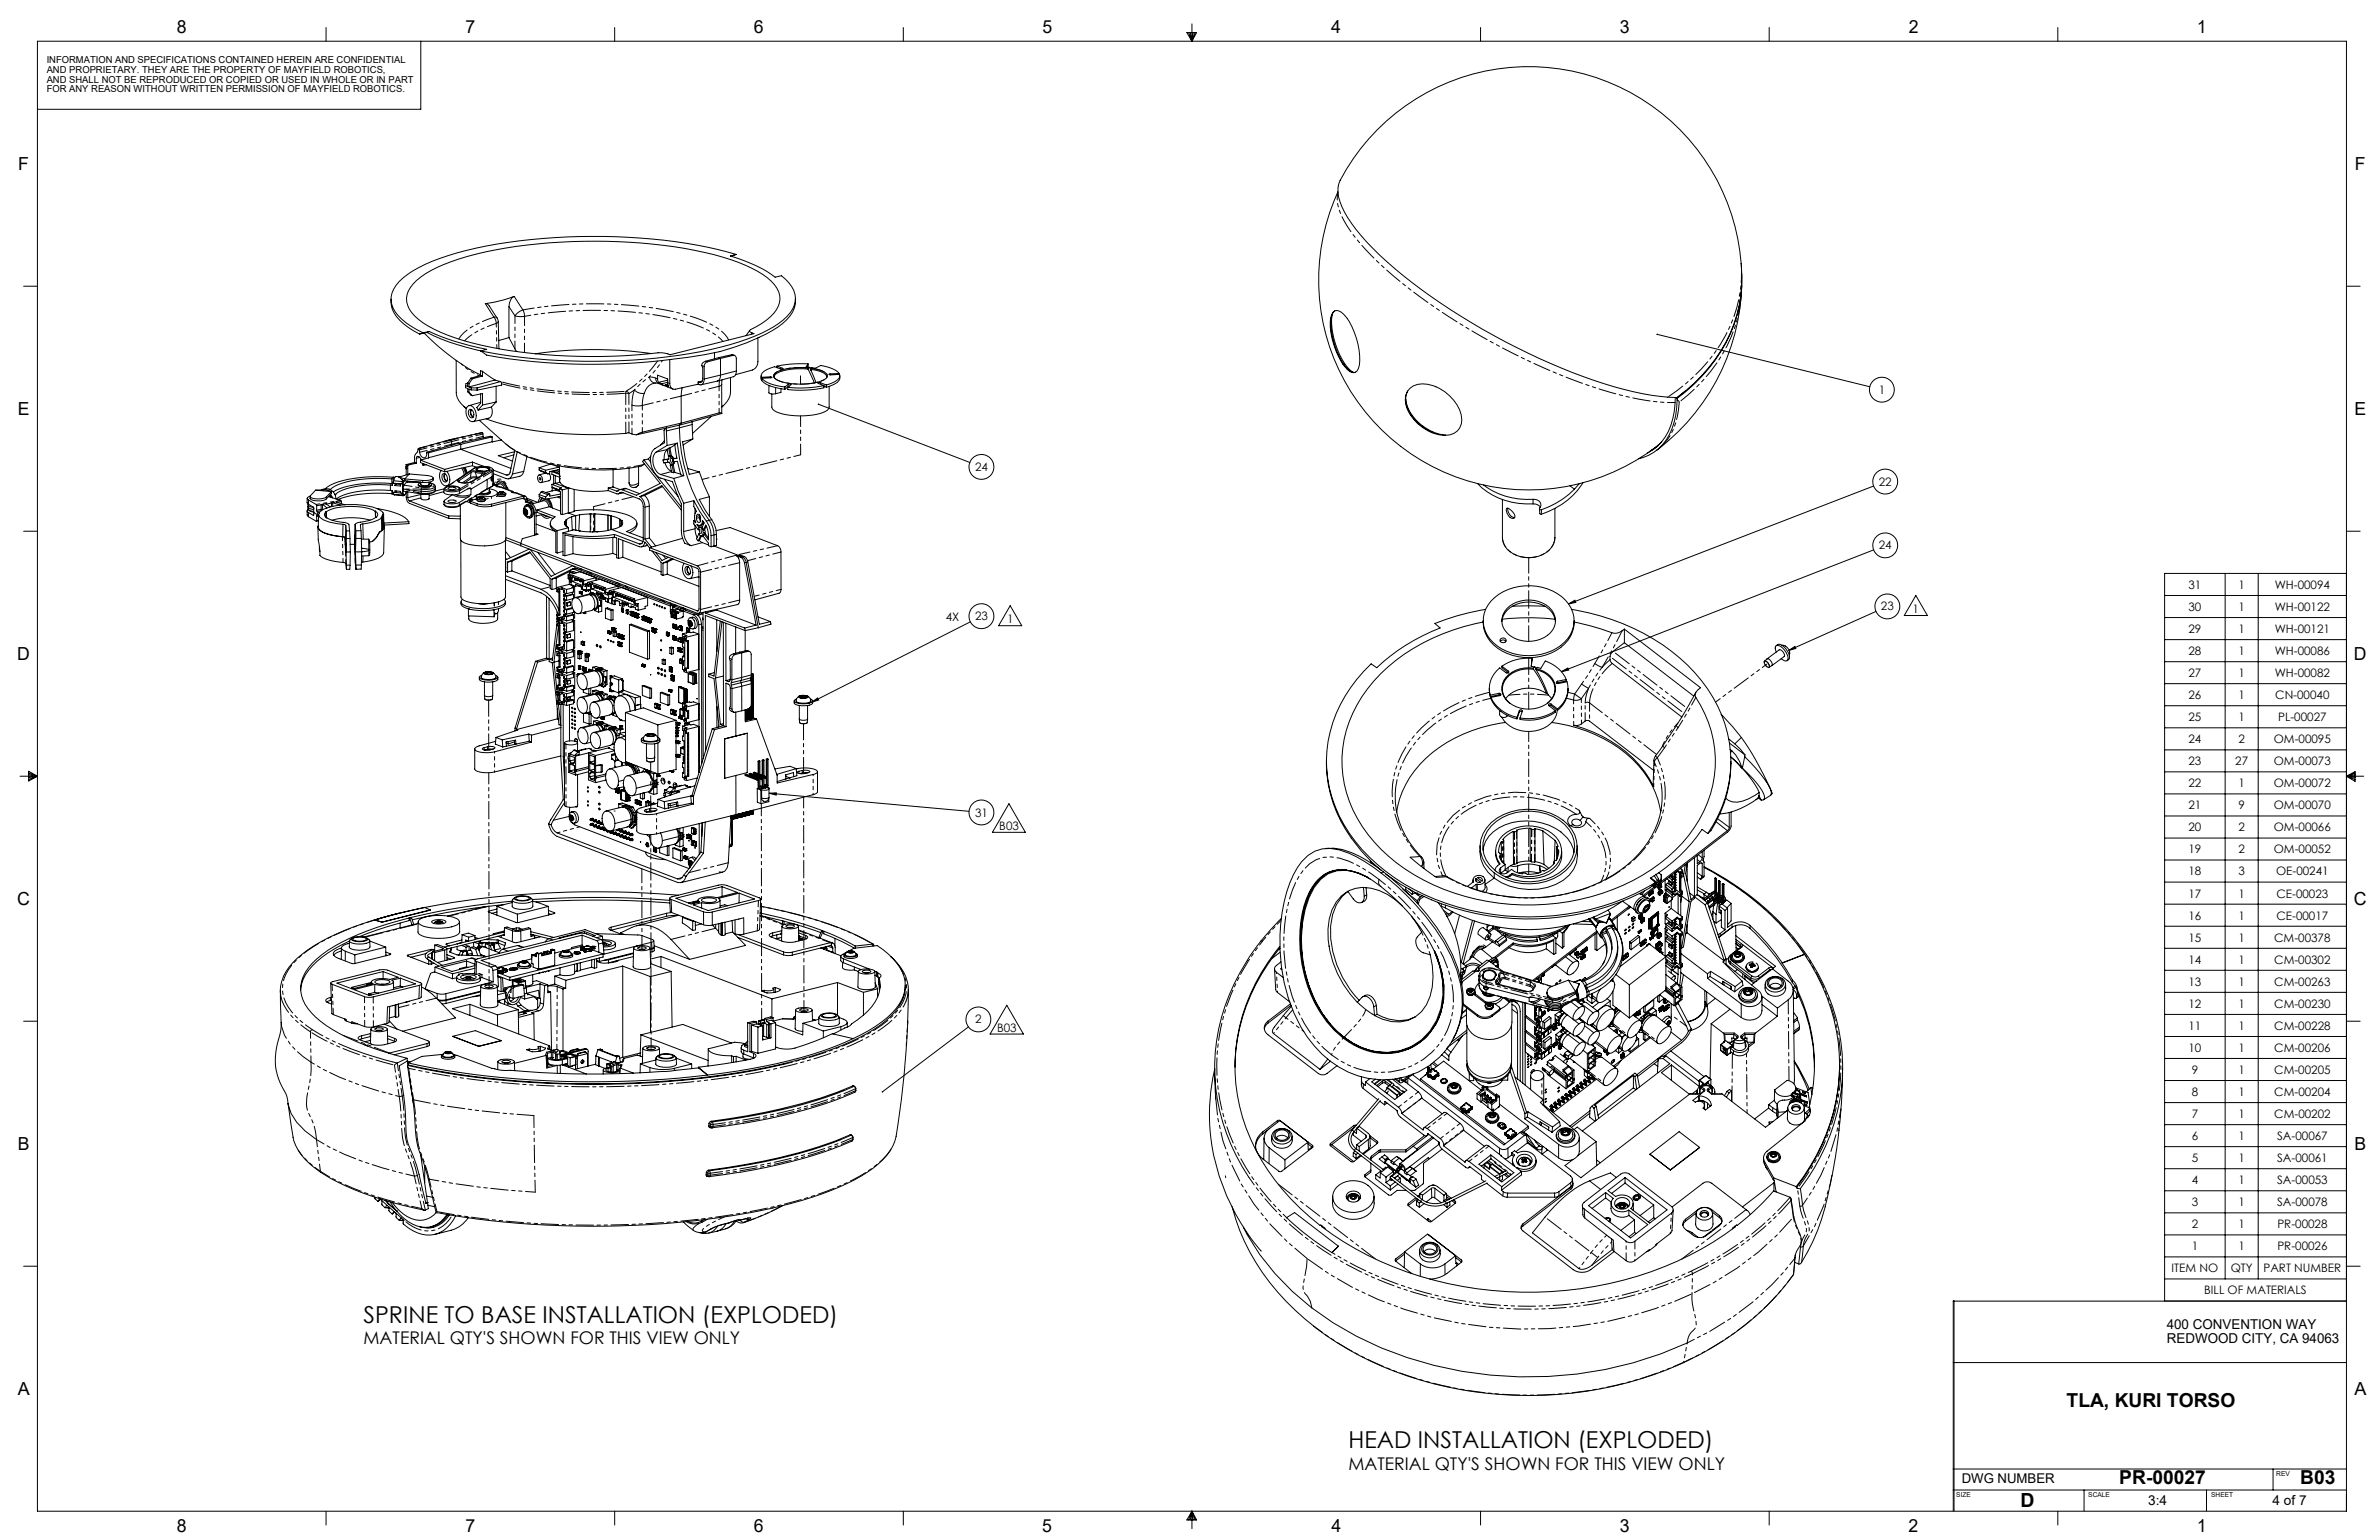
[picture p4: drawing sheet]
<svg xmlns="http://www.w3.org/2000/svg" width="864mm" height="559mm" viewBox="0 0 864 559" stroke-linecap="round" stroke-linejoin="round" font-family="sans-serif">
<defs><g id="words">
<g font-size="8.5">
<text x="132" y="479.9">SPRINE TO BASE INSTALLATION (EXPLODED)</text>
<text x="489.5" y="525.6">HEAD INSTALLATION (EXPLODED)</text>
</g>
<text font-size="7.1" x="733.4" y="546.9">D</text>
<g font-size="7">
<text x="750.2" y="510.5">TLA, KURI TORSO</text>
<text x="769.3" y="538.6">PR-00027</text>
<text x="835" y="538.6">B03</text>
</g>
<g font-size="6.5">
<text x="64.2" y="11.9">8</text>
<text x="169" y="12">7</text>
<text x="273.6" y="11.9">6</text>
<text x="378.5" y="11.9">5</text>
<text x="483.3" y="12">4</text>
<text x="588.1" y="11.9">3</text>
<text x="692.9" y="12">2</text>
<text x="797.6" y="12">1</text>
<text x="6.7" y="61.8">F</text>
<text x="854.8" y="61.8">F</text>
<text x="6.5" y="150.7">E</text>
<text x="854.6" y="150.7">E</text>
<text x="6.3" y="239.5">D</text>
<text x="854.5" y="239.5">D</text>
<text x="6.3" y="328.3">C</text>
<text x="854.5" y="328.3">C</text>
<text x="6.4" y="417.3">B</text>
<text x="854.7" y="417.2">B</text>
<text x="6.5" y="506.1">A</text>
<text x="854.7" y="506">A</text>
<text x="64.1" y="555.9">8</text>
<text x="169" y="555.8">7</text>
<text x="273.6" y="555.8">6</text>
<text x="378.4" y="555.8">5</text>
<text x="483.3" y="555.9">4</text>
<text x="588" y="555.9">3</text>
<text x="692.8" y="555.9">2</text>
<text x="797.6" y="555.9">1</text>
</g>
<g font-size="6.3">
<text x="132" y="487.7">MATERIAL QTY'S SHOWN FOR THIS VIEW ONLY</text>
<text x="489.5" y="533.4">MATERIAL QTY'S SHOWN FOR THIS VIEW ONLY</text>
</g>
<g font-size="4.9">
<text x="786.5" y="482.1">400 CONVENTION WAY</text>
<text x="786.6" y="487.4">REDWOOD CITY, CA 94063</text>
<text x="712.1" y="538.2">DWG NUMBER</text>
<text x="779.8" y="546.3">3:4</text>
<text x="825" y="546.3">4 of 7</text>
</g>
<g font-size="4.2">
<text x="682" y="142.9">1</text>
<text x="353.9" y="170.9">24</text>
<text x="682" y="176.2">22</text>
<text x="682" y="199.4">24</text>
<text x="794.4" y="213.7">31</text>
<text x="812.6" y="213.7">1</text>
<text x="825.7" y="213.7">WH-00094</text>
<text x="682.8" y="221.5">23</text>
<text x="794.4" y="221.7">30</text>
<text x="812.6" y="221.7">1</text>
<text x="825.7" y="221.7">WH-00122</text>
<text x="343.4" y="225.2">4X</text>
<text x="353.9" y="225.1">23</text>
<text x="365.6" y="226.1">1</text>
<text x="694.3" y="222.4">1</text>
<text x="794.4" y="229.7">29</text>
<text x="812.6" y="229.7">1</text>
<text x="825.7" y="229.7">WH-00121</text>
<text x="794.4" y="237.7">28</text>
<text x="812.6" y="237.7">1</text>
<text x="825.7" y="237.7">WH-00086</text>
<text x="794.4" y="245.7">27</text>
<text x="812.6" y="245.7">1</text>
<text x="825.7" y="245.7">WH-00082</text>
<text x="794.4" y="253.7">26</text>
<text x="812.6" y="253.7">1</text>
<text x="825.9" y="253.7">CN-00040</text>
<text x="794.4" y="261.7">25</text>
<text x="812.6" y="261.7">1</text>
<text x="827" y="261.7">PL-00027</text>
<text x="794.4" y="269.7">24</text>
<text x="812.6" y="269.7">2</text>
<text x="825.4" y="269.7">OM-00095</text>
<text x="794.4" y="277.7">23</text>
<text x="811.4" y="277.7">27</text>
<text x="825.4" y="277.7">OM-00073</text>
<text x="794.4" y="285.7">22</text>
<text x="812.6" y="285.7">1</text>
<text x="825.4" y="285.7">OM-00072</text>
<text x="794.4" y="293.7">21</text>
<text x="812.6" y="293.7">9</text>
<text x="825.4" y="293.7">OM-00070</text>
<text x="353.9" y="296.3">31</text>
<text x="362.8" y="301.3">B03</text>
<text x="794.4" y="301.7">20</text>
<text x="812.6" y="301.7">2</text>
<text x="825.4" y="301.7">OM-00066</text>
<text x="794.4" y="309.7">19</text>
<text x="812.6" y="309.7">2</text>
<text x="825.4" y="309.7">OM-00052</text>
<text x="794.4" y="317.7">18</text>
<text x="812.6" y="317.7">3</text>
<text x="826.2" y="317.7">OE-00241</text>
<text x="794.4" y="325.7">17</text>
<text x="812.6" y="325.7">1</text>
<text x="826.4" y="325.7">CE-00023</text>
<text x="794.4" y="333.7">16</text>
<text x="812.6" y="333.7">1</text>
<text x="826.4" y="333.7">CE-00017</text>
<text x="794.4" y="341.7">15</text>
<text x="812.6" y="341.7">1</text>
<text x="825.5" y="341.7">CM-00378</text>
<text x="794.4" y="349.7">14</text>
<text x="812.6" y="349.7">1</text>
<text x="825.6" y="349.7">CM-00302</text>
<text x="794.4" y="357.7">13</text>
<text x="812.6" y="357.7">1</text>
<text x="825.6" y="357.7">CM-00263</text>
<text x="794.4" y="365.7">12</text>
<text x="812.6" y="365.7">1</text>
<text x="825.6" y="365.7">CM-00230</text>
<text x="354" y="371.4">2</text>
<text x="362" y="374.5">B03</text>
<text x="794.5" y="373.7">11</text>
<text x="812.6" y="373.7">1</text>
<text x="825.6" y="373.7">CM-00228</text>
<text x="794.5" y="381.7">10</text>
<text x="812.6" y="381.7">1</text>
<text x="825.6" y="381.7">CM-00206</text>
<text x="795.6" y="389.7">9</text>
<text x="812.6" y="389.7">1</text>
<text x="825.6" y="389.7">CM-00205</text>
<text x="795.6" y="397.7">8</text>
<text x="812.6" y="397.7">1</text>
<text x="825.6" y="397.7">CM-00204</text>
<text x="795.6" y="405.7">7</text>
<text x="812.6" y="405.7">1</text>
<text x="825.6" y="405.7">CM-00202</text>
<text x="795.6" y="413.7">6</text>
<text x="812.6" y="413.7">1</text>
<text x="826.6" y="413.7">SA-00067</text>
<text x="795.6" y="421.7">5</text>
<text x="812.6" y="421.7">1</text>
<text x="826.6" y="421.7">SA-00061</text>
<text x="795.6" y="429.7">4</text>
<text x="812.6" y="429.7">1</text>
<text x="826.6" y="429.7">SA-00053</text>
<text x="795.6" y="437.7">3</text>
<text x="812.6" y="437.7">1</text>
<text x="826.6" y="437.7">SA-00078</text>
<text x="795.6" y="445.7">2</text>
<text x="812.6" y="445.7">1</text>
<text x="826.7" y="445.7">PR-00028</text>
<text x="795.6" y="453.7">1</text>
<text x="812.6" y="453.7">1</text>
<text x="826.7" y="453.7">PR-00026</text>
<text x="788.3" y="461.7">ITEM NO</text>
<text x="809.8" y="461.7">QTY</text>
<text x="821.7" y="461.7">PART NUMBER</text>
<text x="800.2" y="469.7">BILL OF MATERIALS</text>
</g>
<g font-size="3.5">
<text x="16.9" y="22.9">INFORMATION AND SPECIFICATIONS CONTAINED HEREIN ARE CONFIDENTIAL</text>
<text x="16.9" y="26.4">AND PROPRIETARY. THEY ARE THE PROPERTY OF MAYFIELD ROBOTICS,</text>
<text x="16.9" y="30">AND SHALL NOT BE REPRODUCED OR COPIED OR USED IN WHOLE OR IN PART</text>
<text x="16.9" y="33.5">FOR ANY REASON WITHOUT WRITTEN PERMISSION OF MAYFIELD ROBOTICS.</text>
</g>
<g font-size="2.4">
<text x="826.3" y="535.7">REV</text>
<text x="710.2" y="543.3">SIZE</text>
<text x="758.1" y="543.3">SCALE</text>
<text x="802.7" y="543.4">SHEET</text>
</g>
</g></defs>
<g fill="none" stroke="#000" stroke-width=".36">
<path d="M13.6 15h838.2v533.4h-838.2zM118.4 10v5M152.8 15v24.7h-139.2M223.1 10v5M327.9 10v5M430.8 11.8h3.6l-1.7 3.2zM431.5 11.8l1.2 3.2M432.1 11.8l.6 3.2M432.7 8.7v6.3M433.1 11.8l-.4 3.2M433.8 11.8l-1.1 3.2M537.5 10v5"/>
<path d="M642.2 10v5M747 10v5M499.9 47.2a77.3 77.3 0 0 1 87-16.1 77.3 77.3 0 0 1 45.1 76.1 55.6 55.6 0 0 1-23.2 37.1 103.3 103.3 0 0 1-34.1-7.7 236.2 236.2 0 0 1-71-41.5 67.7 67.7 0 0 1-16.6-20.1 11.1 11.1 0 0 1-.6-9.6 76.7 76.7 0 0 1 13.4-18.2zM485.7 69.6a76.2 76.2 0 0 0 22.6 92.2 76.2 76.2 0 0 0 94.9-1.4M267.2 92.3l-2 .6a50.5 50.5 0 0 1 16.2 7.7l2.3-.6a10.6 10.6 0 0 1 5 9.4 12.9 12.9 0 0 1-6 8 77.6 77.6 0 0 1-28.5 10.2 221.9 221.9 0 0 1-79.6-.2M267.2 92.3a200.8 200.8 0 0 0-70.1-5.8 133.1 133.1 0 0 0-42.8 9.5 27.5 27.5 0 0 0-10.5 7.5 8 8 0 0 0 .7 11 26.5 26.5 0 0 0 9.1 6.3M267.2 92.3l-1.9 .7M632.1 95.7v.1M632.2 99.4a50.1 50.1 0 0 1-14.5 37.2l-2.7 2.8-6.2 5.2M8.6 103.9h5M142 108.5a9.8 9.8 0 0 0 4.5 9l5.8 3.7M151.2 101.8a47.2 47.2 0 0 1 18.4-8.7 196.9 196.9 0 0 1 75.2-3.6 91.1 91.1 0 0 1 30.2 8.9 15.1 15.1 0 0 1 8 8.7 8.6 8.6 0 0 1-3.3 7.8 32.4 32.4 0 0 1-7.6 5l.2 .5 1.4 .7-30.5 7.6-1.8-.5a17.7 17.7 0 0 0-6.6 .2 194.7 194.7 0 0 1-63.6-4 53 53 0 0 1-19.3-8.5 8.4 8.4 0 0 1-3.7-10.3l.8-1.3z"/>
<path d="M272.1 119.9l-1.3 1.9M288.7 108.3a9.9 9.9 0 0 1-4.5 9 68.4 68.4 0 0 1-28.4 11.4 231.6 231.6 0 0 1-79.1 .2l-2.1-1.5M483.7 113.8a23.6 23.6 0 0 0 2.5 14.8l.9 1.6a11.5 11.5 0 0 0 4.5 5M483.9 113.3a2.37 2.37 0 0 1 3.6 .5 25.8 25.8 0 0 1 6 18.7 2.31 2.31 0 0 1-1 2.2 2.31 2.31 0 0 1-2.4 .2 20.1 20.1 0 0 1-6.5-11.9 12.7 12.7 0 0 1 .3-9.7zM484.5 112.8a4.9 4.9 0 0 0-1.4 4.2 29 29 0 0 0 4.7 15.2M632.2 103.8a77.3 77.3 0 0 1-30.9 59.7M851.8 103.9h5M153.6 120.8l-1.3 .4M154 120.9a75.5 75.5 0 0 0 20.4 15.1M155 120.6a75.4 75.4 0 0 0 19.6 6.7M155 120.6l-2.7 .6M155.8 120.3a88.6 88.6 0 0 0 20.9 6.5l-2.1 .6"/>
<path d="M155.8 120.3l-2.2 .5M155.8 120.3l-.8 .3M165.6 130.8v11.6a7.5 7.5 0 0 0 3.7 5.8M169 139.9v.8l.8 .3v1.1M169.8 139.1l.5 .1M169.8 139.1v1.1l-.8-.3M169.8 139l-.6 .2-.2 .7M170.3 139.2v1.2M170.9 137.2l-1.1 1.9M170.9 137.2l.5 .2M171.4 137.4l-1.1 1.8M174.4 136.2l.8 .3"/>
<path d="M174.4 136.2l-3.5 1M175.2 134.7l4.5 3.2M175.2 134.7l-.8-.2v1.7M175.2 134.7v1.8M175.2 136.5l-3.8 .9M179.7 137.9l2 .6M179.7 137.9l-9.4 2.5M181.7 138.5l.4 .5v.7l-8.9 1.9M181.7 138.5l-8.5 2.3M184.7 122.5v-7.1a9.1 9.1 0 0 1 1.1-7.3l.9-.5-3.9 1.2-6.6 1.4a2.18 2.18 0 0 1 1.9 1.6l2.7 4.4 .3 10.3M184.7 122.5l-3.7 1M184.7 122.5l2.9 5.1"/>
<path d="M236.4 128.3a148.7 148.7 0 0 0-42.1 .1M237.9 139l-.4 .1M237.9 139l3.2 .9M239 138.7l-.3-.9v-1.7l3.7 1.4v1.7l.3 1-1.2-.5M239 138.7l1.2 .5M240.2 139.2l.6 .6 .9 .3M241.5 139.7l.5 .6 2.3 .9M242.4 138.7l-2.2 .5M242.4 137.9l-3.4 .8M242.4 139.5l-.9 .2M243.1 130.5v8.7a1.81 1.81 0 0 0 2.2 2l8.1-1.8M253.4 138.6v.8"/>
<path d="M254.9 138.3l-1.5 .3M259.4 128v2.2M260.8 129.8l-4.6 1.3a1.4 1.4 0 0 0-1.3 .7 1.4 1.4 0 0 0 .1 1.5l.1 4a1.13 1.13 0 0 1-.4 1.3 1.13 1.13 0 0 1-1.3 0M260.8 129.8l.7 .3M261.5 130.1l-4.7 1.2a1.73 1.73 0 0 0-1.2 1.7v4.5a1.55 1.55 0 0 1-.4 1.7 1.55 1.55 0 0 1-1.8 .2M261.5 130.1v6l-.3 1.5-.8 .7-5.9 1.3M261.5 130.1l4.7-1.2a1.04 1.04 0 0 1 1.1 1.2v5l-.5 1.2-.6 .4-5.8 1.6M262.1 137.8l-.1 12.2M265.2 137v5.3a7.1 7.1 0 0 1-3.2 5.4M266.7 129l-.9-.3-5 1.1M275.1 122.6v8.6a3.2 3.2 0 0 1-2 3.1l-6.1 1.7M276.3 136.4l.1 1.3"/>
<path d="M276.4 136.9h3.9l-3.8 .4M276.4 136.9v.8M276.4 137.7h.1M276.5 137.3a12.9 12.9 0 0 0 8.4 3.1M276.5 137.3a2.52 2.52 0 0 0 1.9 2.3l2.8 .9 3.7 .8M279.1 139.8v2.7l.4 .3 1.5 .1 2.5-.5v-1.4M282 132.9l2.2 .9-.8 .1-2.2-.8-2.3 .8a2.85 2.85 0 0 0-2.5 3M282 132.9v.5M293.3 132a41.5 41.5 0 0 0-11.3 .9M293.3 132l-.7 1.2 1.3 .1M293.3 133.5a20.8 20.8 0 0 0-11.9 1.9 1.17 1.17 0 0 0-.1 1.9 18.5 18.5 0 0 0 11.7 2l4.3-.7a3.7 3.7 0 0 0 3-2.3 5.1 5.1 0 0 0-4.6-2.5l-1.5-.2M293.3 133.9a20.2 20.2 0 0 0-11.6 1.8l-.5 .5-.1 .9"/>
<path d="M293.3 133.9l2.3 5.1M293.3 132l-.2 1.2M293.3 133.5v.4M293.9 133.3l-.6 .2M293.9 133.3l.5 1.1M294.2 133.6l.5-.2 1.2 .2 2.1-1a10.6 10.6 0 0 1 6.6 2.9M294.2 134l2.7 .5a4.1 4.1 0 0 1 3.2 2.2l-.1 .4M294.2 134l2 4.8M294.2 133.6v.4M299.1 139.9a42.9 42.9 0 0 1-13.1 .6M299.1 139.9v.8a42.9 42.9 0 0 1-13.1 .7v-.9M300 139.7l-2.3-.8-.8 .1 2.2 .9"/>
<path d="M300 139.7v.8M304.6 135.5l-3.8 .4h4a2.85 2.85 0 0 1-2.5 3l-2.3 .8M304.6 135.5v.4M304.9 136.3v.9a4.3 4.3 0 0 1-3.7 2.9l-1.2 .4M487.8 132.2a4.7 4.7 0 0 0 4.3 2.9M487.8 132.2h.1M601.6 121.3l77.1 19M163.3 159.6l.6 .3 .1 1.6M163.3 159.6l-11.4 3.1M168.3 147.4l1 .9M169.6 147.6a1.52 1.52 0 0 1 2.6 .7 3.8 3.8 0 0 1 0 4.5 1.71 1.71 0 0 1-2.5-1.3 4.1 4.1 0 0 1-.1-3.9zM169.8 142.1l.5 .2"/>
<path d="M169.8 142.1l1.1 1.3 .5 .2M170.3 142.3l1.1 1.3M170.3 140.4l.7 .3M170.3 148.7l.3-.2a1.81 1.81 0 0 1 .8 3.1 1.91 1.91 0 0 1-1.1-2.9zM171 140.7l2.2 .1M171 140.7v.8M171 148.6a2.14 2.14 0 0 0 .7 2.8M171 141.5l2.2 .1M171 141.5l-.7-.4v1.2M171.2 148.7a1.66 1.66 0 0 0 .7 2.5M171.4 143.6l3.8-.8v4.2M173.2 140.8v.8"/>
<path d="M174 152.5l9.9 8.8M174.5 142.9v3.4l-1.4 1.6 .5 .9M174.5 146l-4.2 1.2M175 157l-11.7 2.6M175 157h.1M175.1 157l.4 1.9M175.2 147l-1.6 1.8M176.5 152a122.4 122.4 0 0 0 47.1 5.5l4.5-.5 3 .8M178.4 147.7a2.8 2.8 0 0 1-1 4l-5.7 1.3M178.4 147.7l-4.8 1.1M178.6 158.5l-.6-.2-11.7 2.6M178.6 158.5l-11.3 2.7"/>
<path d="M178.6 158.5v1.8M180.1 145.9l-1.7 1.8M180.1 140.2v5.7M180.1 145.9l-4.9 1.1M182.1 159.8l-3.5 .5M241.2 159.9l-1.5 1.6M241.7 155.4l-.6 .7 .1 4.6-3.5 2.1a6.6 6.6 0 0 0-.6 7.9 5.1 5.1 0 0 0 2.8 2.8l4.2 1.3 3.2 8v9.7a9.6 9.6 0 0 0 1.3 4.6l2.3 .9a5.8 5.8 0 0 1-2.7-5.1v-10.3M241.9 155.4l.2 6.2M241.9 155.4l-10.8 2.4M246.6 154.3a59.3 59.3 0 0 0 11.6 35.7 14.1 14.1 0 0 1 1 8.1M246.6 154.3l-4.7 1.1M247.3 153.5l-14.1 3.3-2.1 1"/>
<path d="M247.3 153.5l-.7 .8M247.6 140.7l-.3 3v9.8M251.2 153l.3 6.3M251.2 153l-4.6 1.3M251.3 153h-.1M251.5 159.3l-3.7 1 .9 6 1.5 5.8 3.7-.8M251.5 159.3l-3.5 2.2M258.3 151.1l-6.9 6.2M262 150l-.3-.2h-.7l-13.7 3.7M262 150l-10.7 3M262 150h.1M262.5 147.2l-.5 .5"/>
<path d="M284.9 140.4l1.3-1 .9 .1-1.1 1M284.9 140.4v.9M286.4 140.2l-1.5 1.1M297.1 146.7l55 21.1M299.1 140.2l.9 .3M301 140.2v7.5a1.7 1.7 0 0 1-1.2 1.5 25.1 25.1 0 0 1-18.7-.2l-.6-.4-.3-.9v-4.8M510.3 144.8a16.3 16.3 0 0 0 13.9 13M511 141.9a8.5 8.5 0 0 0 1.7 9.3 17.3 17.3 0 0 0 6.5 5.3l.6 .3M511.8 140.9a9.3 9.3 0 0 1 10.6 0 15 15 0 0 1 8.2 11.4 5.5 5.5 0 0 1-6.1 5.7 16 16 0 0 1-14.2-11.2 6.1 6.1 0 0 1 1.5-5.9zM524.4 157.8h.1M608.2 144.3a23.7 23.7 0 0 1-6.4 17.6l-3.7 2.5M608.6 144.3v.1"/>
<path d="M608.6 144.4l.2 .2M608.8 145.1l.8 .8M608.8 145.1a23.4 23.4 0 0 1-6.8 17.8 16.3 16.3 0 0 1-7.2 3.6M608.8 144.6v.5M611.9 141.9l-3.3 2.5M112.6 180a.91 .91 0 0 0-1 1.1l3.3 2.1 .1 2.3 1 .7M114.5 177.9l-1.9 2.3a5.7 5.7 0 0 0 5.8 .2l1.9-2M114.5 177.9l5.8 .5M114.5 177.9l3.8-.2 2 .7M116.7 177.8a3.5 3.5 0 0 1 5.2 3.2M119.7 179.8l.5 .7M119.8 179.7l.5 .9"/>
<path d="M119.9 177.7a16.4 16.4 0 0 1 9.6-3.6l6.2-.5 7.2 .2-.4 2.3a40.9 40.9 0 0 0-19.2 2.2l-1.7 1.2M120 179.4l.8 1.3M120.3 178.4v.7l-1.9 2a5.6 5.6 0 0 1-5.9-.3v-.7M121.6 179.5h.1M142.2 179.1a46.2 46.2 0 0 0-19.5 2.2M142.2 179.1h.1M142.2 179.1l.6 .1M142.5 175.5a48.8 48.8 0 0 0-19.3 1.9l-2.2 1.1M142.7 179l-.2-1a40.9 40.9 0 0 0-19.2 2.2l-1.2 .8M142.8 174.4v.9l3.2 .3M142.8 179.4l.3 .2 3.3 .3M142.8 179.4l3.3 .2"/>
<path d="M142.8 174.4l3.3 .3M143.3 173.2h-.5a51.5 51.5 0 0 0-21.7 2.3l-3 1.8M143.5 175.4l-.1 .8M143.5 178.7l-.1-.6 1.9 .2 .2 .6M143.9 175.4v.2M143.9 175.6l-.5 .6M143.9 175.6l1.5 .1M143.9 178.2v.5M144.9 173.1l1.3 1.1M144.9 173.1l2 .7M145.2 173l-1.6-.1-.8 1.5M145.5 175.5l-.2 .9-1.9-.2"/>
<path d="M146 178.9l.1 .7M146 178.9l.2 .5 .6 .2M146 178.9l-3.2-.3v.8M146.1 174.7l-.1 .9M146.2 174.2l.7 .3M146.2 177.4h.1M146.2 177.4l.1 1M146.2 174.2l-.1 .5M146.3 176.4l-.1 1M146.3 178.4l.5 1.2 .7-1.2M146.3 176.4h.1M146.3 178.4h.1"/>
<path d="M146.4 174.3l-.4 1.3M146.4 176.2l-.2 1.2M146.4 176.2l-.1 .2M146.5 176h.1M146.5 176l-.1 .2M146.6 174.4l-.3 2M146.9 179.5l-.6 .4-.2-.3M146.9 173.8v.7M147.4 169.4h.1M147.4 170.1h.1M147.4 168.6l.1 3.7M147.4 168.6l.6 .2"/>
<path d="M147.4 169.4v.7M147.5 178.5v1.9a2.6 2.6 0 0 0 1.2 2.3l14.2 5.4M147.6 174.9h.1M147.6 174.9l-1.1 1.1M147.6 174.9l5.2 .1v.8M147.7 174.9h-.1M147.8 174.6v.1M147.8 174.7l-.1 .2M148 178.5l.1 2.5 .6 .8 14.2 5.4M148 168.8v3.4M148 174.6v.3M148.6 172l6.5 .5a2.35 2.35 0 0 1 2.2 .9 4.1 4.1 0 0 1-3.9 .9l-6.5-.5"/>
<path d="M148.6 172l-1.7 1.8M148.6 172l-3.7 1.1M150.5 167.8l.6 .3M150.5 167.8l-3.1 .8M151.1 168.1l-3.1 .7M151.8 175.8v.3a4.2 4.2 0 0 0 4.9 0v-.3M151.8 178.6a4.5 4.5 0 0 0 4 .6v1.7a2.66 2.66 0 0 1-3 0v-1.7M152 162.8l-.4 1.1-1.1 1.5v2.4M152 162.8h.1M152 162.8l.2 .1a3.9 3.9 0 0 0 1.6 3.2 1.41 1.41 0 0 0 1.1-2M152.6 167v.9l8.8 3.3M152.6 167l8.8 3.3"/>
<path d="M152.8 175.2l-1 .5a4 4 0 0 0 4.9 0l-.9-.5 1.9 .7 .3 2a1.55 1.55 0 0 1-1.9 1.2l-3.1 .1-6.6-1M153.1 166.8l-.8-1-.9-.2-.3 .5v2M153.4 168.1v.6l.4 .1M153.8 168.3v.5M154.7 168.6l-.9 .2M154.9 164.1l.7 .2M155.6 166.1l-3 .9M155.6 164.3v1.8M155.8 175.7a2.42 2.42 0 0 1-3 0M155.8 174.9v.9M157.3 173.4v.8a4.3 4.3 0 0 1-3.9 .8l-6.5-.5M158 177.2a4.4 4.4 0 0 1-4.1 1.1l-7.7-.9"/>
<path d="M160.2 170.7a3.9 3.9 0 0 0 1.4 5.6 2.02 2.02 0 0 0 1.6-3.1l-.2-.8-.8-1.3M160.7 172l.3-.2a1.8 1.8 0 0 1 .8 3.1 1.87 1.87 0 0 1-1.1-2.9zM161.4 171.9a2.16 2.16 0 0 0 .7 2.8M161.4 170.3v.9M161.6 172a1.63 1.63 0 0 0 .7 2.5M162.2 176.3v.3M162.4 176.6a5.2 5.2 0 0 1 4.7 .7l-.4 .9M162.6 177.2a2.59 2.59 0 0 1 3 0 2.59 2.59 0 0 1-3 0zM162.9 176.1l-.8 .2M163.9 179.6v.1M166.3 160.9l-11.4 3.2M166.3 160.9l1 .3"/>
<path d="M167.3 163l-11.7 3.1M167.3 163l18.2 7M167.3 161.2l-11.7 3.1M167.3 161.2v1.8M168.6 169.7l.8 2.1-.2-.8M170.9 179.4l-.7 .8-3.5 2.1-2.1 .5a3.4 3.4 0 0 1-3.5-.9l3.1-2.3M171.5 169l1.4 .5M171.5 167.7v1.3M171.5 167.7l4 1.5M171.5 167.7l-10.1 2.6M171.5 169l-10.1 2.2M172.8 173.5h.4"/>
<path d="M172.8 171l2.2 .3M173.1 170.3v.4M173.3 170a4.1 4.1 0 0 1 4.3 .4 4.8 4.8 0 0 1-4.5 .1zM175.6 169.6l1.4 .2M175.6 169.6v-.1a3.2 3.2 0 0 0-2.8 .6l.6 .7 1.7 .3a2.99 2.99 0 0 0 2.8-.9l-.6-.5-.3 .1M175.6 169.6h.1M175.9 171.9h.1M175.9 171.9l-4.9 2.9a5.9 5.9 0 0 1-4.6 0M176.1 171.9h-.2M176.9 174l-5.9 3.5-.3-.4-.5 .1-3.8 2-1.8 .4a3.8 3.8 0 0 1-3.5-.9l.2-1.5 1.2-.6M177 169.8h.1M177.6 177.1l-.2 1.6-1.1 .3h-2"/>
<path d="M177.6 177.4l1.1 .2a2.04 2.04 0 0 1 1.9 1.3 2.69 2.69 0 0 1-2.2 1.3M177.6 178l.3 .4a4.1 4.1 0 0 1-3.8 .7M177.6 170.3v.4M177.9 178.4v.4a4.3 4.3 0 0 1-4.3 .6M178.4 173.8h.1M178.5 176.6l-11.5 6.7M178.5 173.5l.5 .1M178.6 173.1a.59 .59 0 0 1 .4 .7 .59 .59 0 0 1-.5 .5zM178.6 174.4h-.2M178.6 160.3l-11.3 2.7M178.6 173l-1.7 1M178.7 172.9l.2 .1"/>
<path d="M178.7 172.9a.83 .83 0 0 1-.4 1.4l.2-1.3M179 175.8l-.2 .6M179 173.6l-.2-.5-.4 .7M179 173.6l-.3 .8-.3-.6M179 173.8l-.1 2.4-2 1.2v-3.4M179 172.6l-.4 .4M179 172.6v.7M179 175.6l1.9 1M179 170.7v-.1a3.1 3.1 0 0 0-3.3-1.4l-2.6 .3-1 .4-10.1 6.8M179.1 170.6v1.8M179.1 172.4l-.1 3.4M179.1 172.4l-.1 .2"/>
<path d="M180.4 176.6l1.5 .1 4.2 1.6M180.6 179.2h.1M180.6 178.8v1l-.4 .3M180.7 179h.1M181.2 178.6l.4-.1a.79 .79 0 0 1 1.2 .3l-.3 .1a.84 .84 0 0 1-1.3-.3zM181.2 175.6l-2.4 .7M181.4 178.5l-.7 .5M181.4 178.6a.83 .83 0 0 1 1.3 .2 .77 .77 0 0 1-1.3-.2zM181.8 178.6l-.3 .2M181.8 178.6l.8 .1M181.8 178.7v.2M182.6 178.7l-.1 .2"/>
<path d="M182.6 178.7v.1M182.6 178.6l-1.2 .2M182.6 178.6l.1 .2M182.7 178.5l.8 .7M183.5 179.2h.1M183.5 179.2v.5a2.51 2.51 0 0 1-2.9 0M183.8 161.3a41.3 41.3 0 0 0 19.3 7.8 76.6 76.6 0 0 0 29.6 0M184.1 177.2l.1 .4M186.1 178.8l1.5 .1 3 1.2M186.1 178.3l.5 .5M186.5 165.1l-3.7 1M186.8 163.9l-5.9 1.4 5.2 2"/>
<path d="M186.9 163.5l-1.7 7.8a1.11 1.11 0 0 1-1.4 1.1l-4.8-1.8M187.7 164l-1.7 8a1.77 1.77 0 0 1-2.2 1.7l-4.7-1.8M191.3 165.7l-1.2 5.4-.8 1.4-4.7 1.2M195.4 172.5l.3-.2a1.63 1.63 0 0 1 .7 2.8 1.68 1.68 0 0 1-1-2.6zM195.7 169.7l2.3 .9M195.7 170.5l2.3 .9M195.7 169.7v.8M195.7 179.5v.8l2.4 .9M195.7 170.5l3.2 1.4M195.7 179.5l2.4 .8M195.8 173.4a.38 .38 0 0 1 .5 .3 .38 .38 0 0 1-.4 .4zM196.4 178.6l-.7 .9"/>
<path d="M196.4 178.6l2.5 .9M196.4 178.6l.6-.3 2.6 1M198 170.6v.8M198 171.4l.9 .5M198.2 171.7l-2.5 .6M198.9 179.5l-.8 .8M199.4 171.9l.2 .4a1.43 1.43 0 0 1-.3 2.1l-2.9 .7M199.6 179.3v.7l3.8-.7M199.6 179.3l-.7 .2M199.9 168.4l-4.2 1.3M200.3 171.1v1l2.8 1.1M200.3 171.1l.6-.1 2.2 .8"/>
<path d="M200.3 171.1l2.8 1.1M200.3 175.8l3.5 1.3-.7 .3M200.3 175.8l.1 .9 2.7 1.1M200.4 178.1l-2.2 .6M200.9 172.4l.1 3.2M201 175.6l-.7 .2M201.6 175.4l-.6 .2M201.6 175.4l4.7 1.8M201.6 172.6v2.8M201.6 170.7l1.5 .5M201.6 177.8l-1.2 .3M201.6 177.8l1.5 .6"/>
<path d="M201.6 177.4v.4M202.6 170.5l.5 .2M203.1 169.1l.1 5.4a4.5 4.5 0 0 0 3.9 2.7 36.4 36.4 0 0 0 13.7 .8M203.1 169.4l-5.1 1.2M203.1 170.3l-3.6 .8v.8h-.6M203.1 173.7h.1M203.1 172.8h.1M203.1 172.8v.9M203.1 177.4v1M203.1 178.4l.3 .1 .1 8 .6 .2M203.1 177.9l-2.7-1v1.2M203.1 177.4l1 .4"/>
<path d="M203.3 175l-1.7 .4M204.1 177.8v8.9M206.3 177.2l-2.2 .6M206.3 177.2v8.9M206.7 177.1l-.4 .1M208.4 177.6v8l-2.1 .5M220.8 178l3.4 1.2 1-.5h.7l6.2 2.3a3 3 0 0 1 1.4 2.8v12a1.26 1.26 0 0 1-1.4 1.6l-9.1-3.5M220.8 177.1v.9M222.5 176.7l2.5 1 2.2-.5 5 1.9M222.5 176.7l-1.7 .4M222.6 170.4l-.1 6.3M226.2 178.8l-1.8 .4"/>
<path d="M228.4 169.9v5.3M231.8 169.3v6a1.71 1.71 0 0 1-1.8 1.6 1.71 1.71 0 0 1-1.6-1.7M233.8 166.9l-.5 .6 6.3 7.9-8.6 4.3-5.3-2h-.6l-1.1 .6-3.2-1.2M233.8 166.9l13.5 17.1M233.9 168.2l-1.2 .9M233.9 179.8a4.8 4.8 0 0 1 1.8 3.9v11.5M233.9 179.8l-1.6 .4M235.3 166.5l-1.5 .4M235.3 166.5l.9 1.1M236.2 165.6l-.9 .9M240.5 176.6l-6.6 3.2M240.7 166.9l.2 1.1 1.5-.2"/>
<path d="M241.1 166.8l-.4 .1M241.2 173.9l4.9 6.2M241.4 167.9a4.4 4.4 0 0 0 2.4 3.1M242.1 161.6l-3.9 2.4a5.5 5.5 0 0 0 1.6 8.2l4.8 1.4M242.2 163.2a3.9 3.9 0 0 0-1.1 3.6M242.2 166.7l.2 1.1M242.2 166.7l-1.5 .2M242.4 167.8l.5-.1 .8 .9-.4 .2M242.6 165.6l.5-.1-.4 1.1M242.7 166.6l-.5 .1M242.7 166.6l-1.6 .2M242.7 162.7l-.6 .3 .5 2.6"/>
<path d="M242.7 162.7l.6 2.8M243.2 162.6l-.5 .1M243.2 162.6l.5 2.8M243.3 165.5l-.7 .1M243.3 168.8l.5 2.5 .7 .2M243.6 165.4a2.26 2.26 0 0 0 .8 3.1M243.7 165.4l.9 1M243.7 165.4l-.4 .1M243.9 168.7l-.6 .1M243.9 168.7l.6 2.8M244 165.6l-.1 .7M244.2 166.5l.2 1.1 1.5-.2 1.3 4.9 1 .3"/>
<path d="M244.2 166.2l-.3 .1M244.2 166.2v.3M244.2 166.7l.1 .4M244.4 168.6l-.5 .1M244.4 167.3l-.3 .1 .6 .8M244.4 168.6l.6 2.8M244.6 173.6l1.6 4.6 2 4.4M244.6 166.4l-.4 .1M244.8 167.5l-.4 1.1M245 161.5l-1.8 1.1M245 171.4l-.5 .1M245 171.4l2.1 .6"/>
<path d="M245.7 166.3l-1.5 .2M245.7 166.3l-1.1 .1M245.9 160.8l.8 6 1.5 5.8M245.9 160.8l-3.8 .8M245.9 160.8l-.9 .5 .7 5M248.2 172.6l-3.6 1M249.6 170l4.3 1.3M253.9 171.3l1.6 4.6 2 4.4M536.4 175.5a26.7 26.7 0 0 0 20.9 7.4l1.4 .5 .5 .6M538.6 176a28.4 28.4 0 0 0 18.9 5.3 2.11 2.11 0 0 1 1.4 3.4l.4 .3a29.3 29.3 0 0 0 12.2-7.5M569.9 176.3l1.6 1.2M573.3 175.5l-1.8 2"/>
<path d="M574.6 175.2a27 27 0 0 1-15.4 11.4l-.4-2M601.6 162l-2.2 1.4M680.2 176.4l-110.8 42.7M8.6 192.8h5M111.5 185.4l.1 1.8 3.2 1.9 .2-2 .7 .3M111.5 180.8v1.6l.4 .6M111.8 183.9a1.91 1.91 0 0 0 2.1 1M111.8 183.9v.7M111.8 184.9l-.3 .4 .1 .4 2.1 1.3 .2-1M111.9 184.6a1.92 1.92 0 0 0 2 1.2M111.9 182.9l-.1 1M111.9 183l1.9 1 .1 2"/>
<path d="M113.9 186l1.7 1M115.4 191.2l.1 4.8 .6 5.6a18.2 18.2 0 0 0 9.1 2.6l.4 .3 .2 2.1-.2-6.3M115.4 190.9a2.08 2.08 0 0 0 1.5 2.1l2.4 .9 5.7 1 .3 .3M115.6 189l-.7 .1M115.6 186.7l-.1 4.5a2.11 2.11 0 0 0 1.6 1.8l2.5 1 5.1 .8 .7 .3M115.9 198.3l.2 1.5M118.4 185.7a1.38 1.38 0 0 0-.5 1.5 1.38 1.38 0 0 0 1.2 1 21.1 21.1 0 0 0 6.9 1.6l.7 .6 .5 9.9M118.4 185.7v1.9M118.4 185.7h.1M118.5 185.7l-.1 2M119.2 180.2l4.5 1.4 .3 1.2M119.8 184l-1.5-1.2 .2-.1-1.8 .4a1.98 1.98 0 0 1 1.8 1l.2 .3"/>
<path d="M125.2 183.2l-3.1-1 .2-.1-2 .3 3.3 .9M125.3 195.2v2.5M125.3 195.2h.1M125.3 197.7l.1 .5M125.4 198.2l.1-1.2v2.3M125.4 198.2l.1 2.3v-1.2M125.4 195.2l-.1 2.5M125.4 195.1v.1M125.5 199.3l.1 1M127.1 197.5h1.7M128.7 194.5l.1 4.5M128.7 194.7l.1 3"/>
<path d="M128.7 194.5v.2M128.7 194.7h.2M128.8 197.7l.1 .5M128.8 194.2l-.1 .3M128.9 198.2v-1.1v2.1M128.9 198.2v2.1v-1.1M128.9 194.7l-.1 3M128.9 190.2v4.5M128.9 199.2l.1 1.1M131.2 195.6l2.8 .1 .2 2.6-.1 3.2-2.8 .3M131.2 198.9l2.7 .4v.3l-.2 .3-2.5 .4M134.3 188.7a26.7 26.7 0 0 0-13.7 .1"/>
<path d="M135.2 196.5l-1 .2M136.2 185.5a23.1 23.1 0 0 0-15-1l-2.7 1.2M136.3 185.5a1.32 1.32 0 0 1 .8 1.3 1.32 1.32 0 0 1-1.1 1.2 21.7 21.7 0 0 1-6.6 1.9l-.5 .5 .3 2.4-.2 7.5M136.3 185.5h-.1M136.3 185.5v2.3l-.1-2.3M136.9 184.6a21.7 21.7 0 0 1 10.9 4l.6 .7M137.7 193l-1.1 2-1.4 1.5M137.7 193h.2M137.9 193l-1.2 2-1.5 1.5M138.4 187.8l.1 .1a13.8 13.8 0 0 1-7.4 2.4l-.3 .2 .5 9.7M138.4 187.8h.1M138.5 187.9l.2 4.5-1 .6"/>
<path d="M138.9 186.7h.1M138.9 186.7l-.5 1.1M138.9 186.7l.1 4.5M139 191.2l-.4 .7M139 191.2h.1M139.1 186.1v.2M139.2 186.5l.2 4.5-.3 .2M139.2 186.5l-.4-.8a16.9 16.9 0 0 0-9.6-2.6 27.2 27.2 0 0 0-11.6 1.6l-1.4 .9-.6 1.1 .5 1a14.8 14.8 0 0 0 8.8 2.6l.6 .3 .2 2.1-.1 7.6M139.2 186.5l-.3 .2M139.3 190.5a1.93 1.93 0 0 1-1.4 2.5M139.5 191.2l-.2 9.4a3.5 3.5 0 0 1-3.2 2.4l-4.9 1M148.4 189.3l-9.1 .5"/>
<path d="M148.4 189.3v.7l-9 .5M161.1 181.9l.1 1.1M161.2 183h.1M162.7 181.8a2.78 2.78 0 0 1 2.9 .1 2.58 2.58 0 0 1-3 0zM162.9 187.2l4.2 .1M162.9 187.2v.9M162.9 188.1l4.2 .2M166.7 183.3h.3M169.2 182l1.5 .4M170.7 181.8v.7M170.7 181.7l-.3 .2 .3 .1M170.8 181.1l.8 .3"/>
<path d="M172.3 180.2l.7 .1M173 180.3v.8M173.2 181.1h.1M173.2 181.1l-2.5 .6 2.5 1.1a10.3 10.3 0 0 0 5.2 .2l11.7-3a.97 .97 0 0 1 1.2 1.2v.7M173.3 180.8l-.1 .3M173.3 180.8h.1M173.8 180.5l.4-.2a.88 .88 0 0 1 1.2 .3l-.3 .2a.88 .88 0 0 1-1.3-.3zM174 180.5v-.1a.8 .8 0 0 1 1.2 .3zM174 180.4l-.7 .4M174.4 180.5l-.3 .2M174.4 180.5h.8M174.4 180.5v.3"/>
<path d="M175.2 180.5l-1.2 .1M175.2 180.5l.1 .1M175.2 180.5h.1M175.3 180.4l.7 .4 .1 .8a2.51 2.51 0 0 1-2.9 0v-.5M177.2 180.9l-1.1 .3M178.4 180.2v.7M178.4 180.2l-5.4 .1M183.5 196v20.6a1.7 1.7 0 0 1-1.3 1.3 19 19 0 0 1-14.4-.4l-.5-.9v-20.6M183.6 195.9l5.4 2.1M183.6 182.4v13.1a1.75 1.75 0 0 1-1.4 1.5 20.2 20.2 0 0 1-14.5-.5l-.6-1-.1-12.2a5.4 5.4 0 0 1-5.7 .1l-.1-.3M189 198l64.1 24.5a1.06 1.06 0 0 0 1.2-1.3v-13.6a2.73 2.73 0 0 0-1.2-2.3l-17.3-6.6M189 197.2l64.1 24.5a.54 .54 0 0 0 .7-.8l-.1-13.7-.3-.7-17.6-6.9v-.9"/>
<path d="M189 197.2v.8M190 185.8l.2 .6M190.1 184.7a1.22 1.22 0 0 1 .8-1.4 1.22 1.22 0 0 1 1.5 .5 3.2 3.2 0 0 1 .2 4 1.26 1.26 0 0 1-1.9-.7M190.1 185.8l.5 .9M190.1 185.8l.5 .4v.5M190.3 184.7a1.28 1.28 0 0 1 1.2 .9 1.28 1.28 0 0 1-.5 1.4l-.8-.6-.2-.9zM190.3 185.6l-.2 .2M190.3 184.9h.7M190.3 184.9l-.2 .9M190.3 184.9l.2 .5-.2 .2M190.6 186.7h.6M190.6 186.7l.4-.2 .2 .2"/>
<path d="M190.7 182.1l-.1-1.2-.5-.2-11.7 3a10.3 10.3 0 0 1-5.2-.2l-2.5-1M190.7 182.1a3.9 3.9 0 0 1 3.3 4.1v8M190.9 185.4l-.2 .2 .4 .4v.5M190.9 185.4l-.6 .2M191 185l-.1 .4M191 184.9l.4 .9M191 185h-.1M191.1 183.8l-1 .8-.1 .7M191.1 183.7a2.12 2.12 0 0 1 1.7 1.6 2.12 2.12 0 0 1-.8 2.2 1.98 1.98 0 0 1-1.8-1.1M191.1 183.2a1.91 1.91 0 0 1 2.4 1.9 1.92 1.92 0 0 1-1.3 2.9M191.2 180.8l4 1.5M191.3 181.4l1.9 .7 .3 .6"/>
<path d="M191.3 181.9a3.9 3.9 0 0 1 3.3 4.2v8M191.3 181.9l-.6 .2M191.3 186.4l-.3 .1M191.4 185.8l-.2 .9M192.1 199.2l-8.2 3.8-.4-.5M192.5 199.4l7.6 9.7 7.7-3.9M194.6 193.6l.7 .3-5.7 1.6-.6 1.7M194.6 190.2l7.2 2.7M194.9 185l6.6 2.5a2.35 2.35 0 0 0-1.7 2.2 2.35 2.35 0 0 0 1.5 2.3l.9 .5M194.9 185l.1 .9 5.7 2.2M197.1 186.7l-2.5 .5M197.2 181.7l-3.9 1.1"/>
<path d="M198.1 180.3v.9M199.7 189.9a2.69 2.69 0 0 0 2.1 2.9v7.6l.4 .3M200.1 183.4l.2 .7M200.3 184.1l-1-.2-4.4 1.1M200.3 184.1l3.2 1.4M202.2 192.5v8.2M203.5 180.5l-.6-.3-4.8 1M204.4 193.4v8.1l.7 .1M204.4 193.4a42.9 42.9 0 0 0 18.6 .5M205 189.2v1.1l.4 .5M205 189.2l.1 1.2M205.2 189.2h.1"/>
<path d="M205.2 189.2h-.2M205.4 190.8h.1M205.4 190.8h.2M205.5 188.7h.1M205.6 188.7v2.1M205.6 190.8l.4 .3M205.6 188.7l-.4 .5M205.9 191.2l.4 .3M205.9 191.2h.1M206 191.1l-.1 .1M206 191.1v.1M206.3 186.1l2.7 1"/>
<path d="M206.3 186.1l-2.2 .6M206.3 191.5l-4.1 1M206.3 191.5v1.3M207.5 187.5l-2 1.2M207.5 187.5l.3 4.9M208 194.7v6.2M208.4 185.3a44.2 44.2 0 0 1 20 1.8 3.8 3.8 0 0 1 2.8 3 3.7 3.7 0 0 1-2.6 2.3l-1.2 .5 6.1 2.3M209 187.1l-1.5 .4M209.1 192.4l-.8-.2-3.9 1.2M209.1 192.4l1.2 .3M209.1 192.4h.1M210.3 192.7l6.4 .3"/>
<path d="M210.3 192.7h.1M210.3 192.6v.1M210.4 186.8l-1.4 .3M210.4 186.8l-.3 5.8M214.3 186.5h1.6M214.3 186.5h.1M214.3 186.5l-3.9 .3M214.3 186.5v6.5M215.9 186.5l4.8 .4M215.9 186.5v6.5M216.7 193h.1M220.6 192.5l-3.9 .5"/>
<path d="M220.7 187v5.5M220.7 186.9l1.2 .3M220.7 186.9h.1M221.9 187.2l3.2 1.2M221.9 187.2v5M222 192.1l-1.4 .4M222 192.1l11.4 4.4M222.5 195v5.8M223 194.9a48.7 48.7 0 0 1-17.9-.8v7.5M223 193.9v1M223 194.9l.9 .3v7.2l.6 .2M225 188.5l.6 .3"/>
<path d="M225 188.5v2.6M225 188.4v.1M225 188.4h.1M225.4 190.7v.2M225.5 190.8l-1.2 .7-2.3 .6M225.5 190.8h.1M225.6 188.8l.5 1-.6 1M225.6 188.8h.1M225.6 188.8v1.7M226.1 196.1v6.1M231.2 189.8a3.4 3.4 0 0 1-2.7 3.5M232.3 180.2a4.7 4.7 0 0 1 1.8 3.8v11.6"/>
<path d="M232.3 180.2l8-4 7 8.9M234.1 195.6l2.4 2.9M235 197.8l-2.1 .6M235.7 195.2l2.3 2.9M235.7 195.2l-1.6 .4M235.8 198.8l-1.7-2.1a1.63 1.63 0 0 1-2 1.7l-7.6-2.9v7.1M236.7 200l3.3 4.1v4.4l.7 .3M247.8 195.3l-12 3.4M251.8 181.7l2.2 3.9a16.2 16.2 0 0 1 4.1 8.8v4M251.8 181.7l-3.6 .9M251.8 181.7v2.1l.9 1.9a2.44 2.44 0 0 0-.6 2.3l.4 1.7-.7-.8M251.8 188.9v1.2l1.7 2.1"/>
<path d="M252.3 188.8l-.5 .1M252.3 190.7a7.5 7.5 0 0 0 .8 4.3M252.3 184.6v1.7M253 190.5l.1-.2a1.15 1.15 0 0 0 1.4 .1 1.15 1.15 0 0 0 .5-1.3v-.2l.6 .9-.8 1.7 .5 .8M253 190.5l.8 1M253.1 186.7l.2-.1a1.82 1.82 0 0 1 .5 3 2.02 2.02 0 0 1-.7-2.9zM253.3 190.4l-.3 .1M253.5 192.2l.4-.1 .2 1.5-.4 .1M253.7 193.7l-.9 1.8 .6 .8M253.7 193.7l.6 .8M253.7 190.6l.6 .8M253.8 191.5l-.3 .7"/>
<path d="M253.9 196.1l.9 .7 2.4 .9M253.9 196.1l-.5 .2M253.9 186.9v1.4l.4 .7M254.3 191.4l.5-.1a2.39 2.39 0 0 0 .6 3M254.3 191.4l-.5 .1M254.3 194.5l-.9 1.8M254.7 194.4l.5 .2M254.7 194.4l-.8 1.7M254.7 194.4l-.4 .1M255.1 191.9l.2 1.4 .4-.1 .2 .5M255.3 192.3l.9-1.8a9.1 9.1 0 0 1 1 5.4l-1.6-2.1M255.4 189.4l-.3 .8-1 .4"/>
<path d="M255.6 193.8l-.4 .7 2 2.6v.9l.9 .4M255.8 192.2l.2 1.4M255.8 192.2l-.5 .1M256 193.6l1.2 1.6M256 193.6l-.4 .2M256.4 190.9l-.6 1.3M257.5 180.3l-3.7 .9 5.5 9 .6 1.8 .2 5.9-.9 .2M257.5 180.3v7.1M259.2 198.1l10.3 4a2.61 2.61 0 0 1 1.4 2l4.4 23.7M259.2 198.1l-1.1 .3M259.9 192.5l5.1-1.1 17.3 6.6a2.6 2.6 0 0 1 1.2 2.3v13.6l-.2 .9-.5 .5-8.8 2.4M260.1 195.6l.1 .1"/>
<path d="M545.4 181.3v13.8a7.7 7.7 0 0 0 6.9 7 10.3 10.3 0 0 0 11.7-4.8l.4-2.2v-10.6M546.9 184.5a2.46 2.46 0 0 1 2.5 1.6 1.36 1.36 0 0 1 .3 1.9 2.79 2.79 0 0 1-2.8-3.5zM547.3 184.4a3.1 3.1 0 0 0 2.6 3.3M680.2 199.5l-113.4 44.2M851.8 192.8h5M127.2 200.3l-.2 6.3h-1.2M127.2 200.3h-1.6M128.8 200.2l.4 6.4-.2-6.3M131.3 200.2l-.2 6.3-1.9 .1M131.3 200.2l-2.3 .1M167.4 218.4a1.81 1.81 0 0 0 1.7 2.2l1 .3M167.9 217.5a1.03 1.03 0 0 0 0 1.8 18.6 18.6 0 0 0 15 0l.6-.9-.5-.9"/>
<path d="M173.6 219l1.2 .2 2.5-.2M179.4 218.8v1.1M179.5 218.7v1.2M180.9 218.4v1M183.5 205.8l.1 .2M183.5 218.3a1.91 1.91 0 0 1-1.9 2.3l-2.2 .6M183.5 203.6l.1 3.7 .7 .3M183.5 200.1l1.8 2.3M183.5 210.2l12.9 4.9a12.6 12.6 0 0 1 6.2 7.9M183.5 208.9l12.9 4.9a13.6 13.6 0 0 1 6.5 7.6M184.3 204l8-3.7 7.4 9.6v3.6l.7 .4M184.3 204v3.6"/>
<path d="M185.8 207.2l13.9 5.2M185.8 203.6v3.6M185.8 207.2l-1.5 .4M185.8 203.6l-1.5 .4M192.5 200.5l-6.7 3.1M195.2 200.4l6.2 8.1M198.4 216.4v22.4M199.3 217.2l.1 21.9M200.4 210.1v3.8M201.9 213.5l-1.5 .4M201.9 213.5l.2 .1M201.9 209.8v3.7"/>
<path d="M201.9 209.8l-1.5 .3M202.1 213.2v1.4l.4 .2M202.1 213.2l.9 .3M202.5 214.8l.7-.2 .1 8.5M202.9 214.7v8.3M203 213.5v.6M203 214.1l-.5-.2v.9M204 213.8l.8 .3v10.3l-.8-.3M204 213.3v.5M204 213.3l1.7 .6M204 213.3l-1 .2M204 213.8l-1 .3"/>
<path d="M204.4 200.1l-2.2 .6M204.5 214.4v.4h.3M204.5 215.8l.3 .5M204.5 217.3l.3 .4M204.5 214.4l.3 .1M204.5 215.8l.3 .1M204.5 217.3h.3M204.6 218.7l.2 .1M204.6 218.7l.2 .4M204.8 219.1h.1M204.8 214.5h.1M204.8 216.3h.1"/>
<path d="M204.8 215.9h.1M204.8 217.7h.1M204.8 217.3h.1M204.8 218.8h.1M204.8 214.3l-.3 .1M204.8 215.8h-.3M204.8 217.2l-.3 .1M204.8 218.6l-.2 .1M205.3 216.2l.4 .2M205.7 213.9v1.5M205.7 216.4v1.4M205.7 217.8l-.6-.1v3.5"/>
<path d="M205.7 215.4l-.4-.1v.9M205.7 218.7v1.1l.3 .1M205.7 218.7l.3 .1M206 218.8v1.1M206.2 208.6l1 .4M206.2 208.6v1.3l.4 .2M206.6 210l.7 1.3M206.6 212.1l-4.5 1.1M206.6 210.1l1-.3v1.2M206.6 212.1l2 .7M206.7 210.3v1.8M206.7 208l.5-1.1 .6-.3h.7l34.8 13.3"/>
<path d="M206.7 210l.3 .5M207 210.5l.3 .2M207 209.9v.6M207 207.3l-5.1 2.5M207.1 218.5v1.2l-1.1 .2M207.1 218.5l-1.4 .2M207.1 218.5l-1.1 .3M207.2 209.5l-.6-.2v.8M207.2 209v.5M207.3 207.6a1.42 1.42 0 0 1 1.8 .3M207.3 210.4l-.3 .1M207.3 209.9v2.2l1.7 .7"/>
<path d="M207.6 211l4.9 1.8v-.9M207.8 215.6l.4 .1M207.8 215.6l-2.5 .6M207.8 214.9v.7M207.8 206.6l1.7-.2 34.8 13.3M207.9 208.8v.5M207.9 208.8l3.8 1.4-.8 .2M207.9 208.8l-.7 .2M207.9 209.3l3 1.2-.4 .1M207.9 209.3l-.7 .2M208 200.9l-2.9 .7M208.1 217.2l.3-.2a2.41 2.41 0 0 1 2.8 2.4 2.4 2.4 0 0 1-1.1 3.3 3.2 3.2 0 0 1-2.6-3.7z"/>
<path d="M208.2 213.3v1.5l-2.5 .6M208.2 215.7v1.5l-2.5 .6M208.2 213.3l-2.5 .6M208.2 215.7l-2.5 .7M208.2 206.4l-7.8 3.7M208.3 208.1l-.4-.4a.95 .95 0 0 0-1.4 .8M208.4 205.5v.1M208.4 205.6l.6 .7M208.6 209.9l.2 .5M208.6 209.9l.2 .1M208.6 205.5l-.2 .1M208.6 212.8v4.1"/>
<path d="M208.6 212.8l-1 .2 .6 .3M208.7 216.9l4.7-1.2a3.2 3.2 0 0 1 2.6 3.6 2.09 2.09 0 0 1-1.2 2.2l-4.7 1.2M208.8 210v.4M209 212.8v-.8l2.2 .9M209.1 209.8l-.5 .1M209.3 209.9l-.5 .1M209.5 210.3l.3 .4M209.5 210.5l-1.9 .5M209.5 210.3l.3 .1M209.8 210.4v.3M209.9 210.1l-1.1 .3M210 210.1l-.5 .2"/>
<path d="M210.2 212.4l-1.2 .4M210.3 212.7h.1M210.3 212.5v.2M210.3 214.7l.1 .6M210.3 214.7h.1M210.3 212.5l.9 .3M210.3 210.3l-.5 .1M210.3 212.7l.7 .2M210.3 212.6v.1M210.4 214.7h.1M210.4 214.7l.7 .2M210.4 214.7v.6"/>
<path d="M210.4 215.3l.7 .3M210.4 210.6h.2M210.5 210.6l.2 .5M210.5 210.6l.2 .1M210.6 214.6h.1M210.6 214.6l-.2 .1M210.6 214.6l.8 .3M210.7 210.7v.4M210.7 214.6l-.4 .1M210.7 214.6h.1M210.7 207.5l-4.5 1.1M210.9 210.5l-1.1 .2"/>
<path d="M210.9 210.4v.6l.6 .2v.7l.4 .2M210.9 210.4l1 .3M210.9 210.7h-.2M211 212.9h.1M211 212.9v.1M211 206.4l-.7 .3M211 213h.1M211 212.8v.1M211 211l-.3 .1M211.1 213h.1M211.1 214.9v.1M211.1 215.6h.1"/>
<path d="M211.1 214.9v.7M211.1 215v.6M211.2 212.9l.2 1M211.2 212.9l-.1 .1M211.2 213.6l1.7 .7M211.4 213.9h.1M211.4 213.9l.9 .4M211.5 214.9h.1M211.4 211.1l.1 .3M211.5 214.9l-.4 .1M211.5 214.9v.6l-.4 .1M211.9 210.7v1.4"/>
<path d="M211.9 212.1l1-.3v2.5M212 214.2h.1M212.1 214.2h.1M212.3 214.3h.1M212.3 214.2v.1M212.3 214.3h.2M212.4 214.3h.1M212.5 214.3h.1M212.6 214.2l-.1 .1M212.6 214.2h.1M212.6 214.3l.1 .2M212.7 214.3h.1"/>
<path d="M212.7 214.2v.3M212.7 214.2l-.2 .1M212.7 214.2h.1M212.7 214.4v.1M213.1 214.2h.1M213.1 214.2l.4 .2M213.3 214.2l.2 .1M213.3 211.3v1.3l.4 .2M213.3 211.3l.9 .4M213.5 214.3h.1M213.5 214.1v.3M213.7 212.8l1-.3v1.2"/>
<path d="M213.8 214.1v.2M213.8 214.3l-.3 .1M213.8 214.2h.1M214.1 215.7a1.62 1.62 0 0 1 2.4 .9l.5 1.3v2.1M214.2 215.9a2.15 2.15 0 0 1 2.6 2.1 2.03 2.03 0 0 1-1.3 2.9M214.2 212.2l-.5-.2v.8M214.2 211.7v.5M214.3 207.7l.1 .5M214.3 212.6v2.2l2.2 .8 1.2-.3M214.3 213.9l-1.4 .4M214.4 214.8l-.5 .9M214.7 213.7l5.9 2.2v-1"/>
<path d="M215 211.5l4.7 1.8-.8 .2M215 211.5l-.8 .2M215 211.5v.6M215 212.1l3.9 1.4M215 212.1l-.8 .1M215.2 215.2l-.7 .2M215.2 215.1v.1M215.3 215.2h-.1M215.7 212.6l.2 .5M215.7 212.6l.2 .1M215.9 212.7v.4M216.2 212.5l-.5 .1"/>
<path d="M216.4 210.5v-.9l-4.5 1.1M216.4 212.6l-.5 .1M216.5 215.8v-1l2.3 .9v.8l2.1 .8M216.6 213l.2 .4M216.6 213.2l-1.9 .5M216.6 213l.2 .1M216.8 213.1v.3M216.9 215.5l.2 .1M217 212.8l-1.1 .3M217 220l-.4 .8-.6 .4M217 220l-.4 .8-.7 .4M217 220l.3 .1"/>
<path d="M217.1 212.9l-.5 .1M217.1 215.6l.7 1.4M217.3 212.9l-.5 .2M217.5 215.4l.2 .1M217.5 213.3h.1M217.5 213.3l.3 .1M217.5 213.3v.4l.3 .1M217.6 217.8l.2 .1M217.7 215.5l-.6 .1M217.7 215.5l.6 1.1M217.8 213.4v.4M217.8 210.2l-4.5 1.1"/>
<path d="M217.8 217.9l.4-.1v2.1M217.8 215.4l.8 .3M217.8 217v.9M217.9 213.1l-1.1 .3M217.9 219.7l-.9 .3M217.9 219.7l.3 .2M218 217.9l-.1 1.8M218.1 213.2l-.6 .1M218.2 215.9v.1M218.2 215.9h.1M218.2 215.5v.4M218.2 216h.1"/>
<path d="M218.2 219.9l-.9 .2M218.2 215.6v.4M218.3 216.4h.1M218.3 217.1h.1M218.3 216h.1M218.3 216.5h.1M218.3 216l.5 .2M218.3 216.5v.6M218.3 216.9l-.5 .1M218.3 213.3l-.5 .1M218.4 217.1l.6 .3M218.4 217.2v4.6l-1.1 .3"/>
<path d="M218.4 213.6l.2 .1M218.5 213.7l.2 .4M218.5 213.7l.2 .1M218.6 215.7h.1M218.7 213.8v.3M218.7 215.7h-.1M218.8 216.3h.1M218.8 216.3l-.5 .1M218.8 216.4l-.5 .1 .1 .6M218.9 213.5l-1.1 .3M218.9 213.5v.5l.6 .2v.8l.4 .1M218.9 213.5l1 .3"/>
<path d="M218.9 213.7l-.2 .1M218.9 213.6l-.4 .1M219 216.7v.6M219 217.3v.1M219 216.7h.1M219 217.4h.1M219 214.1h-.3M219.1 217.4h.1M219.2 216.7h-.2M219.4 214.2l.1 .3M219.5 217.3l-.4 .1M219.6 217.2l-.1 .1"/>
<path d="M219.6 216.8v.4M219.9 216.9v1.3l.8 .3M219.9 213.8v1.3M219.9 215.1l1-.2v2.4M220.7 218.5l1.4 .6M220.7 217.2v1.3M221.2 214.3l.9 .4M221.2 214.3v1.3l.4 .2M221.6 215.8l1-.3v1.2M222.1 217v2.1M222.1 219.1l.9 .3M222.1 215.2l-.5-.2v.8"/>
<path d="M222.1 214.7v.5M222.2 215.6v2.2l1.1 .4M222.2 217l-1.3 .3M222.5 200.8a34.9 34.9 0 0 1-14.5 .1M222.5 200.8l1.4 .6M222.6 216.7l8.7 3.3v-1M222.9 214.5v.6M222.9 214.5l7.5 2.8-.7 .3M222.9 214.5l-.8 .2M222.9 215.1l6.8 2.5-.5 .2M222.9 215.1l-.8 .1M223 218.1v1.3"/>
<path d="M223.3 218.2v-.5l1.5 .5v.6l1 .4M223.3 218.2v1.1l-.3 .1M223.5 215.7l.3 .4M223.5 215.7h.3M223.8 215.7v.4M223.9 211.4l-.5 .3M224.1 215.5l-.6 .2M224.2 218l-.9 .2M224.3 215.6l-.5 .1M224.4 213.5v-.8l-4.5 1.1M224.5 216l.2 .4M224.5 216.2l-1.9 .5"/>
<path d="M224.5 216l.2 .1M224.5 211.6v.1M224.5 211.7l.5 .6M224.7 211.7h-.2M224.7 216.1v.3M224.9 215.8l-1.1 .3M225 215.8l-.5 .2M225 218.9v.7l1 .4M225.2 216l-.5 .1M225.4 216.3h.1M225.4 216.4l.2 .4M225.4 216.4l.2 .1"/>
<path d="M225.6 216.5v.3M225.7 213.2l-4.5 1.1M225.8 219.2v-.8l2.3 .9v.8l1 .4M225.8 216.2l-1.1 .2M226 216.2l-.6 .2M226 219.1v.9M226.1 202.2l13.9 5.3M226.1 202.2l-1.6 .4M226.2 216.3l-.6 .2M226.3 216.7l.3 .5M226.3 216.6l.2 .1M226.3 216.7l.3 .1"/>
<path d="M226.5 219.1l.1 .1M226.5 219.1h.1M226.5 219v.1M226.6 219.2l.7 .2M226.6 216.8v.4M226.6 219v.9l-.6 .1M226.8 216.5l-1.2 .3M226.9 216.6l-.6 .1M227 218.9l-1.2 .3M227.1 218.9l.8 .4M227.1 216.7l-.5 .1M227.2 212.6l.5 .7"/>
<path d="M227.2 219.4h.1M227.2 219v.4M227.3 219.4v.1M227.3 217h.1M227.3 217.1l.2 .4M227.3 217.1l.2 .1M227.3 219.5h.1M227.5 217.2v.3M227.7 216.9l-1.1 .3M227.8 219.4l-.5 .1M227.8 219.3v.1M227.8 219.3h.1"/>
<path d="M227.8 217l-.5 .1M227.9 219.2v.1M228 219.3h-.1M228.1 217l-.6 .2M228.2 217.3l.2 .1M228.2 217.5l.3 .4M228.2 217.5h.3M228.5 217.5v.4M228.6 217.2l-1.1 .3M228.8 217.3l-.6 .2M229 217.4l-.5 .1M229.2 217.7l.1 .1"/>
<path d="M229.2 217.8l.2 .4M229.2 217.8l.2 .1M229.4 217.9v.3M229.6 217.6l-1.1 .3M229.7 217.6v.5l.5 .2v.8l.4 .1M229.7 217.6l.9 .3M229.7 217.8l-.3 .1M229.8 218.2h-.4M230.1 218.3l.1 .2M230.6 217.9v1.3M230.6 217.9l4.5-1.1v3l-.9 .2v.8l-2.5 .6M230.6 219.2l1.1-.2v2.4"/>
<path d="M238 200.4l2.3 3 2.3-1.2M240 217.5l-.4 .4M240.7 204.3v4.5M240.7 217.8v.1M240.7 217.9l.4 .5M240.7 201.5l1 1.2M240.8 217.8l-.1 .1M242.2 204v4.4M242.2 208.4l-1.5 .4M242.2 208.4l11.5 4.4M242.2 204l-1.5 .3M243.3 218.8l.5 .7"/>
<path d="M243.3 219.9v2.1l.3 .7M243.9 202.7l-3.2 1.6M244.3 219.7v1.7M244.3 219.7l-1 .2M244.4 202.9l-2.2 1.1M244.4 219.5l.7 .2M244.4 219.5v.7M244.8 219.4l-.4 .1M245.1 219.7v.4M245.5 219.6l-.4 .1M248.4 204.4a3.8 3.8 0 0 0 1.4 5.6 2.07 2.07 0 0 0 1.6-3.1l-.6-1.5M248.9 205.7l.3-.2a1.82 1.82 0 0 1 .8 3.1 1.87 1.87 0 0 1-1.1-2.9z"/>
<path d="M249.7 205.6a2.03 2.03 0 0 0 .7 2.8M249.9 205.7a1.63 1.63 0 0 0 .6 2.5M253.5 209.3l.2 .2M253.7 209.3l-3.4 .7M268.3 201.2l1.8 .7a2.61 2.61 0 0 1 1.4 2l4.2 22.6 4-.9M366.7 219.8l4.2 7.2h-8.4zM541.2 218.1a19.6 19.6 0 0 1 27.1-.3 10.6 10.6 0 0 1-1.7 16.4 19.7 19.7 0 0 1-25.7-2.2 10.4 10.4 0 0 1 .3-13.9zM549 220h11.9M569.4 219.1l2.3-1.3 .3 .8zM695.5 216.1l4.2 7.2h-8.4zM785.8 216.1h66M807.8 208.1v256"/>
<path d="M819.7 208.1v256M851.8 208.1h-66v264M170 221v2.5l9.4 .3M170 221h.3M170.1 220.9l.2 .1M170.1 220.9l-.1 .1M170.3 221a24.6 24.6 0 0 0 8.8 .3M179.1 221.3h.2M179.3 221.3l.1 2.5M179.4 221.2l-.3 .1M179.4 221.2l-.1 .1M179.6 222.5l.2 .1"/>
<path d="M179.7 222.6l-.3 1.2M179.8 222.6l.2 .1M180.7 222.3v2.2a4.2 4.2 0 0 1-4.1 1.6l-3.4-.1a3.5 3.5 0 0 1-3-1.4v-1.1M180.9 220.9l-.1 1.1a.67 .67 0 0 1-.4 .6 .67 .67 0 0 1-.8-.2M194.4 240l.8 .2M194.4 240l-7.4 24.2M198.4 238.8l1 .3M198.4 238.8l-4 1.2M199.4 239.1v1l1.1 .4 2.4 22.5 .7 .2M200.6 238.8l-5.4 1.4M202.1 223.2v1.4l.9 .3M202.1 225.5v1.4l.4 .2"/>
<path d="M202.1 234.1v1.4l.9 .3M202.1 236.4v1.4l.4 .1M202.1 236.4l.9 .3M202.1 223.2l.4 .1M202.1 225.5l.9 .3M202.1 234.1l.4 .1M202.1 226.7l-1.6 12.9-1.1-.5M202.2 224.6l.1 .9 .1-.8M202.2 222.1v1.1M202.5 223.3v.9M202.5 224.2l.5 .2M202.5 227.1l.8-.2v7.1"/>
<path d="M202.5 237.9l.8-.1v4.2M202.5 234.2v.9M202.5 235.1l.5 .2M202.7 227l-1.6 13.3M202.9 227v6.9M202.9 223l.4 .1M202.9 223l-.8 .2M202.9 237.9v4M202.9 233.9l.4 .1M202.9 233.9l-.8 .2M202.9 239.8l-1.8 .5M203 224.4v.5"/>
<path d="M203 225.8v.6M203 226.4l-.5-.2v.9M203 235.3v.5M203 236.7v.6M203 237.3l-.5-.2v.8M203 224.9v.4M203.1 224.9l.1 .3M203.3 234l-.8 .2M203.3 223.1l-.8 .2M203.6 235.7v.3M203.9 224.7l.1 .3M204 224.1v.6"/>
<path d="M204 225.6v.5M204 225.6l1.7 .6M204 225.6l-1 .2M204 226.1l.8 .3 .1 8.9-.8-.3M204 226.1l-1 .3M204 224.7l1.7 .6M204 224.1l-1 .3M204 224.7l-1 .2M204.1 237l.8 .3v6l-.8-.3M204.1 236.5l1.6 .6M204.1 236.5l-1.1 .2M204.1 235v.5"/>
<path d="M204.1 236.5v.5M204.1 237l-1.1 .3M204.1 235.5l1.6 .7M204.1 235l-1.1 .3M204.1 235.5l-1.1 .3M204.4 235.7v.1M204.6 220.1l.2 .5M204.6 221.5l.2 .5M204.6 223l.2 .4M204.6 226.7l.2 .5M204.6 228.1l.2 .5M204.6 229.6l.2 .4"/>
<path d="M204.6 231l.2 .5M204.6 232.4v.4l.2 .1M204.6 233.9l.2 .4M204.6 237.6v.4l.2 .1M204.6 239l.2 .5M204.6 237.6l.2 .1M204.6 239l.2 .1M204.6 226.7l.2 .1M204.6 228.1l.2 .1M204.6 229.6l.2 .1M204.6 231l.2 .1M204.6 232.4l.2 .1"/>
<path d="M204.6 233.9h.2M204.6 220.1l.2 .1M204.6 221.5l.2 .2M204.6 223l.2 .1M204.6 224.9l-2.5 .6M204.6 235.8l-2.5 .6M204.8 223.1h.1M204.8 223.4h.1M204.8 222h.1M204.8 220.6h.1M204.8 220.2h.1M204.8 227.2h.1"/>
<path d="M204.8 226.8h.1M204.8 228.6h.1M204.8 228.2h.1M204.8 230h.1M204.8 229.7h.1M204.8 226.8v.4M204.8 228.2v.4M204.8 229.7v.3M204.8 231.1v.4M204.8 232.5v.4M204.8 233.9v.4M204.8 238.1h.1"/>
<path d="M204.8 237.7h.1M204.8 239.1h.1M204.8 232.9h.1M204.8 233.9h.1M204.8 228.1h-.2M204.8 231.5h.1M204.8 226.7h-.2M204.8 229.5l-.2 .1M204.8 230.9l-.2 .1M204.8 232.5h.1M204.8 223.6l-2.3 .6M204.8 220.1h-.2"/>
<path d="M204.8 221.6v.1M204.8 221.5h-.2M204.8 222.9l-.2 .1M204.9 239h-.3M204.9 237.6h-.3M204.9 239.5h-.1M204.9 234.5l-2.4 .6M204.9 232.4h-.3M204.9 234.3h-.1M204.9 233.8l-.3 .1M205.1 221.2l.6 .1M205.2 232.7l.5 .2"/>
<path d="M205.3 223.6l.4 .2M205.7 221.3v1.5M205.7 223.8v1.5M205.7 226.2v3.2M205.7 229.4l-.5-.2v3.5M205.7 222.8l-.4-.1v.9M205.7 232.9v3.3M205.7 237.1v1.8M205.7 238.9l-.5-.2v3.5M205.7 230.3v1.1l.3 .1M205.7 239.7v1.2l.3 .1M205.7 239.7l.3 .2"/>
<path d="M205.7 230.3l.3 .1M206 230.4v1.1M206 239.9v1.1M207.1 230.1v1.1l-1.1 .3M207.1 230.1l-1.4 .2M207.1 230.1l-1.1 .3M207.1 239.6l-1.4 .1M207.1 239.6v1.1l-1.1 .3M207.1 239.6l-1.1 .3M207.7 220.5l-2.6 .7M207.7 235.7l.9 .3M207.7 224.8l.9 .3"/>
<path d="M207.8 222.3v.7M207.8 223l-2.5 .6M207.8 223l.4 .1M207.9 220.8l-2.2 .5M208.2 221.4v.8l-2.5 .6M208.2 223.1v1.6l-2.5 .6M208.2 225.6l-2.5 .6M208.2 225.6v3.2l-2.5 .6M208.2 223.1l-2.5 .7M208.2 232.3v3.2l-2.5 .7M208.2 236.5v1.8l-2.5 .6M208.2 236.5l-2.5 .6"/>
<path d="M208.2 232.3l-.5-.2-2.5 .6M208.2 232.3l-2.5 .6M208.6 222v2.2l-.4 .1M208.6 225.1l-.9 .3 .5 .2M208.6 225.1v10l-.4 .1M208.6 236l-.9 .3 .5 .2M208.6 236v7.2l-.4 .1M209.8 237.3l.6 .2M209.8 237.3l.6-.2 .6 .3M209.8 237.3v1.6l.6 .2M209.9 236.9h.1M209.9 236.3v.6"/>
<path d="M209.9 236.2v.1M209.9 236.2h.1M209.9 236.9l.7 .3M210.3 236.1h.1M210.3 236.1l-.4 .1M210.4 236.1h.1M210.4 236.1l-.5 .2M210.4 236.1l.7 .3M210.4 237.5v1.6M210.6 237.1v.1M210.6 237.2h.1M210.7 237.2h.1"/>
<path d="M211 233v.8M211 233h.1M211 237.4v1.5l-.6 .2M211 237.4l-.6 .1M211 233.8h.1M211 233.8l.7 .2M211.1 236.4l-.5 .1v.6M211.1 236.4h.1M211.1 237.1h.1M211.1 232.9l-.1 .1M211.1 237.1l-.4 .1M211.2 236.4h.1"/>
<path d="M211.2 237h.1M211.2 236.4v.6M211.2 232.9h.1M211.2 232.8h.1M211.3 232.8l-.1 .1M211.3 233.9h.1M211.3 232.7v.1M211.3 232.7l.2 .1M211.4 232.8l-.1 .1M211.4 232.7h.1M211.4 233.9h.1M211.4 232.8v.1"/>
<path d="M211.4 232.9h.1M211.4 232.9l.3 .1M211.5 232.8h-.1M211.5 234h.1M211.5 232.7l-.1 .2M211.5 232.8h.1M211.5 232.7v.1M211.6 234h.1M211.7 234h.1M211.7 232.9v.2M211.7 233h.1M211.7 234l.1 .1"/>
<path d="M211.8 234v.1M211.8 234.1h.1M211.8 234h-.1M211.8 232.9v.1M211.8 234l.1 .1M211.8 232.9h.1M211.9 233l-.1 .1M211.9 234v.1M211.9 234l.1 .1M211.9 233.1l-.1 .1M211.9 234h-.1M211.9 233.1h.1"/>
<path d="M211.9 234h.1M211.9 234.1h.1M211.9 222.4l.4 .1M211.9 222.2l.4 .5M211.9 232.9h.1M211.9 233h.1M211.9 232.9v.1M212 232.9l-.1 .1M212 232.9h.1M212 234.1h.1M212 233.1h.1M212 232.9h-.1"/>
<path d="M212 233.1v.8M212 233.9h.1M212.3 222.1v.6M212.4 238.3l.6-.2 .6 .3M212.4 238.3v1.6l.6 .2M212.4 238.3l.6 .2M212.5 237.2h.1M212.4 237.8l.1 .1M212.4 237.2h.1M212.4 237.8h.1M212.4 237.2v.6M212.5 237.9h.1"/>
<path d="M212.5 237.9l.7 .3M212.6 222.1v.5h-.3v-.5M212.6 222.5l-.3 .2M212.9 237.1h.1M212.9 237.1l-.4 .1M213 237.1h.1M213 237.1l.6 .2M213 237.1l-.5 .1v.7M213 238.5v1.6M213.2 238.1v.1M213.2 237.5h.1M213.2 238.2h.1"/>
<path d="M213.2 237.5v.6M213.3 238.2h.1M213.6 237.3h.1M213.6 237.3l.1 .1M213.6 237.3l-.4 .2M213.6 238.4v1.6l-.6 .1M213.6 238.4l-.6 .1M213.7 237.4h.1M213.7 238v.1M213.7 238h.1M213.7 238.1l-.4 .1M213.7 237.4v.6"/>
<path d="M215.3 221.2h.6M215.9 221.2v.4l1.4 .5M217.3 220.1v2M219.8 220.7v3.6l2 .8M219.8 220.7l2 .8M219.8 220.7l.7-.1 2 .7M220.6 229.1h.1M220.6 229.7h.1M220.6 229.1v.6M220.6 229.7v.1M220.6 229.8l.7 .2M221 229h.1"/>
<path d="M221 229l-.4 .1M221.1 229h.1M221.1 229l-.5 .1v.7M221.1 229l.7 .2M221.3 229.4h.1M221.3 230h.1M221.3 229.4v.6M221.7 229.2h.1M221.7 229.2l-.4 .1M221.8 229.2v.1M221.8 229.9l-.4 .1M221.8 229.3h.1"/>
<path d="M221.8 229.9h.1M221.8 221.5v3.6M221.8 229.2v.7M222.1 228.5h.1M222.1 227.9h.1M222.1 227.9v.6M222.1 228.5l.1 .1M222.2 227.9v.7M222.2 228.6l.6 .2M222.5 221.3v3.6l-.7 .2M222.5 221.3l-.7 .2M222.6 229.2v1.6l.6 .2"/>
<path d="M222.6 229.2l.6 .2M222.6 229.2l.5-.1 .7 .2M222.6 227.8h.1M222.7 227.8h.1M222.7 227.8l-.6 .1M222.7 227.8l.6 .2M222.8 228.1v.1M222.8 228.8h.1M222.8 228.2v.6M222.9 228.8h.1M223 228.8h.1M223.2 229.4v1.6"/>
<path d="M223.3 228h.1M223.3 228l-.5 .1M223.4 228v.1M223.4 228h.1M223.4 228.7h.1M223.4 228.7l-.4 .1M223.4 228.1v.6M223.8 229.3v1.6l-.6 .1M223.8 229.3l-.6 .1M224.3 234.1l.5 .1M224.3 231.2l.5 .2M224.3 233.1l.5 .1"/>
<path d="M224.3 230v1.3l.4 .2M224.3 232.9v1.3l.4 .2M224.3 230l.4 .2M224.3 230.2l.5 .1M224.3 232.9l.4 .2M224.3 232.9l.7 .1M224.3 230l.7 .1M224.7 234.4l.8 .1M224.7 230.2v1.3M224.7 233.1v1.3M224.8 233.1h.2v1.2l-.2 .1zM225 231.3h.1"/>
<path d="M225 231.4h-.2v-1.2h.2v1.4l.4 .2M225 230.5l.4 .1M225 231.5l.4 .1M225 234.1h.1M225 231.4l-.3 .1M225 230.1v.2M225 233v1.5l.5 .2M225 233.4l.5 .1M225 233l-.3 .1M225 233.2h.1M225 230.1l-.3 .1M225.4 231.6h.1"/>
<path d="M225.4 230.5v1.3M225.4 230.6h.1M225.5 233.5h.1M225.5 233.4v1.3M225.5 233.4l.2-.1v1.3h-.2M225.6 220.7v1.3l.4 .1M225.6 220.7l.4 .1M225.6 221.8l.4 .2M225.6 220.8l.4 .2M225.6 220.7h.7M225.7 231.5h.1M225.7 230.5h.1"/>
<path d="M225.7 234.5l-.2 .2M225.7 230.4v1.5l.5 .1M225.7 231.7l.5 .2M225.7 231.7l-.3 .1M225.7 231.6l-.2 .1M225.7 230.4l-.2 .1M225.7 230.4l-.7-.1 .4 .2M225.7 230.7l.5 .2M225.8 233.3l-.1 .1M225.8 233.3l-.8-.1 .5 .2M225.8 233.3l-.3 .1M226 220.8v1.3"/>
<path d="M226 222h.1M226 221h.1M226.2 230.8v1.2M226.2 230.8l.2-.1v1.2l-.2 .1zM226.3 221.9h.1M226.3 222l-.2 .1M226.3 220.8l-.2 .1M226.3 220.7v1.3l-.3 .1M226.3 220.7l-.3 .1M226.3 220.9h.1M226.4 231.8l-.2 .2M226.5 230.7l-.1 .1"/>
<path d="M226.5 230.7l-.8-.1 .5 .2M226.5 230.7l-.3 .1M227.3 221.5l.5 .1M227.3 222.5l.5 .1M227.3 221.3v1.3l.5 .2M227.3 221.3l.5 .2M227.3 221.3l.8 .1M227.8 221.5v1.3M227.8 222.6h.1M227.8 221.6h.1M228 222.5h.1M228 221.4l-.2 .1"/>
<path d="M228 221.5h.1M228 222.7h-.2M228.1 221.4v1.3M228.1 221.4l-.3 .1M228.1 222.7l-.3 .1M228.5 226.7v9.9l6.6 2.6M228.5 226.7l6.6 2.5M228.5 226.7l.7-.2 6.6 2.5M228.8 223l.4 .2M228.8 222l.5 .2M228.8 221.9v1.3l.4 .1M228.8 221.9l.4 .1"/>
<path d="M228.8 221.9l.7 .1M229.1 220.5v-.6l1.5 .6v.6l1.1 .3M229.2 223.3h.1M229.2 223.2h.1M229.2 222v1.3M229.3 222.3v1M229.3 223.3l.8 .1M229.3 222.4h.9M229.3 222.3v.1M229.3 223.3h.1M229.3 223.4h.1M229.3 222.2h.1"/>
<path d="M229.3 223.4l.4 .2M229.3 222.2v.1M229.3 223.3v.1M229.3 223.2l-.1 .1M229.5 222l-.3 .1M229.5 222.1h.1M229.5 222v.1M229.7 223.6h.1M229.8 222.1h.1M229.8 222.1l-.5 .1M229.8 222.1l.4 .1M230 220.2l-.9 .3"/>
<path d="M230.1 223.7h.1M230.1 222.6v1M230.1 223.6h.1M230.1 222.5h.1M230.1 222.6h.1M230.1 223.7l.4 .2M230.1 222.5v.1M230.1 223.6v.1M230.1 223.5l-.4 .1M230.1 222.6l.4 .2M230.1 223.6l.4 .2M230.2 222.2v.1"/>
<path d="M230.2 222.2h.1M230.2 222.4h.1M230.2 222.3h.1M230.2 222.3v.2M230.5 223.9h.1M230.5 223.8h.1M230.5 222.8h.1M230.5 222.4h.1M230.5 222.4l-.4 .1M230.6 222.4h.1M230.6 222.4l.4 .1M230.9 223v.9"/>
<path d="M230.9 223.9l.9 .1M230.9 223.9h.1M230.9 224v.1M230.9 224h.1M230.9 223h.9M230.9 222.8h.1M230.9 223h.1M230.9 223.8l-.4 .1M230.9 224.1l.4 .1M230.9 222.8v.2M230.9 223.9v.1M230.9 223.7l-.4 .1"/>
<path d="M231 222.5h.1M231 222.6h.1M231 222.7h.1M231 222.6v.2M231 222.7l-.5 .1M231.3 224.2h.1M231.3 222.7h.1M231.3 222.7l-.4 .1M231.4 222.7h.1M231.4 222.7l.3 .1M231.7 222.8h.1M231.8 224.1l-.5 .1"/>
<path d="M231.8 222.9h.1M231.8 224h.1M231.8 224.1h.1M231.8 222.9v1.2M233.2 223.7h.1M233.1 224.8l.8 .1M233.1 224.8h.1M233.1 224.9l.4 .2M233.1 224.9h.1M233.1 223.8l.9 .1M233.1 223.7h.1M233.1 223.8h.1"/>
<path d="M233.1 223.7v1.2M233.5 225.1h.1M233.6 223.6h.1M233.6 223.6l.4 .1M233.6 223.6l-.4 .1M233.9 225.2h.1M233.9 225l-.4 .1M233.9 225.1h.1M233.9 224h.1M233.9 224.1h.1M233.9 224v1.2M233.9 225.1l.4 .1"/>
<path d="M233.9 224.1l.4 .2M233.9 223.9v.1M233.9 223.9h.1M233.9 225.2l.4 .2M234 223.7v.1M234 223.7h.1M234 223.8h.1M234 223.9h.1M234 223.8v.1M234.3 225.2h.1M234.3 225.4h.1M234.3 224.3h.1"/>
<path d="M234.4 223.8h.1M234.4 223.8l.4 .2M234.4 223.8l-.5 .1M234.7 224.3h.1M234.7 224.4v1M234.7 225.5h.1M234.7 224.4l.9 .1M234.7 224.4h.1M234.7 225.4l.7 .1M234.7 225.4h.1M234.7 224.3v.1M234.7 225.4v.1"/>
<path d="M234.7 225.3l-.3 .1M234.7 225.1l-.3 .1M234.7 225.5l.4 .2M234.8 224h.1M234.8 224.1v.1M234.8 224v.3M234.8 224.2l-.4 .1M235.1 229.2v10M235.1 225.7h.1M235.2 224.2h.1M235.2 224.2l.4 .1M235.2 224.2l-.5 .1"/>
<path d="M235.4 224.6l.1 1.2M235.4 224.6h.1M235.4 224.7h.1M235.4 225.6l-.3 .1M235.4 224.7l.5 .2M235.4 225.7l.5 .1M235.5 224.6h-.1M235.5 225.8h.1M235.5 224.6h.1M235.5 225.8l.4 .2M235.6 224.3h.1M235.6 224.5h.1"/>
<path d="M235.6 224.3v.2M235.8 229v10l-.7 .2M235.8 229l-.7 .2M235.9 225.8h.1M235.9 226h.1M235.9 224.9h.1M235.9 224.5h.1M235.9 224.5l.5 .1M235.9 224.5l-.4 .1M236.4 224.6h.1M236.4 225.7h.1M236.4 224.8h.1"/>
<path d="M236.4 225.7l-.5 .1M236.4 224.6v1.2l-.5 .2M236.4 224.8l-.5 .1M236.6 227.9v1.2l.4 .2M236.6 229l.4 .2M236.6 228l.4 .1M236.6 227.9l.4 .1M236.6 227.9h.7M237 228v1.3M237 228.1h.1M237 229.2h.1M237.1 229.2l-.1 .1"/>
<path d="M237.2 228.2h.1M237.2 229.3l.9 .1M237.2 229.3h.1M237.2 229.4l.5 .3M237.2 229.4h.1M237.2 228.4h.9M237.2 228.3h.1M237.2 228.4h.1M237.2 228.3v1.1M237.3 228.1h.1M237.3 228h-.2M237.3 227.9v.3"/>
<path d="M237.3 227.9l-.3 .1M237.7 229.7h.1M237.7 228.1l.4 .2M237.7 228.1h.1M237.7 228.1l-.5 .1M238.1 229.5h.1M238.1 228.3h.1M238.1 228.4h.1M238.1 229.5l-.4 .2M238.1 228.3v1.2M240.4 239.3l.6 .3M240.4 239.3l.5-.1 .6 .2"/>
<path d="M240.4 239.3v1.6l.6 .2M241 239.6v1.5M241.5 239.4l-.5 .2M241.5 239.4v1.6l-.5 .1M241.9 230.5v.1M241.9 230.5l.1 .1M241.9 230.6l.5 .2M242.2 229.4h.1M242.2 229.4l-.3 .1v1M242.3 229.4l.4 .2M242.4 230.8h.1M242.5 230.8h.1"/>
<path d="M242.5 229.6l.1 .1M242.6 230.5h.1M242.6 230.6l.1 .1M242.6 230.1h.1M242.6 230.3h.1M242.6 229.8h.1M242.6 229.9h.1M242.6 229.6v.1M242.6 230.7l-.1 .1M242.7 230.5h.1M242.7 229.6v.2M242.7 230.5h.2"/>
<path d="M242.7 230.1h.2M242.7 229.8h.2M242.7 229.6h.1M242.7 229.8h.1M242.7 230.1v.1M242.7 230.7h.1M242.7 230.7l-.1 .1M242.7 230.1h.1M242.7 230.3h.2M242.7 229.9h.1M242.7 229.9v.2M242.7 230.3v.2"/>
<path d="M242.7 230.3h.1M242.7 229.9v.1M242.8 229.8h-.1M242.8 229.8v.1M242.8 229.8h.1M242.9 230.5h-.2M242.9 230.6l-.2 .1M242.9 230.1l-.2 .1M242.9 230.1v.2M242.9 230.5v.1M242.9 230.5h.1M242.9 230.1h.1"/>
<path d="M242.9 229.8l-.1 .1M243.2 235v2.1l.6 .3M243.2 235l.6 .2M243.2 235l.6-.2 .6 .3M243.6 221.9v2l2 .7M243.6 221.9h.2M243.7 221.2l-.4 .5 .3 .7M243.7 221.2h.1M243.7 223.1h.1M243.7 222.5h.2M243.8 223.1h.2v.6M243.8 221.9v1.9"/>
<path d="M243.8 221.9h.2M243.8 235.2v2.2M243.9 222.5h.1M244 223.7l-.2 .1M244 223.7l1.4 .5M244 221.9v.6M244.1 230.7v1.3l.4 .2M244.1 230.9l.4 .1M244.1 230.7l.4 .2M244.1 230.7l.8 .1M244.1 231.9l.4 .1M244.2 221.7l.2 .1"/>
<path d="M244.2 221.4l.4 .2M244.2 221.7l-.6 .2M244.2 221.4v.3M244.2 227.6l.5 .2M244.2 226.5v1.3l.4 .1M244.2 226.6l.5 .2M244.2 226.5l.4 .2M244.2 226.5l.7 .1M244.3 221l-.6 .2M244.3 220.1l.1 .1M244.4 221.8l-.4 .1M244.4 235.1l-.6 .1"/>
<path d="M244.4 235.1l.1 2.1-.7 .2M244.5 232h.1M244.5 230.9v1.3M244.5 231h.1M244.6 221.8h.5M244.6 221.8h-.2M244.6 227.9l.8 .2M244.6 221.6v.2M244.6 226.7v1.2M244.7 223.1v.3M244.7 223.1h.1M244.7 223.4h.3"/>
<path d="M244.8 232h.1M244.8 232.1l.5 .2M244.8 231.1l.5 .2M244.8 230.9h-.2M244.8 231h.1M244.8 231l.5 .2M244.8 231l.8 .1M244.8 232.1h-.2M244.9 230.8l-.1 1.5 .5 .1M244.9 230.8l-.4 .1M244.9 227.7h.1M244.9 226.6l-.2 .1v1.2l.2-.1"/>
<path d="M244.9 226.9l.5 .1M244.9 226.7h.1M244.9 226.6v1.4l.4 .2M244.9 226.6l-.3 .1M245 221.5l1.1 .4-.4 .1M245 221.5l-.4 .1M245 221.7l.9 .3M245 221.5v.2M245 221.7l.1 .1M245 223.4l-1 .3M245 223l-.3 .1M245 223v.4"/>
<path d="M245.1 221.8l.6 .2M245.2 222.8h.2M245.2 222.8l-.5 .3M245.2 222.8l.2-.1-1.7 .4M245.3 231.2v1.2M245.3 223.3h.1M245.3 223.3v.3M245.3 231.2v1.2l.3-.1M245.3 223.6h.1M245.3 223.4h-.3M245.3 223.6l.1 .1M245.3 226.9v1.3"/>
<path d="M245.4 227l.2-.1v1.2l-.2 .1zM245.4 223.6l-.2 .1h.2M245.4 222.8l-.4 .2M245.4 222.8h.1M245.4 223.7v.7l-1.6-.6M245.4 222.6l.1 .5M245.4 222.6h.2M245.4 223.7h.1M245.4 222.5v.1M245.5 223.1l-.1 .6M245.5 222.1v.4M245.5 223.2l-.2 .1"/>
<path d="M245.5 223.3h-.2M245.6 222.1l-1.7 .4M245.6 231.1l-.3 .1M245.6 232.2h.1M245.6 222.1h.1M245.6 222v.1M245.6 222.6v2M245.6 231.1v1.3h-.3M245.6 228l-.3 .2M245.6 231.2h.1M245.6 226.8v.2M245.6 226.8l-.3 .1"/>
<path d="M245.6 226.8h-.7l.4 .1M245.7 222l.2 .2M245.7 222l.5 .2M245.9 222.3h.1M245.9 222.4l-.5 .1M245.9 222.4l.3 .1M245.9 222.2v.2M246.1 235v1.3l.4 .2M246.1 235.2l.5 .1M246.1 236.1l.5 .2M246.1 235l.4 .2M246.1 235l.7 .1"/>
<path d="M246.2 231.8v.8M246.2 227.5v.9M246.2 231.8h.1M246.2 227.5h.1M246.2 222.2l1.8-.5v2.1l-.3 .1v.2l-2.1 .5M246.2 228.4l.9 .3M246.2 222.5l-.6 .1M246.2 222.2v.3M246.2 228.4h.1M246.2 232.6h.1M246.2 232.6l.9 .4M246.4 231.6l-.2 .1"/>
<path d="M246.5 231.6l-.1 .1M246.5 227.4l-.3 .1M246.5 231.6h.1M246.5 227.4h.1M246.5 235.2v1.3M246.6 221.2v.1M246.6 221.2l-.6-.2-1.8 .4M246.6 221.2l.6 .2M246.6 227.5h.1M246.8 231.6l-.2 .1M246.8 227l-.2 .5M246.8 227.3l-.2 .2"/>
<path d="M246.8 227.4l-.1 .1M246.8 231.6v.1M246.8 227.4h.1M246.8 227l.1 .1M246.8 227l.2 .1M246.8 232.9h.1M246.8 231.3l-.2 .4M246.8 228.6h.1M246.8 231.3l.2 .1M246.8 231.3l.1 .1M246.8 235.1l-.2 .1v1.2h.2M246.8 235.2h.1"/>
<path d="M246.8 228.6l.1 .1M246.8 236.2h.1M246.8 235.1v1.5l.5 .1M246.8 235.1l-.3 .1M246.8 236.4l-.3 .1M246.9 239.2l-.2 .2v1.2l.5 .2M246.9 239.2h.1M246.9 239.2l.8 .2M246.9 239.2l.5 .2M246.9 227.1h.1M246.9 232.9h.1M246.9 231.5l-.1 .1"/>
<path d="M246.9 227.2l-.1 .2M246.9 228.7h.1M246.9 231.4h.1M247 231.4l-.2 .2M247 227.2l-.1 .1M247 227.1v.1M247 231.4l-.1 .1M247.1 227.5l-.2 .1M247.1 227.5h.1M247.1 228.7h.1M247.1 233h.1M247.1 227.2l-.2 .4"/>
<path d="M247.1 231.4l.2 .3-.5 .1zM247.1 233h.3M247.1 231.7l.1 .1M247.1 228.7l.1 .1M247.1 227.2h.1M247.1 220.7h.1M247.2 232.9h.1M247.2 228.7h-.1M247.2 228.7v.1M247.2 227.2h.1M247.2 239.5h.1M247.2 231.6l-.3 .2"/>
<path d="M247.2 221.4l-.2 .1h.5M247.2 221.4v.1M247.2 239.5v1.3M247.2 227.5h-.1M247.2 227.5l.1 .2M247.2 227.2l-.3 .4M247.2 231.6h.1M247.2 231.5v.1M247.2 233h.1M247.2 235.4v.2M247.2 235.6l-.4-.2v1M247.2 235.6l.1 1-.5-.2"/>
<path d="M247.2 235.6h.1M247.3 233h.1M247.3 228.7l.1 .1M247.3 228.7h.1M247.3 232h.1M247.3 227.2l-.1 .3M247.3 227.7h.1M247.3 227.2h-.1M247.3 232l.1 .1M247.3 227.8h.1M247.3 228.7h-.2M247.4 227.6l-.1 .1"/>
<path d="M247.4 231.9l-.1 .1M247.4 233l.1 .1M247.4 231.9l.2 .1M247.4 227.6l.2 .1M247.4 239.6v.1M247.4 239.6h.1M247.4 239.7h.1M247.4 227.4l-.2 .1M247.4 231.5l-.1 .5M247.4 232l.1 .1M247.4 232.9h.1M247.4 239.6h.2"/>
<path d="M247.4 227.7v.1M247.4 228.7h-.1M247.4 228.8l.1 .1M247.4 231.5l.2 .1M247.4 227.3v.1M247.4 233l.1 .2M247.4 227.3h.1M247.4 227.3h.2M247.4 231.5l.1 .1M247.4 228.6v.1M247.4 239.4l-.2 .1M247.5 239.6h.1"/>
<path d="M247.5 228.7v.1M247.5 228.7l.1 .1M247.5 228.7h.1M247.5 239.4v.2M247.5 239.7v.8M247.5 228.7l-.1 .1M247.5 228.6l-.1 .1M247.5 227.4l-.2 .3M247.5 231.7l-.2 .3M247.5 232.9l.1 .1M247.5 232.9l-.1 .1M247.5 227.3h.1"/>
<path d="M247.5 235.4l-.2 .1v1.2M247.5 236.6l-.2 .1M247.5 235.5h.1M247.5 233.2h.1M247.6 227.4l-.2 .2M247.6 227.7h.1M247.6 236.5h-.1M247.6 227.3l-.1 .1M247.6 235.4v1.2l-.3 .1M247.6 235.4h-.4M247.6 235.4l-.8-.1 .4 .1M247.6 239.6h.2"/>
<path d="M247.6 232l.1 .8M247.6 227.7v.9l-.2 .1M247.6 231.7l-.2 .2M247.6 232h.1M247.6 232.9h-.1M247.6 228.8l-.1 .1M247.6 231.6v.1M247.6 233v.2M247.6 231.6h-.1M247.6 228.9h-.1M247.6 232.8h.1M247.6 232.8v.1"/>
<path d="M247.7 239.4v.1M247.7 239.4h-.2M247.7 233.2v1.5l.5 .2v3.5l-.5-.2M247.7 230v1.5l.4 .2v1.6l-.4-.1M247.7 239.7v.8M247.7 230l2.5-.6 .6 .2 .9-.3 1.9 .8M247.7 230l1.6 .6-1 .3M247.7 238.2l.1 1.5M247.7 239.5h.1M247.8 239.7h-.4M247.8 239.7h.2M247.8 239.7l.3 .1v1.6l-.3-.1"/>
<path d="M247.8 223.9h.1M247.8 223.9h-.1M247.8 220.5v.1M247.8 220.6l1 .3M247.8 220.6l-.6 .1M248 239.7h.1M248.1 233.1l-.4 .1M248.2 238.1l-.5 .1M248.3 230.9v.6l.5 .1v.9l.4 .2M248.3 230.9l.9 .3M248.6 231.6v11M248.8 220.9l.1 .5"/>
<path d="M248.8 220.9l-.7 .2M249.2 232.7l.7-.3v10M249.2 231.2v1.5M249.2 229l.1 .6v-.6M249.2 229h.1M249.2 227.9l.1 .7M249.2 227.9h.1M249.2 229l.8 .3M249.2 227.9l.8 .3M249.3 229h.1M249.3 227.9l.7 .2M249.3 228.6l.6 .2"/>
<path d="M249.3 227.9v.7M249.3 227.9h.1M249.3 229l.6 .2M249.3 229l.7 .2M249.5 228.9h.1M249.5 227.8l.1 .1M249.5 228.9l-.3 .1M249.5 227.8l-.3 .1M249.5 228.9l.8 .3M249.5 227.8l.8 .3M249.6 233.4h.1M249.6 234.5h.1"/>
<path d="M249.6 235.9h.1M249.6 236.3h.1M249.6 237.3h.1M249.6 237.7h.1M249.6 238.8h.1M249.6 239.1h.1M249.6 232.6v9.7M249.6 233.1v.3M249.6 228.9h.1M249.9 229.2v.2M249.9 229.2h.1M249.9 228.8h.1"/>
<path d="M250 226.3l.4 .9M250 226.3l.4 .3v.6M250 228.1l-.1 .7M250 228.1v.1M250 229.2v.1M250 228.2v.6M250 229.3v.1M250.2 225.4l-.2 .9M250.2 225.4h.6M250.2 225.4l.1 .4-.3 .5M250.2 228.1h.1M250.3 228.1h.1"/>
<path d="M250.3 229.2h.1M250.3 229.2l-.3 .1M250.3 228.1l-.3 .1M250.4 228.1l-.4 .1M250.4 228.1v.6l-.4 .1M250.4 229.2v.2M250.4 229.2l-.4 .1M250.4 227.2h.7M250.5 227.7a2.22 2.22 0 0 1 .1-3.6 2.5 2.5 0 0 1 1.1 4.1h-.5l-.8-.4M250.5 224.2a1.8 1.8 0 0 1 2.6 1.8 1.71 1.71 0 0 1-.8 2M250.7 225.5l-.2 .7 .5 .8M250.8 225.4l.4 .9"/>
<path d="M250.8 225.5h-.2M251.1 226.9v.3M251.1 226.9l-.3 .1M251.2 226.3l-.1 .9M251.2 226.3l-.1 .6M252.3 228l-.7 .2M253.6 222.6l14.5-3.5 .4-1.2v-13.7a2.94 2.94 0 0 0-1.4-2.7l1.8 .7a2.74 2.74 0 0 1 1.4 2.1l4.2 22.5M253.6 230.1l-4.4 1.1M253.6 230.1l.1 12.8-4.5 1.2M254.8 222.8l-1.5 .5M255.2 224.3l-.2 .1 .2 .5M255.2 227.5l-.6 .1"/>
<path d="M255.2 222.2l.1 53M256 222v.5M256 222.5l14.3 5.4M260.2 221.4l14.3 5.4M260.2 221.1v.3M260.2 221.4l-4.2 1.1M260.2 224.9v11.5M261.5 225.4l-2.3 19.9-1.9-.7M262.1 225.6l-2.3 20.4M262.6 225.8v37.5M263.5 226.1v20.9M267.1 227.5v9.5"/>
<path d="M268.5 236.6l-2.3 .7a1.47 1.47 0 0 0-1.3 .8 1.47 1.47 0 0 0 .2 1.5v6.9a.66 .66 0 0 1-.8 .8l-.8-.3M268.5 236.6l.7 .3M269.2 236.9l-2.4 .6a1.86 1.86 0 0 0-1.1 1.8l-.1 8a3.2 3.2 0 0 0 .1 2.6v7.4a1 1 0 0 0 1.2 1.1l2.4-.5M269.2 236.9l2.4-.5a.99 .99 0 0 1 1.1 1.1v7.7l-.3 1.3 .3 1.3v7.8a1.9 1.9 0 0 1-1.1 1.7l-2.3 .6M269.2 236.9v9.2l-.3 1.3 .3 1.3 .1 9.2M270.3 227.9l.2 .9M270.5 228.8v7.4M270.5 228.8l-14.5-5.5 .2 49.1M271.3 236.1l-2.8 .5M271.3 236.1l.8 .3M274.5 226.8l-4.2 1.1M275.2 223.8l4.5 1.8"/>
<path d="M275.3 227.8l-4.8 1M279.7 225.6l.2 .9-4.6 1.3M352.2 225.6l-57.6 29.2M538.4 225.2a12.4 12.4 0 0 0 8.7 11.9 19.4 19.4 0 0 0 22.1-4.8 10.7 10.7 0 0 0 2.2-7.1M538.4 225.7a70.6 70.6 0 0 0-39.7 21.5 42.2 42.2 0 0 0-4.1 52.8 65.1 65.1 0 0 0 37.2 25.3 84 84 0 0 0 67.7-9.8 49.6 49.6 0 0 0 22.8-33.9 42.4 42.4 0 0 0-6.9-29 3.1 3.1 0 0 1 1.9-3l-27.6-21.3M539.3 221.1a88.9 88.9 0 0 0-18.4 5.1l1.9 1.7a70.6 70.6 0 0 0-23 14.4l-2.1-1.4a47.9 47.9 0 0 0-15.7 41.8 53.7 53.7 0 0 0 24.3 35.8 90.5 90.5 0 0 0 71.1 11.5 83.8 83.8 0 0 0 23.6-9.7M544.6 232.7l.2-.2a1.28 1.28 0 0 1 1.9 .2M544.8 231.7a1.01 1.01 0 0 1 1.4-.1 1.01 1.01 0 0 1 .2 1.4 1.01 1.01 0 0 1-1.4 .2 1.01 1.01 0 0 1-.2-1.5zM545.2 225.6a8.1 8.1 0 0 1 6.9-6.8 10.2 10.2 0 0 1 12.3 5.6l.3 1.2M545.3 224.7a86.4 86.4 0 0 1 19.2 0M547 220.9a11.5 11.5 0 0 1 16.3 .5 6.5 6.5 0 0 1-2.7 9.9 11.6 11.6 0 0 1-14-2.2 6.1 6.1 0 0 1 .4-8.2zM556.2 238.9a17 17 0 0 0-11 2.8"/>
<path d="M556.2 238.9l-.4 2.9M556.2 238.9l-.3 2.9M570.5 221.1a77.7 77.7 0 0 1 44.8 23.1 46 46 0 0 1 9.7 48.8l-3.1 6.4-2 3M571.4 225.7a104.1 104.1 0 0 1 14.6 4.1 4.9 4.9 0 0 0 3.7-1.5M589.7 233.2l-4.8 3.8-.5 1.2v1.2l.4 .9 25.7 19.9M589.7 233.2l25.2 19.4M589.7 228.3v4.9M640.5 240a1.6 1.6 0 0 1 1.5 2.2l-1-.7-.5-.9zM640.5 239.9l.9-.8a1.92 1.92 0 0 1 1.8 2.4l-1 .6M641.5 239.1l4.4-3.3a2.01 2.01 0 0 1 1.8 2.4l-4.5 3.3M644.8 234.3l.5-.4a2.56 2.56 0 0 1 3 1.5 3.5 3.5 0 0 1 1 3.9l-.5 .4M644.8 236.6a1.55 1.55 0 0 1 .4-2.5 5.5 5.5 0 0 1 3.8 5.3l-.3 .3a2.12 2.12 0 0 1-2.1-.7"/>
<path d="M646.8 234.1a2.85 2.85 0 0 1 2.8 2.4M649.3 236l2.3-1.4 .3 .7zM649.6 236.4l-.1 1.5M681 221.9l-31.7 14.1M785.8 224.1h66M785.8 232.1h66M174.8 245.1l-.8 .6a3.9 3.9 0 0 0 3.7 1.1l.9-.1a2.39 2.39 0 0 0 2.1-.9l-.8-.7M175.6 244.2a3.1 3.1 0 0 1 3.5 .1 3.1 3.1 0 0 1-3.5-.1zM175.8 244l-.8 .8-.3 .9a4.3 4.3 0 0 0 4.9 .5l.5-.5M175.9 252.3a2.66 2.66 0 0 0 3 0M175.9 252.3l.1 1.3a2.43 2.43 0 0 0 2.8 0l.1-1.3M175.9 247.4v4.9"/>
<path d="M176 244.1l-.1 .3 .3 .1M176 244.1l.3 .5M176.1 244.5h.1M176.3 244.6h.1M176.9 244l-.3 .2-.6-.1M176.9 244v.7M177.1 243.8l1.4 .2M177.1 243.8l-1.1 .3M177.1 243.8l-.2 .2M177.1 243.8l.6 .4 .8-.2M178.4 244.4v.2M178.5 244l.3 .2-.1 .2"/>
<path d="M178.5 244l-.1 .4h.3M178.7 244.4l-.9 .3-1.6-.2M178.7 244.4l-.1 .1M178.9 247.4v4.9M178.9 244l.7 .6 .5 1.1M180.7 245.7v.8a6.3 6.3 0 0 1-5.7 .7l-.9-.5-.1-.9M195.2 240.2l-7.7 24.2M201.1 240.3l1.1 10.7M202.1 251l.9 .4M202.1 251v1.1l.4 .2M202.1 254.2v1.1l.9 .4M202.1 254.2l.4 .2"/>
<path d="M202.2 242.1l.3 .2M202.2 242.1v1.4l.8 .4M202.2 244.4v1.5l.3 .1M202.2 248.7v1.4l.9 .4M202.2 244.4l.8 .4M202.2 248.7l.4 .1M202.3 257.2v3.6M202.4 252.2l.2 1.9M202.5 254.4v.5M202.5 254.9l.5 .2M202.5 252.3l.8-.2v2.1M202.5 246l.8-.2v2.8"/>
<path d="M202.5 242.3v.8M202.5 243.1l.5 .2M202.6 248.8v.9M202.6 249.7l.5 .2M202.7 255.6l.9 7.6M202.9 254.1l.4 .1M202.9 252.2v1.9M202.9 254.1l-.8 .1M202.9 245.9v2.6M202.9 241.9l.4 .1M202.9 241.9l-.7 .2M202.9 248.5l.4 .1"/>
<path d="M202.9 248.5l-.7 .2M203 251.4v.6M203 255.1v.6M203 252l-.5-.2v.5M203 243.3v.6M203 244.8v.5M203 245.3l-.5-.2v.9M203.1 249.9v.6M203.3 254.2l-.8 .2M203.3 242l-.8 .3M203.3 248.6l-.7 .2M203.6 243.7v.4"/>
<path d="M203.6 250.3v.4M203.6 255.5v18.8M204 251.1l1.7 .6M204 251.1l-1 .3M204 251.7l.8 .3v3.1l-.8-.3M204 251.1v.6M204 254.8v.6M204 255.4l1.7 .6M204 251.7l-1 .3M204 254.8l-1 .3M204 255.4l-1 .3M204.1 245.1l.8 .3v4.5l-.8-.3"/>
<path d="M204.1 243v.6M204.1 244.5v.6M204.1 249.6v.6M204.1 243.6l1.6 .6M204.1 243l-1.1 .3M204.1 243.6l-1.1 .3M204.1 244.5l1.6 .6M204.1 244.5l-1.1 .3M204.1 250.2l1.6 .6M204.1 245.1l-1.1 .2M204.1 249.6l-1 .3M204.1 250.2l-1 .3"/>
<path d="M204.4 243.7v.1M204.4 255.6l.1 19 .4 7.8M204.4 250.3v.2M204.5 252.3v.3l.3 .1M204.5 253.7l.3 .4M204.5 252.3h.3M204.5 253.7l.3 .1M204.6 240.5l.2 .4M204.6 241.9l.2 .4M204.6 245.6l.3 .5M204.6 247.1l.2 .4M204.6 248.5l.3 .4"/>
<path d="M204.6 240.5l.2 .1M204.6 241.9l.2 .1M204.6 243.8l-2.4 .6M204.6 245.6l.2 .1M204.6 247.1l.2 .1M204.6 248.5l.3 .1M204.7 250.4l-2.6 .6M204.8 253.8h.1M204.8 252.3h.1M204.8 254.1h.1M204.8 254.3l-2.3 .6M204.8 252.2l-.3 .1"/>
<path d="M204.8 253.6l-.3 .1M204.8 240.9h.1M204.8 240.6h.1M204.8 242.3h.1M204.8 242h.1M204.8 245.7h.1M204.8 247.5h.1M204.8 247.2h.1M204.9 248.9h.1M204.9 248.6h.1M204.9 242.5l-2.4 .6M204.9 240.4l-.3 .1"/>
<path d="M204.9 241.8l-.3 .1M204.9 249.1l-2.3 .6M204.9 245.6h-.3M204.9 247l-.3 .1M204.9 248.4l-.3 .1M205.1 254.5l.6 .2M205.2 242.2l.5 .2M205.2 249.3l.5 .1M205.6 253.2v.6l.3 .1M205.6 253.2l.3 .1M205.7 251.7v1.3M205.7 254.7v1.3"/>
<path d="M205.7 253l-.7-.2 .1 1.7M205.7 242.4v1.8M205.7 245.1v1.4M205.7 249.4v1.4M205.7 246.5l-.5-.2v3M205.7 247.1l.1 1.1 .3 .1M205.7 247.1l.3 .1M205.9 253.3v.6M206 247.2l.1 1.1M206.7 255.8v13.1M207 253l-1.4 .2M207 253v.6l-1.1 .3"/>
<path d="M207 253l-1.1 .3M207.1 246.9l-1.4 .2M207.1 246.9v1.1l-1 .3M207.1 246.9l-1.1 .3M207.7 250.3l.8 .3M207.8 243.7l.8 .4M208.2 251.1l-2.5 .6M208.2 251.1v1.3l-2.5 .6M208.2 254.1v1.3l-2.5 .6M208.2 254.1l-.6-.3-2.5 .7M208.2 254.1l-2.5 .6M208.2 241.8v1.8l-2.5 .6"/>
<path d="M208.2 244.5v1.4l-2.5 .6M208.2 241.8l-.5-.2-2.5 .6M208.2 241.8l-2.5 .6M208.2 244.5l-2.5 .6M208.2 248.8l-.5-.2-2.5 .7M208.2 248.8v1.4l-2.5 .6M208.2 248.8l-2.5 .6M208.5 250.6l-.9 .3 .6 .2M208.5 250.6v4.3l-.3 .1M208.6 244.1v5.7l-.4 .1M208.6 244.1l-.9 .2 .5 .2M209.5 244.8v.7"/>
<path d="M209.5 244.8h.1M209.7 244.7h-.2M209.7 244.6v.1M209.8 244.5l-.1 .2M209.8 244.5h.1M209.9 244.5h-.1M209.9 244.5h.1M209.9 244.6l.4 .1M209.9 244.6l-.1 .1M209.9 244.6h.1M210 244.5l-.1 .1M210 242.6l.4 .2"/>
<path d="M210 241.7l.4 .1M210 241.5v1.3l.4 .2M210 241.5l.4 .2M210 241.5l.7 .1M210 244.8l.3-.2a2.41 2.41 0 0 1 2.8 2.4 2.48 2.48 0 0 1-1.1 3.3 3.6 3.6 0 0 1-2.2-5.1zM210 244.5h.1M210.3 253.2a2.47 2.47 0 0 1 2.8 2.4 2.42 2.42 0 0 1-1 3.3 3.6 3.6 0 0 1-2.3-5.1zM210.4 241.7v1.3M210.6 244.4l4.7-1.1a3.6 3.6 0 0 1 2.3 5.1l-.9 .7-4.6 1.2M210.6 253l4.7-1.1a1.84 1.84 0 0 1 2.1 1.4l.3 .8M210.7 242.7h.1M210.7 241.7h.1"/>
<path d="M210.7 241.6l-.3 .1v1.2M210.7 241.6v1.3M210.7 242.9l-.3 .1M210.7 242.9h-.3M210.7 241.6l-.3 .1M211.4 242v1.3l.4 .2M211.4 242.2l.5 .2M211.4 243.2l.5 .1M211.4 242l.4 .2M211.4 242l.8 .1M211.7 250.3v.9l2 .8M211.8 258.8v3.2l2.1 .7"/>
<path d="M211.8 242.2v1.3M211.9 242.3l.2-.1v1.2l-.2 .1zM212.1 253.4h.1M212.1 242.3h.1M212.1 243.3h.1M212.2 242.1v1.5l.4 .2M212.2 243.4l-.4 .1M212.2 242.1l-.4 .1M212.2 243.5l.4 .2M212.2 242.5l.4 .1M212.6 242.5v1.3M212.6 242.6h.1"/>
<path d="M212.7 243.6l-.1 .1M212.8 258.7l1.1 .4M212.9 242.5h-.2M212.9 242.6h.1M212.9 242.4h-.7l.4 .1M212.9 242.4v1.3l-.3 .1M212.9 242.4l-.3 .1M212.9 243.6h.1M213.4 258.5l1.2 .4M213.6 242.9l.5 .2M213.6 242.9v.8M213.6 243l.5 .2"/>
<path d="M213.6 242.9l.8 .1M213.7 249.9v2.1M213.9 259.1v3.6M214.1 243.1v.5M214.1 243.2h.1M214.3 258.3l-2.2 .6M214.3 243.3l.4 .2M214.3 243.2l.5 .1M214.3 243.2h.8M214.3 243l-.2 .1M214.3 243.1h.1M214.4 243l-.1 .5"/>
<path d="M214.4 243l-.3 .1M214.5 249.7v2.1l-.8 .2M214.6 258.9l-.7 .2M214.6 258.9v3.7l-.7 .1M214.6 255.2l.3-.3a2.41 2.41 0 0 1 2.8 2.4 2.4 2.4 0 0 1-1.1 3.3 3.6 3.6 0 0 1-2-5.4zM215.1 243.2l-.3 .1M215.2 242.1v1.2M215.2 242.1l1.3 .5M215.2 242.1l1.2-.3 3.9 1.5M215.2 250.7v1.2M215.2 250.7l1.3 .5M215.2 250.7l1.2-.3 4 1.5"/>
<path d="M215.2 254.8l4.7-1.2a3.4 3.4 0 0 1 2.5 4.6l-.4 .8-.7 .4-4.6 1.2M215.9 251.9l.6-.3zM216.2 243.5a2.19 2.19 0 0 1 2.5 2.1 1.92 1.92 0 0 1-1.2 2.8M216.2 252a2.12 2.12 0 0 1 2.5 1.9M216.5 243h.1M216.5 243l-.6 .3 .5-.3M216.5 242.6v.4M216.5 243l1.3 .5M216.5 251.2v.4M216.5 251.6l1.4 .5M217.5 251l1.3 .5-.9 .2M217.5 251l-1 .2"/>
<path d="M217.5 251v.3M217.5 242.4l1.3 .5-1 .2M217.5 242.4l-1 .2M217.5 242.4v.3M217.5 242.7l-1 .3M217.5 242.7l-.1 .1M217.5 242.7l.9 .3M217.5 251.3l-1 .3M217.5 251.3l-.1 .1M217.5 251.3l.9 .3M217.8 248.5h-.3M217.8 243.5l1.1 2.1"/>
<path d="M217.8 243.1v.4M217.8 243.1l1.4 .5M217.9 252.1l1 1.8M217.9 251.7v.4M217.9 251.7l1.3 .5M218.1 242.3h.1M218.1 242.3v.2M218.1 242.3l.5 .2M218.2 250.9h.1M218.2 250.9v.2M218.2 248.7l.2 .1-.2-.1M218.2 250.9l.4 .2"/>
<path d="M218.4 248.7v.4l.6 .2M218.5 248.7l-.6 .1M218.6 251.1h.1M218.6 242.5h.1M218.6 242.5v.2M218.6 251.1v.1M218.8 248.6l-.3 .1M218.9 245.6v2a1.38 1.38 0 0 1-1.6 1.2M218.9 245.6l.3 .1M219.2 245.7l.9-.3v2M219.2 243.6v2.1M219.2 252.2v1.6"/>
<path d="M219.8 247.5v.9M219.8 248.4l-.8 .9M219.9 245.5v1.9M219.9 247.4h.2M219.9 247.4h-.4l.3 .1M220.1 247.4l-.3 .1M220.3 243.3v5M220.3 248.3l-.5 .1M220.3 243.3l-1.1 .3M220.3 248.3l-.7 .8-.6 .2M220.4 251.9v1.7M220.4 251.9l-1.2 .3"/>
<path d="M220.6 253.6a1.62 1.62 0 0 1 2.4 1M220.8 253.8l.4-.1a2.04 2.04 0 0 1 1.8 1.3M221.1 252.6l.6 .2M221.1 252.6l.6-.2 2 .8M221.1 252.6l-.7 .8M221.3 250h.1M221.3 250.6h.1M221.3 250v.6M221.3 250.6v.1M221.3 250.6l.1 .1M221.3 250.7l.7 .2M221.3 250v.7"/>
<path d="M221.4 250h-.1M221.5 245.1l.1 .8M221.5 245.1l.6 .2-.5 .2M221.5 245.1l.4 .2M221.5 247.8l.1 .8M221.5 246.4h.1M221.5 245.5h.1M221.5 249.1h.1M221.5 247.8l.2 .1M221.5 248.2h.1M221.6 247.4h.1M221.6 246.3v.2"/>
<path d="M221.6 249.1v.1M221.6 248.1v.2M221.6 248.1h.1M221.6 246.5h.1M221.6 246.8h.1M221.6 245.5l.1 .1M221.6 245.9h.1M221.6 249.2h.1M221.6 248.3h.1M221.6 248.6h.1M221.7 246.1l-.1 .7M221.7 246h.1"/>
<path d="M221.7 248.8v.8M221.7 248.7h.1M221.7 247.8h.1M221.7 249.9l-.4 .1M221.7 253.2l-.6 .1M221.7 245.6v4.7l2.9 1.1M221.7 246.3h-.1M221.7 249.9l-.3 .1M221.7 249l-.1 .1M221.7 247.3l-.1 .1M221.7 247.8h-.2M221.7 245.6l2.9 1.1"/>
<path d="M221.7 245.6l1.4-.3 2.9 1.1M221.7 245.5h.1M221.7 252.8v.4M221.7 253.2h.1M221.7 245.5l.1 .1M221.8 259.1l.7 .1M222 250.9v.1M222 250.4v.5M222 252.7l1.4 .5-.4 .1M222 252.7l-.3 .1M222 252.7l.1 .3M222.1 253l.9 .3"/>
<path d="M222.1 251h.1M222.1 253l-.4 .2M222.1 253l-.1 .1M222.1 247.9l.2 .6M222.1 245.3v.2M222.5 259.2v.3l1.3 .5M222.5 259.1l.8-.6-.8 .7M222.5 250.9l-.4 .1M222.6 250.8l-.1 .1M222.6 250.8h.1M222.6 250.6v.2M222.7 252.6h.1"/>
<path d="M222.7 252.6v.2M222.7 252.6l.5 .2M223 253.3v.3M223 253.3l.4 .2M223.2 252.8h.1M223.2 252.8v.2M223.2 258.1l-.5 .6-.6 .2M223.8 259.5v.5M224 260h-.2M224.6 246.7v4.7M224.6 252.5a3.6 3.6 0 0 1 5.5 2.6l.5 2.6M224.7 251v1.5"/>
<path d="M224.7 251l5.9 2.2M224.7 251l1.9-.5 5.9 2.3M224.7 251.4h-.1M225.8 250.7h.1M225.8 246.9h.1M225.8 246.9l.2 .4M226 246.8h.1M226 250.6h.1M226 247.3v3.1M226 246.8l.2 .5M226 246.8l-.2 .1M226 250.6l-.2 .1"/>
<path d="M226 246.4v.4M226 246.4l-1.4 .3M226 250.4l-.2 .3M226.2 247.3v3.1M226.2 247.3h-.2M226.2 250.4h-.2M226.2 250.4l-.2 .2M227 258.5l.1 17.9 11.7 4.4M227 258.5l11.8 4.5M227 258.5l6.6-1.6 11.8 4.5M228.7 258.2a6.2 6.2 0 0 0-2.9-5.6 2.06 2.06 0 0 0-2.7 1.8 6.5 6.5 0 0 0 2.7 7.1h1.2M230.6 253.2v4.4"/>
<path d="M230.7 256v1.6M230.7 256h.1M232.5 255.5l.1 .1M232.5 252.8v2.8M232.5 252.8l-1.9 .4M232.6 255.6l-1.9 .4M232.6 255.6v1.5M233 241.1h.1M233 241.1l.1 .7M233.1 241.1l.8 .3M233.1 241.1l1 .2M233.1 241.1v.7"/>
<path d="M233.1 241.1l.7 .3M233.1 241.8l.7 .2M233.2 248.8l2.7 1.1M233.2 248.8v3.5l2.7 1.1M233.2 248.8l.6-.1 2.7 1.1M233.2 241.1h-.1M233.4 241.1h-.4M233.4 241v.1M233.8 242h.1M233.8 241.4v.6M233.8 241.4h.1M233.9 241.4v.6"/>
<path d="M234.1 241.3h.1M234.1 241.3l-.2 .1M234.2 241.3l-.3 .1M234.2 241.3v.7h-.3M235.9 249.9v3.5M236.1 244.8l.2 .1zM236.5 249.8v3.5l-.6 .1M236.5 249.8l-.6 .1M237.7 255.2v1.6l.6 .3M237.7 256.7l.7 .2M237.7 255.4l.7 .2M237.7 255.2l.6 .3"/>
<path d="M237.7 255.2l1 .2M238.3 257.1l1 .2M238.3 255.5v1.6M238.7 256.8h.1M238.7 255.4l-.3 .1v1.5l.3-.1M238.7 255.6h.1M238.7 255.8l.6 .2M238.7 255.4v1.8l.6 .2M238.7 255.4l-.4 .1M239.3 255.9v1.5M239.3 257.3h.1M239.3 255.9l.3-.1v1.5l-.3 .1"/>
<path d="M239.3 256h.1M239.6 257.2l-.3 .2M239.6 255.8l-.9-.2 .6 .3M239.6 255.8v.1M239.6 255.8l-.3 .1M239.7 251.4v3.4l2.8 1.1M239.7 251.4l.6-.2 2.8 1M239.7 251.4l2.8 1M242.5 252.4v3.5M242.8 250.2l.1 .7M242.8 250.2l.1 .1M242.9 250.2v.1"/>
<path d="M242.9 250.2l.7 .3M242.9 250.3v.6M242.9 250.9l.6 .2M242.9 250.3l.7 .2M243 242v.6M243 243v.6M243 243h.1M243 242h.1M243 243l.7 .2M243 243.6l.7 .3M243 242l.7 .3M243 242.6l.7 .3"/>
<path d="M243.1 252.2v3.5l-.6 .2M243.1 250.2h.1M243.1 250.2l.8 .3M243.1 250.2h-.2M243.1 252.2l-.6 .2M243.1 250.2h-.3M243.2 250.2h.1M243.3 242.9h.1M243.3 242.9l-.3 .1 .8 .3M243.3 242.9l-.3 .1M243.3 241.9h.1M243.3 241.9l-.3 .1 .8 .3"/>
<path d="M243.3 241.9l-.3 .1M243.3 241.9l.8 .3M243.3 242.9l.8 .3M243.5 257.5v1.5l.6 .3M243.5 257.6l.6 .2M243.5 258.9l.6 .2M243.5 257.5l.6 .2M243.5 257.5l.9 .1M243.5 250.5h.1M243.5 250.5v.6M243.5 251.1l.1 .1M243.6 250.5h.1"/>
<path d="M243.6 245l.1 .7M243.6 245h.1M243.6 246.2l.1 .7M243.6 250.5v.7M243.6 246.2h.1M243.6 246.8l.1 .1M243.7 245l.8 .3M243.7 246.2h.1M243.7 246.2l.8 .3M243.7 243.2l.1 .1M243.7 245.7l.7 .3M243.7 242.3v.6"/>
<path d="M243.7 243.2v.7M243.7 245v.7M243.7 243.2h.1M243.7 242.3h.1M243.7 245l.7 .3M243.7 246.9l.7 .2M243.7 246.2l.7 .3M243.7 243.9h.1M243.7 242.9h.1M243.8 242.3v.6M243.8 243.3v.6M243.8 250.4h.1"/>
<path d="M243.8 250.4l.1 .1M243.9 250.5h-.3M243.9 245l.8 .3M243.9 245h-.2M243.9 246.1l.1 .1M243.9 246.1l-.2 .1M243.9 245h.1M243.9 246.1l.8 .4M243.9 250.5v.6l-.3 .1M243.9 244.9l-.3 .1M244 242.2h.1M244 246.2h.1"/>
<path d="M244.1 243.2h.1M244.1 243.2l-.3 .1M244.1 242.2l-.3 .1M244.1 257.7v1.6M244.1 259.1h.1M244.1 257.8h.1M244.1 259.3l.9 .2M244.1 242.2v.7h-.3M244.1 243.2v.6l-.3 .1M244.1 257.7l.3-.1v1.5l-.3 .1M244.4 245.3v.7M244.4 246.5v.6"/>
<path d="M244.4 246.5h.1M244.4 257.7h.1M244.4 247.1l.1 .1M244.4 245.3h.1M244.4 259h.1M244.4 257.6v1.8l.6 .2M244.4 258l.6 .2M244.4 257.6l-.3 .1M244.5 246.5v.7M244.7 246.4h.1M244.7 246.4l.1 .1M244.7 245.2v.1"/>
<path d="M244.7 245.2l.1 .1M244.7 245.3h-.2M244.8 245.3v.6l-.4 .1M244.8 246.5v.6l-.3 .1M244.8 246.5h-.3M244.8 245.3l-.4 .1M245 258.1v1.5M245 259.5h.1M245 258.2h.1M245.4 259.4h.1M245.4 259.5l-.3 .1M245.4 258l-.3 .1"/>
<path d="M245.4 258v1.5l-.4 .1M245.4 258l-1-.2 .6 .3M245.4 258l-.4 .1M245.4 258.1h.1M246.3 249.4v5.4M246.3 249.4h.1M246.3 254.8l.1 .1M246.3 254.8h.1M246.4 254.9l1.4 .5M246.4 249.3h.1M246.4 249.3l-.1 .1M246.5 249.3h-.1"/>
<path d="M246.5 249.2h.2M246.5 249.2v.1M246.5 260l.1 .7M246.5 260h.1M246.6 260l.8 .3M246.6 260l.7 .2M246.6 249.2l-.1 .1M246.6 260v.7M246.6 260l.7 .3M246.7 249.2l-.1 .1M246.7 249.2h.1M246.8 259.9l-.2 .1"/>
<path d="M246.8 259.9l.8 .3M246.8 259.9l.1 .1M246.8 259.9l-.3 .1M246.8 257.4l.1 2.1M246.8 257.4h.1M246.9 259.5h.1M246.9 259.5l.9 .4M246.9 257.3v.1M246.9 249.2h.1M246.9 249.2h-.2M247 249.2l2 .8M247 249.2h.1"/>
<path d="M247.2 257.2l-.3 .1M247.2 240.8h.1M247.2 240.8h.3M247.4 240.5v.2M247.4 240.5h.1M247.4 240.7h.1M247.4 240.5h.2M247.4 240.7h.6M247.5 240.5h.1M247.5 240.7v.1M247.5 257.2h.1M247.5 257.2h-.3"/>
<path d="M247.6 257.2l.7 .3M247.6 240.5h.2M247.7 240.6l-.2 .2M247.7 240.5h.2M247.8 240.5h.2M247.8 241.3v1.6l.7 .2M247.8 255.3v1.4l.5 .2v3l-.5-.2M247.8 255.3l2.5-.6 .5 .2 .9-.2 2 .7M247.8 255.3l1.6 .6-1.1 .3M247.8 259.7v1.3l.7 .3M247.8 259.6h.2M247.8 259.6v.1"/>
<path d="M247.9 259.6h.1M247.9 255l.1 .3M247.9 259.5v.1M248 240.5v.2M248 240.5h.1M248 254.9v.1M248.1 241.2l-.3 .1M248.3 259.5l-.5 .2M248.3 243.2v.5l.9 .4M248.3 256.2l.1 .6 .4 .2v.8l.4 .2M248.3 256.2l.9 .3M248.6 242.6l.2 .1"/>
<path d="M248.6 256.9v3.9M248.6 250h.1M248.7 251.1l.3 .3M248.7 252.5l.3 .3M248.7 253.5l.3 .2M248.7 254.4l.3 .2M248.7 251.6l.3 .2M248.7 250.7l.3 .2M248.7 253l.3 .2M248.7 250.2l.3 .2M248.7 250.2h.6M248.7 253.9l.3 .2"/>
<path d="M248.7 252.1l.3 .2M248.7 251.1l.1 .1M248.7 254.8l.1 .3M248.7 251.1h.1M248.7 254.4h.1M248.7 252.5h.1M248.7 252.1h.1M248.7 253.5h.2M248.7 251.6h.1M248.7 250.7h.1M248.7 253h.2M248.7 254.8l.1 .1"/>
<path d="M248.7 254.8h.1M248.7 253.9l.1 .1M248.7 252.5l.1 .1M248.7 250.6v.1M248.7 250.2h.1M248.8 253.4l-.1 .1M248.8 253h-.1M248.8 253.9h-.1M248.8 251.2h.2M248.8 252.6h.2M248.8 253.5h.2M248.8 254.4h.2"/>
<path d="M248.8 251.6l.2 .1M248.8 250.7l.8 .1M248.8 253h.2M248.8 254.9h.2M248.8 250.3h.8M248.8 254h.2M248.8 252.1h.2M248.8 242.5l-.2 .1M248.8 242.5l.4 .1M248.8 242.5v.8l-.5-.1M248.8 243l-.5 .2M248.8 252.6h.8"/>
<path d="M248.8 251.6l.8 .1M248.8 252.1h.8M248.9 253.5h.1M248.9 254.4h.1M248.9 253h.1M248.9 254.9h.1M248.9 254h.1M249 250v.2M249 250h.1M249 254.4l.6 .1M249 253l.6 .1M249 254h.6"/>
<path d="M249 252.8v.2M249 251.4h.5M249 251.2h.6M249 252.8h.5M249 252.6h.5M249 253.7h.5M249 253.5h.6M249 254.6h.5M249 254.4l.5 .1M249 251.8l.5 .1M249 251.7h.5M249 250.9h.5"/>
<path d="M249 253.2l.5 .1M249 253l.5 .1M249 254.9h.5M249 250.4l.5 .1M249 254.1l.5 .1M249 252.3h.5M249 252.1l.5 .1M249 250.4v.3M249 250.9v.3M249 251.4v.2M249 251.8v.3M249 252.3v.3"/>
<path d="M249 253.2v.3M249 253.7v.2M249 254.1v.3M249 254.6v.3M249.1 253.9h.2M249.2 258l.8-.2v2.8M249.2 242.6v1.5M249.2 256.5v1.5M249.3 251.1l-.5 .1M249.3 253.5h-.3M249.3 250.7h-.5M249.3 254.8l-.3 .1"/>
<path d="M249.5 251.7v.2M249.5 252.2v.1M249.5 252.6v.2M249.5 253.1v.2M249.5 254.5v.1M249.5 253.1h.1M249.5 252.6h.1M249.6 240.2h.1M249.6 240.6h.1M249.6 241.6h.1M249.6 242h.1M249.6 250.8l-.1 .1"/>
<path d="M249.6 250.3l-.1 .2M249.6 251.2l-.1 .2M249.6 253.5l-.1 .2M249.6 254l-.1 .2M249.6 251.7l-.1 .2M249.6 252.1l-.1 .2M249.6 252.6l-.1 .2M249.6 253.1l-.1 .2M249.6 254.5l-.1 .1M249.6 242.3l.3 .1M249.6 242.3l-.8 .2M249.6 254.5h-.1"/>
<path d="M249.6 251.7h-.1M249.6 252.1l-.1 .1M249.6 258.4h.1M249.6 258.8h.1M249.6 259.8h.1M249.6 257.9v2.6M249.8 244.4v3.1M249.8 247.5h.1M249.8 244.4h.1M249.9 247.5l1.6 .6M249.9 247.5h.1M249.9 244.4h-.1"/>
<path d="M249.9 242.4l-.7 .2M250.3 244.2l-.4 .2M250.5 244.2h.1M250.5 244.2h-.1M250.8 244.3l.7-.3 1 .4M250.8 244.3h.1M251 244.1l-.5 .1M251.5 248.1h.1M251.7 244.7h.1M251.8 244.7h.1M252.1 244.8v.1M252.1 248.1h-.6"/>
<path d="M252.2 248.1h-.1M252.2 244.8l.1 .1M252.3 245.5h.1M252.3 247.4h.1M252.3 248l-.1 .1M252.3 245.5v1.9M252.3 244.5l.5 .2M252.4 244.4l-.7 .3M252.4 244.4l.2 .3M252.4 244.5h.1M252.4 244.5l-.6 .2M252.4 244.5v.1"/>
<path d="M252.8 244.7v.1M252.8 247.8h.1M252.8 244.8v.7M252.8 247.9l-.5 .1M252.8 245.4v.1M252.8 245.5v2.3M253 253.5l.1 .1zM253.7 255.4v5.7l-4.5 1.2M253.7 255.4l-4.5 1.1M257.3 244.6v.9l1.9 .7 1.6 17.6M259.3 244.1l-2 .5M259.8 246l1.7 16.9"/>
<path d="M260.2 256.4v7.6M262.6 245.3l-2.8 .7M265.1 246.6l-1.6 .4M266.3 258.4l-.7-.3a.99 .99 0 0 1-.7-1.5l.1-7.4-.4-.8-1.1-.5 .1 15.8M267.1 258.4v8.7M270.5 257.6v4.3l4.1-1M270.7 257.5v3.8M271.1 257.4v3.8M271.2 257.4v3.8M271.4 257.3v3.9M271.5 257.3v3.8M272 257.1v4"/>
<path d="M272.1 257v4M272.3 256.8v4.2M272.4 256.5v4.4M272.7 244.5l.6 .2M272.9 244.8l-.1 16M272.9 244.8v16M273 244.8h.1M273 244.8h-.1M273.3 244.7l-.2 .1M273.3 244.7l.1 16M273.4 244.7v16M288.3 254.4v.7a3.8 3.8 0 0 0 3.7 1l.9-.1a2.18 2.18 0 0 0 2.1-.9v-.7"/>
<path d="M289.1 253.6l-.8 .7a3.9 3.9 0 0 0 3.7 1.1l1.8-.2 1.1-.5v-.6l-.7-.5M289.9 252.8a3.1 3.1 0 0 1 3.5 .1 3.1 3.1 0 0 1-3.5-.1zM290.1 252.6l-.8 .7-.3 1a4.4 4.4 0 0 0 4.9 .5l.4-.2a1.84 1.84 0 0 0-1.1-2M290.2 256v4.9M290.3 252.7l.2 .4M290.3 252.7l.3 .5M290.4 253.1h.1M290.6 253.2h.1M291.2 252.6l-.3 .2-.6-.1M291.2 252.6v.7M291.4 252.4l1.4 .2M291.4 252.4l-1.1 .3"/>
<path d="M291.4 252.4l-.2 .2M291.4 252.4l.6 .4 .8-.2M292.7 253v.2M292.8 252.6l.3 .2-.1 .2M292.8 252.6l-.1 .4h.3M293 253l-.9 .3-1.6-.2M293 253l-.1 .1M293.2 256v4.9M294.6 254.8l2.2-1.5 .4 .7zM540.6 249.8l.4 3M541 252.2l3.2-.6a.46 .46 0 0 1 .6 .2 .46 .46 0 0 1-.3 .6M541 252.2v.6"/>
<path d="M541.3 253a13.2 13.2 0 0 0 9.4 7.3M541.3 253a9.5 9.5 0 0 0 4.8 6l4.6 1.8M544.4 257.8v1.4a1.67 1.67 0 0 0 1.3 1.2 1.67 1.67 0 0 0 1.7-.7M544.5 252.4l-3.2 .6M544.5 252.1v.3M544.8 252.3l-.5-.2-3.3 .7M545.2 241.7l2.3 1.8a.5 .5 0 0 1 0 .7 .5 .5 0 0 1-.7 0l-2.4-1.8a9.3 9.3 0 0 0-3.4 9.8M545.2 241.7v.6l2.4 1.8M552.6 258.3l-.6-.2-.4 .2-.9 2.5M555.8 241.8l1.3 .2M556.6 242.4a10.1 10.1 0 0 0-11.1 5.6 7 7 0 0 0 4.9 8.5 11 11 0 0 0 13.6-3.9 6.6 6.6 0 0 0-3.5-8.9l-2.9-1.1M556.6 242.4l.1 .5"/>
<path d="M556.7 242.9a10.1 10.1 0 0 0-11 5.3 6.3 6.3 0 0 0 2.3 6.9M556.7 242.9l2 3.1 2.7 5.6M557.1 242l-.5 .4M557.1 242l.5 .6M557.6 242.6l.4-.5 1.3 .4 1.7-2.6a12.4 12.4 0 0 1 7.6 6.7M557.6 242.6v.4M557.6 243a7.8 7.8 0 0 1 6.8 7.4 6.5 6.5 0 0 1-2.6 4.7M557.6 243l2.8 5.2 1.6 3.9 1.3 1.4M561.4 251.6a11.3 11.3 0 0 0-14.9 1.9M561.4 251.6h.4M562.3 256l.6-.1 2.5 1.9M562.3 256h.1"/>
<path d="M564.6 257.9a17.4 17.4 0 0 1-12.8 2.6M564.6 257.9v.5a17.4 17.4 0 0 1-12.8 2.7v-.6M565.3 257.7a9.3 9.3 0 0 1-9.7 7.7 10.9 10.9 0 0 1-10.5-5.2M565.4 257.2l-2.3-1.7a.49 .49 0 0 0-.7-.1 .49 .49 0 0 0-.1 .7l2.3 1.8M565.4 257.2v.6M566.8 243.7l2.3-1.3 .4 .7zM568.6 246.6l-3.2 .6a.46 .46 0 0 0-.4 .6 .46 .46 0 0 0 .7 .2l3.2-.6a9.3 9.3 0 0 1-3.5 9.8M568.6 246.6v.5l-3.5 .8M569.2 249.8a9.6 9.6 0 0 1-3.8 8M615.6 251.2a245.1 245.1 0 0 1-15 23.8l-.5 9.7 .2 .8a43 43 0 0 0-25.5-21.2l-3.5-1.1a4.7 4.7 0 0 0 4.5-1.8l1.2 .3 23.3 17.8M624.8 259.2a82.1 82.1 0 0 1 15.7 22.5l2.8 6.2M785.8 240.1h66"/>
<path d="M785.8 248.1h66M785.8 256.1h66M10.4 279.9l3.2 1.8-3.2 1.7zM172.3 271.8v7.2a4 4 0 0 0 4 1.4l3.2-.3 24.1-5.8M175.2 271.5l2-.6h1.5a.56 .56 0 0 1 .7 0 .56 .56 0 0 1 .1 .7l-1.7 .5-1.9 .1a.52 .52 0 0 1-.6-.1 .52 .52 0 0 1-.1-.6zM175.9 272.2h.1M178.9 271.9l-3.1 .3M179.9 269l-6 1.7-1 .4-.6 .7a4.6 4.6 0 0 0 4.2 1.3l3-.3 13.4-3.5M180.1 267.6l-.3 2.4 2.7 1M180.1 267.6l2.2 .9M182.3 268.5l.2 2.5M183.7 269.2l3.5-.6 .1 1.4"/>
<path d="M183.7 269.2l.1 1.6M183.7 269.2v.1M183.8 269.7l.7 .2M183.8 270.8l-1.3 .2M184.5 269.1v.8M186.8 268.6v1.5M186.8 269.2l-2.3 .7M187 264.2l.5 .2M187 264.2v1M187.3 270l-3.5 .8M187.5 264.7l.5 .2-7.9 2.7M187.5 264.4v.3"/>
<path d="M191.9 266.4l1 .4M191.9 266.4l-9.6 2.1M191.9 266.4l.2 2.6M192.1 269l-4.8 1M192.1 269l.8 .3M192.9 266.8v2.5M202.3 260.8l-14.8 3.9M202.3 260.8l.4 .2M203.6 263.2h.1M203.6 274.3l.9 15.8M203.6 264l-10.7 2.8M204.9 269.6v22.6a4.2 4.2 0 0 0 4.8 0v-11.1"/>
<path d="M205 269.3a4.3 4.3 0 0 1 4.7 .3 4.1 4.1 0 0 1-4.8-.1zM206.4 273.4l-.2 1.9 .2 4.9 2.6 1M206.4 273.4l.5 .2M206.8 276.1v-1.9l1.7 .6v2l-.4 .4-.8-.3M206.8 277.2l1.7 .6 .1 2.6-1.8-.6zM206.8 276.1l.5 .8M206.9 273.6l1.6 .6M207.3 273.2l-.9 .2M208.2 272.2l-1.3 1.4M208.2 272.2l1.7 .6M208.2 272.2l.5-.1 1.6 .6M208.5 274.2l.5 .2"/>
<path d="M208.5 276.6l-1.2 .3M208.5 279.3l-1.7 .5M208.5 275.7l-1.7 .4M208.7 269v-.9a.71 .71 0 0 1 .9 .3 .71 .71 0 0 1-.1 .8M209 279.4l.2 .3-.2 .2v1.3M209 274.4v5M209.7 269.6v2.9h.6M209.9 272.8l-1.4 1.4M210 265.3l-.2 .4M210.3 272.7v1.1l-1.8 .4M210.3 272.7l-.4 .1M210.3 264.4l.3-.2a2.41 2.41 0 0 1 2.8 2.4 2.48 2.48 0 0 1-1.1 3.3 3.6 3.6 0 0 1-2.3-5.1z"/>
<path d="M212.7 271.7l-2.9 .7M213.6 274.2l.1 1.3M213.7 278.8l-4.6 1.1M213.7 278.2l-4.7 1.2M214.1 274l1.7 .6v2.6l-1.7-.7zM214.1 277l1.7 .6v2.6l-1.7-.7zM214.5 269.3l-2.2 .6M214.7 271.9l-.5 .1 2.2 .5M214.7 271.9l-.8-.4-4.1 1.1M214.7 271.9v.2M214.8 266.2l.3-.3a2.41 2.41 0 0 1 2.8 2.4 2.48 2.48 0 0 1-1 3.3 3.6 3.6 0 0 1-2.3-5zM215.4 265.8l4.7-1.2a3.5 3.5 0 0 1 2 5.5l-5.2 1.5"/>
<path d="M215.4 261.7l1.4 .5M215.4 261.7l1.2-.3 4 1.5M215.4 261.7v1.2M215.5 262.9a2.48 2.48 0 0 1 2.4 2.3M215.5 262.9l-4.6 1.2M215.8 276.1l-1.7 .4M215.8 279.1l-1.7 .4M216.2 274.1l-2.6-.9 .1 9.8 2.5 1M216.2 274.1v3.7M216.2 277.8v4M216.4 263a2.12 2.12 0 0 1 2.5 1.9M216.7 262.6h.1"/>
<path d="M216.8 262.6l-.6 .3 .4-.3M216.8 262.2v.4M216.8 262.6l1.3 .5M217.7 262l1.3 .5-.9 .2M217.7 262l-.9 .2M217.7 262v.3M217.7 262.3l-.9 .3M217.7 262.3v.1M217.7 262.3l1 .3M218.1 263.1l1 1.8M218.1 262.7v.4M218.1 262.7l1.3 .5"/>
<path d="M218.2 260.8h.1M218.2 260.2v.6M218.2 260.8l.7 .3M218.2 277.7v2.5M218.2 277.7l-2 .1M218.4 261.9h.1M218.4 261.9v.2M218.4 261.9l.4 .2M218.7 277.6l-.7-.2-1.8 .4M218.7 277.6l-.5 .1M218.7 277.6v2.5l-.5 .1M218.8 260.1l.6 .2"/>
<path d="M218.8 262.1h.1M218.8 262.1v.2M218.9 261.1h.1M219.3 260.3l-.4 .1v.7M219.3 260.3h.1M219.4 260.3h.1M219.4 260.3v.7l-.5 .1M219.4 263.2v1.6M220 263.5l1.3 .4M220 263.5l1.2-.3 3.7 1.4M220 263.5v1.2M220.5 279.5l.4-.3a2.84 2.84 0 0 1 3.3 2.2 3.6 3.6 0 0 1-1.1 4.9 3.7 3.7 0 0 1-3.1-3.2 4 4 0 0 1 .5-3.6z"/>
<path d="M220.6 262.9v.4M220.6 262.9l-1.2 .3M221 264.8a2.56 2.56 0 0 1 2.6 3.1l-.4 1.6-.9 .4M221.3 279l5.8-1.4a3.5 3.5 0 0 1 3.1 3.3M221.3 271.5v.1M221.3 271.5l-12.3 2.9M221.3 271.5l1.7 .7M221.3 264.3h.1M221.3 264.3l-.6 .4 .5-.3M221.3 263.9v.4M221.3 264.3l1.3 .5M222.2 263.7v.4"/>
<path d="M222.2 263.7l1.4 .5-1 .3M222.2 263.7l-.9 .2M222.2 264.1l-.9 .2M222.2 264.1h.1M222.2 264.1l1 .2M222.6 264.8l1.1 2.1M222.6 264.5v.3M222.6 264.5l1.4 .5M222.9 263.7h.1M222.9 263.7v.1M222.9 263.7l.5 .1M223 270l-.9 .1"/>
<path d="M223 270.1l-.3 .1M223 272.4l-6.8 1.7M223.1 273.4l.1 .3M223.2 273.4v.3M223.2 273.7h.1M223.2 278l.3 .1M223.3 273.7l-.6 .2M223.4 263.8h.1M223.4 263.8v.2M223.5 278.1v.4M223.7 266.9l.2 1.3M223.7 266.9l.3 .1"/>
<path d="M224 265v2M224.5 275.7l-1 .2a.76 .76 0 0 1-1.1-.5l-.4 .1v-1.8l.5 .3a.62 .62 0 0 1 1 .4v1.9l-.3 .1v1.8l.3-.1M224.5 275.7l-1.3 .3M224.7 266.2v1.5l2.3-.4M224.7 266.2l2.3 .9M224.7 266.8l-.7 .2M224.9 264.6l.4 .2M224.9 263.4h.1M224.9 261.1l.4 .2M224.9 261.1h.1M224.9 264.5h.9M224.9 264.5h.1"/>
<path d="M224.9 264.6h.1M224.9 263.5l.9 .1M224.9 263.5h.1M224.9 261v.1M224.9 263.4v1.2M225.1 264.7l-1.1 .3M225.1 264.7v1.4M225.3 261.3h.1M225.3 264.8h.1M225.4 263.2h.1M225.4 263.2l-.5 .2M225.4 263.2l.4 .2"/>
<path d="M225.6 277.4h.1M225.6 277.5h.1M225.6 276.4v1.1M225.6 277.5l.3 .1M225.6 277.4l.3 .1M225.8 264.7h.1M225.8 263.4h.1M225.8 263.6h.1M225.8 261.2l-.5 .1M225.8 264.7l-.5 .1M225.8 263.5h.1M225.8 264.5h.1"/>
<path d="M225.8 264.6h.1M225.8 263.5v1.1M225.9 276.7v1.2M227 268.7a2.29 2.29 0 0 0-2.8-.8 5.9 5.9 0 0 0 .6 8.1l1 .7 1.1 .1 .6-.3M227 265.9l-.4-.2-1.9 .5M227.5 277.1v.4M227.5 277.5v.1M227.6 277.5a3 3 0 0 1 3.4 3.2M227.7 276.6l-.8 .2 .6 .3M228.3 277.8a3.2 3.2 0 0 1 2.5 2.9M228.4 276.9l-.9 .2M228.5 277.2l1.3 .4"/>
<path d="M228.5 276.9v.3M228.5 277.2l-1 .3M228.5 277.2h.1M229.8 277.5v.4M229.8 277.5l.7 .3M230 277.5h-.2M230.5 277.8l1 1.8M230.6 277.7l-.1 .1M231.2 278l.9 1.5M231.5 279.6v1M232.1 279.5v.9M232.1 279.5l-.6 .1"/>
<path d="M232.8 268.2v.7a3.9 3.9 0 0 0 3.7 1.1l1-.1a2.28 2.28 0 0 0 2-1v-.7M233.6 267.5l-.8 .7a3.6 3.6 0 0 0 3.7 1h1a2.28 2.28 0 0 0 2-.9l-.8-.8M233.9 279.1l.7 .3M233.9 279.1l-.9 1.1M234.1 279.1h-.2M234.5 279.8l-.5 .3M234.6 266.5l1.8-.3 1.2 .2 .3 .4a3.1 3.1 0 0 1-3.5-.1zM234.6 279.8h-.2M234.6 279.4v.4M234.7 274.8a2.66 2.66 0 0 0 3 0M234.7 269.9v4.9M234.8 266.6l.2 .4"/>
<path d="M234.8 266.6l.3 .5M234.8 279.3l-.2 .1M234.9 267h.1M235 279.7l1.2 .3M235 279.4v.3M235 279.7l-.4 .1M235 279.7h-.1M235.7 266.5l-.3 .2-.6-.1M235.7 266.5v.7M235.9 266.3l1.4 .1M235.9 266.3l-1.1 .3M235.9 266.3l-.2 .2"/>
<path d="M235.9 266.3l.6 .3 .8-.2M236.4 280l-.8 .1M237.2 266.9v.2M237.3 266.4l.3 .5M237.3 266.4l-.1 .5h.4M237.6 266.9l-1.4 .3-1.2-.2M237.6 266.9l-.2 .1M237.7 274.8l-.1 1.3a2.47 2.47 0 0 1-2.8 0l-.1-1.3M237.7 269.9v4.9M237.7 266.5l.3 .1a1.37 1.37 0 0 1 .4 2.1 5.3 5.3 0 0 1-4.9-.4l.3-1.1 .8-.7M238.8 263v4.6M238.8 269.6v11.2"/>
<path d="M243.2 279.8v.1M243.2 279.9h.1M243.2 279.8h.1M243.2 279.9l.7 .2M243.9 279.6v.5M244.4 280l-.4 .1M244.4 280h.1M244.4 279.5v.5M245.4 265.3h.2M245.4 263l.6 .2M245.4 267l.4 .2M245.4 266l.4 .2"/>
<path d="M245.4 261.4v17.8l-6.6 1.6M245.4 261.4l-6.6 1.6M245.4 267.2l.4 .1M245.4 273.9h.1M245.4 274.5h.1M245.4 269.6h.1M245.4 268.9h.1M245.4 269.6l.7 .2M245.4 274.5l.1 .1M245.5 274.6h.1M245.5 273.9v.6M245.5 273.9h.1"/>
<path d="M245.5 274.6l.6 .2M245.6 265.3h.1M245.7 263.8h.1M245.7 263.8l-.3 .1M245.7 263.8l.4 .2M245.7 262.1h.1M245.7 262.1l-.3 .1M245.8 262.1h.1M245.8 268.7h.1M245.8 267.2h.1M245.8 266.2h.1M245.8 268.7l-.4 .2"/>
<path d="M245.8 268.7l.1 .1M245.8 266v1.3M245.9 262.1h.1M245.9 273.8h.1M245.9 262.1l.6 .3M245.9 273.8l-.5 .1M245.9 262.1l-.5 .2M245.9 268.8l.6 .2M245.9 268.8h.1M245.9 268.8l-.5 .1M246 273.8h.1M246 273.8l.6 .2"/>
<path d="M246 273.8l-.5 .1M246 262.5h.1M246 263.1v.1M246 262.5v.6M246 269.8h.1M246 269.2v.6M246.1 269.1h.1M246.1 263.2h.1M246.1 269.8h.1M246.1 265.2h.1M246.1 264.1l-.7 .1M246.1 264h.1"/>
<path d="M246.1 264.1h.1M246.1 265.1h-.7M246.1 265.1h.1M246.1 274.2h.1M246.1 274.8h.1M246.1 264v1.1M246.1 274.2v.6M246.1 265.2l-.5 .1M246.1 265.1v.1M246.1 266l-.3 .1M246.1 266.1h.1M246.1 267.2l-.3 .1"/>
<path d="M246.1 266v1.3M246.1 266h-.3M246.1 266l-.7-.1 .4 .1M246.1 267.1h.1M246.1 267.3h-.3M246.2 274.8h.1M246.5 262.4h.1M246.5 262.4l-.5 .1M246.5 269h.1M246.5 269l.1 .1M246.5 269l-.4 .1M246.6 262.4v.1"/>
<path d="M246.6 263.1h.1M246.6 262.4h.1M246.6 263.1l-.5 .1M246.6 269.1h.1M246.6 274h.1M246.6 262.5v.6M246.6 260.7l.7 .2M246.6 274l-.5 .1M246.6 269.7l-.5 .1M246.6 269.7h.1M246.6 269.1v.6M246.7 274v.1"/>
<path d="M246.7 274h.1M246.7 274.7l-.5 .1M246.7 274.7h.1M246.7 274.1v.6M247.1 273.4h.1M247.1 271.4v2M247.1 273.4l1.2 .4M247.1 271.4h.1M247.3 260.9h.1M247.3 260.3v.6M247.3 260.3h.1M247.3 260.2v.1"/>
<path d="M247.6 260.2h-.1M247.6 260.2h.1M247.6 260.2l-.2 .1M247.6 271.1l.7 .1M247.6 271.2h.1M247.6 271.1l-.5 .3M247.6 260.2v.7h-.3M247.6 260.2l-.3 .1M247.8 263.5v1.5l.3 .2v2.1l-.3-.2M247.8 267.1v1.6l.5 .2v8.1l-.5-.2M247.8 276.8v1.6l.4 .2v2l-.4-.1M247.8 263.5l2.5-.6 .5 .2 .9-.3 2 .8-4.5 1.1"/>
<path d="M247.8 263.5l1.6 .6-1 .3M248 271.3h.1M248 271.3l.3 .1M248.1 274.6h.1M248.1 276h.1M248.1 275.9v.1M248.1 274.6v1.4M248.1 276l.2 .1M248.1 267l-.3 .1M248.3 274.5l-.2 .1M248.3 276.7l-.5 .1M248.4 264.4v.5l.4 .2v.9l.4 .1"/>
<path d="M248.4 264.4l.8 .3M248.4 261.3v.6l.8 .4M248.6 262.6v.7M248.6 262.5h.1M248.6 265v16.8M248.6 260.8l.2 .1M248.7 262.5h-.1M249 262.4h.1M248.8 260.7v.8l-.4-.2M248.8 260.7l.4 .1M248.8 261.2l-.4 .1M248.8 260.7l-.2 .1"/>
<path d="M249 262.3l.1 .2M249 262.2v.1M249.1 262.4h.1M249.1 262.4v.1M249.1 262.5h.1M249.2 262.2l-.1 .2M249.2 262.3l-.1 .1M249.2 262.4h.1M249.2 260.8v1.5M249.2 264.7v1.4M249.2 266.1l.8-.2v15.7M249.3 262.3l.1 .3"/>
<path d="M249.4 262.2l-.2 .1M249.4 262.5h.2M249.5 262.3l-.1 .3M249.5 262.4l-.1 .2M249.5 262.2v.1M249.6 262.6l.1 .1M249.6 266.6h.1M249.6 266.9h.1M249.6 260.2h.1M249.6 266.6v.3M249.6 270.8v.4M249.6 266v15.5"/>
<path d="M249.6 270.8v.1M249.6 270.8h.1M249.6 260.5l.4 .1M249.6 260.5l-.8 .2M249.6 278h.1M249.6 278.3h.1M249.6 279.4h.1M249.6 279.8h.1M249.6 262.4h-.1M249.6 268v.4M249.6 269.4v.4M249.6 272.3v.3"/>
<path d="M249.6 273.7v.4M249.6 275.1v.4M249.6 276.5v.4M249.6 278v.3M249.6 279.4v.4M249.7 262.4l-.1 .2M249.7 262.2l-.2 .1M249.7 262.2h.1M249.7 262.7h.1M249.7 262.2l-.1 .2M249.7 262.1v.1M249.8 262.7h.1"/>
<path d="M249.8 262.6l.3 .1M249.8 262.3l-.1 .1M249.8 262.3h.1M249.8 262.3h.2M250 262.3l-.3 .4M250 262.3h.1M250 260.6l-.8 .2M250 262.7h.1M250 262.3l-.2 .4M250.1 262.7v.2M254.7 277l-.1-50.5a3.8 3.8 0 0 0-1.8-3.6l-7.6-2.9-.9 .3 7.5 2.8a3.8 3.8 0 0 1 1.9 3.6l.1 53.5M258.6 264.4l-7.4 24.3"/>
<path d="M258.6 264.4l.8 .4M259.4 264.8l-7.7 24.1M261.5 262.9l1.1 .4M262.6 263.3l1 .4M262.6 263.3l-4 1.1M262.6 262.6l-1.1 .3M263 268.1l.1 14.3M263.6 263.7l-4.2 1.1M271.2 266.1h.1M271.3 266.1v14.3l-8.2 2M271.3 266.1l-8.3 2M274.6 260.9l7.5 20.4v2.8l13.6-3.2 .8-.4 .3-.5a7.4 7.4 0 0 0-6.5-1.2l-1.3 .2"/>
<path d="M274.6 260.9l-.7-.3-3.4 .8M275.2 276.2v6.9l-.5-.4-4.2-1.6M275.2 276.2l.2 .1M275.4 276.3v9.8M275.8 276.2l-.4 .1M275.8 276.2l.1 9.3 .5-.2M275.8 276.2h-.6M276.7 275.8v7l-.9-.6M276.7 275.8l.2 .1M276.7 275.8h.6M276.9 275.9v10.2M277.3 275.8l.1 10.2-.5 .1"/>
<path d="M277.3 275.8l-.4 .1M278.2 275.5v6.9l-.9-.6M278.2 275.5l.2 .1M278.4 275.6v9.2M278.8 275.4l-.4 .2M278.8 275.4v9.8l-.6 .2v.4l-.4 .1M278.8 275.4l-.6 .1M289 278.9l-2.2-.8-5.5 .9M289 278.9l-7 2.1M289 278.9l.3 2.6-1.2 .3M290.2 260.9a2.66 2.66 0 0 0 3 0M290.2 260.9l.1 1.3a2.48 2.48 0 0 0 2.8 0l.1-1.3"/>
<path d="M481.5 276.3a47.7 47.7 0 0 0 12.7 32.5l4.1 4.4 3 2.5M546.5 262.1a50.1 50.1 0 0 0-33 17.6 31.5 31.5 0 0 0-6.5 15.2M550.7 260.3l.8-2.5a.57 .57 0 0 1 .7-.3 .57 .57 0 0 1 .4 .6l-.8 2.4M550.7 260.3v.5M563.3 262.1a50 50 0 0 1 33.3 17.9 31.8 31.8 0 0 1 6.3 14.8M627.5 268l4.2 3.8 1.7 2.1M627.8 269.6l5.6 4.3M628 271.9a12.3 12.3 0 0 1 4.4 6.8M628.2 274.6l3.7 3.6M628.3 276.3a45.6 45.6 0 0 1-7.2 25.1l-1.2 1M631.9 278.2l4 4.7 2.7 4.6M631.9 278.2h.1"/>
<path d="M631.9 278.2l.5 .5M632.4 278.7h.1M632.5 278.7l5.3 5.6a8.8 8.8 0 0 1 2.7 5.5l-1.1 .6M633.4 274.6l3.9 4.1a28.7 28.7 0 0 1 5.7 8.6l-.2 1.1M633.4 274.6l-.9 4.1M633.4 273.9v.7M785.8 264.1h66M785.8 272.1h66M7.3 281.7h6.3M10.4 280.5l3.2 1.2M10.4 281.1l3.2 .6M13.6 281.7l-3.2 1.1"/>
<path d="M13.6 281.7l-3.2 .5M199.1 298.9a6.3 6.3 0 0 0 3.1 4.6l43.7 16.7a2.34 2.34 0 0 0 3.1-2.2M199.1 298.9l.9 .4M200 299.3a4.8 4.8 0 0 0 2.2 2.9l43.7 16.7a1.67 1.67 0 0 0 2.2-1.3M204.5 290.1l.4 .2M204.5 290.1l-5.4 8.8M204.9 291.2l-4.9 8.1M206.8 292.9v2.3M206.8 296.5l.3 1M206.8 296.5l.4 .5-.1 .5M207 296.4l-.2 .1M207.1 297.5l.7 .3"/>
<path d="M207.1 295.8l.7 .3M207.1 295.8l-.3 .7M207.1 295.8l.6 .2M207.1 297.5h.4l.3 .3M207.1 295.8l-.1 .6M207.3 298.2a2.38 2.38 0 0 1 .1-3.6 2.5 2.5 0 0 1 1.2 4.1h-.5l-.8-.4M207.4 296.3l.3 1.1M207.6 296.1l-.6 .3M207.7 296l.1 .1M207.7 297.4h.1M207.8 296l-.2 .1M207.8 298.6l.9 .7 41.4 15.9"/>
<path d="M207.8 296.1l.3 .9M208 297.4l-.5 .1M208.1 297.2h.1M208.1 297.2l-.3 .6M208.1 297l-.3 .8M208.1 297v.2M208.1 294.5l-.7 .1M208.2 294.5a2.37 2.37 0 0 1 1 4l-.8 .2M209.7 292.3l-.3 .5-.4-.1M213.7 280l-4.7 1.2M214.1 280.6l.4-.5 1.3 .5v2.6l-1.3-.5M214.1 280.6v1.3"/>
<path d="M214.1 281.9l.4 .8M214.2 297.3l.2 .1M214.2 297.3l.2 .4M214.2 299.1l.3 .4M214.2 299.1l.3 .1M214.3 299l.4 .1M214.3 297.2l-.1 .1M214.3 297.2l.4 .1M214.3 299l-.1 .1M214.4 297.4v.3M214.4 297.7l.3 .1M214.5 299.2v.3"/>
<path d="M214.5 299.5l.2 .1M214.7 297.3l-.3 .1M214.7 297.3v.5M214.7 299.1v.5M214.7 299.1l-.2 .1M214.8 298.9a.36 .36 0 0 1 .6 .2 .36 .36 0 0 1-.4 .4M214.8 297.1a.35 .35 0 0 1 .6 .2 .35 .35 0 0 1-.4 .4M215.1 280.4l-1 .2M215.2 297l-.9 .2M215.2 298.8l-.9 .2M215.3 297.1l-.6 .2M215.3 298.9l-.6 .2"/>
<path d="M215.4 297.8l.2 .4M215.4 297.8l.2 .1M215.4 297.6l-.7 .2M215.4 299.4l-.7 .2M215.4 299.6l.2 .4M215.4 299.6l.2 .1M215.5 297.6l-.1 .2M215.5 297.6l.4 .2M215.5 299.5l-.1 .1M215.5 299.5l.4 .1M215.6 298.2h.3M215.6 297.9v.3"/>
<path d="M215.6 299.7v.3M215.8 282.4l-1.3 .3M215.8 281.4l-1.7 .5M215.9 297.8v.4M215.9 299.6v.4M215.9 297.8l-.3 .1M215.9 299.6l-.3 .1M216 297.5a.35 .35 0 0 1 .6 .2 .35 .35 0 0 1-.4 .4M216 299.3a.36 .36 0 0 1 .6 .2 .36 .36 0 0 1-.4 .5M216.2 281.8v2.2M216.4 297.4l-.9 .2M216.4 299.2l-.9 .3"/>
<path d="M216.5 297.6l-.6 .2M216.5 299.4l-.6 .2M216.6 298.2l.2 .4M216.6 298.2l.2 .1M216.6 298l-.7 .2M216.6 299.9l-.7 .1M216.7 298.1l-.1 .1M216.7 298.1l.4 .1M216.7 299.9l-.1 .1M216.7 299.9l.4 .1M216.8 298.3v.3M216.8 298.6l.3 .1"/>
<path d="M217.1 298.2l-.3 .1M217.1 298.2v.5M217.2 298v-.1a.36 .36 0 0 1 .6 .3 .36 .36 0 0 1-.4 .4M217.2 299.8l.1-.1a.35 .35 0 0 1 .5 .3 .35 .35 0 0 1-.4 .4M217.6 297.9l-.9 .2M217.6 299.7l-.9 .2M217.7 298.1l-.6 .1M217.7 299.9l-.6 .1M217.8 298.7l.2 .4M217.8 298.7l.2 .1M217.8 298.5l-.7 .2M217.9 298.6l-.1 .1"/>
<path d="M217.9 298.6l.3 .1M218 299.1h.2M218 298.8v.3M218.2 298.7v.4M218.2 280.2l-2 .1M218.2 298.7l-.2 .1M218.6 299l.2 .2M218.6 298.2l-.2 .2M218.7 298.4l-.8 .2M218.8 298.6l-.6 .1M218.9 299l-.7 .1M219.2 294.8l.4-.4a3 3 0 0 1 3.5 3.1 3.5 3.5 0 0 1-.9 3.9 3 3 0 0 1-3.5-3 3.8 3.8 0 0 1 .5-3.6z"/>
<path d="M219.9 281.4l-3.6 .9M220 280.8l-3.8 1M220 294.3l5.8-1.5a4 4 0 0 1 3.3 4.6 2.65 2.65 0 0 1-1.5 2.7l-5.8 1.5M220 283l-3.8 1M222.9 294.3h.1M223.3 294.3h.1M223.5 286.8v.6M223.5 286.8h.1M223.5 287.4h.1M223.5 287.4l.1 .1M223.6 287.5l.6 .2M223.6 286.8v.7"/>
<path d="M223.7 286.1l.1 .2M223.8 286.1v.2M223.8 286.3l.6 .3M224 286.7h.1M224 286.7l-.5 .1M224.1 286.7l.6 .2M224.2 287.1h.1M224.2 287.7l.1 .1M224.2 287.1v.6M224.3 287.8h.1M224.4 286.6h.1M224.4 284.9h.1"/>
<path d="M224.5 286v.6M224.5 286l-.1 .6M224.6 291.7l1.6 .6M224.6 291.7l1.2-.3 4 1.5M224.6 291.7v1.4M224.7 286.9h.1M224.7 286.9l-.5 .2M224.7 286.9l.1 .1M224.7 285.9h.1M224.8 287.6l-.5 .2M224.8 287h.1M224.8 287.6h.1"/>
<path d="M224.8 287v.6M224.8 285.9v.7h-.3M224.8 285.9l-.3 .1M225.4 286.8h.1M225.4 286.8v3.3M225.5 290.1h.1M225.5 290.2l1.6 .6M225.5 286.7l-.1 .1M225.5 287.2l.2 .2M225.5 286.6v.1M225.6 287.1l-.1 .1M225.8 286.5v.1"/>
<path d="M225.8 286.5h.1M226 286.5l-.5 .1M226.1 292.8h-.2M226.2 292.7h.1M226.2 292.3v.4M226.2 292.8h.1M226.3 286.5h.1M226.3 286.5l.5 .2M226.3 286.5h-.5M226.3 292.7a2.4 2.4 0 0 1 3 1.9 3.9 3.9 0 0 1-.9 5.3h-.4M226.4 285.9h.1M226.4 285.5v.4"/>
<path d="M226.4 285.9l.1 .1M226.4 285.5l-3.3 .8M226.5 286h.1M227 282l.3-.3a2.84 2.84 0 0 1 3.3 2.2 3.6 3.6 0 0 1-1.1 4.9 4 4 0 0 1-3.2-4.6l.1-1.2zM227 293.1a3.9 3.9 0 0 1 1.6 6.2M227.1 290.8h.1M227.2 292.5h.1M227.2 292.5l1.3 .3M227.2 292.1v.4M227.2 292.1l1.7 .6-.4 .1M227.2 292.1l-1 .2M227.2 292.5l-1 .2"/>
<path d="M227.3 290.8h.3M227.6 290.2v.3l1 .1M227.6 290.8h.1M227.6 290.2h.1M227.6 288.4v.3M227.6 289.3v.3M227.6 289.6h.1M227.6 289.3h.1M227.6 288.7h.1M227.6 289.6l1 .1M227.6 288.7h1.1M227.7 290.2h-.1"/>
<path d="M227.7 290.2h.1M227.7 281.5l5.9-1.5a3.9 3.9 0 0 1 3.2 4.6 2.46 2.46 0 0 1-1.4 2.7l-5.8 1.4M228 290.5v.1M228 290.6l-.2 .1M228 290.5h.1M228.1 288.7v.5M228.1 288.3v.1M228.1 289.6v.6M228.1 290.5h.1M228.1 288.3l-.5 .1M228.2 299.9l.3 .1M228.3 290.2h-.7"/>
<path d="M228.3 289.2l-.7 .1M228.3 288.4h-.7M228.3 290.2l.3 .1M228.3 289.2l.3 .2M228.4 290.2h-.7M228.4 289.2l-.8 .1M228.4 290.2l.3 .1M228.4 289.2l.3 .1M228.5 292.8v.4M228.5 292.8l.7 .3M228.5 299.9v.4l.7 .2M228.6 289.4v.3"/>
<path d="M228.6 290.3v.3M228.6 290.3h.1M228.7 289.3l-.1 .4M228.7 290.3l-.1 .3M228.7 289.3l-.1 .1M229 299.8l-.6 .1M229.2 293.1l1 1.8M229.8 292.9l-.6 .2M229.8 292.9l1 1.8M229.9 295.8l.3 .1M230.2 295.9l.3-.1v2.5M230.2 294.9v1"/>
<path d="M230.2 298.4v1M230.2 299.4l-1 1.1M230.3 298.2l.2 .1M230.3 298.2l-.4 .1 .3 .1M230.3 295.9v2.3M230.5 298.3l-.3 .1M230.6 290.2v1.3l.4 .1M230.6 291.4l.4 .1M230.6 290.4l.4 .1M230.6 290.2l.4 .2M230.6 290.2l.8 .1M230.8 297.4h.1"/>
<path d="M230.8 296.7h.1M230.8 294.7l-.6 .2M230.8 299.3l-.6 .1M230.8 294.7v4.6M230.8 299.3l-1 1.1-.6 .1M230.9 296.7h.1M230.9 297.4h.1M230.9 296.7v.7M231 290.4v1.2M231 291.5h.1M231 290.5h.1M231.1 294.2v7.3a3.9 3.9 0 0 0 4 1.4l3.2-.3 28.9-7"/>
<path d="M231.2 280.6h.1M231.3 291.4h.1M231.3 291.6h-.3M231.3 291.5l-.2 .1M231.3 290.3l-.2 .1M231.3 290.4h.1M231.3 290.6l.4 .2M231.3 291.6l.4 .2M231.4 290.3l-.1 1.5 .4 .1M231.7 290.7v1.2M231.7 290.8h.1M231.7 291.8h.1"/>
<path d="M232 291.8l-.2 .1M232 290.6l-.2 .1M232 291.7h.1M232 290.7h.1M232.1 290.6v1.4l.4 .2M232.1 290.6l-.8-.1 .4 .2M232.1 291.9l.4 .2M232.1 291.9h-.4M232.4 288v1.6l.9 .3M232.4 290.9v.2M232.4 291.1l-.4-.2 .1 1M232.4 291.1l.1 1"/>
<path d="M232.5 292.1h.1M232.5 291l-.1 .1M232.8 290.9h-.3v1.3M232.8 292h.1M232.8 292.1l-.3 .1M232.8 290.8v1.3M232.8 290.8h-.8l.4 .1M232.8 290.8l-.4 .1M232.8 291h.1M233.3 287.8v.1M233.3 287.9v2M233.9 280a1.52 1.52 0 0 1 1.8 .1"/>
<path d="M233.9 287.7h.1M234 287.7v2.1l-.7 .1M234 287.7l-.7 .2M234 294l2-.6 1.5-.1a.6 .6 0 0 1 .7 .1 .6 .6 0 0 1 .2 .6l-2 .6-1.4 .1a.67 .67 0 0 1-.7-.1 .67 .67 0 0 1-.3-.6zM234.5 291v1.6M234.5 291h.1M234.5 290.9v.1M234.5 290.8h.1M234.5 291l.8 .3 .6-.1M234.7 294.6h.1M234.8 280.3l.9 .4M235.1 290.7l-.6 .1"/>
<path d="M235.1 290.7h.1M235.2 290.7l.7 .3M235.6 280.1v.5l1.7 2.7M235.6 280.1l1.7 .7M235.9 291h.1M235.9 291.2h.1M236 291v1.2M236.2 287.1h-.4M236.5 291.6h.1M236.5 291.8h.1M236.5 291.6v.5M236.5 291.8l.4 .2"/>
<path d="M236.6 291.6h-.1M236.6 291.6h.1M237 285.7a1.84 1.84 0 0 1-1.3 1.5v.5l1.6 .6M237 285.7l.3 .1M237.1 291.5h.1M237.1 291.5l-.5 .1M237.2 291.5h.1M237.2 291.5l.6 .2M237.2 283.2a2.71 2.71 0 0 1-.9 3.3M237.3 280.8v2.5M237.3 285.8v2.5M237.3 283.3l1-.3v2.5"/>
<path d="M237.5 283.2v2.4M237.7 294.3h-1.4l-1.7 .3M238 285.4l.3 .1M238 285.4l-1 .3M238 283.1v2.3M238.1 280.6l-.8 .2M238.3 285.5l-1 .3M238.4 281.6h.1M238.4 281.5h.1M238.4 280.7v.9M238.4 281.5l.4 .1M238.4 281.6l.4 .2"/>
<path d="M238.5 283.9h.2M238.5 284.6h.2M238.5 281.7v6.3l-1.2 .3M238.7 283.9h.1M238.7 284.6h.1M238.7 283.9v.7M238.7 291.4l-6.5 1.9-.8 .5-.3 .5a4.6 4.6 0 0 0 4.2 1.3l2.3-.2 14.1-3.7M238.8 281.8h.1M238.8 281.6h.1M238.9 290.1l-.3 2.4 2.7 1M238.9 290.1l2.2 .8M239.3 281.6l-.4 .2"/>
<path d="M239.3 281.5h.1M239.3 281.6h.1M239.3 280.7v.9M239.3 281.5l-.4 .1M240.2 282.5a1.14 1.14 0 0 1 1.1 .7 1.14 1.14 0 0 1-.4 1.3 1.39 1.39 0 0 1-.7-2zM241 282.6l.3 1.5M241.1 290.9l.2 2.6M241.2 286.7l.5 .1M241.2 286.7v2.5M241.7 286.8l1.6 .7M242.1 286.5l-.9 .2M242.6 291.7l-.1 .1"/>
<path d="M242.6 292.2l.7 .2M242.6 293.2l-1.3 .3M242.7 283.5l.4 .2v.7l-.5-.3zM243 285.5l-1.3 1.3M243 285.5l1.7 .6M243 285.5l2 .5M243.3 287.5l.4 .2M243.3 288.5v-.4l-1.7-.6v1.6M243.3 291.5v.9M243.7 287.7v.7M243.9 280.1h.1M244 280.1h.1"/>
<path d="M244.7 286.1l-1.4 1.4M245 285.7l-.6 .1M245 286v1l-1.7 .5M245 286l-.3 .1M245.4 284.3l.1 1.1M245.6 291.1v1.5M245.6 291.7l-2.3 .7M245.8 287.1l-2.1 .6M245.8 286.9l1 .4-7.9 2.8M245.8 286.9v.8M246.1 292.5l-.1-1.5-3.5 .7 .1 1.5M247.4 284.9l-2.8 .8a.93 .93 0 0 1-.3-1 .93 .93 0 0 1 .8-.6l.5 .5 .2 .8"/>
<path d="M247.8 280.5v1.5l.7 .3M248.2 280.4l-.4 .1M248.4 282.4v.5l.8 .3M248.6 281.8l.3 .1M248.9 282.2l-.5 .2M249.2 281.8v1.4M249.2 281.8l-.3-.1v.8l-.5-.1M249.5 285.1v.3M249.5 285.1l-.5 .1 .9 .4h.8M249.5 285.1l-.8-.3-4.2 1.1M249.6 280.8h.1M249.6 281.2h.1"/>
<path d="M249.6 280.8v.4M249.6 281.5l.4 .1M249.6 281.5l-1 .3M250 281.6l-.8 .2M250.8 288.9l-9.7 2M250.8 288.9l.2 2.5M251 291.4l-8.4 1.8M251 291.4l.7 .3M251.2 288.7l.5 .2M251.2 288.7v.3l-.4-.1M251.7 288.9v2.8M252.2 285.2l-6.4 1.7"/>
<path d="M253.1 282.3l-3.9 .9M253.8 298.8v11.3M254.8 298.6v4.8M255.1 298.6l-.7 10.6M256 298.3l-.6 11.3M265.3 296.8l.3 .1v9.7l-.9 .4M265.3 296.3l.3 .1M265.3 296.4h.1M265.4 296.1l-1 17-.4 1.8-.9 1.2-1 .4-1-.1M265.4 296.4l.5 .5v9.6l-.4 .6-.8 .2M265.4 296.1v.3M265.6 296v.4"/>
<path d="M266 295.9l.1 1.4M266.1 295.9v1.4M266.3 295.8v1.3M266.3 297.1l-.2 .2M266.4 295.8v1.3M266.4 297.1h-.1M266.8 297.1h-.4M266.8 295.7v1.4M266.9 297l-.1 .1M266.9 295.7v1.3M267.1 281.4l.1 14.2M267.2 296.9l-.3 .1"/>
<path d="M267.2 295.6v1.3M267.3 295.6v1.3M267.3 296.9h-.1M267.7 296.8l-.4 .1M267.7 295.5v1.3M267.8 295.5v1.3M267.8 296.8h-.1M268 295.4v1.3M268 296.7l-.2 .1M268.1 295.3v1.4M268.1 296.7h-.1M268.5 296.6l-.4 .1"/>
<path d="M268.5 295.2v1.4M268.7 296.6h-.2M268.7 295.2v1.4M268.9 296.5l-.2 .1M268.9 295.2v1.3M269 295.1v1.3M269 296.4l-.1 .1M269.4 296.4h-.4M269.4 295v1.4M269.5 296.4h-.1M269.5 295v1.4M269.7 295v1.3"/>
<path d="M269.7 296.3l-.2 .1M269.9 296.2l-.2 .1M269.9 294.9v1.3M270.3 294.8v1.4M270.3 296.2h-.4M270.4 296.2h-.1M270.4 294.8v1.4M270.5 281.1v.3l4.4 1.7 .3 .7v2.2l.2 .1M270.5 281.1l.4-.1 4.2 1.6M270.6 296.1l-.2 .1M270.6 294.7v1.4M270.7 294.7l.1 1.3"/>
<path d="M270.8 296l-.2 .1M271.1 295.9l-.3 .1M271.1 294.6v1.3M271.1 295.9h.2M271.3 294.6v1.3M271.5 295.8l-.2 .1M271.5 294.5v1.3M271.6 295.8h-.1M271.6 294.5v1.3M272 280.7v.4l3.2 1.2M272 294.4v1.3M272 280.7l3.2 1.2"/>
<path d="M272 280.7l.4-.1 2.8 1.1M272 295.7l-.4 .1M272.1 295.7h-.1M272.1 294.3v1.4M272.3 295.6l-.2 .1M272.3 294.3v1.3M272.5 294.3v1.3M272.5 295.6h-.2M272.9 295.5l-.4 .1M272.9 294.1v1.4M273 295.5h-.1M273 294.1v1.4"/>
<path d="M273.1 295.4l-.1 .1M273.1 295.4h.1M273.4 294v1.3M273.4 295.3l-.2 .1M273.5 280.3v.4l1.7 .6M273.5 280.3l1.7 .7M273.5 280.3l.4-.1 1.3 .5M273.5 294l-.1 1.3M274.9 286.1l1.3 .6M274.9 286.1v5l1.3 .5M275.1 282.6h.1M275.3 286l-.4 .1"/>
<path d="M275.4 286.1l.6-.2v.4M275.8 286l.2 .3M275.8 282.5l.8 .6 .1 2.9 .2 .1M275.8 281.6l.9 .3M275.8 281.2l.9 .4M275.8 281.9l.9 .3M275.8 281l.9 .3M275.9 285.3h.5M276.2 286.7v4.9M276.4 285.3v.9l-.4 .1M276.5 286.6l-.3 .1M276.7 285.7h-.3"/>
<path d="M277.3 281.5l.8 .3M277.4 282.2l.7 .6 .1 2M277.6 285.5h-.2M277.6 284.9v.9l.2 .1M277.6 284.9l.2 .1M277.8 285v.9M278.1 281.8l.1 .1M278.2 284.8h.2M278.2 284.8l-.6 .1M278.2 285.6l.9 .3M278.4 284.8l-.6 .2M279.1 289.7v1.2l-2.9 .7"/>
<path d="M279.1 285.9l-.3 .1 .4 .3-.6 .3h-2.1M279.1 285.9v.3M279.2 286.3v3a1.33 1.33 0 0 1-1.2 1.5 1.33 1.33 0 0 1-1.5-1.2v-3M279.2 287.8l2.6-.1v.8zM279.2 287.8l72.6 6.6M285.2 281.2v.3M285.2 281.7l1.5 .6M286.6 282.3h.1M288.1 281.8l-6 1.8M288.1 281.8l-.1-1.5-2.8 .9 .1 1.4M289.5 280.1l2-.6h1.7a.51 .51 0 0 1 .6 .1 .51 .51 0 0 1 .1 .6l-1.8 .5h-1.7a.58 .58 0 0 1-.7 0 .58 .58 0 0 1-.2-.6zM290.3 280.7h.1"/>
<path d="M293.2 280.4l-2.9 .3M296.8 280v7.3a1.59 1.59 0 0 1-1.6 1.1l-28 7.2M366.3 291.6l5.9 10.4h-11.9zM506.6 286a31 31 0 0 0 .3 8.3M506.9 294.1a35.1 35.1 0 0 0 9.6 17.5l.4 1.2v2.4M541.3 298.5a21.3 21.3 0 0 1 27.6 .4 11.2 11.2 0 0 1-.4 16.9 21.2 21.2 0 0 1-27.6-.3 11.2 11.2 0 0 1 .4-17zM541.4 299.7a19.9 19.9 0 0 1 26.6-.5 10.8 10.8 0 0 1-2.1 17.6 20.4 20.4 0 0 1-22.8-.6 10.7 10.7 0 0 1-1.7-16.5zM570 299.6l-.4 .2M571.1 299.3l-1.1 .3M573.6 297.7l.5 .9a1.93 1.93 0 0 1-3 .7M573.6 297.7a1.89 1.89 0 0 0-3.1 .6l.6 1M574.6 296.4l2.4 .6a1.18 1.18 0 0 0-1.3 1.4 3.7 3.7 0 0 1-5.7 1.2"/>
<path d="M574.6 296.4l-1.3-2.4v1.2l-1.1 .3a2.39 2.39 0 0 0-2.7 1.2 2.39 2.39 0 0 0 .5 2.9M574.6 296.4l-1 1.3M602.9 294a36.6 36.6 0 0 1-19.9 25 61.8 61.8 0 0 1-58.5-1.1l-3.6 .1M603.2 286a28.8 28.8 0 0 1-.3 8.2M627.7 294.8v5.6l-.2 .6-25.4 19.6M628.4 294.6v5.2a3.3 3.3 0 0 1-1.4 2.2l-30.1 23.2M638.5 288.7l.9 1.6-1.1-.7M638.5 288.7v.8l-.8 .5M638.5 288.7l-.1 .2M638.6 287.5a3.3 3.3 0 0 1-2.2 3.4 26.3 26.3 0 0 1-12.1 4.5M638.6 287.5a17.6 17.6 0 0 1-8 3.6l-1.7-.1-1.5-.6-1-.8M642.7 288.6l-2.6 1.6"/>
<path d="M643.3 287.9l-.4 .6M785.8 280.1h66M785.8 288.1h66M785.8 296.1h66M851.8 281.7h6.3M851.8 281.7l3.1 .5M851.8 281.7l3.1 1.1M851.8 281.7l3.1-1.7v3.5zM854.9 281.1l-3.1 .6M854.9 280.5l-3.1 1.2M215.6 300h.3M216.6 300l.2 .4"/>
<path d="M216.6 300l.2 .1M216.8 300.1v.3M216.8 300.4l.3 .1M217.1 300v.5M217.1 300l-.3 .1M217.8 300.5v.3l.4 .2M217.8 300.5l.2 .1M217.8 300.3l-.7 .2M217.9 300.4l-.1 .1M217.9 300.4l.3 .1M218 300.6v.3M218.2 300.5v.5"/>
<path d="M218.2 300.5l-.2 .1M218.4 300.2a.38 .38 0 0 1 .6 .2 .38 .38 0 0 1-.4 .5v-.1M218.8 300.1l-.9 .3M218.9 300.3l-.7 .2M219 300.7l-.8 .3M219 301v.3l.4 .1M219 301h.2M219.1 300.8l-.1 .2M219.1 300.8l.3 .2M219.2 301v.3M219.4 301v.4M219.4 301h-.2"/>
<path d="M219.8 300.5l-.2 .2M219.8 300.7l-.7 .1M220 300.8l-.6 .2M220.2 301.2l-.8 .2M220.2 301.1l-.2 .3-.3-.1M220.4 301.5l.2-.1v.5M220.4 301.5l-.2-.1v.3l.4 .2M220.4 301.5v.3M221.4 301.7l-.8 .2M221.4 301.6l-.2 .3-.3-.1M221.4 301.9l.2 .4M221.4 301.9h.2"/>
<path d="M221.5 301.7l-.1 .2M221.5 301.7l.3 .2M221.6 301.9v.4M221.6 302.3h.2M221.8 301.9v.4M221.8 301.9h-.2M222.3 301.4l.3 .6-.1 .3-.4-.1M222.4 301.5l-.9 .2M222.5 301.7l-.7 .2M222.6 302.1l-.8 .2M222.6 302.3l.2 .4M222.6 302.3l.2 .1"/>
<path d="M222.7 302.2l.3 .1M222.7 302.2l-.1 .1M222.8 302.7l.2 .1M222.8 302.4v.3M223 302.3v.5M223 302.3l-.2 .1M223.2 302.1v-.1a.36 .36 0 0 1 .6 .3 .36 .36 0 0 1-.5 .4M223.6 302l-.9 .2M223.7 302.2l-.7 .1M223.8 302.6l-.8 .2M223.8 301.1l.2 .3M223.8 302.8l.2 .4"/>
<path d="M223.8 302.8l.2 .1M223.9 302.6l-.1 .2M223.9 302.6l.3 .2M223.9 301l.1 .1M224 301.1v.3M224 301.4h.2M224 302.9v.3M224 303.2h.2M224.2 301l.7-.2v.5h-.4M224.2 301h.1M224.2 301v.4M224.2 302.8v.4"/>
<path d="M224.2 301l-.2 .1M224.2 302.8l-.2 .1M224.4 302.5a.35 .35 0 0 1 .6 .2 .35 .35 0 0 1-.5 .4M224.8 302.4l-.9 .2M224.9 302.6l-.7 .2M225 301.4l.2 .4M225 301.4l.2 .1M225 301.2l-.8 .2M225 303l-.8 .2M225 303.2l.2 .4M225 303.2l.2 .1M225.1 301.3l-.1 .1"/>
<path d="M225.1 301.3l.3 .1M225.1 303.1l-.1 .1M225.1 303.1l.3 .1M225.2 301.5v.3M225.2 303.3v.3M225.2 301.8l.2 .1M225.2 303.6l.2 .1M225.4 301.4v.5M225.4 303.2v.5M225.4 301.4l-.2 .1M225.4 303.2l-.2 .1M225.6 301.2a.36 .36 0 0 1 .6 .2 .36 .36 0 0 1-.5 .4"/>
<path d="M225.6 303a.35 .35 0 0 1 .6 .2 .35 .35 0 0 1-.5 .4M226 301.1l-.9 .2M226 302.9l-.9 .2M226.1 301.2l-.7 .2M226.1 303l-.7 .2M226.2 301.9l.2 .4M226.2 303.7l.2 .4M226.2 303.7l.2 .1M226.2 301.9l.2 .1M226.2 301.7l-.8 .2M226.2 303.5l-.8 .2M226.3 301.8l-.1 .1"/>
<path d="M226.3 301.8l.3 .1M226.3 303.6l-.1 .1M226.3 303.6l.3 .1M226.4 302v.3M226.4 303.8v.3M226.4 302.3h.2M226.4 304.1h.2M226.6 301.9v.4M226.6 303.7v.4M226.6 301.9l-.2 .1M226.6 303.7l-.2 .1M226.8 301.6a.38 .38 0 0 1 .6 .2 .38 .38 0 0 1-.5 .5"/>
<path d="M226.8 303.5v-.1a.37 .37 0 0 1 .5 .2 .37 .37 0 0 1-.4 .5M227.2 301.5l-.9 .3M227.2 303.4l-.9 .2M227.3 301.7l-.7 .2M227.3 303.5l-.7 .2M227.4 302.3l.2 .5M227.4 304.2l.2 .4M227.4 302.3l.2 .1M227.4 304.2h.2M227.4 302.2l-.8 .1M227.4 304l-.8 .1M227.5 302.2l.3 .1"/>
<path d="M227.5 304l.3 .1M227.5 302.2l-.1 .1M227.5 304l-.1 .2M227.6 302.4v.4M227.6 304.2v.4M227.6 302.8h.2M227.6 304.6h.2M227.8 302.3v.5M227.8 304.1v.5M227.8 302.3l-.2 .1M227.8 304.1l-.2 .1M228 302.1v-.1a.37 .37 0 0 1 .5 .3 .37 .37 0 0 1-.4 .4"/>
<path d="M228 303.9v-.1a.37 .37 0 0 1 .5 .3 .37 .37 0 0 1-.4 .4M228.4 302l-.9 .2M228.4 303.8l-.9 .2M228.5 302.2l-.7 .1M228.5 304l-.7 .1M228.5 302.6l-.7 .2M228.5 304.4l-.7 .2M228.6 302.8v.3l.4 .1M228.6 304.6l.2 .4M228.6 302.8l.2 .1M228.6 304.6l.2 .1M228.7 302.7l-.1 .1"/>
<path d="M228.7 302.7l.3 .1M228.7 304.5l-.1 .1M228.7 304.5l.3 .1M228.8 302.9v.3M228.8 304.7v.3M228.8 305h.2M229 302.8l-.2 .1M229 302.8v.4M229 304.6v.4M229 304.6l-.2 .1M229.2 302.5a.35 .35 0 0 1 .5 .2 .35 .35 0 0 1-.4 .4M229.2 304.3a.35 .35 0 0 1 .5 .2 .35 .35 0 0 1-.4 .5"/>
<path d="M229.6 302.4l-.9 .3M229.6 304.3l-.9 .2M229.7 302.6l-.7 .2M229.7 304.4l-.7 .2M229.7 303l-.7 .2M229.7 304.9l-.7 .1M232.5 305.4l.1 .2zM234.5 309.2l-.1 .6 .7 .8a14.9 14.9 0 0 0 6.5 1.3M234.7 305.9a.74 .74 0 0 1 .7 .6 .74 .74 0 0 1-.4 .8l-.4-.7zM234.7 309.3l-.2 .1M234.7 302.8l1.1 .9M234.9 305.9a.73 .73 0 0 0-.3 .7 .73 .73 0 0 0 .6 .6"/>
<path d="M234.9 305.9h.1M235.2 307.2h.1M237.2 307.2l.1 .7M237.2 308.3l.1 .7M237.2 308.3h.1M237.2 308.3l.9 .3M237.3 307.3v.6M237.3 308.3v.7M237.3 307.9l.6 .3M237.3 308.3l.6 .3M237.3 309l.6 .2M237.3 308.3h.1"/>
<path d="M237.3 308.3l.7 .3M237.5 308.3h.1M237.5 308.3h-.3M237.5 308.3l.8 .2M237.6 308.3h-.4M237.6 308.3h.1M237.9 307.5v.7M237.9 308.6v.6M237.9 308.2h.2M237.9 309.2l.2 .1M237.9 308.6h.2M238 308.6h-.1"/>
<path d="M238 308.6h.1M238.1 307.6v.6M238.1 308.6v.7M238.3 308.5h.1M238.3 308.5l-.2 .1M238.4 307.7v.4l-.3 .1M238.4 308.5v.7l-.3 .1M238.4 308.5l-.3 .1M239.5 307.7v1.7l2.8 1.1M239.7 302.2a4.6 4.6 0 0 1-.3 5.4 3 3 0 0 1-3.5-3l-.1-1.7M242.2 307h.1M242.3 307v3.5"/>
<path d="M242.8 306.8h.1M242.9 306.8v3.5l-.6 .2M242.9 306.8l-.6 .2M244.3 307.8v3.5l2.7 1M244.3 307.8l.6-.2 2.7 1.1M244.3 307.8l2.7 1M245.1 306.2v.4l1.7 .7M245.3 306.1h.3M245.6 300.8a4.5 4.5 0 0 1-.3 5.3l-6.3 1.7M246 300.7l.5 1.5 .3 .1M246.5 304.7a1.84 1.84 0 0 1-1.3 1.5M246.5 304.7l.3 .1"/>
<path d="M246.7 302.3a2.8 2.8 0 0 1-.9 3.2M246.8 302.3l1-.3v2.5M246.8 300.5v1.8M246.8 304.8v2.5M246.9 302.2v2.4M247 308.8v3.5M247.5 304.4l.3 .1M247.5 304.4l-1 .3M247.5 302.1v2.3M247.6 308.7l-.6 .1M247.6 308.7v3.5l-.6 .1M247.8 304.5l-1 .3"/>
<path d="M247.8 308.5h.1M247.9 308.5h.1M247.9 307.9v.6M247.9 308.5l.6 .3M248 300.2v6.8l-1.2 .3M248 303.6h.1M248 302.9h.1M248.1 302.9h.1M248.1 303.6h.1M248.1 302.9v.7M248.1 317.6l.9 .4M248.1 311.4h.1"/>
<path d="M248.1 310.8h.1M248.1 310.8v.6M248.2 310.8h-.1M248.2 310.8h.1M248.2 311.4h.1M248.2 311.4v.1M248.2 310.8v.6M248.2 311.5l.7 .2M248.3 307.7h.1M248.3 307.7l.1 .1M248.4 307.8h-.6v.7M248.4 307.8h.1"/>
<path d="M248.4 307.8l.6 .2M248.6 310.7h.1M248.6 308.8h.1M248.6 310.7l-.4 .1M248.7 310.7l.6 .2M248.7 310.7h.1M248.7 310.7l-.5 .1M248.8 311.7h.1M248.9 311.7h.1M249 311.7h.1M249 308l-.5 .2v.6M249 308h.1"/>
<path d="M249.1 308h.1M249.1 308.6l-.5 .2M249.1 308.6h.1M249.1 308v.6M249.3 310.9h.1M249.3 310.9l-.5 .1v.7M249.4 304h.9M249.4 303l.9 .1M249.4 304h.1M249.4 304.1h.1M249.4 302.9h.1M249.4 302.9v1.2"/>
<path d="M249.4 304.1l.4 .2M249.4 310.9v.1M249.4 311.6l-.4 .1M249.4 311h.1M249.4 311.6h.1M249.4 311v.6M249.8 304.3h.1M249.8 302.8h.1M249.8 302.8l-.4 .1M249.9 302.8h.1M249.9 302.8l.4 .1M249.9 312.1a1.08 1.08 0 0 1 1.1-1l1.2 1.2"/>
<path d="M249.9 312.2a2.86 2.86 0 0 0 .7 2.5M250.1 313.1l.3 1M250.1 313.1l.3 .3v.7M250.3 302.9h.1M250.3 312.9l-.2 .2M250.3 304.2l-.5 .1M250.3 304.1v.1M250.3 303v.1M250.3 304h.1M250.3 302.9v1.5l.5 .1M250.3 303.2l.5 .2M250.3 304.2l.5 .2"/>
<path d="M250.3 303.1l.5 .1M250.3 303.1l.8 .1M250.4 312.3l.7 .3M250.4 312.3l-.3 .8M250.4 312.3l.6 .2M250.4 312.3l-.1 .6M250.4 314.1l.3 .2M250.7 312.8l.3 1.1M250.8 303.2v1.3M250.8 304.4h.1M250.8 303.4h.1M250.8 303.3l.2-.1v1.2l-.2 .1"/>
<path d="M250.9 314l-.5 .1M250.9 312.6l-.6 .3M250.9 312.6h.1M251 312.5l.1 .1M251 306.4l.6 .2M251 305.1l.6 .3M251 305v1.6l.6 .2M251 305l.6 .2M251 305l1 .2M251 302.4l.7 .3M251 300.5v1.9M251 302.4h.1"/>
<path d="M251 302.4l.1 .1M251 314h-.2M251 304.3l-.2 .2M251.1 300.5h-.1M251.1 312.6l.3 .8zM251.1 303.2l-.1 .1M251.1 303.2h-.3M251.2 300.4l-.2 .1M251.2 300.4h.1M251.3 300.4h.2M251.4 311l-.7 .2M251.5 311h.5l.7 .6"/>
<path d="M251.5 300.4h.1M251.6 300.4l.6 .2M251.6 305.2v1.6M251.7 302.7l.1 .1M251.7 302.7v.1M251.8 302.7l-.1 .1M251.9 302.7h.1M251.9 305.3v1.6l.6 .2M251.9 306.7l.7 .3M251.9 305.4l.7 .3M251.9 305.3l1 .2M251.9 306.7l-.3 .1"/>
<path d="M251.9 305.3l.6 .2M251.9 305.2l-.3 .1v1.4h.3M251.9 305.3h.1M252 305.2v.1M252 305.2h-.4M252 302.7h.1M252 302.7l-.2 .1M252 302.2h.4M252 302.2v.3l.3 .1M252 302.2h.3M252 300.7h.1M252 301.6v.3h.3"/>
<path d="M252 301.6h.1M252.1 300.9h.2M252.1 300.9l-.1 .3h.3M252.1 301.6h.2M252.1 300.8v.1M252.1 301.6h.5M252.2 300.6l.1 .3M252.2 300.6h.1M252.3 302.6h-.1M252.3 301.2h.3M252.3 301.9h.3M252.3 301.6h.3"/>
<path d="M252.3 301.2v.4M252.3 301.9v.3M252.3 300.9h.1M252.3 300.8l-.2 .1M252.3 300.8h.3M252.3 302.2h.3M252.4 300.9h.1M252.4 302.2h.2M252.5 300.9h.1M252.5 300.9l.1 .3M252.5 305.5v1.6M252.6 302.6l-.6 .1"/>
<path d="M252.6 300.8v.1M252.6 302.2h.1M252.6 300.9v.3M252.6 301.6v.3M252.6 302.2v.4M252.6 302.5v.1M252.6 301.9h.1M252.6 301.6h.1M252.8 305.5l-.2 .1v1.5l.2-.1M252.8 306.9h.1M252.8 305.6h.1M252.9 305.5v1.5"/>
<path d="M252.9 307l-.4 .1M252.9 305.5h-.4M254.4 309.2l1 .4M254.4 309.2l-6.3 8.4M255.4 309.6l-6.4 8.4M262.3 316.5l-15.1 3.8M472.5 312.7a12.4 12.4 0 0 1 13.7-4.3 53 53 0 0 1 18.2 10.8 90.3 90.3 0 0 1 22.4 27.7 33.9 33.9 0 0 1 1.7 28.2 29.3 29.3 0 0 1-42.4 12.1 43.6 43.6 0 0 1-18.4-25 66.8 66.8 0 0 1 .5-41.8l1.3-3zM482.4 307.8l-1.3 .1M482.4 307.9a19.7 19.7 0 0 1 11 2.8 86.9 86.9 0 0 1 33.8 35.6 33.9 33.9 0 0 1 1.6 28.1l-1.3 2.5M483.3 316.2a14.9 14.9 0 0 0-8.9 10.2 48.7 48.7 0 0 0 9.9 46.9l3.6 3.2M490.7 316.1l2.6 .7 3.4 1.6M496.6 318.5a64.7 64.7 0 0 1 25.2 29.4 27.5 27.5 0 0 1-2.3 26.3 21.4 21.4 0 0 1-27.9 5.1l-4-2.6"/>
<path d="M496.6 318.5l-.7-.4a17 17 0 0 0-13.4-1.7 16.1 16.1 0 0 0-8.3 9.8 48.7 48.7 0 0 0 10.2 47.7l3.2 2.8M497.3 318.9a19.6 19.6 0 0 0-12.2-2.9 14.4 14.4 0 0 0-9.9 9.7 47.8 47.8 0 0 0 8 46.3l4.7 4.3M497.4 312.2l.3 1M498.4 313.2l.5 .8M503 317.2a89.6 89.6 0 0 0 59.4 16 87.8 87.8 0 0 0 36.6-11.1l2-1.8M511.9 311l4.9 4.1 4.6 3.2M534.7 319.3v.8M535.8 318.8l1.7 1.3a1.12 1.12 0 0 1-1.3 0 1.12 1.12 0 0 1-.4-1.3zM535.8 318.8v.9M536.3 318.5a1.09 1.09 0 0 1 1.3 0 1.09 1.09 0 0 1 .4 1.2zM537.3 306.9v.1a12.2 12.2 0 0 0 5.1 11.6M538.4 308.5a11.2 11.2 0 0 1 7.9-9.2 21 21 0 0 1 22.7 4.8l1.3 1.9 .8 1.9 .3 1.4"/>
<path d="M539 319.2l.1 2.9M542.4 318.6l-3.3 2.3M542.7 315.8a2.67 2.67 0 0 1 1.8-2.3 7.8 7.8 0 0 1 2.4-11.5 14.1 14.1 0 0 1 18.8 2.9 8 8 0 0 1-3.4 11.3 15 15 0 0 1-13.3 .7M542.9 308.7v.7a6.4 6.4 0 0 0 1.4 4.2M544.5 309.7v.1M544.5 309.8l.2 .6M544.7 310.4l-.4 .3 .5 1.4 .5 .7 1.1 .9M544.7 310.5v1.2M545 305.5a6.7 6.7 0 0 0-.9 3.8l.4 .4M545 305.5v6.7M545.9 304.9v8.4M546.4 313.7v1.9"/>
<path d="M546.4 315.6l-1.6 1.2M546.4 315.6l1 .8M548.4 314.2a13.6 13.6 0 0 0 5.5-.6l2-.1 2.9 .7M549 317.4l-2 1M549 316.9l-1.2 .8-1.2 .5M549 316.9v.5M549.3 301.7a10.2 10.2 0 0 0-3.7 2.9l.3 .3-.5 .7-.4-.1M549.3 301.7l.1 11.8M549.4 313.5l-3 2.1M550.7 301.5v11.8l-1 .4-.3-.2M551.4 316.8a12.1 12.1 0 0 1 7 0M555.4 300.5l.6 .4 1 .1 .2-.3"/>
<path d="M555.4 300.5l-3.7 .4-1.2 .3 .1 .4-.8 .3-.5-.2M555.4 300.5l.1 12M555.5 312.5l-3.3 .2-1.6 .4M555.5 312.5l1.5 .3 .2-.2M557.2 300.7l2.9 .8M557.2 312.6l3.3 1.1M557.2 300.7v11.9M558.9 314.1l2.7 1.4M558.9 314.1l-.1 .1M558.9 314.1l.3 2.5-.4-2.4M559.2 316.3v.3M560.1 301.5l4.4 3.4"/>
<path d="M560.1 301.5l.4 12.2M560.5 313.7l1.8 1.4M564 312.9v.6M564.5 304.9l1.1 2.2-.5 .2M564.5 304.9l-.3 7.6M565.1 307.3l.2 .7 .5 .5M565.1 307.3v4.4M565.8 308.5a6.7 6.7 0 0 1-.9 3.8l-.5-.1-.4 .6 .3 .4a10.2 10.2 0 0 1-3.8 2.9l-.4-.2-.8 .3v.3l-1.8 .5a4.8 4.8 0 0 1-3.7-.1l-1-.1-.2 .3-1.5-.3-1.3-.5-1.1-.8-1.7 1.3a1.62 1.62 0 0 1-1.8 .2 1.62 1.62 0 0 1-.9-1.6l2.1-1.7M565.8 308.5v.9M566.9 308.7v1.6M566.9 310.3a8.8 8.8 0 0 1-8.2 8.2 15.7 15.7 0 0 1-9.7-1.1M572.5 306.9l.1 3.4"/>
<path d="M572.6 310.3a11.5 11.5 0 0 1-7.8 10.6 23.3 23.3 0 0 1-22.4-2.3M599.3 318.6l2.3 1.7M600.5 317.7l1.1 1.8M601.1 317.2l1 1.9M601.6 319.5v.8M602.1 316.6l1 .9M602.1 319.1l-.5 .4M602.1 319.1v.8l.9-.7M603 319.2v.5l-.9 .7-.1 .9-1.5 .5-.5-.3M603.1 317.5l-.1 1.7M603.1 317.5l-.1 1.9M604.4 319.4v3.6l.3 .2"/>
<path d="M605.1 318.9l1.9 1.4M605.8 318.4l1.2 .9M605.8 319.8l1 .7M605.8 319.8v.7l1 .8M606 319.6l-.2 .2M606.2 318l1.2 1M606.5 317.8l.5 .4M607 317.4v.8M607 319.3v1M607 318.2l.4-.3v1.1M607.4 319l-.4 .3M608 317l.4 .3"/>
<path d="M608 317.4l.1 .1M608 317.6l.1 .1M608 318l.4 .2M608 318.3l.1 .2M608 318.6l.1 .1M608 318.9l.4 .3M608 319.3l.1 .1M608 319.5l.1 .2M608 319.9l.4 .3M608.1 316.8h.1M608.1 317.5v.2M608.1 318.5v.2"/>
<path d="M608.1 319.4v.3M608.4 317.3l-.3 .4M608.4 316.5v.1M608.4 318.2l-.3 .5M608.4 319.2l-.3 .5M608.4 316.6l-.3 .2M608.4 317.3l-.3 .2M608.4 318.2l-.3 .3M608.4 319.2l-.3 .2M608.8 316v.2M608.8 316.2l-.8 .6v7.9l.8-.7M608.8 316.2l1 .7"/>
<path d="M609 315.9l.8 .6M609.7 316.8v6.4M609.8 316.9l.5-.4v.5M609.8 316.5v.4M610 315.1l.8 .7M610 316.8l.3 .2M610.1 316.8v6.1M610.1 315v.3M610.1 318.6l1.1-.8 2 9.4M610.7 316.8l.5 .3M610.8 315.8l-1 .7M610.8 315.8v.9"/>
<path d="M610.8 316.7l-.5 .3M611.2 317.1l-1.1 .9M611.8 313.7l-.6 3.4M612.5 313.5v6.2M612.5 313.2l-.6 3.8 1.9 9.4 1.3-1M615.1 311.2v14.8l-1.3 1-2.7 16.6-.7 .5M616.1 316.7l1.8 1.3M617.9 318v-4.6a.46 .46 0 0 0-.4-.4 .46 .46 0 0 0-.5 .3l-.9 .7v10.6M617.9 309l-.1 2.8-1.7 1.6v-3M617.9 318l-.5 1.1-1.3-.9M618.2 312.3l.2 .1M618.6 314.5a99.3 99.3 0 0 1 38.6 34.1"/>
<path d="M618.6 308.5l-.1 2.6a1.33 1.33 0 0 0 .1 1.8v5l-1.2 1.2M618.6 314.7a100.1 100.1 0 0 1 36.4 31.6M619.9 302.4l-2-1.4a59.6 59.6 0 0 1-18.8 17.7l1.9 1.6M622.5 318.7v4.7M622.5 318.7l.4 .3M622.5 318.7l.3-.2 .3 .3M622.9 319v4.6M623.1 318.8l-.2 .2M623.1 318.8v5.9M623.8 319.7l.4 .3M623.8 319.7l.3-.2 .4 .3M623.8 319.7v4.7"/>
<path d="M624.5 319.8l-.3 .2M624.5 319.8v6M785.8 304.1h66M785.8 312.1h66M136 333.8l2.7 .8M138.7 334.6h.1M144.9 331.3a104.8 104.8 0 0 0-33.1 13.3 24.1 24.1 0 0 0-9.1 10.4M145.2 335v1.7M148.5 333.1a89.8 89.8 0 0 0-31.6 13.3 18 18 0 0 0-7.7 11.2 13.5 13.5 0 0 0 5.4 11.5 54.4 54.4 0 0 0 18.6 10.2M148.5 333.1v.9l-8 2.3-10 3.6M148.5 333.1l.2 .1M148.7 333.2l.9 2.4"/>
<path d="M149.4 333l-.7 .2M149.4 333l.8 2.4M149.6 335.6h.1M150.2 335.4l-.6 .2M150.2 335.4v.1M151.8 335.1l-19.7 4.9M152 334a15.5 15.5 0 0 1 11.3-1.5l1.1 .3a2.32 2.32 0 0 1 2.3 2 7 7 0 0 1-5.2 1.9 14.9 14.9 0 0 1-9.3-1.4l-.3-.4zM154.1 329.3l-11.6 2.7-6.5 1.8M154.1 329.3l-9.4 2.1-8.7 2.4M154.1 329.3l2.1 .9M156.2 330.2l-17.5 4.4M156.9 334.2a5.4 5.4 0 0 1 5 .2 3.1 3.1 0 0 1-3.4 .9 1.7 1.7 0 0 1-1.8-.9z"/>
<path d="M158 334.5a2.09 2.09 0 0 1 2.5 .1 1.96 1.96 0 0 1-2.5-.1zM158.2 334.4l-.7 .7M158.3 334.5l.2 .3M158.4 334.8h.1M158.5 334.8h.1M158.9 334.4l-.6 .1M158.9 334.4v.5M159.1 334.3l1 .1M159.1 334.3l-.8 .2M159.1 334.3l.4 .2 .6-.1M159.1 334.3l-.2 .1M160 334.7v.1"/>
<path d="M160.1 334.4l.2 .3M160.1 334.4l-.1 .3h.3M160.3 334.7l-1.8 .1M160.3 334.7l-.1 .1M160.4 334.4l.6 .7M166.8 334.5l.1 3.6a3.5 3.5 0 0 1-3.5 2 16.1 16.1 0 0 1-11.5-1.3l-.2-.5 .1-3.8M167.7 339.2l-.1 2.8M167.7 339.2l2.4 .9M167.7 339.2l2.3-.6 2.4 .9M172.4 339.5l-2.3 .6M172.4 339.5v1.4l-2.3 .6M175.9 329l-13.4 3.4"/>
<path d="M180.4 329.8l-3.2 1 10.4 4 13.8-3.4-2.3-1.1M180.4 330.9l-1.8 .5M180.4 328.9l7.4 2.8M180.4 328.9v3.2M180.7 339.7l6.2 2.4 9.2-2.2M182 339.4v.8M183 339.2l-20.8 5.2M183.1 338.2l-10.7 2.7M183.1 337.8l-4.1 1 .3 .4M183.1 328.2a249.2 249.2 0 0 0-33.5 5.6M183.1 336.6l3.9 1.4 1.7-.1 3.9-1M183.1 336.6l1-.2 3.5 1.2 4.3-1 .7 .3"/>
<path d="M183.1 336.6l-.1 2.9-.5-.2M185.9 337.1l2.2-.4 1.5 .5M185.9 327.5l-5.5 1.4M186 327a253.5 253.5 0 0 0-36.8 5.9l.2 .1M186 326.6l-.1 2.2a3.8 3.8 0 0 0 3.8 1.2l1.9-.2a1.74 1.74 0 0 0 1.8-1v-2.2M186.8 325.7a6.3 6.3 0 0 1 5.9 .1v.3a6.1 6.1 0 0 1-5.9 .2zM186.8 325.7l-.8 1a7 7 0 0 0 6.7 .6l.7-.6-.9-1M187.3 325.8a5.2 5.2 0 0 1 4.8 0l.1 .2a4.7 4.7 0 0 1-5 .1zM187.8 331.7l.1 3.1M192.6 336.9l.2 2.9 1.2-.3M192.7 338.1l8.3 2M192.7 339l6.5 1.6"/>
<path d="M192.7 339.2l1.3 .3M193.3 326.4a343.1 343.1 0 0 1 49.8 .3M193.4 327.1l5.6 1.8M194 339.9l.8 .4M194 339.5v.9M194.6 327.3a341.4 341.4 0 0 1 48.6 .4M199 328.9l-11.2 2.8M199 328.9l.1 3.1M199.1 331.4l.9 .4M211.3 339.3l-36.6 9.2 5.2 2 .5 .4 .5 7.1-.3 .1M211.3 339.3v4.1M211.3 339.3l5.6 2.3 .3 .9 .2 3"/>
<path d="M212.2 338v.7M212.2 338l-9.2 2.3 .3 .1M212.2 338l3.8 1.5-.9 .2M216.1 338.8l15.9 .5 4.8 1.6 .5 .4-.8 .6-17.2 4.3-.4-4.1M218.7 339.7l-6.3-2.4-13.2 3.3-.8 .5-.5 .7M218.7 339.7l-2.2 .6M218.7 339.7l.1 1.3M221.8 337.5h.1M226.7 339.1l-1.5-.6a13.4 13.4 0 0 1 10.4-2.6 15.3 15.3 0 0 1 8 5l6.7 7.2M243.1 325.9l.2 4.9 .5 .3M243.2 325.7l17.5-4.5 1.7-.2 1.5 .3 11.7 4.5 .5 .5-.8 .5-17.1 4.2-1.3 .1-1.5-.2-11.8-4.5-.5-.4zM243.8 331.1l11.9 4.6h2.9"/>
<path d="M243.8 331.2l-1.8 .2-20.2 5-.8 .5 .2 .4 4.5 1.8M245.4 325.9l16.7-4.2 5.6 2.1-7.6 2a8.8 8.8 0 0 0-6.6 .5l-.1 .3 .5 .7-3 .7zM245.9 332.2l-3.2 .1-20.9 5.2M246.2 324.8a343.7 343.7 0 0 0-92.1 4.5M246.3 332.1l-15.2 3.8M247.8 332.9l-.1 2 3.7 2.7M247.8 332.9l3.7 1.4M248.1 332.8l-.3 .1M251.5 334.3l-.1 3.3M251.6 327.8h.1M251.8 334.2l-.3 .1M251.8 327.7v.1"/>
<path d="M251.8 327.7l-.2 .1M251.8 327.7h.1M251.8 327.7l-.1 .1M251.8 327.6l-.1 .2M251.9 327.7h-.1M252.4 334.4l.1 3-1.1 .2M253.1 327.4l-1.3 .3M253.3 327.4a1.73 1.73 0 0 0-1.9 .3l.2 .1M253.4 326.6v.8M253.4 326.8l-3.5 .9M254.6 335.2l-2.2 .6M254.7 327.6v1.9"/>
<path d="M254.7 326.4a5.4 5.4 0 0 1 5.4 .2 4.8 4.8 0 0 1-5.3 .4zM257 327.5h.7M258.6 335.7l2.3 2.3M260.9 335.1v3.2l.8 .9M261.4 326.6v2.8M261.7 335v4.2M262 334.9v4.3M262 339.2h-.3M262 339.2l.2 .2M262.1 321.7v3.6M262.3 334.8l-.1 4.6M263.1 334.6l.2 4.6-1.1 .2"/>
<path d="M264.1 328.7l-1-.4-1.7 .4M265.8 334l.2 4.2M266 338.2l4.7 4.8-20.4 5.1M266 338.2l-2.8 .7M267.8 339.1l17.7 6.6 2.1-.2 14.2-3.4M268.3 324.1l-7.5 1.9 .6 .6a3.8 3.8 0 0 1-3.9 1.3l-2.8-.3M268.3 324.1l5.6 2.1-16.8 4.2-5.5-2.1 3.1-.7M268.3 324.1v3.5M269.9 333.1l-11.3 2.6M275.9 332.2l12.7 3.2M275.9 331.3l11.5 2.8 11.1 3.6h-.3M276 328.9h.2"/>
<path d="M276.1 326.2l-.5 11.2-6.4 1.7-2.7-.4M276.3 328.9a145.9 145.9 0 0 1 37.1 11.7l3.6 2M276.7 332.4l8 3.1M282 339.2v1.3M283.4 338.9l.3 .1M283.5 338.8l.3 .1M283.8 337.7l-3.8 1-.6 .3-.2 .4 .8 .6 4.1 1.6a9 9 0 0 0 4.7 .1l3.7-.9 .7-.6-.4-.6-2.9-1.1M283.8 338.8l-4.1 1.1M283.8 336.1l-.1 5.3M284 335.8a6.3 6.3 0 0 1 5.8 .2 2.76 2.76 0 0 1-3.2 1h-.9a1.97 1.97 0 0 1-1.9-.9zM284.6 334.4v1M284.6 334.4l-.5-.2v1"/>
<path d="M284.8 334.3l-.2 .1M285.3 336.1a2.79 2.79 0 0 1 3.1 .1 2.79 2.79 0 0 1-3.1-.1zM286.1 336.5h1.5M286.5 336.6h.7M289.2 335.5l8.8 2.9M289.8 336.1l.2 5.3M289.9 337.4l12.3 4.8M289.9 339.5l2.8 1.1M290 339.6v1.1M290.1 339.6v1M290.4 339.7v.9M298.2 337.7l.6 .3"/>
<path d="M298.2 337.7l-.9 2.4M298.8 338l-1 2.3M299 337.9v.9l1.6 .6a44.4 44.4 0 0 1 9.4 4.8M299 337.9l6.2 2.6 5.2 2.8M299 337.9l-.2 .1M465.1 333.3l-7.4 8.2-4.9 6.9M475.3 324.6a41.6 41.6 0 0 0-2.6 21.4M476 323h.1M476.2 322.8l-.7 1.2M489.2 323.4a14.4 14.4 0 0 0-6.7 10.1 35.7 35.7 0 0 0 10.3 30.2l1.5-1.7a2.5 2.5 0 0 1 3.8 1.5l.6 1.8 .3 3.2M489.2 323.4h.1M489.3 323.4a6.6 6.6 0 0 0 4 4.2 1.82 1.82 0 0 0 1.9-2.4l-.3-3.2a20.2 20.2 0 0 1 14.1 6.7"/>
<path d="M489.3 323.5a13.2 13.2 0 0 0-5.6 8.4 34.4 34.4 0 0 0 8.1 29.3l1.6 1.8M495.9 322.1l.2 2.6a2.28 2.28 0 0 1-1.9 2.8M509.2 322.6l2.3 2M510.4 322l-.2 .7 2.4 1.8M511.3 322.4l1.5 1.2M512.4 332.5l3.7 5.7a4.5 4.5 0 0 0-2.1 4.1 5.1 5.1 0 0 0 5.1 4.1 25.6 25.6 0 0 1-1.3 18.2 12.3 12.3 0 0 1-16 5.2l-2.8-1.3M512.8 323.6l-.2 .9M513.2 323.5l-.4 .1M513.7 324l.9 .7M513.9 323.9l-1.3 .6M514.5 323.9a.51 .51 0 0 0 .1 .8 .51 .51 0 0 0 .7-.2M516.3 325l-1.3 1.1-.6 1.5"/>
<path d="M517 325.3l-1.7 1.1-.6 1.5M522 327.5a39.2 39.2 0 0 1 8.1 27M527 330.7l-1 .9-1.3-.1M527 330.7h.1M527.4 330.9a2.88 2.88 0 0 1-2.2 1.5M529.8 332.1l-1.7 6.7M534.5 334l-4.1 15.2M534.7 320.1a2.07 2.07 0 0 1 .8-2.2 2.07 2.07 0 0 1 2.3-.1 1.67 1.67 0 0 1 1.1 2.1 1.67 1.67 0 0 1-2.1 1.1l-1-.1-1.7 1.3M534.7 320.1l-2 1.6M535.3 334.2l-4.2 15.5M539.8 339.3a.99 .99 0 0 1 1.3-.5 1.85 1.85 0 0 1-1.8 2.2v-.7zM539.8 335.5v2.2"/>
<path d="M539.8 337.3l.6 .4M540.1 339.7l.4-.1a.47 .47 0 0 1-.1 .5 .47 .47 0 0 1-.5 0zM540.4 337.7v.5M540.7 335.7l-.9 .7M541.1 338.7l-2.6-2a1.96 1.96 0 0 0-1.9 2.4l2.7 1.9M541.8 336.7l-1.4 1M542.1 336l-.3 .3M542.2 337l-1.7 1.3M542.9 336.2l.7 .6h.7M543.7 337.8l1.8 1.6M544.3 336.4v.4M544.3 338.1v.3"/>
<path d="M544.7 336.5l-.4 .3M545.8 338.7v.5M546.3 339.7l-2.7 2.2M546.3 339.7l.6 1M546.3 339.7l-.5-.5-2.9 2.2M546.5 339.2a17.8 17.8 0 0 0 11.6 1.8M546.5 339.7a17.8 17.8 0 0 0 11.6 1.9v-.6M546.5 338.9v1.1M558.9 340l.3 .8M563.6 339.4l1.2 1M564.3 338.6l-2 1.1-3.1 1.1M565.5 338.2v1.5l-.7 .9"/>
<path d="M565.8 338a15.1 15.1 0 0 1-6.6 3.3M566 337.7l1.2 .9M567.2 338.6v5.5M568.8 335.8a26.4 26.4 0 0 1-27 .5M569.2 336l-2 2.6M569.6 335.7l-1.9 2.7v5.1l-.5 .6M569.8 335.6a26.1 26.1 0 0 1-28 1.2v-.5M571.1 335.2l7.3 .3M574.1 334.4l3.4 .1M576.6 333.4l2.8 3.2M576.9 333.4l2.5 3M578.4 332.8l.8 1.2"/>
<path d="M578.6 332.7l.6 .8M579 338.9v5.6l.6 .4M579.2 334l4 .9M579.2 333.5v.5M579.2 333.5l4 1.4M579.6 335.8l-.1 .7M579.6 335.8h.1M579.6 338.5v6.4M579.6 337.9l-23.2 17.9M579.7 335.8h-.1M579.9 338.2l-23 17.8M580.7 334.5l-.9 1.1"/>
<path d="M580.8 334.5a2.49 2.49 0 0 0-1.3 3.1l1.5 2.3M581.4 338.6a10.6 10.6 0 0 1-3.6 15.4l-3.7 1.9M583 338a11.8 11.8 0 0 1 2.1 6.6M583 338l-1.6 .6M583 336.8a11.4 11.4 0 0 1-2.7 16.1 14.9 14.9 0 0 1-6 3.1h-.1M583 336.8l-1.6 1.8M583 336.8v1.2M583.2 334.9h.1M583.7 330.2l.9 1.3M584 333.3l.3 .1M584.2 332.9l.2 .5M584.3 333.4l.3 .1 1.5 2.3"/>
<path d="M584.3 333.4l1.5 2.3M584.6 331.5v.5l-1.4 2.9M584.6 331.5l-1.4 3.4M584.6 331.5l-5.4 2M585.8 335.7l.3 .1v.3a4 4 0 0 0-4.9 3.3 11.5 11.5 0 0 1 1.9 6.8M585.8 335.7a4.7 4.7 0 0 0-5 3.6l.1 .5 .8 .7M586.1 336.1l.4 .6M586.5 336.7l-.7-.5-1-.1a12.7 12.7 0 0 1-3 17.9 20.8 20.8 0 0 1-6.5 3.6l.8 2.3a18 18 0 0 0 12.8-13.5 13.4 13.4 0 0 0-2.1-9.2M586.5 336.7l-1.1 .4M586.5 336.7l.3 .5M586.8 337.2a15.4 15.4 0 0 1-5.9 21.8l-4.7 2.2v1.6l1.6 1.3M587.1 332.7v5"/>
<path d="M588.9 327.1a61.9 61.9 0 0 1-65.1 2l-.6-.2M589 327l4.4 3.2M589.9 337.4l.4-.3a.31 .31 0 0 1-.1 .5 .31 .31 0 0 1-.4 0zM590.1 338.4h.1a.3 .3 0 0 1 0 .4 .3 .3 0 0 1-.4 .1zM591.1 331.8l.3-.1-.3 .4zM591.3 337.5l.2-.2a.28 .28 0 0 1 .1 .4 .28 .28 0 0 1-.5 0zM591.3 336.3l.1-.1a.27 .27 0 0 1 .2 .4 .27 .27 0 0 1-.5 0zM591.4 329.4l-.4 .3M591.5 328.8l-6.6 5.1M591.9 329.1l-6.8 5.2M592.3 333.1l.5 .3M592.3 333.1v1.1l.5 .3"/>
<path d="M592.6 335.4l.3-.3a.3 .3 0 0 1 0 .4 .3 .3 0 0 1-.4 0zM592.7 336.4l.3-.1-.4 .6zM592.8 333.4v1.1M593.5 332.9l-.4-.4-.8 .6M593.5 332.9l-.7 .5M593.5 332.9v1l-.7 .6M594.7 338l.3 .2M594.7 338l.3 .7M594.8 337.9l-.1 .1M594.8 337.9v.1M594.9 332.2l.3 .7M594.9 333l.3 .6"/>
<path d="M594.9 332.2h.1M594.9 332.2l.3 .3M594.9 333l.3 .1M595 338.2v.5M594.9 333h.1M595.1 338.1v.5M595.1 338.1l-.1 .1M595.1 338.6l-.1 .1M595.1 324.2l.4 .4M595.2 332.5v.4M595.2 333.2v.4M595.2 339.9v2.3l-3.1 2.4"/>
<path d="M595.2 339.9l-3.1 2.4M595.2 339.9l-.6-.5-3.1 2.4M595.2 332.4h.1M595.2 333.1h.1M595.2 332.4v.1M595.3 332.4v.4M595.3 333.1v.4M595.3 333.5l-.1 .1M595.3 332.4l-.1 .1M595.3 332.8l-.1 .1M595.5 324.6h.6M595.6 337.3h.1"/>
<path d="M595.6 333.6l.3 .6M595.6 333.6h.1M595.6 337.3l.3 .2M595.6 333.6l.3 .2M595.6 337.3l-.9 .7 .3 .2M595.6 334.4l.3 .2M595.6 334.4l.3 .6M595.7 326.5l-.9 .7-.7 1.3M595.7 333.6l.2 .2M595.7 334.4l.2 .1M595.7 331.6h.1M595.7 334.3h.1"/>
<path d="M595.7 331.6l.4 .2M595.7 334.3l-.1 .1M595.8 337.6l-.7 .6M595.8 337.6v.4M595.8 338l-.7 .6M595.8 331.6h-.1M595.8 331.6l.3 .2M595.8 331.6l-.9 .6M595.9 337.5l-.9 .7M595.9 334.2l-.2 .2M595.9 337.5l-.1 .1M595.9 337.5l-.1 .5"/>
<path d="M595.9 333.8v.4M595.9 334.6v.4M596 333.7h.1M596 332.5h.1M596 332.5l-.8 .6M596 334.5h.1M596 334.5h-.1M596 333.7l-.1 .1M596 323.8l-.5 .8M596 332.5l-.7 .6M596 331.8v.5M596 332.5v.5"/>
<path d="M596 333.7v.5M596 334.5v.4M596 333l-.7 .5M596 331.8l-.8 .6M596 331.8l-.7 .6M596 332.3l-.7 .5M596 334.5l-.1 .1M596 334.2h-.1M596 334.9l-.1 .1M596.1 332.4h.1M596.1 332.4l-.1 .1M596.1 331.8l-.9 .7"/>
<path d="M596.1 332.4l-.9 .7M596.1 324.6l1 .8M596.1 331.8l-.1 .5M596.1 332.4l-.1 .6M596.1 331.8h-.1M596.6 332.8h.1M596.6 332.9l-.9 .7M596.6 332.9l.2 .2M596.6 332.8l.3 .3M596.6 333.7l.2 .2M596.7 333.7l.2 .2M596.7 330v.8"/>
<path d="M596.7 330h.1M596.7 329.8v1M596.7 329.8v.2M596.7 330l.6 .4M596.7 333.9h.1M596.7 333.1l.1 .1M596.7 333.1l-.7 .6M596.7 333.9l-.7 .6M596.8 333.2v.4M596.8 333.9v.5M596.8 333.2l-.8 .5M596.8 333.6l-.8 .6"/>
<path d="M596.8 334.4l-.8 .5M596.8 333.9l-.8 .6M596.8 333.1l-.9 .7M596.8 333.1h-.1M596.8 333.9h-.1M596.8 333.9l-.9 .6M596.9 333.9h-.1M596.9 333.9l-.1 .5M596.9 333.1l-.1 .5M596.9 333.1l-.1 .1M596.9 323.3l-.8 1.3M597.1 329a1.31 1.31 0 0 1 1.7-.7 2.33 2.33 0 0 1-2.3 2.7 2.08 2.08 0 0 1 .6-2z"/>
<path d="M597.2 325.6a1.23 1.23 0 0 0-1.8 .2l-1.3 1.1a3.3 3.3 0 0 0-.8 3.2l.3 .2M597.6 330.6l-.9 .2M597.6 328.7l-.9 1.1M597.6 330.6l-.5-.2-.4 .4M597.7 328.6h.1M597.7 328.6l.6 .5M597.8 328.6l-.2 .1M597.8 328.6h-.1M597.8 328.7l-.7 .5-.3 .9M598.5 324l.2 .3M598.5 324v.2M598.5 324.8l.2 .3"/>
<path d="M598.6 329.4l-1 1.2M598.6 328.5v.9M598.6 328.5l-1 .2M598.6 328.5l-.8 .1M598.6 328.5l-.4 .4 .4 .5M598.6 329.4l-.7 .4-.3 .8M598.6 334.4v.1M598.6 336.1h.1M598.6 333.5v.2M598.6 333.8v.2M598.6 334.1v.2M598.6 334.4v.2"/>
<path d="M598.6 334.8v.1M598.6 335v.2M598.6 335.4v.1M598.6 335.7v.1M598.6 336v.1M598.6 336.3v.1M598.6 336.6v.2M598.6 336.9v.2M598.6 336.6v.1M598.6 336.7v.1M598.6 335.7h.1M598.6 333.5h.1"/>
<path d="M598.6 333.6v.1M598.6 336.3h.1M598.6 334.5v.1M598.6 334.8h.1M598.6 334.9h.1M598.6 335v.1M598.6 335.2h.1M598.6 337v.1M598.6 336h.1M598.6 335.8h.1M598.6 333.8h.1M598.6 333.9v.1"/>
<path d="M598.6 336.4h.1M598.6 335.5h.1M598.6 334.1v.1M598.6 334.2v.1M598.6 326.1a1.79 1.79 0 0 0-2.9 .4l-1.3 1.4a2.97 2.97 0 0 0-.5 3.1l.6 .5M598.7 324.3v.8M598.7 324.3h.1M598.7 325h.1M598.7 324.3l-.2-.2 .2 1M598.8 329a1.86 1.86 0 0 0-1.2-2.5 4.3 4.3 0 0 0-2.9 4.2l1.2 .6 1.5-.4M598.8 327.6v-1.2l-.3-.3a4 4 0 0 0-4 3.1 1.52 1.52 0 0 0 .5 2.4l.9-.3M598.9 336.6l-.3 .2"/>
<path d="M598.9 333.3l.5 .1M598.9 333.3l-.3 .2M598.9 335.5l-.3 .2M598.9 336.2h.5M598.9 336.2l-.3 .1M598.9 334.6h.5M598.9 334.6l-.3 .2M598.9 334l-.3 .2M598.9 335.5l.2 .1M598.9 334h.2M599 333.3l-.4 .2M599 334.3l-.4 .1"/>
<path d="M599 335.5l-.4 .2M599 336.1l-.4 .2M599 334.6l-.4 .2M599 335.2l-.4 .2M599 333.9l-.4 .2M599 333.3l.1 .1M599 336.1l.1 .1M599 334.6l.1 .1M599 326.6l.1 .2M599 326.9l.1 .1M599 326.3l.1 .1M599 326.4l.1 .1"/>
<path d="M599.1 327l.6 .1M599.1 326.5h.6M599.1 326.4v.1M599.1 336.5l-.5 .1M599.1 334.4l-.5 .1M599.1 326.8h.3M599.1 335h-.5M599.1 333.7l-.5 .1M599.1 326.2h.3M599.1 335.9l-.5 .1M599.1 335.3l-.5 .1M599.1 326.5h.3"/>
<path d="M599.1 333.6v.1M599.1 333.9v.1M599.1 334.2v.2M599.1 334.5v.2M599.1 334.9v.1M599.1 335.2v.1M599.1 335.5v.1M599.1 335.8v.1M599.1 336.1v.1M599.1 336.4v.1M599.2 336.7v.1M599.2 336.8h.1"/>
<path d="M599.2 336.9h-.6M599.2 324l-.5 .3M599.2 323.9v.9l-.5 .3M599.2 324.7l-.5 .3M599.2 323.9l-.5 .4M599.2 323.9l-.3-.2-.4 .3M599.3 323.4v.1M599.3 324.3l.2 .2M599.3 324.2h.1M599.3 323.4l.2 .2M599.3 326.9l.4 .1M599.3 326.9l-.2 .1"/>
<path d="M599.3 337l-.7 .1M599.3 326.3l.4 .1M599.3 326.3l-.2 .1M599.3 334.2l-.7 .1M599.3 326.7l.4 .1M599.3 326.7l-.2 .1M599.4 337h.1M599.4 326l.2 .2M599.4 334.3l-.3 .1M599.4 326.8l.2 .1M599.4 326.2l.2 .1M599.4 326.5l.2 .1"/>
<path d="M599.4 339.1v.1M599.4 326v.2M599.4 326.4v.1M599.4 326.7v.1M599.4 338.2v.1M599.4 338.5v.1M599.4 338.8v.1M599.4 339.1v.2M599.4 334.3h.1M599.4 338.2h.1M599.4 338.8h.1M599.4 338.5h.1"/>
<path d="M599.4 336.5l-.2 .2-.3-.3-.3 .3M599.4 336.5l-.3 .1M599.4 336.5h-.3M599.4 333.4l-.8 .3M599.4 333.4h-.3M599.4 334.3l-.8 .3M599.4 333.2v.1M599.4 334.9l-.8 .2M599.4 334.9l-.3 .1M599.4 334.9l-.8 .3M599.4 336.8l-.8 .1M599.4 335.6l-.8 .2"/>
<path d="M599.4 335.6h-.3M599.4 333.7l-.8 .1M599.4 333.7h-.3M599.4 333.7l-.8 .3M599.4 336.2h-.3M599.4 336.2l-.8 .2M599.4 334.6l-.8 .3M599.4 334.6l-.3 .1M599.4 335.9l-.8 .1M599.4 335.9h-.3M599.4 335.9l-.2 .2h-.6M599.4 335.2l-.8 .3"/>
<path d="M599.4 335.2l-.3 .2M599.4 335.2l-.3 .1M599.4 334l-.3 .1M599.4 334h-.3M599.4 334l-.1 .2M599.4 336.8v.1M599.4 336.8l-.2 .1M599.4 336.9l-.1 .1M599.4 337l.3 .1M599.4 339.2v.1M599.5 333.2l-.1 .1M599.5 338.1h.2"/>
<path d="M599.5 338.7h.2M599.5 339h.2M599.5 338.1l-.1 .1M599.5 338.7l-.1 .1M599.5 339l-.1 .1M599.5 338.4l-.1 .1M599.5 323.6l-.2-.1 .2 .9M599.5 323.6v.9M599.5 324.4h.1M599.5 323.7h.1M599.5 338.8h.2M599.5 339.1h.2"/>
<path d="M599.5 338.5h.2M599.5 327.1l.1 .1M599.5 338.8h-.1M599.5 339.1l-.1 .1M599.5 338.5h-.1M599.6 326.2l.3 .2-.1 .8M599.6 327.1h.1M599.6 326.9h.1M599.6 326.3h.1M599.6 327.1l.2 .1M599.6 326.2v.1M599.6 326.5v.1"/>
<path d="M599.6 326.8v.1M599.6 326.9l.1 .1M599.6 326.3l.1 .1M599.6 326.6l.1 .1M599.7 337.1h.1M599.7 338.1l.3 .1M599.7 338.8l.3 .1M599.7 339.1h.3M599.7 338.5l.3 .1M599.7 338.6h.3M599.7 338.6h-.3M599.7 326.7l-.5-.1-.1 .2"/>
<path d="M599.7 327.1h.1M599.7 326.4h.1M599.7 326.5h.1M599.7 326.7h.1M599.7 326.8h.1M599.7 338.7l.3 .1M599.7 339l.3 .2M599.7 338.4l.3 .1M599.7 326.4v.1M599.7 326.7v.1M599.7 327v.1M599.7 339.8h.1"/>
<path d="M599.7 327h.1M599.7 338.3v.1M599.7 338.6v.1M599.7 338.9v.2M599.8 339.7l.2 .2M599.8 339.7l-.9 .7M599.8 339.7l-.1 .1M599.8 339.7l.3 .2M599.9 339.3l.1 .1M600 340h.1M600 340l-.8 .5M600 338.8v.1"/>
<path d="M600 338.5h.1M600 338.2l-.1 .2-.5-.1M600 339.1v.2h-.6M600 338.5v.1M600 340l-.7 .6M600 340v.4M600 338.9h.1M600 338.9h-.6M600 337.9v.1M600.2 339.5h.1M600 339.9l-.8 .7M600 324l-.5 .4"/>
<path d="M600 323.3v.8l-.5 .4M600 323.4l-.5 .3M600 339.9v.1M600 323.3l-.3-.3-.4 .4M600 323.3l-.5 .3M600.1 338h-.1M600.1 325.5v.1M600.1 339.9l-.1 .5M600.1 339.9l-.1 .1M600.1 325.6h.1M600.2 339.5l.2 .2M600.2 325.6l.1 .1"/>
<path d="M600.2 321h.5M600.3 325.7l.1 1.1M600.3 325.7l-.3-.1-.6 .4M600.3 325.7l-.7 .5M600.3 325.7h.1M600.3 325.4l-.2 .2M600.3 325.4l-.1 .2M600.3 325.7v.1M600.4 339.7h.1M600.4 325.8v.1M600.4 326.8h.1M600.4 326.8l-.6 .4"/>
<path d="M600.6 321.8l-4.1 3.1M600.7 321v.5M600.7 321.5l.9-.7v1.1l.5 .2M600.7 321.5h-1M601 336.2l.3 .3M601.2 336.6l.2 .1M601.2 336.7l-1.4 1-.1 .4M601.3 336.1h.1M601.3 336.1v.4M601.4 331.3l-2.2 1.7-.1 .4M601.4 336h.1M601.4 336l-.1 .1"/>
<path d="M601.4 336v.5M601.4 336.7l.1 .1M601.4 336.5h-.1M601.5 331.3h.1M601.5 336.7v.1M601.5 336.8h.1M601.5 331.3l.2 .1M601.5 336.9h.1M601.6 339.4h.1M601.6 339.4l.1 .7M601.6 336.6l-.3 .1M601.6 336.6l-.1 .2"/>
<path d="M601.6 336.6l-.1 .1M601.6 336.9l.1 .1M601.6 320.3l-.9 .7M601.6 336.9h.1M601.6 339.1l.1 .2M601.6 339.1h.1M601.7 331.3h.1M601.7 337.2h.1M601.7 331.1v.2M601.7 331.4h.1M601.7 339.1v.1M601.7 338.5l-.1 .1"/>
<path d="M601.7 338.7l-1.3 1M601.7 331.2l.2 .1M601.7 331.3l.1 .1M601.7 338.6v.1M601.7 331.5h.1M601.7 338.6h-.1M601.7 338.5v.1M601.7 339.3l-.1 .1M601.7 339.2l.1 .1M601.7 337v1.6M601.8 335.2h.1M601.8 335.2l-.3 .3"/>
<path d="M601.8 331.4h.1M601.8 331.2l.1 .1M601.8 339.5l.1 .1M601.8 321.4l.1 .1M601.8 331.8h.1M601.8 339.3l.1 .2M601.8 339l.3 .3-.2 .2M601.8 338.9l-.1 .2M601.8 338.9l-.2 .2M601.8 338.9v.1M601.9 331.6h.1M601.9 335.5l-2.1 1.6"/>
<path d="M601.8 331.6h.1M601.9 331.3v.1M601.9 331.4l-.1 .1M601.9 335.5h.1M601.9 335.5h-.1M601.9 333.5v.1M601.9 334.1v.2M601.9 331.6v.2M601.9 333.2v.1M601.9 333.4v.2M601.9 333.8v.1M601.9 332.5v.2"/>
<path d="M601.9 331.6v3.9M601.9 335.2l.4 .2M601.9 323.8l.2 .7M601.9 332v-.2v.3M601.9 332.1v.1M601.9 333.1h.1M601.9 333.7v.1M601.9 334.3v.1M601.9 332.5h.1M601.9 334.8v.2M601.9 331.5v.1M601.9 330.9l-.2 .3"/>
<path d="M601.9 334.1h.1M601.9 332.7v.1M601.9 321.6v.8l.4 .3M601.9 339.5h.1M601.9 331.5h.1M601.9 333.2h.1M601.9 333.7h.1M601.9 334.3l.1 .1M601.9 331.4h.1M601.9 332.8h.1M601.9 332.9h.1M601.9 330.9h.1"/>
<path d="M601.9 332.1l.1 .1M602 323.8h.1M602 332.8l-.1 .2M602 332.2l-.1 .2M602 331.2l-.1 3.7M602 334.4l-.1 .2M602 330.9l-.2 .3M602 338.8l.1 .2M602 338.8h.1M602 333.7l-.1 .1M602 333.8l-.1 .1M602 331.5l-.1 .1"/>
<path d="M602 331.6l-.1 .1M602 332.6h-.1M602 332.3h-.1M602 333.1l-.1 .1M602 331.2l-.1 .1M602 334.5h-.1M602 335.2l.2 .2M602 334.2h-.1M602 321.5h.1M602.1 323.5l.1 .2M602.1 324.5l.1 .1M602.1 338.8v.1"/>
<path d="M602.1 321.5v.6M602.1 324.5h.1M602.1 321.5l-.2 .1M602.1 323.6l.3 .3M602.1 324.6h.1M602.1 339l-.2 .1M602.1 322.1l.2 .1M602.1 338.9l.1 .2M602.1 323.7l-.1 .1M602.1 335.5h.1M602.2 323.7l.1 .2M602.2 324v.1"/>
<path d="M602.2 335.5v.4M602.2 335.5l-.8 .5M602.2 335.9l-.8 .6M602.2 324.6h.1M602.2 339l.1 .2M602.2 339.1l.1 .2M602.2 338.7h.1M602.2 323.4l-.1 .2M602.2 323.4h.1M602.2 338.7l-.2 .1M602.2 335.4l-.9 .7M602.2 338.7l-.1 .1"/>
<path d="M602.2 324.7l.2 .1M602.3 323.4v.1M602.3 322.2v.5M602.3 335.4l-.1 .5M602.3 338.8l.1 .1M602.3 323.4l-.2 .1M602.3 335.4l-.1 .1M602.3 323.5l.1 .4M602.3 339.2v.1M602.3 323.9h.1M602.3 338.6l.1 .1M602.4 338.6l.1 .2"/>
<path d="M602.4 323.3l.1 .1M602.4 338.9l-.1 .4M602.4 322.2v.4M602.4 323.2v.1M602.4 322.2h-.1M602.4 322.6l-.1 .1M602.4 324.8h.1M602.4 323.3l.3 .3M602.4 338.7l-.1 .1M602.4 323.3h.1M602.4 338.7l.1 .1M602.5 324.1v.1"/>
<path d="M602.5 323.4l.2 .2M602.5 323.4l-.2 .1M602.5 338.4l-.1 .2M602.5 338.8l.2 .2M602.5 338.5l.3 .2-.1 .3M602.5 338.4v.1M602.6 323.1l.1 .2M602.6 323.1l-.2 .2M602.6 323.1l-.2 .1M602.7 323.3l.2 .2-.2 .1M602.7 323.6h.1M602.7 322.9l.1 .3"/>
<path d="M602.7 338.7h.1M602.7 322.9l.1 .1M602.8 323l.1 .2M602.8 323.1l-.1 .2M602.8 323.2l.1 .1M602.9 338.8h.1M602.8 338.8h.1M602.9 323.2l.1 .2M602.9 323.3l.1 .1M602.9 322.9l.1 .1M602.9 338.8l.1 .1M602.9 322.9h.1"/>
<path d="M602.9 322.9h-.2M602.9 322.9l-.1 .1M603 320.7h.1M603 323l.2 .1M603 320.7l-.9 .8M603 320.7v.7M603 321.4l-.9 .7M603 323l.1 .1M603 321.4l.1 .1M603 321.4l.2 .1M603 320.7l-1.1 .8M603.1 339h.1"/>
<path d="M603.1 323.1l-.1 .3M603.1 320.7l-.1 .7M603.1 321.6v.4M603.1 320.7h-.1M603.1 321.6l-.7 .6M603.1 322l-.7 .6M603.1 339v.1M603.1 339.1v.6l-.9 .7M603.1 321.5v.1M603.1 321.5l-.8 .7M603.2 321.5l-.1 .1M603.2 321.5l-.1 .5"/>
<path d="M603.3 323.1h.1M603.3 323.2h.1M603.4 323.2l.1 .1M603.5 323.4h.1M603.5 323.4v.6l-1.1 .7M604 325.3v1.7M604 325.3v.1M604 324.9h.1M604 327l.5 .4M604 324.9v.5M604 325.3h.1M604 327h.1"/>
<path d="M604.3 324.7v-.4l.7 .7M604.4 324.5h.1M604.4 324.5v.1M604.4 324.5l.5 .4M604.4 325.3h.1M604.4 325.8h.1M604.4 327h.1M604.4 324.5l-.4 .4M604.4 325.8v1.2M604.4 331.4v3.8l.3 .2M604.4 336.8v10.2M604.4 336.8l.9 .7-.6 .4"/>
<path d="M604.4 331.4l2.3-1.8 4.1 3.2M604.4 331.4l.9 .6-.6 .5M604.6 327.5h.1M604.6 325.3v.1M604.6 327.5l.5 .3M604.7 324l-.4 .3M604.7 320.9l.6-.4 2.3 1.7M604.7 320.9l2.3 1.8M604.7 320.9v1l2.3 1.8M604.7 323v1.1l2.3 1.7M604.7 332.5v.9l2.3 1.7M604.7 335.4v.9l2.3 1.7"/>
<path d="M604.7 337.9v1.1l2.3 1.7M604.7 323l2.3 1.8M604.7 337.9l2.3 1.8M604.7 332.5l2.3 1.7M604.7 335.4l.6-.5 2.3 1.8M604.7 335.4l2.3 1.7M604.9 324.9h.1M604.9 336.4l-.5 .4M605 325h.1M605.1 327.8h.1M605.2 322.7l2.2 1.7M605.2 322.3v.4"/>
<path d="M605.2 339.3v.7M605.2 322.7l-.5 .3M605.8 334.4v.8l1 .7M605.8 334.4l1 .7M606 329.1h.1M605.9 334.3l-.1 .1M606.7 326.7v3M606.8 320.5v.8M606.8 335.1v.8M606.9 335l-.1 .1M607 322.7v1M607 324.8v1"/>
<path d="M607 334.2v.9M607 337.1v.9M607 339.7v1M607 323.7l.4-.3v1M607 320.3l.6-.4v2.3M607 335.1l.6-.4v2M607 326.4l-1.8 1.4M607 326.3v.1M607 325.8v.6M607.1 320.3h.1M607.1 320.3v.7l-.3 .3M607.1 335.1v.6l-.3 .2"/>
<path d="M607.1 320.3l-.3 .2M607.4 324.4l-.4 .4M607.6 322.2l-.6 .5M607.6 336.7l-.6 .4M608 335.6l.1 .1M608 322.5l2.3 1.8M608 320.3l.1 .1M608 320.5l.1 .1M608 320.8l.4 .3M608 321.2l.1 .1M608 321.5l.1 .1M608 321.8l.4 .3"/>
<path d="M608 322.2l.1 .1M608 322.4l.1 .1M608 322.7l.4 .3M608 323.1l.1 .2M608 323.4l.1 .1M608 339.5l.4 .3M608 339.9l.1 .1M608 334.7l2.3 1.8M608 334l.4 .3M608 334.4l.1 .1M608 334.6l.1 .2M608 335l.4 .3"/>
<path d="M608 335.4l.1 .1M608.1 339.3h.1M608.1 320.4v.2M608.1 321.3v.3M608.1 322.3v.2M608.1 323.3v.2M608.1 333.8h.1M608.1 334.5v.3M608.1 335.5v.2M608.4 320.2l-.3 .4M608.4 321.1l-.3 .5M608.4 322.1l-.3 .4"/>
<path d="M608.4 323l-.3 .5M608.4 333.6l-.3 .2M608.4 334.3l-.3 .5M608.4 335.3l-.3 .4M608.4 339v.1M608.4 339.8l-.3 .5M608.4 320.2l-.3 .2M608.4 321.1l-.3 .2M608.4 322.1l-.3 .2M608.4 323l-.3 .3M608.4 339.1l-.3 .2M608.4 339.8l-.3 .2"/>
<path d="M608.4 334.3l-.3 .2M608.4 335.3l-.3 .2M608.8 336.7l2 1.6M608.8 324v.4M608.8 332.8v.4M608.8 336.3v.3M608.8 338.3v.4M608.8 333.2l-.8 .7v3l.8-.6M608.8 338.7l-.8 .6v11.7l.8-.6M608.8 324.4l-1.8 1.4M608.8 324l1 .8M608.8 324.4l1 .8"/>
<path d="M608.8 338.3l1 .7M608.8 338.3l-1.8 1.4M608.8 338.7l1 .7M608.8 332.8l1 .7M608.8 332.8l-1.8 1.4M608.8 336.6l-1.8 1.4M608.8 333.2l1 .7M608.8 336.3l1 .7M608.8 336.6l1 .8M609.2 324.7v6.8M609.2 336.9v.1M609.7 333.8v1.7"/>
<path d="M609.7 339.3v10.3M609.7 323.2l.6 .5M609.7 335.5l.6 .5M609.8 339.4l.5-.4v.5M609.8 333.9l.5-.4v.6M609.8 324.8v.4M609.8 333.5v.4M609.8 337v.4M609.8 339v.4M610 339.3l.3 .2M610 333.8l.3 .3M610.1 322.9l-.4 .3"/>
<path d="M610.1 333.9v1.3M610.1 339.3v10M610.1 322.9l.7 .5M610.1 335.1l-.4 .4M610.1 335.1l.7 .6M610.1 324.9v7.4M610.1 337.1v.7M610.3 323.7v.6M610.3 336v.5M610.3 324.3l-.5 .5M610.3 336.5l-.5 .5M610.4 324.7l.1 .5"/>
<path d="M610.5 325.2l2.7 2M610.5 325.2l-.4 2.3M610.8 323.4v1l-1 .8M610.8 332.8v.9l-.5 .4M610.8 335.7v.9l-1 .8M610.8 338.3v.9l-.5 .3M610.8 323.4l-.5 .3M610.8 338.3l-1 .7M610.8 332.8l-1 .7M610.8 335.7l-.5 .3M612.5 335.4v3.1M612.5 338.5l13.4 10.2"/>
<path d="M612.5 338.5l-.6 .4M613.2 327.2l-2.8 16.9M613.3 324l1.8 1.4M615.1 325.4l3.8 2.9M616.1 324.7l2.5 1.3M616.1 321.8l3.3 2M616.1 322.9l2.6 1.5M616.1 324.6l-1 .8M616.1 324.6l3.7 3M618.6 324.5v1.6M618.6 324.5l.9-.8 1.1 .9M618.6 324.5l1.1 .8"/>
<path d="M618.9 328.3l7 20.2M619.8 327.6l-.9 .7M619.8 327.6l6.8 20.4M620.1 324.2l.4 .2M620.2 325.8l.4 .3M620.3 326.9l-.4-.3v.6M620.6 326.1v.6M621.1 325l.6 .4M621.7 323.8l-1.3 .6M621.7 325.4l-1.1 .7M621.7 325.4v.4M621.8 330.9l1.1 .9"/>
<path d="M621.8 331.5l-.6 .4M621.8 330.9v2.7M622 334.2l.9 .7M622.1 326.4v1.2M622.1 326.4l-.2 .1M622.1 328.4h.1M622.1 328.4l-.3 2.5M622.2 326.3l.2 .2M622.3 326.5l-.1 1.1M622.3 326.5l.6 .5M622.5 323.4l-4.2 3M622.5 324v1.2"/>
<path d="M622.5 323.4l.4 .2M622.7 326.2l-.4 .3M622.7 326.2l.6 .5M622.8 326.1l-.1 .1M622.8 326.1l.6 .5M622.8 326.1l.7 .4M622.9 324.9v-.8l-.4-.1-3.7 2.8M622.9 323.6l-4.2 3.1M622.9 331.8v3.1M623 325.6l.4 .6M623.1 323.7l.7 .6M623.2 325.5l.2 .1"/>
<path d="M623.4 325.6v.6M623.4 327.4l.1 .1M623.5 325.3l.1 .1M623.5 327.5l-.6 4.3M623.6 325.2l.2 .1M623.6 325.4l-.2 .8M623.6 325.4l-.2 .2M623.7 325.1h.1M623.8 324.4l-4.2 3M623.8 325.3h.1M623.8 324.4l.4 .3M623.8 325v1.2"/>
<path d="M623.9 327.1l.1 .1M623.9 327l.2 .1M624 327.2l-.5 .3M624 327.7l.7 .5M624 327.7v3.3l.7 .5M624.1 327.1l.4 .2M624.1 327.1l-.1 .1M624.1 328.8l2.1 1.5M624.1 328.8l.8-.9 2.2 1.7M624.1 328.8v1.1l.8 .5v6l1.3 1M624.2 326v-.9l-.2-.1-4.1 3M624.2 324.7l-4.3 3.1"/>
<path d="M624.2 320v4.7M624.2 326.8v.1M624.2 326.9l.3 .4M624.5 326.6l-.3 .3M624.5 327.3l-.5 .4M624.7 326.6v.6l.3 .3M624.7 326.6l.2-.2 .3 .2M624.7 330.3v1.2M624.9 331.4l-.2 .1M624.9 333.7l-2 1.2M625 327.5v-.3l.5 .4M625.2 325.4l-4.9 3.6"/>
<path d="M625.2 324.9l-.7 .1M625.2 320.8l.3 .3M625.2 320.8l.2-.2 .4 .3M625.2 325.4l.3 .3M625.2 320.8v4.6M625.2 326.1v.9l-.5-.4M625.2 327.3l-.2 .2M625.5 325.7l-5.1 3.8M625.5 327.6v-1.5l-.2-.1-4.8 3.6M625.5 321.1v4.6M625.5 327.6l-.4 .4M625.8 325.2a1.01 1.01 0 0 1 .1 1.7l.3 .2"/>
<path d="M625.8 320.9l-.3 .2M625.8 320.9v6.5l-.3 .2M626 326.8l.3 .2-1.1 1.1M626 326.8l.9-.2 1.5 1.2M626 326.8v.2M626.2 337.4l-2.6 1.8M626.2 327.1l-.4 .3M626.2 327.1h.1M626.2 330.3v7.1M626.4 326.1v.6M627.1 329.6v6.9a6 6 0 0 1 8.2-.7 84.9 84.9 0 0 1 11.7 13.6M627.1 329.6l-.9 .7"/>
<path d="M628.4 327.8v6.4l-1.3 1.3M628.4 327.8l-1.5 1.6M628.9 336.3l-4.9 3.8M630.1 335.9l.1 9.1M630.1 339.5l14.4 11.1-1.1 1M635 336.7a76.5 76.5 0 0 1 15.7 19.9M635.3 336.8a5.5 5.5 0 0 0-6.6-.3l-4.8 3.4M785.8 320.1h66M785.8 328.1h66M785.8 336.1h66M101.8 359.5l.3 11.4M102.6 355.2a10.9 10.9 0 0 0 0 8.4"/>
<path d="M120.1 356.7l.4 11 .5 .5 4.7 1.7M120.2 356.5l17.5-4.5 1.6-.2 1.5 .3 11.8 4.5 .5 .5-.6 .4-17 4.2-2.1 .2-12.9-4.7-.4-.3zM122.3 356.7l16.8-4.2 5.4 2.1-3 .8a8.5 8.5 0 0 0-6.6 .6l-.1 .3 .6 .6-7.6 1.9zM123.9 345.1l-1.6 .6-1.2 .9M126.8 342.3l-.5 .1a2.5 2.5 0 0 0-2.3 1.7l.7 .7 4.1 1.7M127.6 358.3v.4M127.6 358.3l1 .3M127.7 340.5a6.3 6.3 0 0 1 5.8 .1v.3a6.2 6.2 0 0 1-5.8 .2zM127.7 340.5l-.8 1a6.8 6.8 0 0 0 6.6 .6l.7-.6-.9-1M128.1 340.6a4.6 4.6 0 0 1 4.9 .2 4.6 4.6 0 0 1-4.9 .1zM128.8 346.5v3.1M133.2 357.4l.1 .1"/>
<path d="M133.2 357.4l-.1 .1M133.3 357.3h.1M133.3 357.3l-.2 .2M133.3 357.3l-.1 .1M134.2 357.1l-.9 .2M134.3 357.1l.3 .1M134.3 357.1h-.1M134.8 356.3v.8h-1.4l-.4 .4 .3-.2M134.8 356.5l-7.2 1.8M136 357.2v2.9M136.1 356.1a5.6 5.6 0 0 1 5.5 .1 3.9 3.9 0 0 1-4.3 .8l-1.1-.4zM138.4 357.2h.8"/>
<path d="M139.1 352.5v2.6M140 343.7l-5.8-2.3 .1 2.2a3.9 3.9 0 0 1-3.8 1.2l-1.9-.2a1.89 1.89 0 0 1-1.8-1l.1-2.1a36.1 36.1 0 0 0-16 12.2 11.7 11.7 0 0 0-1.8 5.5M140 343.7l.1 3.1 .4-.1-.4-.2M140 343.7l-11.2 2.8M140.1 345.5l1.8 .8-13.3 3.4h-.7l-4.9-1.9a1.96 1.96 0 0 1-1.9-2.3l1.2-.9 1.6-.6v4.2M142.8 356.3l.1 2.7M145.3 357.8l-2.5 .6M145.3 357.8l1 .3M145.3 354.9l-3 .8 .5 .6a4.4 4.4 0 0 1-3.9 1.2l-2.9-.3M145.3 354.9l5.5 2.1-16.7 4.2-5.6-2.1 7.5-1.9M145.3 354.9v2.9M149.3 347.3v.1"/>
<path d="M153 358.1a20.6 20.6 0 0 1 5.4 4.1l6.9 7.2-19.2 4.8M153.1 357l-.2 4.8-.3 .3-11.9 3.3M154.4 358.6v.3M154.6 346l-5.4 1.3M155.6 348.5v1.3M155.6 348.5l.8 .3M155.9 348.5h-.3M156.5 348.9v.9M156.7 345.8v1.8l.2 .1M157 345.7l-1.5 .7-.2 .6 5.2 3.3M157 345.3l.8 .4M157 345.3l-.1 2.8"/>
<path d="M157.5 344.6l-1.1-.1-8.6 2.3 7.7 3h1.1M157.6 348.4l.2 .1M157.6 349.5l-1 .3M157.7 348.5h.1M157.8 344.6l-1.1 .2a2.7 2.7 0 0 0-2.4 2.2l.6 .8 4.4 2.8M157.8 345.7v2.8M157.8 352.7l-1.6 .6-1.8 5.4 4.9 1.9 2.2 .1 17.6-4.4M157.8 352.7l6.5 2.4M157.8 342.9l3.1 1.4-3.9 1M157.8 342.9l1-.2 2.9 1.1 .5 .5-.5 .4-3.9 1M157.8 342.9v2.3M157.9 350.9l6.4 2.4"/>
<path d="M157.9 350.9l-.1 1.8M162.2 344.2l.1 4.2M162.2 346.4l2.8 1.2-6.2 1.6M162.3 347.5l1.4 .6M163.8 344l-.5 1.4 2.8 1.1 9.4 .4 .9 .3M163.9 343.9l-.4 1.7M164.3 353.3v1.8M165.8 354.8l-1.5 .3M165.9 343.4v1.2l1.4 .5M166 342.4v.1M166 342.4l.1 .1M166.4 353.5l.4 .2-1 .6v.3a5.1 5.1 0 0 0 4.3 1.3l2.1-.2a2.51 2.51 0 0 0 2.1-1.1l-.5-.7 1.1-.3"/>
<path d="M166.4 353.5l1.1-.3h3l2.4 .4 1.2-.3 .8 .3M166.4 353.5v.4M167.3 345.1l.8 .3M167.3 345.1l-.7 1.5M167.3 345.1l1.2-.3 .9 .3 .1 1.5M167.3 354.3a5.8 5.8 0 0 1 5.6 .2 3.6 3.6 0 0 1-3.6 .9 2.34 2.34 0 0 1-2.1-.8zM167.5 343l1.7 .7M167.6 342l-1.6 .4M167.6 342l.1 .1M167.7 341.1l-5.8 1.5 1.2 .6M168.1 345.4l-.5 1.2M168.7 342.8l1.6 .6"/>
<path d="M169.2 343.7v1.3M169.4 348.7l-9.2 2.3 3.8 1.5 8.4-2.1M169.4 348.7l3 1.2M169.4 350.8l-2.6 .7v.3M169.4 348.7v2.1M169.4 350.8l.5 .2M169.4 345.2l.5 .7-.1 .8M169.4 345.7l.2 .9M169.4 354.7l-.3 .2 .4 .1M169.4 354.7l.1 .3M169.5 354.5l-.4 .1h.4M169.5 354.6l-.1 .1"/>
<path d="M169.5 354.6v.4M169.5 354.5l.1 .5M169.8 354.4h.2M169.8 354.4l-.3 .1M169.8 354.4v.4M170 354.4h.2M170 354.8l-.5 .2M170 354.8h.3M170 341.5l-8.7 2.2M170 354.4v.4M170.1 340.1v1.4M170.1 341.5l-1-.4-.1 .6"/>
<path d="M170.2 354.4l.4 .1M170.2 354.4l.1 .4M170.3 354.8l.3 .2M170.3 343.4l-1.1 .3M170.3 343.4v1.5M170.6 354.6v.1M170.6 354.5l.4 .1h-.4M170.6 354.6l-.1 .4M170.6 354.5l-.1 .5M170.6 354.7l.4 .2-.4 .1M170.6 354.7v.3M170.8 344.8l.5 .6 .1 1.3"/>
<path d="M170.8 344.7l-2.7 .7M170.9 343.8l1-.3 1.7 .7M170.9 343.8l-.1 1M170.9 343.8l1.7 .7M171.4 346.5l-.7 .2M171.9 355l.2 .2M171.9 341.9v1.6M172 355.1a3.2 3.2 0 0 0-4 0M172.2 341.9l1.6 .6M172.3 353.1l-.7 .2M172.4 351.3l-8.1 2M172.4 340.1l1.2 .5"/>
<path d="M172.5 348.5l-.2 4.9M172.6 344.5l.8 2.3M172.8 348.1l-1.7-.4-13.2 3.2M173.3 341.6l1.6 .6M173.4 344.1l.5 .2M173.4 341.6l1 .3M173.5 344.1l.2-.5 .4-.1 .4 .3-.7 .5M173.6 344.2l-1 .3M173.6 344.2l1 2.6M173.8 344.2h.1M173.8 342.5l.1 .7M173.8 344.3h.1"/>
<path d="M173.9 344.3l.1 .2M173.9 344.9l.1-.2a1.38 1.38 0 0 1 1.6-1.1l5.6 2.1M173.9 343.5l.1 .5M174.3 354.5v1.1a4.6 4.6 0 0 1-4.2 1.4l-2.1-.2a2.51 2.51 0 0 1-2.3-1.2l.1-1M174.4 341.3v.6M174.4 341.9l4.8 .2M174.4 346.4l2.1 .7M174.5 359.7l-12.6 3.1h-2.9M174.5 359.9l-12.6 3.1-2.6 .1M174.5 357.9l-.2 6.8a4.7 4.7 0 0 0 4.8 .8 1.58 1.58 0 0 0 1.6-.8l-.2-6.8M174.7 357.6a6.4 6.4 0 0 1 5.8 .2v.3a6.4 6.4 0 0 1-5.8 .1zM174.8 343.7l-.4-.4a.78 .78 0 0 0-.8 0 .78 .78 0 0 0-.4 .7"/>
<path d="M174.8 346.8v-.3l.1 .3M174.9 354.7l-.6 .2M174.9 354.7l4.2 1.6M174.9 353.6v1.1M174.9 342.2l-1.1 .3M174.9 342.2l.1 1.3M175.9 340.9l4.7 .2 2.8 1-.6 2.3M176 357.9a2.79 2.79 0 0 1 3.1 .1 2.63 2.63 0 0 1-3.1-.1zM176.1 343.4l-.5 .1M176.2 347l-.1 .1M176.2 342.4l-.1 1.1 .5 .4M176.2 342.4l1-.2 1.8 .7"/>
<path d="M176.2 342.4l1.8 .7M176.3 342l-1.4 .3M176.8 358.4h1.5M177.1 358.4h.8M178 343.1l.5 1.6M178.6 342.3l-.1 .4M178.6 342.3l.8 .3M178.6 342.3l1.2-.4 .9 .4M179 342.9l.4 1.2M179 342.9l-1 .2M179 342.9l.8 2.3M179.4 342.6v1.2"/>
<path d="M180.4 342.1h.1M180.4 342.1l2.8 1M180.6 359.4l1.3 .4M180.6 352.1l.2 .1M180.6 352l.2 .1M180.6 352.1h.1M180.7 353h.1M180.7 352.8v.2M180.7 342.3l-1.3 .3M180.7 353h.4M180.7 342.3l1.1 1.9-2.2 .5M180.7 354.4l1.1 .4"/>
<path d="M180.7 354.1l4.4 1.6M180.8 352.1h-.2M180.8 352.2h.4M180.8 352.1v.1M180.8 352.1h.3M180.8 353l4.3 1.6M180.9 351.3h.1M180.9 351.3l-.1 .1M180.9 351.3l-.3 .1M181 351.3h.1M181 351.3h-.1M181.1 353l.1 .1"/>
<path d="M181.1 352.7l-.4 .1M181.1 352.8v.2M181.1 352.1v.7M181.1 352.2l.3 .1M181.1 352.1l.4 .2M181.2 353.1h.3M181.2 352.2l-.6 .1 .5-.1M181.3 352.7l-.6 .1M181.3 353l-.1 .1M181.3 353.1h.2M181.3 353v.1M181.4 352.3l.1 .2"/>
<path d="M181.4 352.3h.1M181.5 352.2l.1 .2M181.5 353.1h.1M181.5 352.3v.1M181.5 352.5h.1M181.5 352.4v.7M181.6 353l-.1 .1M181.6 352.4v.6M181.8 353.1h.1M181.8 354.8l.1 5M181.9 353l-.4 .1M181.9 352.9l-.1 .1"/>
<path d="M181.9 352.9v.1M181.9 352.9l-.3 .1M182 352.5l-.1 .1M182 352.5l-.1 .6M182 351h.1M182.1 351l.1 .1M182.2 353h.1M182.2 351.1l1.5 .5M182.2 351.1l.2 .1M182.2 353l-.3 .1M182.2 353l.3 .1M182.2 353h.3"/>
<path d="M182.2 351.1l1.4 .5M182.2 351.1l-1.2 .2M182.2 354.7l-.4 .1M182.4 354.8l.3 4.8M182.5 353v.1M182.5 352.9l.3 .1M182.6 352l.1 .1M182.6 352.1h.1M182.6 352v.1M182.6 352l-1.1 .2M182.6 352h.2M182.7 352.1h.1"/>
<path d="M182.7 352.1l-1.1 .3M182.7 359.6l1 .5-3.1 .9M182.7 352.4l-.7 .1M182.7 352.4l-.8 .1M182.7 352.1v.3M182.7 359.6l-.8 .2M182.8 352h-.2M182.8 351.9l-.2 .1M182.8 351.9v.1M182.8 353l-.3 .1M182.8 353h-.3M183.6 351.6l.1 .1"/>
<path d="M183.6 351.6l.2 .1M183.7 351.7h.1M183.7 351.7l.3 .1M183.8 351.8l-1 .2M183.8 351.7l-1 .3M183.8 351.7v.1M184 351.8v.8l-1.4 .3M184 351.8l-1.3 .3M184 352.3l.1 .1M184.1 352.4l-.1 .1M184.1 352.4h.1M185.1 354.6v1.1"/>
<path d="M185.2 351.5l.4 .1M185.2 351.5l-.1 .1 .4 .2M185.3 351.3l-.2 .7M185.5 351.8v.3M185.5 358.9a3.5 3.5 0 0 0-.1 5.6 3 3 0 0 0 3.6-2.9M185.6 351.6l-.1 .2M185.9 351.6h-.3M185.9 351.6v.5M185.9 351.6l.3 .1M185.9 355.5l.1 2.3M186.1 357.5v.3M186.1 357.5h.1"/>
<path d="M186.2 357.5v-1.7l2.5-.6 2 .8 .1 1.6M186.2 357.5h.1M186.2 351.7l.2 .2M186.3 355.5v.2M186.3 358.4l3.7-1 .4 3.9-4.2 1zM186.4 351.9l-.1 .2M186.8 357.7a3.5 3.5 0 0 0-3.5 2.1M186.9 351.6l-.7 .1M186.9 351.6l.1 .2M187 351.8l-.6 .1M187 351.8v.2M187.2 355.6l-.4 .1 1.6 .6"/>
<path d="M187.2 355.3v.6M187.2 355.6l1.2 .4M187.4 351.2l-1.3-.1-.9 .4M187.4 351.2l.1 .7M187.4 351.2l-.9 .2 .4 .2M187.4 351.3l.6 .2a3.4 3.4 0 0 1-3 .5l-.3-.2 .4-.3M187.8 350.1v.6a4.4 4.4 0 0 0 4.9 0v-.6M187.9 355.4l1.2 .4M188.2 355v.3M188.4 356v.3M188.5 349.6l-.7 .5a4.4 4.4 0 0 0 4.9 .2v-.3l-.6-.4M189.1 355.8v.4"/>
<path d="M189.1 348.9l-8.7 2.2M189.1 356l.3 .1-1 .2M189.1 355.8l-.7 .2M189.1 348.9a1.76 1.76 0 0 1 2.4 .3 1.76 1.76 0 0 1-2.4-.3zM189.2 349.1l.2 .1M189.2 349.1h.1M189.6 349.1v.2M189.6 348.8l-.4 .3M189.6 348.8l-.1 .3h-.3M189.9 357.4l-.7-.3-3.5 .9-.2 2.2M190 343.7l-1.9-.6-5.5 1.3-.8 .5-.7 1.1M190.6 348.8l.7 .2"/>
<path d="M190.6 348.8h-1M190.6 348.8l.3 .3 .4-.1M190.6 348.8l-.5 .2-.5-.2M190.8 357.6h.1M190.8 348.9v.5M190.8 357.6v.9l-.6 .1M191.3 349l-.9 .4-1.2-.3M191.3 349l-.3 .3M191.3 348.9l.9 1.2a3.3 3.3 0 0 1-3.9 0l.2-.6 .7-.6M193 347.3h.1M193 346.5v3.1l.5 .2v1.1l2 .8M193 347.2v.1"/>
<path d="M193 346.5v.1M193 346.5h.1M193 347.9l-3 .8M193.3 346.5h-.3M193.4 353.7v3.2a2.73 2.73 0 0 1-2.6 .9M193.4 356.2l1.4-.4 4 1.6M194.4 346.4l.3 .1M194.4 346.4l-.6 .1 .9 .4M194.4 346.4v.3M194.7 345.9v1.2l-1.7-.6M194.7 345.9l.8 .3M194.7 345.9h2"/>
<path d="M194.7 346.2l-1.7 .3M195.2 351.5l.2 .1M195.3 351.6h.1M195.5 353.2h.2M195.5 346.2v5.5M195.7 353.1v.1M195.9 351.6h.1M195.9 353l-.2 .2M196 351.6h-.3M196 357l-5.2 1.3M196 357l1.7 .6M196 357v5.2"/>
<path d="M196.6 352.8l.2 .1M196.7 345.9l-1.2 .3M196.7 345.9v.9l3.5-.8M196.8 352.8v.1M197.1 352.7l-.3 .2M197.4 345.4l.5 .3-1.2 .2M197.4 345.4l1.5-.3 .9 .3M197.4 345.4v.4M197.7 357.6l-.4 6.8a2.52 2.52 0 0 1-1.7 2.4l-2.7 .7 .9 .3M197.8 352.6h.2M198 352.5v.1M198.3 352.5l-.3 .1"/>
<path d="M198.6 345.7l-1.9 .4M198.6 345.7v.4M198.7 345.3l1.1 .5M198.7 345.3l-.5 .1 .4 .3M198.7 345.3v.8M198.8 357.4l-1.1 .2M198.8 357.4l.1 2.8 1-.2M198.9 359.6l1 .4M199 352.3l.1 .1M199.1 352.2v.2M199.4 352.2l-.3 .2M199.8 345.8l.4 .2"/>
<path d="M199.8 345.8l-3.1 .8M199.8 344.9l.4 .1M199.8 344.9v.9M199.9 360l.3 21.1M200 344.5l.6 .2-.8 .2M200 344.5l1.4 .2M200 344.5v.4M200.2 345v1M201.4 357.1l-2.6 .7 1-.1a9.1 9.1 0 0 1 4.6 1.1M201.4 344.7v5.5l-5.9 1.5M201.4 344.7l-1.2 .3M201.4 357.1l4 1.5"/>
<path d="M201.4 354.2l4 1.5M201.4 354.2v2.9M203 346.3v.6a4.2 4.2 0 0 0 4.9 0v-.6M203.3 353.7l-1.9 .5M203.3 351.2v2.5M203.7 345.8l-.7 .5a4.4 4.4 0 0 0 4.9 .2l-.6-.7M204.2 345.2a2.08 2.08 0 0 1 2.5 .1 2.08 2.08 0 0 1-2.5-.1zM204.3 345.1l-2.9 .7M204.4 358.8v22.4M204.5 345.4l1.8 .1M204.5 345.4l.2 .1M204.5 345.4h.1"/>
<path d="M204.6 345.1l-.1 .3M204.6 345.1l.1 .3-.2-.1M204.7 345.4v.1M205.4 358.6l-1 .2M205.4 355.7v2.9M205.6 344.9l.8 .3M205.6 344.9l-1 .2M205.6 344.9l.2 .2M205.6 344.9l-.3 .3-.7-.1M205.8 345.1l.6 .1M205.8 345.1v.4M206.2 345.5h.1"/>
<path d="M206.3 345.4v.1M206.4 345.2l-.1 .3M206.4 345.2l-.2 .3M206.6 345.1l.8 1.2a3.3 3.3 0 0 1-3.9 0l.3-.8 .6-.4M207.5 343.9l-.1 .4M208.5 345.7l-.1 .1a1.76 1.76 0 0 0 2.3 0l-.1-.1M208.5 345.5l.9-.2 1.1 .2M208.5 345.8l.6 .2M208.5 345.5v.3M208.5 345.5l.1 .1M208.5 345.8v.2M208.5 349.9l.1 3.1a5.4 5.4 0 0 1-5.3 .7"/>
<path d="M208.6 345.6l.6 .3M208.6 345.6l-.1 .2M209.1 346v.2M209.2 345.9l-.1 .1M209.4 345.8v.4M209.4 345.8l-.2 .1M209.4 345.8l.2 .1M209.4 352.3l-.8 .2M209.4 352.3l.2 .1M209.4 349.7v2.6M209.6 345.9l.1 .2M209.7 349.6l-.1 2.8"/>
<path d="M209.7 346.1v.1M210.4 345.5l.2 .2M210.5 345.7l-.9 .2M210.5 345.5v.2M210.5 345.7l.1 .2M210.5 345.5l.1 .2M210.6 345.9l-.9 .2M210.6 345.7v.2M210.6 349.4l.1 2.7-1.1 .3M210.7 344.8h.1M210.7 344.8h.3M210.7 344.8l.3 .1"/>
<path d="M210.8 343.9l.3 .1M210.8 343.9l.1 .8M211 344.8h.2M211 344.8v.1M211 344.7l-.3 .1M211 343.7v.1M211 343.7l.2 .2M211 343.8l-.2 .1M211 343.8l.1 .1M211.1 344.2h.1M211.1 344v.2M211.1 344.2l.4 .2v.5"/>
<path d="M211.1 344.2l.4 .1M211.1 344l1.3 .5M211.1 343.9v.1M211.1 344h.1M211.2 343.9l-.1 .1M211.2 343.9l1.3 .5M211.2 344.8l.3 .1M211.2 344.8l-.2 .1M211.5 344.3h.1M211.5 344.3v.2M211.5 344.5h.1M211.5 344.5l.2 .3"/>
<path d="M211.6 344.6l.1 .2M211.7 344.8v.1M211.7 344.8l.1 .1M211.7 344.8l.2 .2M211.7 344.9h-.2M211.8 344.9l.1 .1M211.8 344.8v.1M211.9 344.9h.1M211.9 344.8v.1M211.9 344.9v.1M211.9 344.8h-.1M212 345.2l.2 .2"/>
<path d="M212 343.5l-1 .2M212 344.7h.1M212 344.7l-.1 .1M212 344.7l-.2 .1M212.1 344.6h.1M212.1 344.6l-.1 .1M212.1 344.6l.4 .1M212.2 343.5l-.7-.2-6.3 1.6M212.2 343.5l-.1 .1M212.2 343.5h-.2M212.3 345.2h-.3M212.4 344.7l-.4-.1 .2 .6"/>
<path d="M212.4 344.7h.1M212.5 344.5v.2M212.5 344.5l.2 .1M212.5 345.3h.1M212.5 345.3l.2 .1M212.5 345.3l-.3 .1M212.5 344.4l-.1 .1M212.5 344.5h.1M212.6 344.5h-.1M212.6 344.3v.1M212.6 344.3l.3 .2M212.6 344.4l-.1 .1"/>
<path d="M212.6 344.4l.3 .1M212.6 344.3l-.1 .1M212.7 344.6v.8M212.9 344.5h.1M213.3 343.2h.1M213.3 343.2l-1.1 .3M213.3 343.2l-.1 .1M213.3 343.2l1.4 .4M213.8 344.2h.1M213.8 344.2l-.9 .3M213.9 344.2h.1M213.9 344.2l.1 .1"/>
<path d="M213.9 344.2l-.2 .1M213.9 344.1l-.1 .1M213.9 344.2v.1M214 344.5h.1M214 344.3v.2M214 344.3l-1.3 .3M214 344.5l.7-.2v.6h-.2M214.1 345h.1M214.1 345l-1.4 .4M214.1 345l.3 .1M214.3 343.5h.5M214.4 345.1h.1"/>
<path d="M214.4 344.9l.3 .1M214.6 344.3h.1M214.6 343.7l.4 .2M214.7 343.6v.1M214.7 345l-.3 .1M214.7 344.3l-.7 .2M214.7 344.3v.2M214.7 343.6l-.1 .1M214.7 344.7h.1M214.8 351l-4.1 1M214.8 351l1 .3M214.8 343.5v.1"/>
<path d="M214.8 348.3v2.7M214.8 343.6h.1M214.9 343.7l-.1 .1M214.9 343.5h.1M214.9 343.6h.1M214.9 343.4v.3M214.9 343.5h.8M214.9 343.4h.8M214.9 343.5l-.1 .1M214.9 343.4l-.1 .1M215 343.9l.1 .1M215 344h.1"/>
<path d="M215 343.9l-1.1 .2M215.1 344.6l-.1 .1M215.1 344.6l-.4 .2M215.1 344v.6M215.1 344.6l-.4 .1M215.1 344l-1.1 .3M215.1 344.7l3.8 1.4M215.7 343.4l.2 .1M215.7 343.5v.7M215.7 344.2l-.6 .1M215.8 348.1v3.2M215.9 344.1v.1"/>
<path d="M215.9 343.5h.1M215.9 343.5h-.2M215.9 344.2h-.2M215.9 343.5v.7M216.6 347.9v3.2l-.8 .2M216.6 348.4l1 .5M217.6 347.6v1.3M218.4 341l2.8 .1a2.51 2.51 0 0 1 2.2 1.2 4.3 4.3 0 0 1-4.4 1.3M218.7 341.4l2 .2 1.3 .6a3.2 3.2 0 0 1-3 1M218.9 342.1l-.2-.8-.5-.4-5.6-2.1-2.3-.1-37.7 9.6-.1 .2 .4 .4 5.7 2.3 .3 .9 .2 4.2M218.9 342.2h.1M218.9 342.2l.1 .6 .4-.3"/>
<path d="M218.9 342.2h.6M218.9 346.1v1.2l-33.8 8.4M218.9 346.1l-33.8 8.5M219.5 342.2h.1M219.5 342.2l-.1 .3M219.5 342.2l1.6 .7M219.5 342.2l.2 .1M219.5 342.2v.3M219.7 342.3l.5 .1M219.7 342.3v.2M220.2 342.4l-.8 .1M220.2 342.4l-.1 .1"/>
<path d="M223.4 342.3v1.1a4.4 4.4 0 0 1-4.3 1.3M223.6 348.7l.3 .1M224.4 348.5v.1M224.6 348.4l-1 .6-2.8 .4M226.1 350.6v33.1M226.1 350.6l-20.7 5.1M226.1 350.6l10 3.8M229.9 347.1l-9.4 2.3a6.7 6.7 0 0 1-3.9-.6M230 346l-9.1 2.3-1.6 .1M230 345.8l-12.4 3.1M230 344l-.2 6.8a5.8 5.8 0 0 0 6.1 .4l.3-.4-.2-6.8M230.2 343.8a6.2 6.2 0 0 1 5.8 .1v.3a5.5 5.5 0 0 1-6-.1z"/>
<path d="M231.5 344a2.79 2.79 0 0 1 3.1 .1 2.77 2.77 0 0 1-3.1-.1zM232.3 344.5h1.5M232.6 344.5h.8M236.1 354.4v20.2M236.2 349.6l7.4 2.9M237.3 341.3l.2 2.3-1.5 .6M237.5 343.7l-.3 .4-1.2 .4M237.5 343.8l-.1 1.3-1.3 .4M237.5 343.2l12.8 4.9M239.9 347.1v4M239.9 347.1l40.3 15.3M239.9 347.1l-3.8 .9"/>
<path d="M243.6 352.5l-7.5 1.9M243.6 352.5l.4 20.2M267.9 340.1l17.6 6.6h1.7l14.6-3.5M277.4 359.3v.6M280.9 358.9l.1 1.3M281.4 358.3l1.9 .8a6.7 6.7 0 0 1-5.1 1.2l-1.7-.7 .9-.3M281.4 358.3l-.9 .3 .3 .4-.7 .4-2.7-.1M281.4 358.3v1.7M283.7 340.1l-2.1 .5M291.3 340.6v.5M291.3 340.6l-.5-.1-.9 .2M291.3 340.6l-1.3 .4 .7 .2"/>
<path d="M297.3 340.1l.5 .2M297.3 340.1v.2M297.8 340.3v.2M298.1 344l.6 .1M299.6 343.6v.3M299.8 343.9l-1.4 .3-.5-.2M299.8 343.9l.4 .2M299.8 343.5v.4M300 343.5v.5M300.2 344.7l2.1 .8M300.2 344.1l-1.3 .3 6.4 2.4M300.2 344.1v.8"/>
<path d="M301.8 343.2h.1M301.8 342.1v1.1M301.8 342.1h.1M301.8 342.1a1.54 1.54 0 0 1 1.4 1.7v2.2M301.8 343.2l.5 .7v1.6M302.3 345.5l.1 .2M303.1 340.5v2.8M304 356.5l9.4 3.6M304 356.5l-23.8 5.9M304 356.5v11.9M305.2 347v1.5l.3 .5 7 2.8M305.9 349.2l-.1 1.9a3.5 3.5 0 0 0 3.5 .9l.8-.1"/>
<path d="M306.4 346.5v.6a4.3 4.3 0 0 0 4.9-.1v-.5M307 346l-.6 .4a4.1 4.1 0 0 0 4.9 0l-.6-.4M307.4 345.5l-1.6 .9a.8 .8 0 0 0-.6 .9 .8 .8 0 0 0 .9 .6l9.5 3.7M307.6 345.3a1.85 1.85 0 0 1 2.4 .2 1.85 1.85 0 0 1-2.4-.2zM307.8 345.2l-.9 1.2a3 3 0 0 0 3.9 0l-.9-1.2M307.9 345.5h.1M307.9 345.5l1.8 .1M307.9 345.5l.1 .1M307.9 345.2v.3M308.1 345.5v.1M308.9 345.1l.8 .2M308.9 345.1l-1 .1"/>
<path d="M308.9 345.1l.3 .3 .5-.1M308.9 345.1l-.5 .3-.5-.2M309.6 345.6h.1M309.7 345.3v.3M309.7 345.3v.2M309.7 345.5v.1M309.9 344.1l8.6-1a20.4 20.4 0 0 1 10 13 15.3 15.3 0 0 1-6.6 13.3 53.3 53.3 0 0 1-12.2 7.5M309.9 344.1l-1.8 1M310.1 351.9l1.5 .6-.2 5.6a4.6 4.6 0 0 0 4.8 .9 1.58 1.58 0 0 0 1.5-.9l-.1-5.6M310.2 350.9l-.1 1M310.4 343.3l.1 .7M311.7 352.2a6.3 6.3 0 0 1 5.8 .2v.2a6.1 6.1 0 0 1-5.8 .2z"/>
<path d="M312.1 351.7l.1 .2M313 352.5a2.77 2.77 0 0 1 3.1 .1 2.79 2.79 0 0 1-3.1-.1zM313.8 353h1.5M314.2 353h.8M317.2 343.3l-.3-.8-6.5 .8M317.5 352.4l.8 .3M317.6 353.9l.7 .3M317.7 356.7l.8 2.1M318.3 352.7l.2 .3M318.3 352.7v1.5M318.3 354.2l.2 .2M318.5 353l1.3 .9-.1 .5-.5 .5"/>
<path d="M318.5 354.4l.7 .4M318.5 353v1.4M318.5 358.8l.1 2.9M318.5 358.8l-5.1 1.3M318.9 354.6l.3 4.7M319.2 354.9a12.1 12.1 0 0 1-4.1 11.9l-6.6 5.4-6.1 3M319.2 354.9l.2 3.6M323.4 347.2a19.1 19.1 0 0 1 5.5 7.3M328.6 357.5a14 14 0 0 1-5.2 11.3 59.7 59.7 0 0 1-21.1 11.8 237 237 0 0 1-65.3 12 330.4 330.4 0 0 1-88.7-6.2M328.9 354.8a11 11 0 0 1 0 8.5M329.7 359.1a310.4 310.4 0 0 1-4.9 55.1l-1.4 2.8M452.7 348.6a69.9 69.9 0 0 0 .7 78.7"/>
<path d="M462.7 351.6l.6 8 4.9 4M464.5 344.1a68.7 68.7 0 0 0-16.2 43.1M464.6 343.4a66.4 66.4 0 0 0-12.2 66 80.9 80.9 0 0 0 26.8 35.3l.3-.2 .6 .5M464.6 344.1l-.4 .4M465 349l-1.7 1.3a1.44 1.44 0 0 0 0 2.5l2.5 1.9M465.2 351.3l-.3 .2 .4 .4M482.4 343.3h.2M520.9 345.7a30.6 30.6 0 0 1 .6 24.6 20.9 20.9 0 0 1-30.4 8.2l-3.2-2.1M530.2 349.1l2.1 1.6M530.5 355.8l.4 .4M530.9 356.2l-.3 .9M530.9 351.8l.4-.2-.1 .4"/>
<path d="M531.6 352.3l-1.4 .7M531.6 352.3l-.2 .4-.5 .3-.6 2.4M532.3 350.7l-1.7 .8 1 .8M532.3 350.7l-.7 2.6-.5 .3-.8 2.8 .6-.2M532.4 359.8a1.46 1.46 0 0 0 1.3 1.4 1.46 1.46 0 0 0 1.6-1.1M532.6 359.2l-.2 .6M532.6 359.2a1.51 1.51 0 0 1 2.7 .4M532.9 358.9a1.23 1.23 0 0 1 1.7-.2 1.23 1.23 0 0 1 .2 1.7 1.23 1.23 0 0 1-1.7 .2 1.23 1.23 0 0 1-.2-1.7zM533.2 359.4a.71 .71 0 0 1 .7-.5 .71 .71 0 0 1 .7 .5M533.4 359.1l-.2 .5M533.4 359.1l-.1 .6 .3 .2M533.6 359.9h.1"/>
<path d="M533.8 347.8l.6-.6 .4 .1 3.3 2.4M533.8 347.8l-2.5 2.1M534.1 359.1l.4 .2-.1 .4M534.1 359.1h-.7M534.1 359.3l-.7 .1 .5 .5M534.1 359.4l.3 .2M534.1 359.1v.3M534.3 359.7v.1M535.2 359.3l.1 .5M535.3 359.4v1.5M535.3 359.9v.5M535.7 352l-.5 .3"/>
<path d="M535.8 344.4l.8-.6a6.9 6.9 0 0 0-2.8 4M535.9 351.6v.1M535.9 351.6l-.5 .8M536.4 351l-.5 .6M536.4 351l3.6-2.6 5.5 4.1M536.6 352.3l-2 .1-4 3.1M536.6 352.3h.1M536.6 352.2v.1M536.8 350.7a4.2 4.2 0 0 0-4.5 .3M536.9 355.4a3.9 3.9 0 0 0 1.7 4.6l25 6.4M536.9 356.8a3.6 3.6 0 0 0-1.4 3.8M537.2 350.3a4.2 4.2 0 0 0-5.1 .1"/>
<path d="M538 359.6a2.72 2.72 0 0 0 4.4 1.5M538.1 359.7a2.78 2.78 0 0 0 3.9 1.3M538.3 353.9h-.2a1.93 1.93 0 0 0 2.4 2l1.4-.3 .6-.4-.1-.2M538.3 353.9v1M538.7 358.2a.74 .74 0 0 1 .8 0 .74 .74 0 0 1 .4 .8l-1-.2zM538.7 358.1v.3M538.7 358.3a.71 .71 0 0 1 .8-.1 .71 .71 0 0 1 .3 .8l-.9-.2zM538.8 352.9a2.28 2.28 0 0 1 2.5-.7 2.28 2.28 0 0 1 1.5 2.1 2.46 2.46 0 0 1-2.3 1.3 2.46 2.46 0 0 1-2.2-1.6zM538.8 358.2l-.1 .2M538.8 352.8l-.5 1.1M538.8 352.8l-.1-.1a2.62 2.62 0 0 1 4 0l.5 1.1-.3 .1-.5 1.1M538.8 352.8h.1"/>
<path d="M538.9 357.9a3.1 3.1 0 0 1-2-3.9v.2a3.6 3.6 0 0 1 5-2.8l21.5 6.5M538.9 357.9l.8 .2M538.9 357.9a.73 .73 0 0 0-.1 1 .73 .73 0 0 0 .9 .3l.5-.4-.5-.7M539 357.9l-.3 .4M539.7 358.1l15.4 4 .3-.3M540 358.4v.4M540.2 340.8l4.1 2.5M540.6 340.4l2.3 1.5v-.5M541 349l1.1-.7a.98 .98 0 0 1 1.2-.3 .98 .98 0 0 1 .5 1.2M541.7 349.6l.1-.1a1.35 1.35 0 0 1 1.9-.5v1M541.8 341.8l-3.8 2.8 3.8 3.1M541.9 349.7a1.09 1.09 0 0 1 1.5-.4 1.09 1.09 0 0 1 .4 1.5"/>
<path d="M542.4 355v.4M542.9 353.9v.3M542.9 341.4l.7 .5M543 350.5h.7v.6M543.1 350.6l.5 .1M543.1 350.6h.1M543.1 350.6v.1M543.2 350.7h.4M543.2 356.8l.6 .3M543.5 348.1l-1.2-.5-1.8 1M543.6 348.9a1.45 1.45 0 0 0-2.3 .3M543.6 341.9l.7 .9"/>
<path d="M543.6 350.7v.3M543.6 350.7l-.1 .2M543.8 349.8v.5M543.8 350.4v.8M543.8 357.1l10.3 2.6a2.29 2.29 0 0 0 2.9-1.5M543.8 357.1v.1M544.3 342.8v.5M544.5 355.6l-.7 1.5M546.9 340.7l-2.6 2.1M546.9 340.7v.6l-2.6 2M547.8 343.9a14.9 14.9 0 0 0 13.5 .4M549.3 342.8a20 20 0 0 0 14.7-1.6v5.1"/>
<path d="M549.3 342.2v.6M549.3 342.2l-7 5.4M549.3 342.8l-6.4 4.9M557 355.9l.1 .1M557.7 340.1l.4 .9M558 355.1l.7 .6M558 355.2l.6-.5v1M558.6 356.2v.3M558.7 340l.5 1.3M558.7 355.7l-.3 .7M558.7 355.7l-.7 .6M559.2 340.8v.5"/>
<path d="M559.2 354.9l.4 .3M559.6 353.9v.7l-.4 .4v.6l.4-.4M559.6 355.2v1.1l-.5 .3M559.9 354h.1M559.9 353.7l.2 .6M560.1 353.4v.9M560.6 353.1v.8l-.5 .4M560.6 353.8l-.5 .4M560.6 353.2l-.5 .4M561.3 344.3l2.7 2M561.4 342.4l-.1 1.9M563.5 350.9l1.2-1 .2 .4 4.3 3.3"/>
<path d="M563.5 350.9h.1M564.8 340.4v5.5l-.8 .4M564.8 342.3l2.4 1.8M564.8 340.4a19.3 19.3 0 0 1-15.5 1.8M564.9 356.7l.2-.1a.39 .39 0 0 1 0 .5 .39 .39 0 0 1-.4 .1zM566.2 355.7l.4-.1a.35 .35 0 0 1 0 .5 .35 .35 0 0 1-.6-.1zM569.3 355.7l-6.1 2.3a2.21 2.21 0 0 0-1.6 2.5 2.21 2.21 0 0 0 2.5 1.8l1.8-.2 6.1-2.3M569.3 355.7l2.7 4.1M569.3 355.7l4 1.3M569.5 346.3l3.3 2.6M569.6 346.2l.3 .2M569.9 346v.4"/>
<path d="M570.2 350.1a2.45 2.45 0 0 1 2.6-1.3 3.7 3.7 0 0 1-1.8 4.4l-.8 .4-1 .1a2.98 2.98 0 0 1 1-3.6zM571.6 345.9v.1M571.6 346.4h.1M571.6 345.9h.1M571.6 346v.4M571.6 346.4l.5 .3M571.7 345.9h.1M571.7 345.9h-.1M571.7 345.9l.5 .3v.4M572 359.8v.5M572.1 346.7h.1M572.2 346.6v.1"/>
<path d="M572.2 359.8l.4 1.5M572.2 346.7h-.1M572.2 344.2v.5l-2.3 1.7M572.3 346.5v.8l.5 .4M572.4 359.4l.3 1a1.75 1.75 0 0 1-.3 2.4M572.4 359.3l.7 3-.2 .7-.7-.2M572.5 345.3h.1M572.5 345.3l-.8 .6M572.5 345.3l.4 .4M572.5 346.4l.3 .2M572.6 345.3l.4 .3M572.8 346.6v1.1"/>
<path d="M572.9 345.7h.1M572.9 346.1h.1M572.9 346.1l-.7 .6M572.9 345.7v.4M573 345.6h.1M573 346h.1M573 345.6v.4M573 346l-.1 .1M573.1 345.7l.5 .4M573.1 345.7h-.1M573.3 357l-1.3 3.3M573.3 357l-1.3 2.8"/>
<path d="M573.6 346.1l-.8 .5M573.6 346.1v1l-.8 .6M573.7 355.6a7.8 7.8 0 0 1 2.4 6l-.3 .3-3 1.1M573.7 355.6l-2.4 .7M573.7 355.6l-2.2 .8M573.9 347.9h.1M573.9 347.9l.2 .3M573.9 345.2v.1M573.9 347.1v.2M573.9 347.1l.2 .3M573.9 345.2l.2 .2M573.9 346l.2 .3"/>
<path d="M574.1 347.5h.1M574.1 348.1h.1M574.1 345.4l-.2-.2v.8l.2 .2 .5-.4M574.1 345.4v.9M574.1 347.4v.8M574.1 347.4l-.2-.2v.8l.2 .2M574.6 347.8l-.5 .3M574.6 345.1v.8M574.6 347v.9l-.5 .3M574.6 347l-.5 .4M574.6 345.2l-.5 .3M574.6 347.1l-.5 .4"/>
<path d="M574.6 347l-.2-.2-.5 .3M574.6 345.9l-.5 .4M574.6 345.1l-.5 .3M574.6 345.1l-.2-.3-.5 .4M574.7 345.4l.3 .3M574.7 347.4l.3 .2M574.7 344.6v.1M574.7 346.5v.1M574.7 347.3h.1M574.7 346.5l.3 .2M574.7 344.6l.3 .2M574.7 345.4l.3 .2"/>
<path d="M574.7 345.3v.1M575 344.9h.1M575 345.5h.1M575 344.8v.9M575 346.7v.9M575 344.8l-.3-.2v.8M575 346.7l-.3-.1v.8l.3 .2M575.5 347.1l-.5 .4M575.5 344.4v.9l-.5 .4M575.5 346.4v.8l-.5 .4M575.5 346.5l-.5 .4M575.5 346.4l-.5 .3"/>
<path d="M575.5 346.4l-.3-.3-.5 .4M575.5 344.5l-.5 .4M575.5 345.2l-.5 .3M575.5 344.4l-.3-.2-.5 .4M575.5 344.4l-.5 .4M575.5 344v.1M575.5 344.8l.3 .2M575.5 344l.3 .2M575.5 344.8l.2 .2M575.5 344.7h.1M575.7 344.2l-.2-.2v.8M575.7 344.2l.1 .8"/>
<path d="M575.7 344.9h.1M575.9 355.1l-.5-.4-1.4 1.1M576.3 343.8v.9l-.5 .3M576.3 343.9l-.6 .3M576.3 344.6l-.5 .3M576.3 343.8l-.5 .4M576.3 343.8l-.3-.2-.5 .4M582.5 348.6l-.7 1.3M582.8 342.5l-3.2 2.4M584.7 356l.9 .1a2.68 2.68 0 0 1 0 3.3l-.4 .8a6.5 6.5 0 0 1-4.7 3.6l-.4-.2a4.3 4.3 0 0 1 .9-4.7M585 355.6l.8 .5M585.5 355.1v.9"/>
<path d="M585.5 359.7v5.1l6 4.6M586.6 353.6l4.9 3.8M587.2 341.8a14.6 14.6 0 0 1-9.1 15.7l-2.4 1.1M588.1 350.8l10.7-8.3 5.9 4.7-13.2 10.2M589 347.1l.3 .2M589 348.1h.1M589 348.1l.3 .3M589 348.1l.2 .2M589 347.1l.2 .2M589.2 347.4h.1M589.2 348.3h.1M589.3 347.3v1.1"/>
<path d="M590 346.9l-.7 .5M590 346.8v1l-.7 .6M590 347.7l-.7 .6M590 346.8l-.3-.3-.6 .5M590 346.8l-.7 .5M590.1 346.3v1M590.1 347.3l.3 .3M590.1 347.2h.1M590.1 346.3l.3 .2M590.1 346.4h.1M590.1 346.3l.2 .2M590.1 347.3l.2 .2"/>
<path d="M590.3 346.5l.1 1.1M590.3 346.6h.1M590.3 347.4l.1 .1M591.1 346l-.7 .6M591.1 345.9v1.1l-.7 .6M591.1 346.9l-.7 .6M591.1 345.9l-.3-.2-.7 .6M591.1 345.9l-.7 .6M591.5 357.4v12M591.5 341.8l.6 .5M591.5 341.8v2.4l.6 .4M592.1 342.3v2.3"/>
<path d="M595.5 343.1h.1M595.5 342.1v1M595.5 343.1l.2 .3M595.5 343.1l.3 .3M595.5 342.1l.3 .2M595.5 342.1l.7-.5 .3 .2-.7 .5M595.5 342.2l.2 .2M595.7 342.4v1M595.8 342.3v1.1M596.5 342.8l-.8 .5M596.5 341.9l-.8 .5M596.5 341.3v1.6l-.7 .5"/>
<path d="M596.5 342.2v.1M596.5 341.3l.3 .2M596.5 341.4h.1M596.8 341.6h.1M596.8 341.5v1.1M596.8 342.4v.1M596.8 342.5l-.3-.2 .3 .3M597.5 341.9l-.7 .6M597.5 341.1l-.7 .5M597.5 341v1l-.7 .6M597.5 341l-.3-.3-.7 .6M597.5 341l-.7 .5"/>
<path d="M597.7 343.1v.3M597.7 343.1h.1M597.8 343h.1M597.8 343l-.1 .1M597.8 343l.2 .1M598.5 342.5h.1M598.5 342.5l-.7 .5M598.5 342.5l.2 .1M598.6 342.4h.1M598.6 342.4l-.1 .1M598.6 342.4l.5 .4M598.8 340.4l.4 .2"/>
<path d="M598.8 340.4v.5l.4 .2M598.9 340.4l.3 .2M598.9 340.3l.1 .1M598.9 340.3l-.1 .1M599.1 342.8h.1M599.2 340.6v.5M599.2 340.5l.1 .1M599.2 340.5v.1M599.3 340.6v.4M599.3 340.6h-.1M599.3 341l-.1 .1M600 340.4l-.7 .6"/>
<path d="M601.2 343.7h.1M601.1 343.7l.3 .3M601.2 342.5l.1 .2M601.2 343.9l.1 .1M601.2 344h.1M601.2 343.9h.1M601.3 342.6v.1M601.3 344h.1M601.3 342.7l.2 .2M601.4 342.8l-.3 .2v.7M601.4 343.3h.1M601.4 344h.1"/>
<path d="M601.5 344.4v.2M601.5 344.4h.1M601.5 343.2v.1M601.5 342.8l.1 .3M601.5 342.9l.1 .2M601.6 344.3l.4 .4v.4M601.6 344.3h.1M601.6 342.3l.3 .5-.3 .3M601.6 344.3l-.1 .1M601.6 342.3l-.3 .2M601.6 342.3l-.3 .3M601.6 340.2h.1"/>
<path d="M601.6 340.2l.1 .1M601.7 340.1l-.1 .1M601.7 340.1l.1 .2M601.7 340.2v.1M601.7 342.2l.1 .1M601.7 344.2l-.1 .1M601.7 342.1v.1M601.7 342.1l.1 .1M601.8 340.2h.1M601.8 342.2v.1M601.8 340.3h.1M601.8 342.3l.3 .4"/>
<path d="M601.8 340.3l.1 .1M601.9 342.4l-.2 .1M601.9 340.4h.2M602.1 340.4h.1M602.1 342h.1M602.1 341.9v.1M602.1 341.9l-.3 .3M602.1 341.9l-.4 .2M602.1 342.1l.3 .3-.3 .3M602.2 345.1l.4-.2 .5 .4M602.2 345.1v.1M602.2 341.8l.1 .1"/>
<path d="M602.2 341.7v.1M602.2 341.7l.1 .1M602.3 341.8v.1M602.3 341.9l.4 .4M602.4 342l-.2 .2M602.4 343.9l.3 .2M602.5 343.8l.3 .3M602.5 344.9h.1M602.5 344.9l-.3 .2M602.5 341.6l.4 .3M602.5 344.9l.5 .3M602.5 341.6l-.3 .1"/>
<path d="M602.5 341.6h.1M602.5 341.6l-.2 .2M602.7 345.5h.1M602.7 345.5h-.1M602.7 344.1v.1M602.7 344.6l-.6 .5M602.7 344.2v.4M602.8 344.1v.4M602.8 344.1h.1M602.8 344.5h.1M602.8 341.9l.1 .3-.2 .1M602.8 344.5l-.1 .1"/>
<path d="M603 342h.1M603 345.2h.1M603 342.1h.1M603.1 345.3h.1M603.1 342.1l.2 .2M603.1 345.3l.4 .4M603.4 342.4h.1M603.4 342.4v.7l-1.5 1.2-.4-.2M603.5 345.7h.1M603.5 345.7v.5M604.3 359.4l3.2 2.4M604.7 359.2l2.8 2.2"/>
<path d="M604.7 340.4v1.1l2.3 1.7M604.7 346.9v12.3l-13.2 10.2M604.7 353.7l5.9 4.4M604.7 358.1l3 2.2M604.7 358.7l3 2.3M604.7 346.9l.6-.4 2.3 1.7M604.7 340.4l2.3 1.7M604.7 346.9l2.3 1.8M604.7 348l2.3 1.7M604.7 350.4l2.3 1.7M605.2 349l-.5 .4 2.3 1.7M605.2 348.3v.7"/>
<path d="M605.2 340l2.2 1.8M605.2 340l-.5 .4M605.2 349l2.2 1.8M605.5 352.3l2.6 1.9M605.8 342.8v.7l1 .8M605.8 345.6v.8l1 .7M605.8 345.6l.3-.2 1 .7M605.8 342.8l.3-.3 1 .8M605.8 342.8l1 .7M605.8 345.6l1 .8M606.6 358v.7l1.6 1.2M606.6 358l.4 .3"/>
<path d="M606.7 351.9v1.2M606.7 355.2a1.39 1.39 0 0 1 1.4-1v.8l-.6 .8M606.8 343.5v.8M606.8 346.4v.7M607 358.3l1.2 1.6M607 342.1v1.1M607 348.7v1M607 351.1v1M607 340.7l.4-.3v1.4M607 349.7l.4-.3v1.4M607 343.2l.6-.4v5.4M607.1 343.3v.7l-.3 .3"/>
<path d="M607.1 346.1v.8l-.3 .2M607.1 343.3l-.3 .2M607.1 346.1l-.3 .3M607.4 350.8l-.4 .3M607.4 341.8l-.4 .3M607.6 348.2l-.6 .5M608 343.7l.1 .2M608 345.7l.1 .1M608 348.5l.1 .1M608 343l.1 .1M608 344l.1 .1M608 345.9l.1 .1"/>
<path d="M608 342.8l.1 .1M608 344.7l.1 .1M608 349.5l.1 .1M608 348.8l2.3 1.9M608 340.1l.1 .2M608 340.5l.4 .2M608 340.9l.1 .1M608 341.1l.1 .1M608 341.4l.4 .3M608 341.8l.1 .1M608 342.1l.1 .1M608 342.4l.4 .3"/>
<path d="M608 343.3l.4 .3M608 344.3l.4 .3M608 344.9l.1 .1M608 345.2l.4 .3M608 346.2l.4 .3M608 346.6l.1 .1M608 346.9l.1 .1M608 347.2l.4 .3M608 347.6l.1 .1M608 347.8l.1 .1M608 348.1l.4 .3M608 348.8l.1 .1"/>
<path d="M608 349.1l.4 .3M608 349.7l.1 .1M608.1 340v.3M608.1 341v.2M608.1 341.9v.3M608.1 342.9v.2M608.1 343.9v.2M608.1 344.8v.2M608.1 345.8v.2M608.1 346.7v.3M608.1 347.7v.2M608.1 348.6v.3"/>
<path d="M608.1 349.6v.2M608.2 359.9l-.5 .4M608.4 340.7l-.3 .3M608.4 343.6l-.3 .3M608.4 340.7l-.3 .5M608.4 341.7l-.3 .5M608.4 342.7l-.3 .4M608.4 343.6l-.3 .5M608.4 344.6l-.3 .4M608.4 345.5l-.3 .5M608.4 346.5l-.3 .5M608.4 347.5l-.3 .4"/>
<path d="M608.4 348.4l-.3 .5M608.4 349.4l-.3 .4M608.4 341.7l-.3 .2M608.4 342.7l-.3 .2M608.4 344.6l-.3 .2M608.4 345.5l-.3 .3M608.4 346.5l-.3 .2M608.4 347.5l-.3 .2M608.4 348.4l-.3 .2M608.4 349.4l-.3 .2M608.8 356.9l-1.8 1.4M608.8 356.9l1.2 1.7"/>
<path d="M608.8 356.9l-.4-.3-1.8 1.4M608.8 350.4v.4M608.8 350.8l-1.8 1.3M608.8 350.4l1 .7M608.8 350.8l1 .7M609.2 351l-.3 5.8M609.2 359.6l.9 .6M609.7 349.6l.6 .5M609.7 349.6l.4-.4 .7 .6M609.8 351.1v.4M610 358.6l-1.8 1.3M610.1 346h.1"/>
<path d="M610.1 351.2v1.7l22 16.3a4.7 4.7 0 0 0 7.5-2.5v-4.9M610.1 343.9l.3 .2M610.1 346l9.7 7.3M610.2 353l-.4 4.5M610.3 350.1v.6M610.3 350.7l-.5 .4M610.6 358.1v3.4h.2l-.2 1.2-2.9 2.2M610.6 358.1l-.6 .5M610.8 349.8v.9l-1 .8M610.8 349.8l-.5 .3M611.1 353.6l-.8 4.4M618.8 359.4l.1 5a6.8 6.8 0 0 1-6.2 6.3"/>
<path d="M619.5 359.9l.1 5.2-.6-1.7M619.8 353.3v1.7M620.7 354.3l-.9 .7M620.7 354.3l4.5 2.8M621 352.5l8.9 5.5M621 352.5l-1.2 .8M621 352.5l-.3 1.8M625.2 357.1l4.5 2.8M625.2 357.1l.1-1 3.2 1.9-.1 1.1M625.8 356.3l-.1 1.1M625.9 348.5v.2M625.9 348.7l-.5 .3 7 7"/>
<path d="M626.6 349.8l11.8 9.6a3.2 3.2 0 0 1 1 3.5 3.2 3.2 0 0 1-2.8 2.2l-2.4 .1-1.5-.5-12.9-9.7M626.6 348l-.7 .5M626.6 349.8l-.2 .2M626.6 348v1.8M627.5 347.9v1l.6 .9 7.4 5.7 1.2 .5h.9M627.5 347.7l-.9 .6M628.3 357.8v1.2M628.3 347.1a2.44 2.44 0 0 0 2.5 2.3 2.44 2.44 0 0 0 2.4-2.3M628.4 346.7a1.14 1.14 0 0 0 .1 1.7l7.4 5.7a2.05 2.05 0 0 0 2.4 0l3.9-2.9 1.2-.2M628.6 346.3a1.59 1.59 0 0 0-.5 2.8l7.4 5.7a2.65 2.65 0 0 0 3.2 0l3.7-2.9 .7-.1M628.8 346.1a2.52 2.52 0 0 1 2.6-.8 2.52 2.52 0 0 1 1.8 2 2.56 2.56 0 0 1-2.5 1.7 2.56 2.56 0 0 1-2.4-1.8zM629.5 345.9a1.74 1.74 0 0 1 2.6-.1 1.74 1.74 0 0 1-.3 2.6 1.72 1.72 0 0 1-2.4-.1 1.72 1.72 0 0 1 .1-2.4z"/>
<path d="M629.7 346.6l.8 .6M629.8 345.8a1.16 1.16 0 0 1 1.5-.3 1.16 1.16 0 0 1 .5 1.5 1.16 1.16 0 0 1-1.6 .3 1.16 1.16 0 0 1-.4-1.5zM629.9 358l-.2 1.9M630 345.8l-.3 .8M630 345.8v.6l-.3 .2M630.2 341.7l1.8 1.4-.2 .7M630.2 342.4l1.7 1.3zM630.2 340.9l13.5 10.4M630.2 343.7l.8 .7M630.7 351.8l-.9 .7M631 345.6l.8 .6M631 345.6l-1 .2"/>
<path d="M631 345.6l.2 .2M631 345.6l-.5 .4-.5-.2M631.2 346.3l-.1-.2-.5 .3-.6-.1v.5M631.2 346.3l.3 .3M631.2 345.8l.6 .4M631.2 345.9v.4M631.5 347l-1 .2M631.5 346.7v.3M631.8 346.2l-.3 .8M631.8 343.8l-2.2 1.6M631.9 359.3a3.8 3.8 0 0 1 6 1 3.2 3.2 0 0 1-4.9 2.8 2.3 2.3 0 0 1-1.1-3.8zM632.4 356l.3 1.5-3 2.4"/>
<path d="M632.4 356l-2.5 2M632.5 342.7l-.1 .9-2.2 1.7M633.3 358.9a1.73 1.73 0 0 1 2-.3 1.73 1.73 0 0 1 .9 1.8 1.75 1.75 0 0 1-2 .8 1.75 1.75 0 0 1-1.2-1.9zM633.4 353.9v1.6M633.4 354.3l3.3 2.4M633.6 359.1l-.4 .5v.6M633.6 359.1v.7l-.4 .4M633.9 350.3a2.25 2.25 0 0 0 1.8 2.3 2.25 2.25 0 0 0 2.5-1.3l.1-.5a2.27 2.27 0 0 1-2.2 2.1 2.27 2.27 0 0 1-2.3-2.1M635 358.7l1 .9M635 358.7l-1.4 .4M635 358.7l.2 .4M635 358.7l-.3 .1a.62 .62 0 0 1-1 .2l-.1 .1"/>
<path d="M635.1 349.8h.5M635.1 349.8v.1a.29 .29 0 0 0 0 .4 .29 .29 0 0 0 .4 0l.1 .1M635.1 349.8l.2 .5M635.2 359.7l-.3-.3a.81 .81 0 0 1-1.3 .3v.7M635.2 359.7l.5 .5M635.2 359.1l.2 .4 .6 .1M635.2 359.1v.6M635.6 350.4v.2M635.6 349.8v.6M635.6 350.6a.33 .33 0 0 0 .2 .5 .33 .33 0 0 0 .4-.4M635.6 350.6l.1 .4M635.7 350.9h.2"/>
<path d="M635.8 349.8h-.2M635.8 349.8l.1 1.1M635.9 349.7l-.1 .1M635.9 349.7l.2 1M636 359.6v.6l-.4 .4M636 359.6l-.4 1M636.1 349.4l.5 .2-.1 .2M636.1 349.4l-.2 .3M636.1 350.7l-.2 .2M636.1 349.4v1.2M636.1 350.6h.1M636.1 350.6v.1"/>
<path d="M636.5 349.8v.2M636.5 349.8l-.1 .7 .1-.5M636.5 350l.2 .1M636.7 350.1l.4 .2M636.7 350.1v.5M637.1 350.3a.43 .43 0 0 1-.3 .4 .43 .43 0 0 1-.5-.2l-.1 .2M637.1 350.3l-.1 .3M640.8 357a3.6 3.6 0 0 0 1.1 3.7 3.6 3.6 0 0 0 3.7 .7 3.3 3.3 0 0 0 2.6-4.4M641.7 355.3a4.2 4.2 0 0 1 6.4 1.2 3.5 3.5 0 0 1-5 3.3 2.61 2.61 0 0 1-2.1-1.8 2.61 2.61 0 0 1 .7-2.7zM642.2 355.2a3.2 3.2 0 0 1 5.3 1.4 3.1 3.1 0 0 1-2.8 2.4 3.1 3.1 0 0 1-3.1-1.8l.1-1.4zM642.3 355.7a2.64 2.64 0 0 1 2.7-.9 2.64 2.64 0 0 1 2 2 2.62 2.62 0 0 1-2.5 1.8 2.62 2.62 0 0 1-2.5-1.7zM642.4 357.7a2.79 2.79 0 0 1 4.2 0"/>
<path d="M643.4 351.5l5.7 4.5a4.1 4.1 0 0 1 0 6.8l-3.9 3M643.4 351.5l-7.6 5.9M647 349.5l3.7 6.1M647 349.4v.1M650.7 355.6a5.3 5.3 0 0 1 1.8 3.7M650.7 356.6l1.2 1.5 .6 2.2M650.7 355.6v1M651 359.3l.4 32.6-.2 1.3M651.7 357.8l-.8 .6M651.9 358.2l-1 .8a2.46 2.46 0 0 1 1.1 3.3l-1-.4M652.5 359.3a62.6 62.6 0 0 1 4.3 42.2M652.5 359.3v1"/>
<path d="M655 346.3a69.3 69.3 0 0 1-.3 80.6l-2.7 3.7M655 346.3l-8 3.2M655 346.3l-8 3.1M657.3 348.8a70 70 0 0 1-.6 78M785.8 344.1h66M785.8 352.1h66M8.6 370.6h5M102 370.9a32.6 32.6 0 0 1-1.5 8.8 23.2 23.2 0 0 0 3.3 17.2l.8 3.7M120.3 361.8l-1 .3a1.1 1.1 0 0 0-1 1l.4 .6 1.7 .6M120.3 362.9l-1.7 .7M125.2 369.7l.2 .6 2.3 1 2.1 .2M133.2 379.3l-.2 .1 5.2 1.8 9.5 2.8"/>
<path d="M133.2 379.3l.1 .3M133.8 360.6l1 .4M133.8 360.6v.5M134.5 377.5l-2 .5M134.5 375l-3.7 1-.7 .3-.1 .5 .7 .5 4.1 1.6a9.5 9.5 0 0 0 4.8 .2l3.6-1 .8-.6-.4-.6-2.9-1.1M134.5 376.1l-4 1.1M134.6 373.5l-.1 5.2M134.7 373.2a6.4 6.4 0 0 1 5.9 .1v.3a6.2 6.2 0 0 1-5.9 .1zM136 360.1l1.5 .2M136 373.4a2.79 2.79 0 0 1 3.2 .1 2.63 2.63 0 0 1-3.2-.1zM136 360.1l-2.2 .5M136.8 373.9h1.6"/>
<path d="M137.2 373.9h.8M139.4 371.6l16.5 6.5-.9 .6-13.9 3.5M140.6 373.4l.2 5.3M140.7 376.9l2.8 1.1M141.3 370.4l2.8 3M141.5 365.2l-.2 5.7-.5 .4-5.3 1.3-1.6 .1-1.2-.1-5-1.9M143.4 368.8l-2.1 .6M143.4 368.8l.3 .3M143.4 364.7v4.1M143.7 364.6v4.5M144.6 364.3l.1 4.5-1 .3M144.6 364.3l.1 4.2"/>
<path d="M147.4 363.6h.1M147.5 363.6h.1M148.5 363.3l-1 .3M155.9 378.1v1.2l-.6 .4-12.2 3M164.4 376l9.4 3.7M164.4 376l9.4 3.6M164.4 376l8.1-2 9.5 3.6M170.6 364.4l-6.4 1.6 35 13.4 .3 .5M170.6 364.4l10 3.9M170.6 364.4v4M173.8 379.6v.1M174.4 361l-14 3.3"/>
<path d="M174.4 361.2l-2.7 .5M180.6 368.3v4M180.7 363.5l7.4 2.9M181.1 363l.5 .9M181.5 363l-.8 .3M182 377.6h.1M182 377.6l-8.2 2M182 377.6l-8.2 2.1M183 362.6l.6 1 1.8 .9M183.3 363.1l-.2 1.4M183.7 360.1l.2 2.2-3.2 .8M184.7 361.7l1.5 .6"/>
<path d="M184.9 362.2l-.1 .1M185 361.8h-.3M185 360.9a1.71 1.71 0 0 0 .1 2.2 1.71 1.71 0 0 0 2.3 .1l.9-1.4M185.3 361.9l-.3 .3M186.3 362.3l.1 .2M186.7 362.2l-1.5 1.1M187.4 364.2l.6 .9M188 365.1l2.5 1.8M188.1 366.4l-7.5 1.9M188.1 366.4l.2 8.8M188.2 363.4l1 1.3M188.9 361.9l1.5 .6"/>
<path d="M189.2 364.7l2.5 1.9M189.2 364.7l-1.2 .4M190.1 367.4l.9 .3-2.8 .7M190.1 367.4l.1 .5M190.3 360.5l5.2-1.2 .3 2.9M190.5 366.9l-2.3 .6M190.5 360.5l-.1 2M191.1 360.5l4.7 1.7M191.1 366.9h.9M191.1 366.9l-2.9 .7M191.1 366.9l.1 .2M191.6 360.6v.4l.5-.2"/>
<path d="M191.7 366.6l-1.2 .3M191.7 366.6h1.5M193.8 361.6l1 .9M193.8 367.8l-5.6 1.4M193.8 367.8l.1 9.5M194 361.6l-3.6 .9M194.8 362.5l.4 .3M195.2 362v3.9M195.2 362.5h-.4M196 362.2l.2 .1-.1 1.6a2.76 2.76 0 0 1-1.7 2.4l-4.3 1.1M196 362.2h-.2M196.2 379.7l1.8 .7a7.2 7.2 0 0 1-5 1.2l-1.8-.7 .9-.2"/>
<path d="M196.2 379.7l-.9 .2 .3 .4-.8 .4h-2.7M196.2 379.7v1.7M199.5 379.8l.1 1M232.7 375.5l24.4 9.3M232.7 375.5l15.2-3.8 17.6 6.8M232.7 375.5l-.3 7.7M270.2 378.9l.1 .8 1.1 .4M270.3 378.7l-3.6-.5-9.6 2.4M270.8 378.4l-.5 .4v.3l1.1 .5M271.4 371.1v10.5l-1.9-.8a1.17 1.17 0 0 1-.3-1.2 1.17 1.17 0 0 1 1.1-.8M271.4 371.1l.8 .3M271.4 377.9l-.6 1 .6 .5"/>
<path d="M272.2 371.4v10.2M272.8 372v9.5M272.8 372l2.3 .7M274.7 371.5l2 .5 .1 .3M274.7 371.5l-1.9 .5M274.7 370.8l-2.5 .6M274.7 370.8v.7M274.7 370.8l-1.1-.2-2.2 .5M275.1 372.7v9.5M275.4 370.4l-.1 1.3M275.4 370.4l.3 .1M275.7 370.5l.1 .1"/>
<path d="M275.8 370.6l.3 .7M276.1 371.3v.2M276.1 371.5l-.4-.1v.4M276.8 372.3l-1.7 .4M276.8 372.3v5.1l3.1-.8M276.8 376.9v.1M277.1 370.2h.1M277.1 370.2l-1.4 .3M277.1 370.2l-1.7 .2M277.2 376l1.9 .5M277.2 376l-.4 .1M277.2 370.2l-1.4 .4"/>
<path d="M277.2 370.2l.4 .7M277.2 371.2v4.8M277.5 371.1l1.6 1M277.5 369.6v1.2M277.5 369.6l.7 .3M277.6 370.9l-1.5 .6M277.6 370.9l-1.5 .4M278.2 369.9v.7M278.2 370.6l.9 .6M278.2 370.6l1.8-.4 1.6 .9M278.3 371.7v4.7M279.1 376.3h.1"/>
<path d="M279.1 371.2v5.3M279.1 371.2l.3 .1-.2 .1M279.1 376.5h.1M279.2 371.4v5.1M279.2 376.5l.7 .1M279.2 371.4l.7 .1M279.9 371.5v5.1M280.2 362.4v6.8M280.6 369.3v1.2a13.9 13.9 0 0 1 7.3-.7M280.6 369.3l-2.4 .6M280.6 369.3l-.8-.3-2.3 .6M281.6 371.1v9.5l-6.5 1.6"/>
<path d="M281.6 371.1l-1.7 .4M287.9 369.8h.1M288.7 369.6l-.8 .2M288.8 368.8l-.5 .1-.3 .8M288.8 366.5l-.2 6.8a2.63 2.63 0 0 0 2.8 1M289 366.2a6.4 6.4 0 0 1 5.8 .2v.2a6.1 6.1 0 0 1-5.8 .2zM290.4 366.3l1.6-.3 1.1 .2 .3 .3a2.71 2.71 0 0 1-3.1 0zM291.1 366.9h1.5M291.4 367h.8M291.5 371.3l-.1 4.2-9.8-3.7M291.5 371.3l7.4 2.8M294.8 366.5l.2 3.9"/>
<path d="M294.9 370l1.1 .2M297.3 369.1l-.1 2.2a3.9 3.9 0 0 0 3.7 1.2l2-.2a1.82 1.82 0 0 0 1.8-1l-.1-2.2M297.3 369.9l-5.8 1.4M298.1 368.2l-.8 1a6.8 6.8 0 0 0 7.3 0l-.8-1M298.1 368.2a6.4 6.4 0 0 1 5.8 .1v.3a6.3 6.3 0 0 1-5.8 .2zM298.5 368.3a4.6 4.6 0 0 1 4.9 .2 4.6 4.6 0 0 1-4.9 0zM298.9 374.1v2.5M304.7 369.2a2.99 2.99 0 0 1 2.8 2l-1.4 1.1-7.2 1.8M307.6 371v1.7M309.7 376.9a155.5 155.5 0 0 1-42.4 11.8l-10.4 1.4M309.7 376.9l-7.6-1.8a66.2 66.2 0 0 1-15.6 5.5l-3.2-.1-1.7-.6M313.4 360.1v8.2"/>
<path d="M351.6 372.6l-31.3 23.6M365.5 364.8l6 10.4h-12.1zM468.5 364.2l-8.2 6.4a2.91 2.91 0 0 0 0 4.9l18.2 14a2.65 2.65 0 0 0 3.2 0l3.7-2.8M468.7 364.8l-8.4 6.5-1 1.1-.3 .9M468.8 365.2l-6.7 8.3a1.16 1.16 0 0 0 .2 1.5l16.8 13M482.7 371.4a48.4 48.4 0 0 1-7.8-46 14 14 0 0 1 11.2-9.8l2.7 .1a12.2 12.2 0 0 0-12.7 7.1 42.2 42.2 0 0 0-3.2 26.6 43.7 43.7 0 0 0 15 27.1M487.9 376.5v.1M487.9 376.5h.1M487.9 376.6l-.3 .1M487.9 376.6h.1M487.9 376.6a23.7 23.7 0 0 0 23.6 3.9l3.1-1.7M487.9 376.5l2.7 1.9 3.5 1.7"/>
<path d="M487.9 376.3v.1M487.9 376.4h.1M488.2 376.6l2.8 1.9 2.9 1.5M494.7 361.7a2.38 2.38 0 0 1 3.8 .5 7.8 7.8 0 0 1 1.4 5.9M499.9 368.1a16.5 16.5 0 0 0 11.3 1.9l2.6-1M499.9 368.1l-.9 .4M518.4 375.5a20.7 20.7 0 0 1-23.3 4.9M521 371.9a25.2 25.2 0 0 0 2.3-19.5l-1.6-5.2-1-2.2a29.5 29.5 0 0 1 .5 26.7 20.9 20.9 0 0 1-27.7 8.2l-5.6-3.4M529.1 377.3l.5 .3M529.3 377.2l.4 .3M530.8 376l-4.8 6.9v1.9l-2.7-2.1M531.1 364.7l5.3 4.1a4.6 4.6 0 0 0 5.3 0l2.6-2.1 .2-.8"/>
<path d="M532.3 366.5l-1.5 1.2M532.3 368.2l-2 1.5M532.5 372.1v12.9a6.8 6.8 0 0 0 6.2 6.1 8.7 8.7 0 0 0 9.6-4.1l.4-2v-12.9M532.5 374.6l-7.1 5.5M532.5 373.8l-5.6 4.3M535.1 360.5l-1 .7-1.2-.3M535.3 360.1l.3 1.1 3.9 2.9M535.5 360.6l3.8 3M535.5 360.6v.6M538.5 360a2.48 2.48 0 0 0 3.1 .9M539.2 364.9a1.45 1.45 0 0 0 1.4 1.5 1.45 1.45 0 0 0 1.4-1.5M539.3 363.6v.5"/>
<path d="M539.4 364.4l-.2 .5zM539.6 364.1a1.35 1.35 0 0 1 1.5-.2 1.35 1.35 0 0 1 .8 1.3 1.35 1.35 0 0 1-1.6 .7 1.35 1.35 0 0 1-1-1.5zM539.9 364.6a.73 .73 0 0 1 .7-.5 .73 .73 0 0 1 .7 .5M540 364.1a.81 .81 0 0 1 1.2-.1 .81 .81 0 0 1-.1 1.2 .81 .81 0 0 1-1.2-.2l-.2-.4zM540.1 364.3l-.1 .4M540.1 364.3v.6l.2 .2M540.9 364.2l.3 .3-.1 .4M540.9 364.2l-.8 .1M540.9 364.5l-.8 .1 .5 .5M540.9 364.3l.2 .4M541.1 364.8v.2M541.6 364.1h.8l1.9 1.3 .2 .4-.2 .5a8.9 8.9 0 0 1-4.6 2.8h-1.4l-1.4-.5-5.8-4.4"/>
<path d="M541.9 364.5l.1 .4M541.9 364.5l.1 .1M542 364.6v.3M542 365.3a1.44 1.44 0 0 1-2.4 .7M545 361.8a6 6 0 0 1-5.7 1.8M545.6 361.9a4.4 4.4 0 0 1-2.9 2.4M545.8 361.9l2 1.6h.6l.9-.6 1.5 1.1M546.5 362.2l1.2 .8 .4 .1 .8-.3M547.9 363.6a7.8 7.8 0 0 1-3.4 2.6M548.9 364.6a2.71 2.71 0 0 1 2 3.2v23.7M548.9 363.3a3.1 3.1 0 0 1 3 3.7v25.3M548.9 363.2v7.7a7.1 7.1 0 0 1-6.6 6.2 8.5 8.5 0 0 1-9.9-5.2l-.1-6.2"/>
<path d="M552.8 363.7v29.4M553.6 364v29.8M553.6 373.7l4.1 3.2M553.6 368.3l4.1 3.2M553.6 378.2l4.1 3.1M554 368.7l-.4 .2 4.1 3.2M554 374.1l-.4 .2 4.1 3.2M554.1 378.5l-.4 .3 4.1 3.2M555.4 361.8l1.2 .1 7 1.7a3.2 3.2 0 0 0 3.9-1.6M555.4 361.8l1 .1M557 375.4l.7 .5M557 370l.7 .5"/>
<path d="M557 379.8l.7 .6M557.5 365.6v4.1M557.5 372.9v2.2M557.5 378.3v1.2M557.5 375.1l-.5 .3M557.5 373.5l1.1 .8M557.5 375.1l.7 .5M557.5 373.6l.2 .1M557.5 369.7l-.5 .3M557.5 368.1l1.1 .8M557.5 366.3l.2 .1M557.5 369.7l.7 .5"/>
<path d="M557.5 367.2l.2 .2M557.5 368.2l.2 .1M557.5 379.5l-.5 .3M557.5 379.5l.7 .5M557.5 372.9h.1M557.7 373l-.2 .2M557.7 365.7l-.2 .2M557.7 366.4l-.2 .4M557.7 367.4l-.2 .4M557.7 368.3l-.2 .4M557.7 373h.1M557.7 373.7l-.2 .4"/>
<path d="M557.7 378.4l-.2 .2M557.7 373.7l-.2 .2M557.7 368.3l-.2 .2M557.7 366.4l-.2 .2M557.7 367.4l-.2 .1M557.7 365.7l-.7-.5v4.8M557.7 365v.7M557.7 370.5v1M557.7 372.1v1M557.7 375.9v1M557.7 377.5v1M557.7 373.1l-.7-.6v2.9"/>
<path d="M557.7 378.5l-.7-.6v1.9M558 378.2l.6 .6M558.2 365.1l-.5 .6M558.2 370.2v.6l.5-.5M558.2 375.6v.6l.5-.5M558.2 375.6l-.5 .3M558.2 370.2l-.5 .3M558.3 371l.4 .3M558.3 376.4l.4 .3M558.6 374.3l-.8 .7 .9 .7M558.6 365.2v3.7M558.6 370.8v.5"/>
<path d="M558.6 371.8v2.5M558.6 376.2v.5M558.6 377.2v1.6M558.6 368.9l-.8 .7 .9 .7M558.6 378.8l-.8 .6 .9 .8M558.7 362.4a3.8 3.8 0 0 1-3.6 .9l1.5 .7 5.9 1.5M558.7 371.3l-1 .8M558.7 375.7v.4l-1 .8M558.7 370.3v.4l-1 .8M558.7 371.3v.4l-.5 .4v.6l-.5 .4M558.7 376.7v.4l-.5 .4v.6l-.5 .4M558.7 376.7l-1 .8"/>
<path d="M559 365.8l.2 .1M559 372.3l.6 .5M559 377l.6 .5M559 365.5h.1M559 365.3v1.6l.6-.5M559.1 365.4h.1M559.1 365.4l-.1 .1M559.2 365.4h.1M559.2 365.9v.2M559.2 365.9l.4 .5M559.2 375.8v1.2l.3 .2M559.2 378.7l.4 .4"/>
<path d="M559.2 368.9l.4 .3M559.2 374.3l.4 .3M559.5 375.6v1.6M559.6 369.2v1.2l-.6 .5v2.3l.6-.4M559.6 375.5l-.6 .5v2l.6-.5M559.6 369.2l-1.2 .9M559.6 366.4v2.5M559.6 372.8v1.2l-1.6 1.2M559.6 374.6v.9M559.6 377.5v.9l-1.6 1.2M559.6 368.1h.1M559.6 368.7v.1"/>
<path d="M559.6 368.8v.1M559.6 368h.1M559.6 367.6l.2-.2 .3 .2M559.6 368.6l-1.6 1.2M559.6 374.6l-1.2 .9M559.6 379.1l-1.2 .9M559.6 379.1v.9l-.7 .5M560.1 370.7l.6 .4M560.1 370.7v2.4l.6 .5M560.1 367.6v.9l-.5 .4M560.1 367.7l-.5 .4M560.1 368.4l-.5 .4"/>
<path d="M560.1 367.6l-.5 .4M560.2 377.8l.6 .5M560.2 377.8v2.5l.6 .4M560.2 367.9h.1M560.2 367.1v.8M560.2 367.1l.3 .2M560.2 367.9l.3 .2M560.2 367.9l.3 .3M560.5 367.3v.9M560.5 368.1h.1M560.5 374.8h.1M560.5 374.8v1.7"/>
<path d="M560.5 374.8l-1 .8M560.5 376.5l-1 .7M560.7 371.1v2.5M560.8 378.3v2.4M561 367l-.5 .4M561 367v.8l-.5 .4M561 367.7l-.5 .4M561 367l-.3-.3-.5 .4M561 367l-.5 .3M561.6 360a2.89 2.89 0 0 0 4.3 2.6l6.1-2.3M561.7 373.4v.1M561.8 366.6l.3 .3"/>
<path d="M561.8 366v.7l.3 .2M561.9 361.5l1.7 1.5M562 373.6v.1M562 373.6l-1.5 1.2M562 373.7v1.6M562 375.3l-1.5 1.2M562.1 366.1v.1M562.1 366.8v.1M562.1 366.2v.7M562.6 366.3l-.5 .6M562.6 366.5l-.5 .4M562.7 372.7l-1 .7"/>
<path d="M562.7 372.7l.3 .2M562.7 372.7l-3.1 2.3M562.9 379.8l.2 .2M562.9 379.8l-3.5 2.6M562.9 379.8l-1 .7M563 372.9l-1 .7M563 372.9l-3.4 2.6M563 369.4v2.4l-2.3 1.8M563 369.4l-2.3 1.7M563 369.4l-.6-.5-2.3 1.8M563 372.9l-.3-.3-1 .8M563 372.9v1.6l-1 .8"/>
<path d="M563 372.9l-2.5 1.9M563.1 376.5l-.6-.4-2.3 1.7M563.1 376.5l-2.3 1.8M563.1 376.5v2.5l-2.3 1.7M563.2 372.3v.4M563.2 372.3h.1M563.2 372.7h.1M563.2 372.7l.4 .4M563.3 372.2l.4 .4v.4M563.3 372.2l-.1 .1M563.5 379.1h.1M563.5 379.2v.4"/>
<path d="M563.5 379.6h.1M563.5 379.6l.4 .3M563.6 379.1h.1M563.6 379.1h-.1M563.6 373.1h.1M563.6 373.5v.1M563.6 373.6h.1M563.6 379.1l.4 .3v.4M563.6 373.1v.4M563.6 373.6l.4 .2M563.7 373h.1M563.7 373l-.1 .1"/>
<path d="M563.7 373l.4 .3M563.9 379.9h.1M564 379.9h.1M564 371.7h.1M564 371.7l-.7 .5M564 373.8h.1M564 379.8h.1M564 371.7l.4 .3v.5M564 379.8v.1M564.1 371.6h.1M564.1 373.8h.1M564.1 371.6l-.1 .1"/>
<path d="M564.1 371.6l.4 .3M564.1 373.3l.1 .1M564.2 373.8h-.1M564.2 373.4v.4M564.3 378.5h.1M564.3 378.5l-.7 .6M564.3 378.5l.4 .3M564.4 378.5h.1M564.4 378.5h-.1M564.4 378.5l.4 .3-.1 .5M564.4 372.5l-.7 .5M564.4 372.5h.1"/>
<path d="M564.4 372.5l.4 .3M564.5 371.9v.5M564.5 372.4h.1M564.5 371.9h.1M564.5 372.4l.4 .3M564.5 372.4l-.1 .1M564.5 368.2v3.3l.5 .5M564.5 368.2l1.1 .8M564.7 379.3l-.7 .5M564.7 378.8v.1M564.7 378.9v.4M564.7 371.1l.3 .3"/>
<path d="M564.8 375.4v3.3l.5 .4M564.8 375.4l1.1 .8M564.8 372.8h.1M564.9 373.2h.1M564.9 373.2l-.8 .6M564.9 372.8v.4M564.9 372.7h.1M564.9 369.9l.1 1M564.9 372.7v.5M565 370.9l-.3 .2M565 378.2l.3 .3M565 370.9l.3 .3-.3 .2"/>
<path d="M565 371.4v.6M565.2 377l.1 1.1M565.3 378.1l-.3 .1M565.3 378.1l.3 .2-.3 .2M565.3 378.5v.6M565.3 379.1l.9 .1M565.5 371.3l.5 .4M565.6 369v1.4M565.6 370.4l-.9-.7v1.4M565.7 379.7v.7M565.7 379.7h.1M565.7 379.6v.1"/>
<path d="M565.7 379.6h.1M565.7 378.5l.6 .4M565.9 370.2l-.2 1a.71 .71 0 0 0 1 .6M565.9 370.2l-.3 .2M565.9 377.5l-.9-.6v1.3M565.9 376.2v1.3M566.1 377.4l-.1 .5a.82 .82 0 0 0 .2 .9 .82 .82 0 0 0 .8 .2l-.5-.4M566.1 377.4l-.2 .1M566.2 379.3h.1M566.2 379.3l-.5 .3M566.2 379.3l.4 .3M566.2 371.8l-.3 .3-.9-.1"/>
<path d="M566.5 379l-.3 .2M566.5 366.6h.1M566.5 366.6v.1M566.6 379.7h.1M566.6 379.7l-.4 .3-.5-.3M566.6 379.6h.1M566.6 366l-.1 .1M566.7 379.7v.6M566.7 379.6h.1M566.7 379.6v.1M566.8 373.7h.1M566.8 373.7v.1"/>
<path d="M566.8 365.9l.3 .9M566.8 366.4l-.3 .2M566.9 366.4l-2.4 1.8M567 366.8l-.6 .5M567.1 366.8l4.2 3.3M567.1 368.2l-1.2 2M567.1 372.6h.1M567.1 367.9v.3M567.1 372.5v.1M567.1 372.6l.4 .3M567.1 372.6l4.2 3.2M567.1 366.6l-.9 .6 .9 .7"/>
<path d="M567.1 367.9l-1.5 1.1M567.3 365.1a3.2 3.2 0 0 1-4.4 1.2M567.3 373.3h.1M567.3 373.3v.2M567.3 373.3l-.5 .4M567.3 375.3l-1.2 2.1M567.3 375v.3M567.3 375l-1.4 1.2M567.5 372.9h.1M567.8 373.1l-3 2.3M567.8 367.5l-.7 .7M568 373.2l-1.5 1.2 .8 .6"/>
<path d="M568 373.3v.2M568 373.5l.9 .6M568 373.5l-1.3 .9M568 367.6a3.6 3.6 0 0 0-1.8 3.8l.6 .5M568.9 373.9v.2M568.9 374.1l-1.6 1.2M568.9 368.3l-1.8 2.2a1.65 1.65 0 0 0 0 2M569.1 374.1h-.2M569.3 374.3a4 4 0 0 0-2.9 4.2l.1 .1M570.1 374.9a4.8 4.8 0 0 0-2.9 4.7l4.4 3.4M571.7 362.8l3.3 2.5M571.9 360.3l.2 .2"/>
<path d="M572.1 362.8l-.2 .1M572.1 360.5v.1M572.1 360.6l.2 .3M572.2 375.9l3 2.3M572.2 362.8l-.2 .2M572.3 360.8l.3 .5M572.3 360.9l.3 1.2M572.3 360.9l.2 .4M572.3 366.5a2.45 2.45 0 0 1 2.6-1.2 3.7 3.7 0 0 1-1.8 4.3l-.8 .5h-.9a3 3 0 0 1 .9-3.6zM572.4 372.3a2.42 2.42 0 0 1 2.5-1.3 2.98 2.98 0 0 1-1 3.6 2.45 2.45 0 0 1-2.5 1.2 3.1 3.1 0 0 1 1-3.5zM572.4 362.4l.1 .2M572.5 375.8l4.2 3.2"/>
<path d="M572.5 361.3l.1 .8M572.5 362.6h.1M572.6 362.6l-.6 .1M572.6 361.3h-.1M572.6 362.1l-6 2.9a4.1 4.1 0 0 1-5.8-2 3.7 3.7 0 0 0 5.7 2.5l6.1-3.2M572.6 379.4a2.42 2.42 0 0 1 2.6-1.2 3 3 0 0 1-1 3.6 2.42 2.42 0 0 1-2.6 1.2 2.98 2.98 0 0 1 1-3.6zM572.6 362.1h.1M572.6 362.1l-.1 .2M572.6 362.1l-.1 .5M572.8 363.6l.7-.5a.98 .98 0 0 1 1.6 .4v.2M573 363.7l1.3-.5 .9 .5M573.1 369.6l1.9 1.5"/>
<path d="M573.1 369.6l.9 .6M573.3 369.5l.7 .5M573.3 369.4l3.2 2.4M573.9 364.5l1.3-.8 .6 .1 4.3 3.3M574 370v.2M574 369.9v.1M574.1 370.4l.6 .1M574.3 370.1l-.3 .1M574.3 362.6l.6 .4M574.7 362.3l-.2 .4M575.3 370.9l-.4 .2M576.3 361.2l1.4 1.1"/>
<path d="M577.3 371.9l3.1 2.4M577.5 368.3a2.45 2.45 0 0 1 2.6-1.3 3.7 3.7 0 0 1-1.8 4.4l-.8 .4-1 .1a3 3 0 0 1 1-3.6zM577.7 379.1l1.4 1M577.7 375.5a2.27 2.27 0 0 1 2.6-1.2 3 3 0 0 1-1 3.6 2.3 2.3 0 0 1-2.5 1.2 2.95 2.95 0 0 1 .9-3.6zM577.7 360.6v1.7M577.7 371.7v.6M577.8 362.2l-.1 .1M577.8 360.6v3.5M577.8 371.7v.7M577.9 371.6l.2 .7 1.9 1.5M578 360.5l-.2 .6 .3 .9 1.9 1.5M578.3 379.5h.1"/>
<path d="M578.4 379.5h-.1M578.9 378.2l4.9 3.8M579.1 378.4l-1.1 .8M579.3 363l-1.5 1.1M579.3 373.2l-.2 .1M579.4 373.4l-.1 .1M579.8 373.6l-.2 .1M580.4 363.7l-2.3 1.8M581.7 368.2a3.7 3.7 0 0 1 3.9-1.9 2.68 2.68 0 0 1 0 3.3l-.4 .8a6.5 6.5 0 0 1-4.7 3.6l-.4-.1a2.68 2.68 0 0 1 0-3.3zM583.4 362.4l1.1 .8M583.6 372.4l4.8 3.7M584 372l.4 .4"/>
<path d="M584.5 363.2l-4.7 3.6M584.5 363.2v2.2M584.6 371.3l.2 .1-.4 .3v.7M584.8 371.1l.2 .6 .6 .2M584.9 371.7l.2 .1M585 371.7l.3 .1M585.1 370.6l.3 .8M585.2 377.6a3 3 0 0 1 3.2-1.6 3.7 3.7 0 0 1-1.3 4.5 2.98 2.98 0 0 1-3.2 1.6 2 2 0 0 1 0-2.7zM585.4 371.4l.1 .1M585.4 371.4l.4 .9M585.8 366.4l-1.8-1.4a3.8 3.8 0 0 0-4.1 2M585.8 372.3l5.3 4.1"/>
<path d="M585.8 372.3l-1.4 .1M586.3 366.9l-.2 .2M586.3 366.9v.3M586.6 373.6l.5 .4M586.6 373.6h.1M586.6 373.6l-.7 .5M586.7 365.7l-.9 .7M587 365.9l-1 .7M587.1 365.9l-1 .8 .2 .2M587.1 374h.1M587.1 374.1v1M587.1 374l-.6 .6"/>
<path d="M587.5 366.3l-1.3 1.3M587.6 379.9v2.2M587.8 379.6l.1 .7 1.3 1M587.8 366.5l-1.7 1.6M587.9 373.9l.6 .7M587.9 374.1h.1M587.9 374.1l.6 .4M588.3 366.9l-2.1 2.2-.8 2.3M588.5 374.6h.1M588.5 374.4v.1M588.6 374.5l-.1 .1M588.9 374.7l-1.2 .8"/>
<path d="M589.9 375.5l-1.3 1M590 375.5l-1.2 1.4M592.4 372a3 3 0 0 1 3.2-1.6 3.8 3.8 0 0 1-1.2 4.5 3.1 3.1 0 0 1-3.2 1.5 3.8 3.8 0 0 1 1.2-4.4zM592.8 368.3l2.9 2.2 .5-.9M593.2 368.2l-.3 .2M593.3 368.2h.1M593.3 368.2l-.2-.1 .2 .1M593.4 368.1l.4 .3v.6M593.8 375.4a3.9 3.9 0 0 1-1.3 4.4 3 3 0 0 1-3.3 1.6 3.8 3.8 0 0 1 1.3-4.6l.5-.5M593.8 367.8v.1M593.8 368.5h.1M593.8 367.8h.1"/>
<path d="M593.8 367.9h.1M593.8 367.6v.2M593.8 367.8l-.5 .4M593.8 368.5l-.3 .3M594 376.7l.3-.2 .6 .4M594.3 367.3h.1M594.3 368.3l.3 .2M594.3 368.2h.1M594.3 367.2l.3 .3M594.3 368.2l.3 .3M594.3 368.1v.1M594.6 367.5v1"/>
<path d="M594.6 367.6h.1M594.6 368.4h.1M594.6 367.5l-.3-.3v1.1M594.9 376.9l-1.1 .9M594.9 376.9v2.4l-3.2 2.4M594.9 374.3l.2 .2M595 366.6l.4 .3M595.1 374v.5M595.3 373.6h.1M595.4 366.9v1l-.8 .6M595.4 367l-.8 .6M595.4 366.9l-.8 .6"/>
<path d="M595.4 367.8l-.8 .6M595.5 373.4l.2 .5 .5 .2M595.6 369.2l.6 .4M595.6 369.2l-.5 .8M595.7 373.9h.2M595.7 372.6l.4 1M596.1 373.6v.1M596.1 373.6l.4 .9 5.3 4.1M596.4 374.5l-.2 .2-1.1-.2M596.5 374.8v2.3l.6 .4M596.5 374.8l.6 .4M596.7 365.4v1.7l.5 .5"/>
<path d="M596.7 374.7l-.2 .1M597 369l-.8 .6M597 369v.3M597 365.1l.2 .1M597.1 375.2v2.3M597.2 365.2v2.4M597.3 375.1l-.2 .1M598.5 367.6l-1.7 1.3M598.5 367.4v.2M598.5 367.4l.9 .7M598.5 367.4l-1.9 1.4 .4 .2M598.5 367.6l.9 .7"/>
<path d="M598.8 376.3l-1.7 1.2M598.9 368l-1.8 1.5-1.1 1.6M599.1 376.6l-13.4 10.3M599.4 368.3a1.12 1.12 0 0 1 1.5 .2M599.4 368.1v.2M600 368.4v-.1a4.1 4.1 0 0 0-3.9 3.1M600.2 362.7l.1 .1M600.3 362.8v2.4l-3.1 2.4M600.3 362.8l-3.1 2.4M600.5 368.2l.3 .2M601.2 366.6v1.7l-.3 .2M601.2 366.6l-1.1-.8-4.5 3.4"/>
<path d="M601.2 366.6l-1.8 1.5M601.7 361.5v1.7l.6 .4M602.1 361.2l.2 .1M602.2 366v.6M602.2 366.7h.1M602.2 365.9v.1M602.2 366h.1M602.2 366.6h.1M602.2 365.9h.1M602.2 366.7l.5 .3M602.2 366.6v.1M602.2 366l.5 .3"/>
<path d="M602.2 366.6l.5 .3M602.3 361.3v2.3M602.5 367.1h.1M602.4 360.9l5.3 4M602.6 361l-.3 .3M602.7 367h.1M602.7 366.3h.1M602.7 365.5l.4 .3M602.7 366.9h.1M602.7 365.5h.1M602.7 365.5l-.5 .4M603.1 374.1a3 3 0 0 1 3.2-1.5 3.8 3.8 0 0 1-1.3 4.5 2.98 2.98 0 0 1-3.2 1.5 3.8 3.8 0 0 1 1.3-4.5z"/>
<path d="M603.1 365.2v1.4M603.1 365.2l.3 .2M603.1 365.3h.1M603.1 366.6v.1M603.1 365.9h.1M603.1 366.6h.1M603.1 366.7h.1M603.1 365.2l.3 1-.3-.2M603.1 366.7l-.4 .3M603.1 366.1l.3 .2M603.1 365.9l-.4 .4M603.1 366.6l-.4 .3"/>
<path d="M603.4 365.4v.9M603.8 363.6h.4M603.8 363.1h.4M603.8 363.1v.3M603.8 363.1v.1M603.8 363.6h.1M603.8 362.7v.2M603.8 363.6v.3M603.8 362.7h.1M603.8 363.6h.3M603.8 363.2h.3M603.8 363.4h.3"/>
<path d="M603.8 362.9l.3 .1M603.8 363.2v.2M603.8 366.6h.1M603.8 366.7l.4 .3M603.9 365.8h.1M603.9 365l-.3-.2-.5 .4M603.9 365v1.7M603.9 365.7l.2 .2M603.9 366.7l.2 .2M603.9 365.1l-.5 .3M603.9 365.8l-.5 .3M603.9 365.9l-.5 .4"/>
<path d="M603.9 365.7l.7-.6 .3 .3-.7 .5M603.9 365l-.5 .4M604 362.7h.4M604 362.7h-.2M604.1 362.7h-.3M604.1 362.7h.1M604.1 363.2h.2M604.1 362.4v.3M604.1 363v.1M604.1 363.4v.2M604.1 362.2l-1.8 1.4M604.1 366.9h.1"/>
<path d="M604.1 366h.1M604.2 362.3h.1M604.2 363.6h.2M604.2 363.1h.2M604.2 362.7h.2M604.2 365.9v1.1M604.3 363.1h.1M604.4 363.6l-.1 .3h-.5M604.4 363.6h-.3M604.4 363.1l-.3 .3M604.4 362.7l-.3 .3M604.4 362.5l-.1 .1"/>
<path d="M604.4 363.9h.1M604.4 363.9l.2 .1M604.4 362.5v.1M604.6 364h.1M604.9 365h.1M604.9 364.9v1.5M604.9 364.9l.3 .2M604.9 366.5h.1M604.9 365.9h.1M604.9 364.9l.3 .2v1M604.9 365.9l.3 .2M604.9 366l.3 .2"/>
<path d="M604.9 365.5l-.7 .5M604.9 366.3l-.7 .6M604.9 366.4l-.7 .6M605 371.3v.3M605.2 365.1v1.1M605.5 363.4l-.9 .6M605.5 363.4h.1M605.5 363.3v.1M605.6 370.6l-.1 .6-.5 .3M605.8 368.8a2.45 2.45 0 0 0-2.4 1.6M605.8 368.8l.7 .5M605.9 370.5l.1 .1"/>
<path d="M605.9 364.7l-.7 .5M605.9 365.5l-.7 .6M605.9 364.6v1l-.7 .6M605.9 364.6l-.3-.3-.7 .6M605.9 364.6l-.7 .5M606 370.4l-1.1 1.2M606 370.4l.4 .3M606 370.4l-.5 .3M606 370.5l.4 .2M606 371.6l-.5 .4M606 370.5h.1M606 371.6l-.6 .3"/>
<path d="M606.4 372.6l-5.4-4.1a2.03 2.03 0 0 0-2.3 .6l-1.8 2.2-.8 2.3M606.4 370.7l-.4 .9M606.4 370.7l-.4 .4v.5M606.7 364.2l-.1 5.2M606.7 369.9l-.2 1-.9 1.2M606.7 369.9l-.2-.6a2.36 2.36 0 0 0-2.4 1.6M607.5 361.8l.2 .1v3M607.5 361.4v.4M607.7 360.3v.7M607.7 361l-.2 .4M608.2 362.4l1.9-1.4v1.7l-1.9 1.4zM608.2 361.4l.4 .4"/>
<path d="M608.2 364.9l4 7.5 .7 1.8M608.2 364.6v.3M608.5 360.2l1.1 .8M609 361.8l1.1 .9M609.2 363.7v.4M609.2 364.1l-1 .8M609.2 364.1l4.7 9.3M609.3 363.7v.6M609.6 361l-1 .8M610.1 360.2v-1.2l-1.9 1.4v1.3l.4 .1M610.1 360.2l-.5 .8M610.6 361.3l.1 .2"/>
<path d="M612.9 374.2l-1.3 2.1-1.2 1.2-16.2 12.5M613.9 373.4a11 11 0 0 1-3.5 5l-6.4 4.9M613.9 373.4l-1 .8M619 363.4a6.7 6.7 0 0 1-6.3 7.4M619 363.4l-.1 .1M619.5 364.7a6.4 6.4 0 0 1-3.9 8.5l-1.8 .7M621.2 371.5l4.9 3.9M621.2 371.5l-.4 19.9M622.7 362.3l-3.1 2.4M625.8 378.1l-1.2 1v2.1l2.3 1.7 1.3-.9M625.8 378.1h.1M625.8 378.1l.6-.5 2.4 1.8"/>
<path d="M627.2 378.2h1.4M628 366.2l-6.8 5.3M628.1 379.8l.1 .2zM628.8 379.9l-.6 .5M628.8 379.4l-.6 .5M628.8 379.4v.5M629.1 380h-.1M629.2 378.7l-.7 .5M629.3 376.7h-.7l.1 1.4M629.3 376.7l.6 .4M629.4 377.6l-1.5 1.1M629.5 374.9l-.2 1.8"/>
<path d="M630.6 376.5l-1.3 1.3-.2 2.3M631.2 360.9a3.5 3.5 0 0 0 2.8 3.1 3.5 3.5 0 0 0 3.8-1.8l.2-1.3M631.9 360.6a2.78 2.78 0 0 0 2.1 2.4 2.78 2.78 0 0 0 3-1.2 2.61 2.61 0 0 0-1.8-3.4 2.61 2.61 0 0 0-3.2 2.2M632.2 376.5l.1 .1M632.3 376.6l1.2 1 .2 2.3M632.3 376.6h.1M632.8 377.2a2.3 2.3 0 0 1 2 2.3 2.3 2.3 0 0 1-2.1 2.2 4.4 4.4 0 0 1-4.5-1.3M633.2 360.2l1 .8M633.3 374.9l.2 1.8M633.5 376.7h.7l-.1 1.3M633.5 376.7l-.5 .4M633.7 378.8a1.87 1.87 0 0 1-.4 1.9 1.87 1.87 0 0 1-1.9 .5l-.8-.1-1.8-1.2"/>
<path d="M634.3 378.2l2.5 .2M634.8 379.4a3.3 3.3 0 0 1-1.7 3.5 3.3 3.3 0 0 1-3.9-.5l-1-.8v-1.2M635.6 360.3v.4M635.6 360.6l-1.4 .4M639.6 361.5l5.6 4.3M639.6 364.5l5.6 4.3M645.2 368.8l-8.5 6.6M645.2 365.8v3M651.1 367.4l1.4 1.9M651.4 362.2l-.4 .3M652.5 370.1a4 4 0 0 1 .5 3.7l-1.8 1.3M652.5 370.1l-1.4 1"/>
<path d="M652.5 369.3v.8M652.5 360.3a62.6 62.6 0 0 1 6.1 27M652.5 369.3l-1.4 1.1M653 361.5l-.9 .7M785.8 360.1h66M785.8 368.1h66M785.8 376.1h66M851.8 370.6h5M127 380.4l8.8 3 6.8 1.9M147.7 384l-3.7 1.8-.8 .7M147.7 384l.2 1M147.9 385l-3 1.7a145.7 145.7 0 0 1 2.5 24.3 21.2 21.2 0 0 0 2.7 8.7 119.4 119.4 0 0 1 4.5 17l.6-.3"/>
<path d="M147.9 385l.2 1.6M147.9 385l1 .4M148 386.9l2.2 14.8 1.1 12.6 .8 3.2 3 8.8 3.2 13.7M148 386.6l.3 1.1M148 386.6h.1M148.2 385.7a336.3 336.3 0 0 0 108.7 4.4M148.2 385.7l.1 .7M148.3 386.4l-.2 .2M148.6 390.1l1.5 10.2M160.2 383v.6a4.3 4.3 0 0 0 4.9 0v-.6M160.7 382.6l-7.6 .7-4.9 2.4M160.9 382.5l-.7 .7a4.6 4.6 0 0 0 4.9-.2l-.6-.5"/>
<path d="M161.4 382a2.12 2.12 0 0 1 2.5 0 2.29 2.29 0 0 1-2.5 0zM161.6 381.8l-.9 1.2a3.3 3.3 0 0 0 3.9 0M161.7 381.8a1.47 1.47 0 0 0 2 .3M161.7 381.8l.2 .4M161.9 382.2h.1M162.3 381.8h-.6M162.3 381.8v.5M162.5 381.6l.9 .1M162.5 381.6l-.8 .2M162.5 381.6l-.2 .2M162.5 381.6l.4 .3 .5-.2M163.4 382.1v.1"/>
<path d="M163.4 381.7l.3 .4M163.4 381.7l.2 .4M163.6 382.1h.1M163.7 382.1l-.2 .1M163.7 382.1h.1M163.8 381.8l.5 .4 .3 .8M164.8 382.7l14.8 5.1a14.1 14.1 0 0 0 5.7 .6 304.3 304.3 0 0 0 65.1-.6l3.1-.3M180.7 385.2v2.9M180.9 385a6.2 6.2 0 0 1 5.8 .1v.3a6 6 0 0 1-5.8 .1zM182.2 385.2a2.63 2.63 0 0 1 3.1 .1 2.77 2.77 0 0 1-3.1-.1zM183 385.7h1.5M183.3 385.7h.8"/>
<path d="M186.7 385.2l.1 3.3M192.1 380.7v.5M195.6 380.2l.1 1.3M198.4 383.2l-.4-.2-11.2 2.8M198.4 381.8l.3 .4 .1 1.8M198.8 380.6l1.4 .5M198.8 384l.1 2.4M198.9 384v1.6a5.4 5.4 0 0 0 5.2 .8M198.9 386.4l-.4 1.2M198.9 384a8.3 8.3 0 0 0 7.2 .1M199.5 386.2l-.6 .2M200.2 381.1h.8"/>
<path d="M200.7 383.7h.1M200.7 383.7l-1.9 .3M200.7 383.7v.7M201 381.1h.1M202 380.8h.3M202 386.6h.1M202 380.8l.4 .1M202 380.8l-1 .3M202.4 380.8l.7 .5 .2 .6M203.2 382.1l.5-.7 2.1 .7-2.5 .6M203.3 382v2.4M203.3 382.9l1.6 .4"/>
<path d="M203.3 382.7h.1M203.4 386.5v3M203.6 381.4l.8-.2 2 .8M204.1 386.4l8.8 3.3M204.3 386.5l.6-.1 .1 .4M204.6 386.3l.1 .3M204.9 383v.7l-1.6-.5M204.9 386.2l2.1 .8M204.9 383l2.1 .8M205.2 383.9v-.4l.9 .4v2.4l-.7-.3M205.6 382.8l1.3-.3 2.1 .8v3.1l-1.3 .4M205.6 382.9l-.7 .1"/>
<path d="M205.9 383.8a7.6 7.6 0 0 1-5.9 .3l-.2-.3M206.1 385.9l-2 .5M206.3 382.3l-2.5 .7M206.3 382.3l.6 .3M206.3 382.3v.4M206.4 386.8v.4M207 383.8v3.2M207.1 381.2h.2M207.1 381.2l-.7 .8M207.3 381.2l-.3 .6M207.6 383.6h.1M207.6 383.6v.2"/>
<path d="M207.6 383.6l-.6 .2M207.7 386.7l-.7 .3M208.9 386.5v1.4M209.5 383.2v.7M209.8 380.6l-2.7 .6M209.8 380.6l.5 .4M209.8 380.6l-2.5 .6M209.9 382.2l-.7 .9 .3 .1M209.9 382.2l.2 .1M210.1 382.3l-.6 .9M211.5 384.6v.6l-.5 .6M212.6 381.7l.7 .6"/>
<path d="M212.6 381.7l-2.5 .6M212.6 381.7l-2.7 .5M213.1 380.8l-.9-.3-5.8 1.5M213.3 382.3l-3.8 .9M213.3 382.3v4.6M213.5 386.8v-5.3a.63 .63 0 0 0-.7-.8l-5.8 1.5 2 .7 .4 .4 .2 4.5M216.2 386.2l-7.7 1.9M216.3 383.2l1 .3v.6l.3-.5M216.3 383.2l-.1 3.2 1 .4M217.1 380.9l6.8 2.6M217.1 380.9l-.8 2.3M217.1 380.9l.8-.3 .8 .3"/>
<path d="M217.2 386.8l.3 .1M217.3 384l-.1 2.8M217.5 386.9l2.1 .8M217.6 383.6l4.4 1.7v.3M217.6 383.6l-.1 3.3M218.7 380.9l-.6 .2 5.3 2 .6-.1 .8 .3M218.7 380.9l.1 .4M219 388.3v1.4M221.3 386.5v.1M221.3 386.5l.3 .1M221.4 386.4l-.1 .1M221.6 387.5l-1.7 .6a2.8 2.8 0 0 0 3.3 .8l1.3-.6"/>
<path d="M221.6 387.3l-.3-.1a2.88 2.88 0 0 0-2.3 1 4.5 4.5 0 0 0 4.7 .9l1.3-.3M222.1 385.6l-1.8 .5v1.4M222.7 385.3h.4M222.8 385.3a1.43 1.43 0 0 0-1.2 1.2v2.4M223.1 385.3l1.6 .3M223.8 388.2h.1M223.8 388.2l1.2 .3M223.8 388.2v.6M223.9 383.5l-.5 1.9M224 388.2v.5M224.7 385.6h.1M224.8 383.3l.4 2.1"/>
<path d="M224.8 383.3l-.9 .2M225.7 386.4l-.3 .2-.4 1.1M226.2 385.3l-1.5 .3M230 389.4l-4.8-1.8-.2 .1-.1 1.9M232.4 382.1l-7.5 1.9M232.4 386a18.1 18.1 0 0 0 10.2 2l8.5-1.9M232.4 386v3.3M233.3 383.5l-1.9-.7-4.8 1.2-.4 .3-.3 1M233.3 380.4l-.1 5.5M233.5 380.1a6.3 6.3 0 0 1 5.8 .1v.3a5.6 5.6 0 0 1-6-.1zM234.8 380.3a2.79 2.79 0 0 1 3.1 .1 2.79 2.79 0 0 1-3.1-.1zM235.6 380.8h1.5"/>
<path d="M236 380.9h.7M238.1 384.6l-5.7 1.4M238.1 383.9v2.2a4 4 0 0 0 3.7 1.2l1.9-.2a1.9 1.9 0 0 0 1.9-1l-.1-2.2M239 383a6.1 6.1 0 0 1 5.8 .1v.3a5.9 5.9 0 0 1-5.8 .1zM239 382.9l-.9 1.1a7.1 7.1 0 0 0 6.7 .6l.7-.6-.9-1.1M239.4 380.4v2.3M239.4 383.1a5.5 5.5 0 0 1 4.8-.1l.1 .3a4.6 4.6 0 0 1-4.9 0zM245.5 384l5.6 2.1M251.1 386.1v1.7M253.5 387.5l3.4 2.6M253.5 387.2l3.4 2.9M253.5 387.2v.3"/>
<path d="M257.1 380.6a4.4 4.4 0 0 0 4.2 2.2l4.3 .3M257.1 380.6l-.1 6.2M265.6 383.1v2.5M265.6 383.1l.7 .3M266.3 383.4v2M267.2 383.3l-.9 .1M267.2 383.3v2M267.2 383.3l3.6 1.4M269.1 380.2v1.5l.2 .4 4.4 1.8M269.7 382.3v1.4l.9 .5 1.5 .2M272.2 381.6l1.3 .6a.9 .9 0 0 1 .8 1.3l-.7 .5a155.8 155.8 0 0 1-20.1 3.2M272.8 381.5l-.6 .1"/>
<path d="M272.8 381.5l2.3 .7M285.2 386a333 333 0 0 1-108 5.4l-10.3-1.3-13.9-2.4M306.2 395.8a191.9 191.9 0 0 1-47.6 11.3M309.6 394l1 .5 .1 1.2-.2 .5a129.6 129.6 0 0 1-31.1 9.6l-9.5 1.8M310.1 394.2l-.1-.2a214.9 214.9 0 0 1-52.3 13l-.3 .5-.1 1.1 .3 .5 .6 .1M440.9 387.9l.4 10.9v-.9M441 387.8a74.8 74.8 0 0 0 16.4 65.7l.4 .5M482 384.3l-2.9 3.7M483 385.1l-3.9 2.9M494.2 392.1l.4 1 1 .7 .1-1.2M494.2 390.7v3l.4 1 5.6 4.4M495 380.5h.1"/>
<path d="M495.7 392.6l11.9 9.1a3.1 3.1 0 0 1 1.2 2.3M497.3 391.4l-1.6 1.2M499.3 391.6l-1.3 1 8.3 6.4 4.4-3.4-5.2-4M500.5 398.6l-9.8 11.6a4.8 4.8 0 0 0 1 7.3l9.9 7.6M500.9 399.6l1.7 1.3M501.1 399.3l-8.2 9.8M501.2 391.8l-2.1 1.6M503.4 391.7l1.8 1.4-.7 .8M503.4 396.6v.1M503.5 395.1l-.9 1M503.6 394.5l-.1 .6M503.6 394.5l3.6 2.8"/>
<path d="M503.6 394.5l.9-.7 3.6 2.8M504 395.9l-.7 .8M504.2 394.1l-1.6-1.2h-.4l-2 1.4M504.7 393.7l-2.1-1.5-.4-.1-2.5 1.8M505.4 394.3l3.5 2.7M505.8 393.6l3.7 2.8M505.9 393.7l-.7 .7M506.3 391.5l1.8 1.4M507.2 397.3v1M508.1 396.6l-.9 .7M508.1 396.6v1M508.1 397.1l.4 .2"/>
<path d="M509.3 396l.3 .5M509.3 396h.1M509.3 396l.5 .3M509.6 392.3l.7 .6 .2-.2 4.3 3.5a3.1 3.1 0 0 1 1.3 2.3M510.4 391.8l-.1 1M511.2 391.1l33.2 25.6a2.62 2.62 0 0 0 2.9 0l6-4.6a.43 .43 0 0 1 .4-.3 .43 .43 0 0 1 .4 .3l.4 2.6M511.5 390.3l-2.6 1.8-.3-.1v-.9M512.7 389.9l33.2 25.5 6.2-4.7h.3l1.6 1.2M513 389.7l-3.7 2.8a.69 .69 0 0 1-.7 .5 .69 .69 0 0 1-.6-.6v-1.2M515.7 391.5l14.9 11.5M515.7 391.5v.7M516.1 398.5l7.4 5.6"/>
<path d="M516.1 398.5l-7.3 5.5M517.3 390.1l.6-.4-2.2 1.8M517.3 390.1l.1 .1M517.9 389.9l.4 .2M517.9 389.5l1.1 .7M517.9 389.5v.4M518 389.8l-.1 .1M518.1 389.3l-.2 .2M518.1 389.4h-.1M518.1 389.3l.9 .8M518.3 387.4v.5M518.3 390.6h.1"/>
<path d="M518.3 390.6l.2 .2M518.3 387.4l.1 .6M518.3 387.9l.1 .6M518.3 390.1h.1M518.3 387.8v.1M518.3 389.9l.7 .5M518.4 388.5h.1M518.4 388v.2M518.4 388.2l.1 .5M518.4 388.5l.1 .5M518.5 387.2l-.2 .2M518.5 389l-.4 .3"/>
<path d="M518.5 388.7v.3M518.5 387.2h.1M518.5 387.2l.3 .2M518.5 390.8h.1M518.8 387.4l.1 .6M518.8 388l-.4 .2M518.8 388h.1M518.8 390.6h.1M518.8 390.6l-.3 .2M518.8 390.6l1.3 1.1M518.9 388h-.5M518.9 388v.1"/>
<path d="M518.9 388.1l.6 .1M518.9 388.1a.68 .68 0 0 1 .9 .8 .68 .68 0 0 1-1.2 .2M519 390.2h.1M519 390.4l-.7-.5 .2 .5-.2 .2M519 390.2v.2M519 390.2l1.1 .9M519 390.1l.1 .2M519 390.1v.1M519 390.1h.1M519 390.1l.2 .1M519.1 390.1h.1M519.1 390.1l-.1 .1"/>
<path d="M519.1 390.3l.9 .6M519.1 390.3h.1M519.4 386.2l.2 1.9M519.9 385.8l1.5 1.2M520 387.8l1.1 .8M520 387.9h.1M520 387.8h.1M520 387.8l1 .8M520 387.8l-1.5 .9M520.1 391.1v.6M520.2 387.9l3.9-2.8 13.6 10.5M520.3 390.8l-.3 .1"/>
<path d="M520.3 390.8l.1 .1M520.3 391.5h.1M520.3 391.5l-.2 .2M520.3 391.4l.3 .3M520.4 390.9h.1M520.4 390.9l-.3 .2M520.4 390.8v.3M520.4 391v.1M520.4 385.4l1.5 1.3M520.4 391.1l.5-.4-.3 .6M520.6 391.7h.1M520.6 391.2l.3 .2"/>
<path d="M520.8 390.7h.1M520.8 390.7l-.4 .4M520.9 391.4v.1M520.9 391.4l-.3 .3M520.9 390.8h.1M521 388.7l.2 .1M521 388.6l.2 .1M521 388.7h.1M521 388.6h.1M521 390.8h.1M521 390.8l-.1 .1M521 388.6v.1"/>
<path d="M521.1 388.6h.1M521.1 390.8h.1M521.1 390.8h-.2M521.1 388.6l-.1 .1M521.1 388.6l.1 .1M521.2 390.7h.1M521.2 390.6h.1M521.2 388.7l.9 .6M521.2 388.7h.1M521.3 390.7l-.2 .1M521.3 390.7h.1M521.3 390.6v.1"/>
<path d="M521.4 390.5l.1 .1M521.4 390.5l-.1 .1M521.5 390.3h.1M521.5 390.2v.4M521.5 390.3l-.2 .3M521.5 390.2v.1M521.5 390.2h.1M521.8 390.4h.1M521.8 390.4l-.3 .2M521.8 390.3l.2 .3M521.9 389.6l.1 .1M521.9 389.6v.1"/>
<path d="M521.9 389.6l-1.6 1.2M522 389.7l-1.6 1.2M522 389.7v.2M522 389.9l-.5 .3M522 390.6h.1M522 390.1l.3 .2M522.1 389.4l-.2 .2M522.1 389.3l.2 .2M522.1 389.3v.1M522.3 389.5l-.2 .7M522.3 389.5l-.3 .2M522.3 390.3v.1"/>
<path d="M522.3 390.3l-.3 .3M523.1 392.3l.8 .6M523.1 392.3v.3M523.1 392v.3M523.2 391.7a1.05 1.05 0 0 0 .9 1.5 1.05 1.05 0 0 0 1.1-1.3M523.2 391.9l.2 .2-.3 .2M523.2 391.9l-.1 .1M523.9 392.9v.3M523.9 391.4l-.7 .5M523.9 391.4l-.8 .6M524 391.4h.3M524.2 392.7v.5"/>
<path d="M524.2 392.7l.2 .1M524.2 392.7l-.3 .2M524.3 391.4l.8 .6M524.3 391.4l1 .6M524.3 381.7l1.7 1.6M524.3 391.4h-.4M524.4 392.8l.1 .2M524.5 393v.1M525.1 392.3l-.7 .5M525.1 392.3l.1 .2M525.1 392l-.2 .1 .2 .2M525.1 392h.2"/>
<path d="M525.1 380.4l1.6 1.4M525.2 392.5l-.7 .5M525.2 392.5v.2M525.3 392v.6M525.4 394.8a2.44 2.44 0 0 0 2.5 2.2 2.44 2.44 0 0 0 2.4-2.2M525.9 393.6a2.53 2.53 0 0 1 2.7-.7 2.53 2.53 0 0 1 1.7 2.1 2.59 2.59 0 0 1-2.5 1.6 2.59 2.59 0 0 1-2.4-1.8zM526.7 393.6a1.22 1.22 0 0 1 1.5-.5 1.22 1.22 0 0 1 .8 1.4 1.22 1.22 0 0 1-1.5 .5 1.22 1.22 0 0 1-.8-1.4zM526.8 394l.5 .7M527.2 394.5v.2M527.3 394.7l1 .1M527.3 393.6l-.5 .4M527.3 393.9h1.2"/>
<path d="M527.3 393.6l-.1 .8M527.4 393.3l1.1 .1M527.4 393.3l-.6 .7M527.4 393.3l-.1 .3M527.4 393.3l.4 .3 .7-.2M528.4 394.6v.1M528.5 393.4l.4 .7M528.5 394.7l-.2 .1M528.5 394.7h.1M528.5 393.4v.5l.4 .2M528.5 393.8l.1 .6M528.9 394.1l-.6 .7"/>
<path d="M528.9 394.1l-.4 .6M529.8 394.5a1.93 1.93 0 0 1-1.9 1.8 1.93 1.93 0 0 1-1.9-1.8 1.96 1.96 0 0 1 1.9-1.5 1.96 1.96 0 0 1 1.9 1.5M532.5 386.2a6.4 6.4 0 0 0 5.3 6.3 9.7 9.7 0 0 0 9.4-2.2M532.6 385.8l-.1 .4M533.4 389.4v2.7h1.6v-1M535.6 391.5a5.9 5.9 0 0 0 9.8 .4M536.2 396.7l1.4 1.1M536.2 396.7v2.1l1.4 1M537.6 397.8v2M537.6 399.8l2.5 1.9M538 395.3l-1.8 1.4M538 395.3l.4 .3"/>
<path d="M538 394.5l.4 .3M538 394.5v.8M538.1 397.3l2.6 2-.6 .5M538.1 397.3l-.5 .5M538.1 397.3v2.1l-.5 .4M538.4 394.8v.8M538.4 395.6l-1.4 1.2 .5 .4 .6-.5 3.4 2.6M538.5 394.1l-.5 .4M538.6 396.7v.4M538.6 396.7l.3-.2 .3 .2M538.6 396.7l.3 .2M538.7 398.7l.3-.2 .9 .6"/>
<path d="M538.7 398.7l.8 .6M538.7 398.7v.9l.8 .6M538.9 396.9v.4M539 394.3v2.3M539 394.3l.7 .5M539 394.3l-.6 .5M539.2 396.7v.8M539.2 397.2l.5 .4M539.2 396.7l-.3 .2M539.5 399.3v.9M539.7 395.4l3.2 2.5v-.6M539.7 394.8v.6"/>
<path d="M539.7 397.5v.5M539.7 397.5l.3 .2M539.7 397.5l.3-.2 .2 .2M539.7 392.9l.7 .2 1.1-.2M539.9 399.1v.9l-.4 .2M539.9 399.1l-.4 .2M539.9 394.4l.2 .1M540 397.7v.4M540.1 395.1l-.4 .3M540.1 395.1l2.8 2.2M540.1 394.5l-.4 .3M540.1 394.5v.6"/>
<path d="M540.1 399.8v2l1.4 1.1M540.1 399.8l1.4 1M540.2 397.5l-.2 .2M540.2 398l.6 .4M540.2 397.5v.9M540.8 398.3l.2-.2 .3 .2M540.8 398.3l.2 .2M540.8 398.3v.5M541 398.5v.5M541.3 398.8l.5 .4M541.3 398.3l-.3 .2M541.3 398.3v.9"/>
<path d="M541.5 399.3v.9M541.8 399.1h.6M541.8 399.1l.3 .2M541.8 399.1v.8M542.1 399.3v.4M542.4 399.1v.4M542.4 399.1l-.3 .2M542.9 398.2v.9M542.9 399.1l.4 .3M542.9 399.1l-1.5 1.1-.5-.4 .6-.5M542.9 397.3l.3-.3 1.1 .8M542.9 398.2l.4 .3"/>
<path d="M542.9 397.3l.6 .5-.6 .4M543.3 399.4l-1.8 1.4M543.3 398.5v.9M544.3 397.8v3.7l-2.2 1.7M544.3 397.8l-1 .7M547.2 390.3h.1M547.3 390.1l-.1 .2M547.3 390.1v1.8h-2.4M548.2 388.7l5.3 15.4M548.6 385.8a6.5 6.5 0 0 1-5.8 6.3 8.5 8.5 0 0 1-10.1-4.8l-.2-1.1M548.6 386.9l5.6 16.7M548.7 386.2v.5a5.3 5.3 0 0 1-1.4 3.4"/>
<path d="M550 390.8l.9 .7M550.9 391.5l9.3 7.6M553.7 381.7l4.1 3.1M554.6 382.4l.2 .1M554.7 384.1l.3-.1-.4 .5zM554.7 383.1l.3 .1-.4 .4zM554.7 385l.3 .2-.4 .3zM554.7 387l.3 .1-.4 .3zM554.8 385.9l.2 .2-.4 .3zM555.6 390.3v5.1M555.7 385.3l.3-.1-.3 .4zM555.7 386.3l.3-.2-.4 .5z"/>
<path d="M555.7 384.3l.3-.1-.4 .5zM555.8 383.3l-.1 .4 .3-.2M556.3 389a2.42 2.42 0 0 1 2.6-.4 2.42 2.42 0 0 1 1.5 2.1 2.54 2.54 0 0 1-2.5 1.4 2.54 2.54 0 0 1-2.3-1.8zM556.8 388.6l.1-.3a.73 .73 0 0 0-.9 .2 .73 .73 0 0 0 0 .9l.3-.1M557.1 383.6l.7 .5M557.3 385.4l.3-.2a.44 .44 0 0 1 0 .6 .44 .44 0 0 1-.5 .1zM557.5 383.3l-.4 .3M557.5 382.5v.8M557.5 383.3l.7 .5M557.7 380.4v.9M557.8 382v.7M557.8 384.1v.7"/>
<path d="M557.8 382.7l-.7-.5v1.4M558.2 380v.6l.5-.4M558.2 380l-.5 .4M558.2 383.8l-.4 .3M558.3 382l.4 .3M558.3 380.9l.5 .3M558.7 382.3l-.9 .7 1 .7M558.7 380.6v.5M558.7 381.7v.6M558.7 380.2v.4l-1 .7M558.8 381.2l-1 .8M558.8 381.2v.4l-1 1.1"/>
<path d="M558.8 383.7v.4l-1 .7M558.8 383.7l-.6 .4v-.3M558.9 380.5v1.1l.7-.5M558.9 380.5l.7 .6M559.4 382.4l.3 .3M559.4 382.4v1.7l.3 .2M559.4 382.4l.3 .2M559.6 381.1v.9l-1.5 1.2M559.7 382.7v1.6M559.9 387.5l.1 .6M559.9 388.1l1 .5-.1-.4-.9-.7 2.5 1.8M559.9 388.1l2.5 2"/>
<path d="M560.2 399.1v1.7M560.2 399.1l-1 .9 6.9 7M560.4 381.7h.1M560.4 390.3v10.6M560.4 381.7l-1 .7M560.6 381.9h.1M560.7 381.9v1.7M560.7 381.9l-1 .8M560.7 383.6l-1 .7M561.1 399.7l.2-.1-.3 .4zM561.1 396.2h.2l-.3 .4zM561.1 398.6l.2 .1-.3 .3z"/>
<path d="M561.1 395.3h.2l-.3 .3zM561.3 386.2l1.5 1.1 .3-.4M561.7 385.3l.1 1.3M561.7 389.5v.4l6.8 5.2M561.7 385.3l6.8 5.2M561.9 380.5h.1M562.2 380.7v1.7M562.2 380.7l-2.5 1.9M562.2 382.4l-1.5 1.2M562.4 389.3v.8M562.5 390.1h.1M563 384.9l-.4-.3-.9 .7"/>
<path d="M563.1 380l-3.4 2.6M563.1 380l-.9 .7M563.2 380v1.6l-1 .8M563.2 380l-2.5 1.9M563.2 380l-.3-.3-1 .8M563.4 384.6l-.4 .3M563.4 384.6h.1M563.7 383.8l.4 .3-1.1 .8M563.7 383.8l.9-.8 6.8 5.3M563.7 383.8l.1 .5M564 388.3v.4l4.3 3.3M564 388.3l4.3 3.2"/>
<path d="M564.1 388.8l-.2 .2a1.42 1.42 0 0 1-1.5 1.1M564.2 387.9l-.3 .3a1.39 1.39 0 0 0-1.5 1.1M564.2 387.9l4.3 3.3M564.2 387.9l-.2 .4M564.4 399.9l.7 .5M565.4 399.4l.7 .5M565.5 399.1l.6 .5M565.6 395.9l.4-.2a.29 .29 0 0 1 0 .5 .29 .29 0 0 1-.4-.2zM565.7 380.4h.1M565.7 380.5h.1M565.7 380.5l.4 .3M565.8 394.5h.2a.29 .29 0 0 1 0 .5 .29 .29 0 0 1-.4-.2z"/>
<path d="M565.8 398.9l.7 .4M566 399a.35 .35 0 0 0-.5 .1 .35 .35 0 0 0 .1 .5M566.1 399.9h.2M566.1 399.6v.3M566.1 399.6l.2 .1M566.1 380.8h.1M566.2 380.8h.1M566.3 399.7v.2M566.3 382.4l2.6 2M566.5 399.3l-.4 .3M566.5 399.3l.1 .3M566.6 399.6l-.3 .3"/>
<path d="M566.6 399.6l-.3 .1M566.6 380.4h.1M566.6 380.4l-.4 .3-.5-.3M566.6 380.4l-.4 .4M566.7 380.3l-.1 .1M566.7 380.3v.1M566.7 398.4l.7 .5M566.7 399.6l.7 .5M566.8 398.1l.6 .5M566.8 399.3l.6 .5M567.2 397.8l.6 .5M567.2 399l.6 .5"/>
<path d="M567.4 398a.34 .34 0 0 0-.5 0 .34 .34 0 0 0 .1 .5M567.4 399.2v-.1a.37 .37 0 0 0-.5 .1 .37 .37 0 0 0 .1 .5M567.4 388.2v.6l1.6 1.3M567.4 388.2l.4 .2M567.4 398.9h.3M567.4 398.6v.3M567.4 399.8v.3M567.4 398.6l.3 .1M567.4 399.8l.3 .1M567.5 385.3a1.39 1.39 0 0 1 1.4-.9v.7l-.6 .8M567.7 398.7v.2M567.7 399.9v.2"/>
<path d="M567.8 388.4l1.2 1.7M567.8 383.2l1.5 1.1M567.8 398.3l-.4 .3M567.8 398.3l.1 .2M567.8 399.5l-.4 .3M567.8 399.5l.1 .2M567.9 382.5l.5 .6-.6-.2M567.9 398.5l-.2 .2M567.9 398.5l-.2 .4M567.9 399.7l-.2 .4M567.9 399.7l-.2 .2M568 382.3l1.3 1"/>
<path d="M568.1 397.3l.7 .5M568.1 398.5l.7 .6M568.2 397.1l.6 .4M568.2 398.3l.6 .4M568.3 392h.2v3.1M568.3 391.5v.5M568.5 390.5v.7M568.5 391.2l-.2 .3M568.5 396.8l.6 .5M568.5 398l.6 .5M568.7 397a.39 .39 0 0 0-.5 0 .39 .39 0 0 0 0 .5h.1M568.7 398.2a.41 .41 0 0 0-.5 0 .41 .41 0 0 0 0 .5h.1"/>
<path d="M568.8 397.5v.3M568.8 398.7v.4M568.8 397.8l.2 .1M568.8 397.5l.2 .2M568.8 399.1h.2M568.8 398.7l.2 .2M569 392.6l1.9-1.5v1.7l-1.9 1.5zM569 391.5l.5 .4M569 397.7v.2M569 398.9v.2M569 390.1l-.5 .4M569.1 381.4l.5 .3"/>
<path d="M569.1 397.3l-.3 .2M569.1 397.3l.1 .2M569.1 398.5l-.3 .2M569.1 398.5l.1 .2M569.2 397.5l-.2 .4M569.2 398.7l-.2 .4M569.2 397.5l-.2 .2M569.2 398.7l-.2 .2M569.3 381.5a1.27 1.27 0 0 0-1.3 1.8M569.3 390.3l1.1 .9M569.3 383.3v1M569.5 396.3l.6 .5"/>
<path d="M569.5 397.5l.6 .5M569.6 387.1l-1.8 1.3M569.6 387.1l1.2 1.6M569.6 387.1l-.4-.3-1.8 1.4M569.6 396l.5 .5M569.6 397.3l.5 .4M569.6 381.5v.2M569.7 392l1.2 .8M569.8 381.6l-.2 .1M569.8 395.7l.7 .5M569.8 397l.7 .4M569.9 384.1l6.3 4.8"/>
<path d="M570 389.7l.9 .7M570.1 397.2v-.1a.43 .43 0 0 0-.5 .1 .43 .43 0 0 0 0 .5h.1M570.1 395.9a.41 .41 0 0 0-.5 .1 .41 .41 0 0 0-.1 .5h.2M570.1 396.5v.3M570.1 397.7v.3M570.1 396.8h.2M570.1 396.5l.2 .1M570.1 398l.2 .1M570.1 397.7l.2 .2M570.3 396.6v.2M570.3 397.9v.2M570.4 391.2l-.9 .7"/>
<path d="M570.5 397.4l-.4 .3M570.5 396.2l-.4 .3M570.5 396.2l.1 .3M570.5 397.4l.1 .3M570.6 396.5l-.3 .3M570.6 396.5l-.3 .1M570.6 397.7l-.3 .4M570.6 397.7l-.3 .2M570.7 382.3l-1 .5-.4 .5M570.8 395.3l.7 .5M570.8 396.5l.7 .5M570.8 388.7l-1.8 1.4"/>
<path d="M570.9 390.4v-1.3l-1.9 1.5v1.2l.5 .1M570.9 390.4l-.5 .8M570.9 395l.6 .5M570.9 396.2l.6 .5M570.9 382.5v.7l-1.6 1.1M571.1 385.1l.4 .2M571.1 385.1l.4 .4M571.1 385.1l.1 .1M571.2 394.7l.6 .5M571.2 395.9l.6 .5M571.4 388.3v3.4h.2l-.2 1.2-2.9 2.2M571.4 391.4l.1 .2"/>
<path d="M571.4 388.3l-.6 .4M571.4 394.9l.1-.1a.38 .38 0 0 0-.6 .1 .38 .38 0 0 0 .1 .5M571.4 396.1l.1-.1a.37 .37 0 0 0-.6 .1 .37 .37 0 0 0 .1 .5M571.5 395.5v.3M571.5 396.7v.3M571.5 385.4h.1M571.5 395.8h.2M571.5 395.5l.2 .1M571.5 397h.2M571.5 396.7l.2 .1M571.5 385.3v.2M571.7 385.4l-.2 .1"/>
<path d="M571.7 395.6v.2M571.7 396.8v.2M571.8 395.2l-.3 .3M571.8 395.2l.1 .2M571.8 396.4l-.3 .3M571.8 396.4l.1 .2M571.9 395.4l-.2 .2M571.9 395.4l-.2 .4M571.9 396.6l-.2 .4M571.9 396.6l-.2 .2M572.1 394.2l.7 .5M572.1 395.4l.7 .6"/>
<path d="M572.2 394l.6 .4M572.2 395.2l.6 .4M572.5 394.9l.7 .5M572.5 393.7l.7 .5M572.8 393.9v-.1a.37 .37 0 0 0-.5 0 .37 .37 0 0 0 .1 .6M572.8 395.1a.35 .35 0 0 0-.5 0 .35 .35 0 0 0 0 .5h.1M572.8 394.4v.3M572.8 395.6v.4M572.8 396h.3M572.8 394.7l.3 .1M572.8 394.4l.3 .1M572.8 395.6l.3 .2"/>
<path d="M573.1 394.5v.3M573.1 395.8v.2M573.2 394.2l.1 .2M573.2 394.2l-.4 .2M573.2 395.4l.1 .2M573.2 395.4l-.4 .2M573.3 394.4l-.2 .4M573.3 395.6l-.2 .4M573.3 394.4l-.2 .1M573.3 395.6l-.2 .2M573.5 393.2l.7 .5M573.5 394.4l.7 .5"/>
<path d="M573.6 392.9l.6 .5M573.6 394.2l.6 .4M573.9 392.6l.6 .5M573.9 393.9l.6 .4M574.1 392.8a.35 .35 0 0 0-.5 .1 .35 .35 0 0 0 .1 .5v-.1M574.1 394.1v-.2a.38 .38 0 0 0-.5 .2 .38 .38 0 0 0 .1 .5M574.2 393.4v.3M574.2 394.6v.3M574.2 393.7h.2M574.2 393.4l.2 .1M574.2 394.9h.2M574.2 394.6l.2 .1"/>
<path d="M574.4 393.5v.2M574.4 394.7v.2M574.5 393.1l.1 .2M574.5 393.1l-.3 .3M574.5 394.3l.1 .2M574.5 394.3l-.3 .3M574.6 393.3l-.2 .4M574.6 394.5l-.2 .4M574.6 393.3l-.2 .2M574.6 394.5l-.2 .2M574.7 381.1l1.5 1.2M574.8 392.1l.7 .6"/>
<path d="M574.8 393.3l.7 .6M574.9 391.9l.6 .5M574.9 393.1l.6 .5M575 388.1h.1M575 388.1l.1 2.1 1.2 .9M575 388v.1M575.2 391.6l.7 .5M575.2 392.8l.7 .5M575.3 388.2v.6M575.3 388.8l1 .6M575.3 388.8l.4-.3 .8 .7M575.5 391.8a.39 .39 0 0 0-.5 0 .39 .39 0 0 0 0 .6l.1-.1"/>
<path d="M575.5 392.9l-.2-.1-.3 .3-.2 .3 .3 .1M575.5 392.9v.1M575.5 392.4v.3M575.5 393.6v.3M575.5 393.9h.2M575.5 392.7h.2M575.5 392.4l.2 .1M575.5 393.6l.2 .1M575.7 392.5v.2M575.7 393.7v.2M575.9 392.1l.1 .2M575.9 392.1l-.4 .3"/>
<path d="M575.9 393.3l.1 .2M575.9 393.3l-.4 .3M576 392.3l-.3 .2M576 392.3l-.3 .4M576 393.5l-.3 .4M576 393.5l-.3 .2M576.2 392.3l.7 .6M576.2 382.3v6.6M576.3 389.4v1.7M576.3 392.1l.6 .4M576.4 391.3l-.2-.2 .7 .5M576.4 391l.5 .3"/>
<path d="M576.5 389.2l.3 .1M576.5 389.2l-.2 .2M576.5 389.2l.3 .2M576.6 391.8l.6 .5M576.6 388.7l.1 .1M576.7 388.7l.3 .9 5.3 4.1M576.7 384.4l1.9-1.5v1.7l-1.9 1.5zM576.7 382.4l1.9-1.5v1.7l-1.9 1.5zM576.7 387.4l.5 .4M576.7 388.6v.1M576.8 390.7l.4 .4M576.8 392v-.1a.44 .44 0 0 0-.5 .1 .44 .44 0 0 0 0 .5h.1"/>
<path d="M576.8 390.7v.1M576.9 391.3v.3M576.9 392.5v.4M576.9 392.9h.2M576.9 391.6l.2 .1M576.9 391.3l.2 .1M576.9 392.5l.2 .2M577.1 391.4v.3M577.1 392.7v.2M577.2 391.1l-.3 .2M577.2 391.1l.1 .2M577.2 392.3l-.3 .2"/>
<path d="M577.2 392.3l.1 .2M577.3 391.3l-.2 .4M577.3 392.5l-.2 .4M577.3 391.3l-.2 .1M577.3 392.5l-.2 .2M577.5 390.1l.3 .1M577.5 381.8l1.1 .8M577.5 383.8l1.1 .8M577.5 385.8l1.1 .8M577.5 391.3l.7 .5M577.6 390.1l.6 .5M577.6 390.1l-1.3 1"/>
<path d="M577.6 391.1l.6 .4M577.9 390.7l.7 .5M578.2 390.9v-.1a.44 .44 0 0 0-.5 .2 .44 .44 0 0 0 0 .5l.1-.1M578.2 390.6h.1M578.2 391.5v.3M578.2 391.8h.2M578.2 391.5l.2 .1M578.4 391.6v.2M578.6 391.2l.1 .2M578.6 391.2l-.4 .3M578.6 386.6v-1.7l-1.4 1.1-.5 .8v.9l.5 .1M578.6 386.6l-1.4 1.2"/>
<path d="M578.7 391.4l-.3 .4M578.7 391.4l-.3 .2M579.1 380.1v5.1h.2l-.2 1.5-2.9 2.2M579.1 383.4a1.35 1.35 0 0 1 2.1 .2M579.1 385.1l.2 .1M579.1 380.1l-2.9 2.2M579.1 382.6l.3 .2M579.4 382.8v.3l-.3-.3M579.5 391.6l-15.7 12.1M579.6 381.8l-.5 .4M579.6 381.8l.5 .4M579.6 381.8l1.1 .2 .6 .4"/>
<path d="M580.1 382.2l-.7 .6M580.1 382.2l1.2 .2M580.6 383.5l.1 .1M580.6 383.5l-.7-.1-.8 .4M580.7 383l.2 .2M581.3 382.4v.6l-.5 .2M581.6 383.8v-.1a2.08 2.08 0 0 0-2.4 .8M581.6 383.7l5.3 4.1M582.2 381.5h.1M582.2 380.8v.6M582.2 381.4h.1M582.2 381.4l.4 .3"/>
<path d="M582.2 380.8l.4 .3M582.2 380.8h.1M582.2 380.7v.1M582.2 381.4v.1M582.2 381.5l.4 .3M582.6 381.8h.1M582.6 381.1h.1M583.1 381.4l-.5 .4M583.1 381.5h.1M583.1 381.4v.1M583.1 381.9v.7l.4 .3M583.1 381.9h.1"/>
<path d="M583.1 381.9l.4 .3M583.2 381.9l.3 .2M583.4 381.7l-.2 .2M583.5 382.2v.7M583.5 382.1l.2-.2-.2 .2M583.5 382.1h.1M583.6 382.1v.7M583.6 382.1l-.1 .1M583.6 382.8l-.1 .1M583.7 389.3a3 3 0 0 1 3.2-1.5 3.8 3.8 0 0 1-1.3 4.5 2.98 2.98 0 0 1-3.2 1.5 2.04 2.04 0 0 1 0-2.6zM583.7 382l-.1 .1M584.3 382.2l-.7 .6"/>
<path d="M585.6 385.5l-.6 .1M585.8 384.5l.1 .6 .1-.4a.71 .71 0 0 0-.8 .2 .71 .71 0 0 0 0 .9l.3-.2M585.8 384.5h.1M586.5 381.1l1.1 1M587.3 380.3l.2 .1M587.5 380.1v.3M587.5 380v.4M588.3 382.7h.1M588.3 382.7l.3 .2M588.3 382.7l.3 .7M588.3 383.4l.3 .7M588.3 383.4l.3 .2"/>
<path d="M588.4 383.4h.1M588.4 383.4h-.1M588.5 384.7l-1.3 1.8-1.1 .7M588.5 383.3l-.2 .1M588.6 382.9v.5M588.6 383.6v.5M588.6 382.8h.1M588.6 382.8v.1M588.7 382.8v.5M588.7 383.6v.4M588.7 383.6h-.1M588.7 382.8l-.1 .1"/>
<path d="M588.7 383.3l-.1 .1M588.7 384l-.1 .1M588.9 381.1l-1.3 1M589.1 382.1l.4 .1M589.1 382.1h.1M589.2 382l.3 .2M589.2 382v.1M589.2 382l-.9 .7M589.4 382.3l-.8 .5M589.4 382.3v.4M589.4 383v.4M589.4 382.7l-.7 .6"/>
<path d="M589.4 383.4l-.7 .6M589.5 382.2l-.1 .1M589.5 382.9l-.9 .7M589.5 382.9l-.1 .1M589.5 382.2l-.9 .7M589.5 382.9l-.2-.1 .1 .2M589.5 382.2l-.1 .5M589.5 382.9l-.1 .5M591.2 380.9v.4l.5 .4M591.7 380.5v1.2M592.9 394.7l-12.8 9.9M592.9 394.7l1 .7"/>
<path d="M592.9 390.2l-14 10.8 .5 .4M592.9 390.2l.6 .4M592.9 390.2v4.5M593.5 390.6l.6 4.6M594.3 390l-.8-.6-15.7 12M594.3 390l-.8 .6M594.3 390l.9 4.4M600.5 386l1.3 1M601.9 384.9l-7.5 5.8M601.9 384.2l-.2 4.8 .2 .2M603.7 384.1l2.4 1.9-31.7 24.4M603.7 384.1l-1.8 .1"/>
<path d="M604.8 383.2l-1.1 .9M604.8 383.2l12 9.2M604.8 383.2l-1.7 .1-1.2 .9M606.5 381.4l12.1 9.3M606.7 386.4v5.6M606.7 386.4l10.2 7.9M606.7 386.4l-3.6 2.8 10.2 7.9M613.3 397.1l-39.4 30.3-5.8-4.5 2.9-2.2M614.5 399.3l2-1.6a3.8 3.8 0 0 1 4.6 3.5l-2 1.6-.9-.7a1.55 1.55 0 0 0 .3-1.8 1.55 1.55 0 0 0-1.7-.7l-1.4 .3zM616.1 396v.9M616.1 396.5l-.6 .4M616.1 395.5l-1.8 1.4"/>
<path d="M616.5 399.5h.1M616.6 399.3a4.3 4.3 0 0 1 4.2 2.2M616.6 399.3l-.3 .3M616.7 399.3l-.2 .2M617 394.3a2.08 2.08 0 0 0-.7 2.6M617 395.5l.2 1.3M617.1 396.9l.2 .2M617.1 396.9l-3.8 .2M617.6 399.3l1.2 .4M618.1 393l.6 .5M618.1 393v.1M618.2 392.9l-.1 .1"/>
<path d="M618.5 395.8l-1.4 1.1M618.7 393.5v.4l-.6-.5-1.1 .9M619.1 393.4l.5 .3M619.8 392.9l1.8 1.4a2.02 2.02 0 0 1 .7 2.6M620 393.1v-.5l-.9 .7v.4M620.1 395.8v.1M620.1 395.9h.1M620.1 395.9l1.4 1M620.3 391.2l.8 .4M620.4 391.2l-1.3-1-2.2 1.7 .1 2.3M621.1 391.6l-2.4 1.9M621.1 391.6l-.1 2.2"/>
<path d="M621.3 394.3l.3 1.8M621.3 397.1l3.8-.2 15.8 12.1 8-6.1M621.3 394.3a3.1 3.1 0 0 0-4.2 .4l-.1 1.6M621.6 395.7l-.3 1.1M622.5 396v.9M625.8 380.3l-.3 .2 .7 .5M626.2 381v1.2M626.5 380.8l-1-.7v1.6l.7 .5M626.5 380.8v1.6l-.3-.2M626.5 382l-.3 .2M626.5 380.8l-.3 .2M627 396l.7 .6"/>
<path d="M627 396l-1 1.6M627.7 396.6l-1 1.5M628.1 382l.1 .1M628.2 382h.1M628.2 382v.1M628.5 381.8l-.3 .3M628.5 395.9l.1 3.7M628.5 395.9l-.7-.6-.8 .7M628.5 395.9l-.8 .7M644.1 399.2l1.1 1.5M644.1 399.2l-2 1.6M644.2 395.5l4.6-3.5a3 3 0 0 1 3 3.6"/>
<path d="M644.2 395.5a4.3 4.3 0 0 0 6.1 1.8M644.2 395.5l-.1 3.7M650.3 397.7l.8 .3M650.5 397.3v.2M650.5 397.3l1.7 .7M650.5 397.5l.8 .4M650.5 397.5l-.2 .2M650.9 396.4l.1 .4M650.9 396.4l-.7 .7 .1 .6M650.9 396.4l1.6 .6M651 396.8l-.5 .5M651 396.8l1.6 .6"/>
<path d="M651.1 398a5.6 5.6 0 0 1-4.4 1.3l-.8 .3-.7 .8 .3 3.2M651.1 398l.1 .5M651.2 399.2l-.3 .6M651.2 399.2v.6M651.2 398.5l.8 .3M651.3 397.9l.1 .4M651.3 397.9l-.2 .1M651.3 385l1.3 1.9 4.2 8.3M651.3 385.2l3.8 7.3 1.2 3.1M651.3 396.4v.1M651.4 398.3l.8 .3M651.4 398.3l-.2 .2"/>
<path d="M651.4 396.5l1.5 .6-.3 .3M651.5 399.7l-.3 .1M651.7 398.6a2.1 2.1 0 0 0-2.2 2v-.1M651.8 394.5l.6 .5M651.9 394.8v.7M651.9 398.8a1.84 1.84 0 0 0-1.8 1.5M651.9 396.7v.1M651.9 399.3l.1 .4M651.9 399.3l-.1 .4M652 398.8h-.1a1.09 1.09 0 0 0-1.2 1.1M652 398.8l.1 .6M652.1 399l-.9 .2"/>
<path d="M652.1 399l-.4 .3-.5-.1M652.2 398.6l.1 .9-.4-.2M652.2 398l.1 .3M652.2 398.6l-.2 .2M652.3 398.3l1.2 .5M652.4 395.7l.7 .4M652.4 395.7l-.1-.2-.9 1M652.4 394.9l.1 .7M652.4 394.9l3.9 1.5 .7 4.3M652.4 397.8l1.1 .3-.3 .2M652.4 394.9l-1.1 1.1 .1 .5M652.4 399.4l1.3 .5"/>
<path d="M652.4 397.8l.1 .3M652.4 397.8l-.2 .2M652.5 398.1l-.2 .2M652.5 398.1l.8 .3M652.5 397l.1 .4M652.5 395.6l.8 .3M652.5 395.6l-.1 .1M652.6 396.9l-.1 .1M652.6 398.9v.3M652.6 398.9l1 .4M652.6 398.9l-.2 .5M652.6 399.2l.8 .3"/>
<path d="M652.6 399.2l-.2 .2M653.1 396.1l.1 .7M653.1 397.4l.2 .1M653.2 396.8l2.3 .9 .2-.2M653.2 398.3l.1 .3M653.3 398.6h.2M653.3 395.9l.1 .8M653.3 396.9l1.8 .9M653.3 396.9l-.2 .5M653.3 396.9v.3M653.3 395.9l-.2 .2M653.3 397.2l-.2 .2"/>
<path d="M653.3 397.2l.2 .1M653.4 396.7l2.3 .8M653.4 396.7l-.2 .1M653.5 399.7l.2 .1M653.5 398.4l-.2 .2M653.5 397.2l2.2 .8v-.5M653.5 397.2l.3 1.8M653.5 397.2l-.2 .2 .3 1.7M653.6 399.1l2.2 .8 .2-.1M653.6 399.1v.1M653.6 399.2l.1 .3M653.6 399.2l-.1 .5"/>
<path d="M653.7 399.5l-.2 .2M653.7 399.5l.1 .1M653.8 399l2.2 .8M653.8 399l-.2 .1M653.8 399.5v.7M653.8 399.5l2.3 .8-.1-.5M653.8 399.5l-.1 .7M654.3 396.1l.9 .3 .1 .4-.9-.3zM654.3 396.3l.7 .3M654.6 397.3v.1M655 396.6l.1 .1M655.2 396.4l-.2 .2"/>
<path d="M655.4 399.9v.2M657.3 394.6l-1.6 1.6M657.3 394.6l.4 2.6M657.3 394.6l.8 .3M667.8 386.4a72.5 72.5 0 0 1-15.7 44.6M668.9 389a182.7 182.7 0 0 1-1.4 21.2M668.9 387.8v.4M785.8 384.1h66M785.8 392.1h66M104.6 400.4l1.1 7.7a18.3 18.3 0 0 0 2.6 9.3M104.6 400.4a15.5 15.5 0 0 0 6.2 10l4.1 3.1M108.4 417.6a34.4 34.4 0 0 0 14.3 11.4 126.5 126.5 0 0 0 31.4 10.1"/>
<path d="M152.7 419.1l2.5 17.3M257.4 408.9l1.2 .4M269.8 407.6l-11.2 1.6M305.2 413.6a195.3 195.3 0 0 1-47.7 11.2M308.6 411.8l.5 .2M309.1 412l.5 .5-.1 1.4a131.7 131.7 0 0 1-31.1 9.6l-9.5 1.8M309.1 412l-.1-.2a180.2 180.2 0 0 1-45 11.9l-6.9 .9-.6 .6-.2 1.2 .3 .4 .6 .1M323.3 417.3a33.2 33.2 0 0 1-13.1 10.8 142.3 142.3 0 0 1-38.3 12M457.4 411.7l6.3-5.1 .7-.1 12.2 9.4-.1 .4-11.5 8.8-.8-.1-5.8-4.5a5.8 5.8 0 0 1-1-8.8zM458.9 413l-.1 7.8M460.1 410.1a8.3 8.3 0 0 0-4.3 5.6v.3M461.7 412.2a3.9 3.9 0 0 0 2.3 4.4 3.9 3.9 0 0 0 4.7-1.6l.4-.7v-2.1"/>
<path d="M462.6 410.5a4.1 4.1 0 0 1 6.3 1.1 3.4 3.4 0 0 1-4.9 3.3 2.6 2.6 0 0 1-2.1-1.7 2.6 2.6 0 0 1 .7-2.7zM463.1 410.4a3.2 3.2 0 0 1 5.2 1.4 3.1 3.1 0 0 1-2.7 2.4 3.1 3.1 0 0 1-3.2-1.9l.2-1.3zM463.2 410.9a2.62 2.62 0 0 1 2.7-.9 2.62 2.62 0 0 1 1.9 1.9 2.59 2.59 0 0 1-2.4 1.9 2.59 2.59 0 0 1-2.5-1.7zM463.3 412.9a2.79 2.79 0 0 1 4.2 0M474.8 414.4l-10.2-7.8-3.9 3a4.1 4.1 0 0 0 0 6.9l5.7 4.4M474.8 415.1l1.7 1.3M474.8 414.4l.1 2.9 1.4-1.1M474.8 414.4l-8.4 6.5M483.4 415.3l8 6.2M491.2 411v.9l2.9 2.2M491.3 418.2l-.1 1.4 1.1 .8M491.3 418.2l1 .7"/>
<path d="M491.8 409l-8.9 6.7M491.9 417.7l-.6 .5M492.3 418.9v1.5M492.3 408.3l-.8 .1-8.8 7 7.7 6.1h1.1M492.3 409.7l.2 .2M492.5 409.5a4.6 4.6 0 0 0-1.3 6.2l11.2 8.9M492.5 409.4l.9-.7 3.3 2.5a1.4 1.4 0 0 1 0 2.3l-3.3 2.6M492.5 409.4l3.3 2.5a.54 .54 0 0 1 0 1l-3.3 2.5M492.5 415.4l.9 .7M492.5 415.4l-.1 1.5M492.5 409.4l-.1 1.9-.8-.7M492.9 418.4l-.6 .5"/>
<path d="M493.1 408.8v.1M493.4 416.1v1.6M493.9 419.2l-1.6 1.2M494.1 419.4l-2.6 2.1M497.2 412l2.8 2.2 .2 .5-.2 .2M497.3 412.3l.1 3.8-.6 .8-2.2 1.7M497.3 412.8l2.7 2.1M500 414.9l-5.1 3.9M501.6 419.8l-.9 .8 2.1 1.6M501.6 419.8l1.2 .9M501.6 419.8l1-.7 1.2 .9M502.6 400.9l.1-1.2 4.5 3.4a3.2 3.2 0 0 0 1.2 2.3l8.4 6.4a.78 .78 0 0 0 .9 .4 .78 .78 0 0 0 .5-.9l4.2 3.2a3.1 3.1 0 0 0 1.2 2.6l8.4 6.4a.78 .78 0 0 0 .7 .4 .78 .78 0 0 0 .7-.6"/>
<path d="M503.5 400.2l-.9 .7M503.8 420l-1 .7M503.8 420v.5M507 419.6l2.3 1.7M507 419.6l.9 .7M507 419.6l-2 1.5M508.8 404l7.8 6a.79 .79 0 0 1 .5-.9 .79 .79 0 0 1 1 .4l4.8 3.7a2.89 2.89 0 0 1 1.1 2.5M508.8 404h.1M510.4 417.2l-9.6 .1-3 2.3-.2 1.3M510.4 418h-9.4l-3.4 2.7M510.4 417.2v.8M513 415.9l1.6 1.2"/>
<path d="M514.6 417.1l-5.3 4.2M514.6 417.1v.2M516.9 409.3l7.6-5.7 5.8 4.2 .8 1.2 .2 1.1M517.1 412l-6.7 5.2M518.6 411.6l-.6 .4M518.7 411.6l-8.3 6.4M519.9 412.6l-5.6 4.3M520.3 412.9l-12.2 9.4M522.1 414.3l.1 1.1-12.3 9.4M522.3 414.3l-.1 1M523.5 416.9l-6.8 5.2-.1 7.5-3 2.3h-1.7M524 415.7l7.8 6a.76 .76 0 0 1 .6-.7 .76 .76 0 0 1 .9 .4l11.8 9.2"/>
<path d="M530.2 402.3l.1 .1M530.2 402.3h.1M530.2 401.9v.5M530.2 401.9h.1M530.2 402.4h.1M530.2 402.4l.3 .2M530.2 401.9v.1M530.3 401.8l-.1 .1M530.3 402l.3 .2M530.3 401.8l.4 .4M530.3 401.9l.4 .3M530.3 402.4l.1 .2"/>
<path d="M530.3 401.9v.1M530.4 402.6h.1M530.5 402.7l.1 .1M530.5 402.6v.1M530.6 403.2l-.1 .4M530.6 403.2h.5M530.6 403.2h.1M530.6 403.2h.4M530.6 402.2h.1M530.6 402.2v.6M530.7 402.4l.7 .6M530.7 402.2v.3"/>
<path d="M530.7 402.5h.1M530.7 402.5l-.1 .1M530.7 402.5l-.1 .7M530.8 402.2a.7 .7 0 0 1 1.2 .2 .7 .7 0 0 1-.9 .9M531 403.8h.1M531 402.7l.2 .2M531 403.2h.1M531.1 403.2h.1M531.1 403.6h.1M531.1 403.2l-.1 .6M531.1 403.3h.1M531.1 403.6l.7-.2z"/>
<path d="M531.2 401.1h.1M531.2 401.1l-1 .7M531.2 401.1l-.9 .7M531.3 410.1l7.6 5.9M531.3 410.1l-7.3 5.6M531.4 403.6h.3M531.4 400.9l-.2 .1M531.4 400.9v.1M531.4 401l-.2 .1M531.4 400.9l-.2 .2M531.4 401h.1M531.4 401.1h.1"/>
<path d="M531.4 403h.3M531.4 403h.1M531.5 403.6l14.8 11.5M531.7 403.6l.1 .1M531.7 403h.1M531.7 403l.5 .4M531.7 403l.5 .3M531.8 403.1l-.7 .2M531.8 403.1l-.1 .5M531.8 403.1l.3 .3M531.8 403.7l.4 .2M531.9 403.7h-.1"/>
<path d="M532 403.8l.2 .1M532 403.8h.1M532.1 403.4h.1M532.1 403.4l.1 .1M532.2 403.3l.1 .2M532.2 403.9h.1M532.2 403.4v.1M532.2 400.3l.3 .1M532.2 403.5h.1M532.2 403.5v.4M532.2 403.4l.1 .5M532.3 403.9h-.1"/>
<path d="M532.5 403.6h.1M532.5 400.4h.1M532.5 400.5h.1M532.5 400.4l1.6 1.2M532.6 403.7v.1M532.6 403.6v.1M532.6 403.6l-.1 .1M532.6 400.4l1.5 1.2M532.6 403.6l-.3 .3M532.6 400.4l-.3-.2-.9 .7M532.7 403.3h.1M532.7 403.3l-.1 .2"/>
<path d="M532.9 403.5h.1M532.9 403.5l-.3 .3M532.9 403.5l.3 .3M532.9 403.5l.3 .2M533.2 403.7v.1M533.2 402.6h.1M533.2 402.6v.1M533.2 402.6l-1 .7M533.3 402.6v.1M533.3 402.8h.1M533.3 402.9l-.7 .5v.4M533.3 402.8l-.6 .5"/>
<path d="M533.3 402.7v.2M533.4 402.5l-.2 .1M533.4 402.4l-.2 .2M533.4 402.4v.1M533.4 402.5v.1M533.4 403.5l-.2 .3M533.4 403.5l-.2 .2M534.1 401.6h.1M534.1 401.6l.1 .2M534.2 401.6l.3 .2M534.2 401.6l-.1 .1M534.2 401.8l-.8 .7"/>
<path d="M534.2 401.9l-.8 .7M534.2 401.8v.1M534.5 401.8v.5l-1.3 1 .2 .2M534.5 401.8l-2.2 1.7M534.5 401.9h.1M534.5 402h.1M534.5 401.9v.1M539.2 405.4a2.44 2.44 0 0 0 2.5 2.2 2.44 2.44 0 0 0 2.4-2.2M539.7 404.2a2.47 2.47 0 0 1 2.7-.7 2.47 2.47 0 0 1 1.7 2.2 2.56 2.56 0 0 1-2.6 1.5 2.56 2.56 0 0 1-2.3-1.9zM540.6 404.5l.3 .7M540.7 404.1a1.15 1.15 0 0 1 1.5-.4 1.15 1.15 0 0 1 .4 1.5 1.15 1.15 0 0 1-1.5 .4 1.15 1.15 0 0 1-.4-1.5zM540.9 405.2l1 .2"/>
<path d="M540.9 405v.2M541.2 419.1v1.4M541.2 404.6l-.3 .3M541.2 404.6l.2-.2 .4 .3 .5-.2 .1 .6M541.2 404.1v.5M541.4 403.9l-.8 .6M541.4 403.9l1 .2M541.4 403.9l-.2 .4-.6 .2M541.4 403.9l.5 .3 .5-.1M541.5 402.9l.6-.5v.8M541.5 400.8v2.1M541.6 402.8l.5 .4"/>
<path d="M542.4 404.1l.3 .7M542.5 405l-.6 .4M542.7 404.8l-.8 .6M542.7 404.8l-.2 .2M543.6 405.1a1.9 1.9 0 0 0-2.3-1.4 1.9 1.9 0 0 0-1.4 2.2 2.02 2.02 0 0 0 2.1 1 2.02 2.02 0 0 0 1.6-1.8M544 408.3l-.3 .3M544 408v.8M544 408h.2M544.1 401.6v.1M544.2 401.6l-.3 .2M544.2 408l.4 .4-.2 .2M544.3 408.7l.8 .7"/>
<path d="M544.3 408.7v.3M544.3 400.6l10.5 8.1M544.4 408.6l.8 .6M544.4 408.6l-.1 .1M544.5 407.6l-.3 .4M544.5 407.6l-.5 .4M544.5 407.6l.9 .6 .5-.4M545 419.2l-4.8-3.5-.7-.2-7.4 5.7M545 419.2l-.2 .2 7.5 5.7M545 419.2v.3M545.1 409.4v.2M545.2 409.2l-.1 .2"/>
<path d="M545.3 408.1l.1 .1M545.4 409v.7M545.4 409l.2 .1M545.4 409l-.2 .2M545.6 409.1l.1 .2M545.7 409.3v.4M545.9 407.8l.4 .5M545.9 407.8h.1M546 407.8a1.21 1.21 0 0 0-1.5-.5 1.21 1.21 0 0 0-.8 1.2l.2 .3M546 407.8l.5 .5M546.2 408.8l-.6 .3M546.2 411.3h.1"/>
<path d="M546.2 411.3v.1M546.2 408.8l.1 .2M546.2 411.2v.5l1.3 1-.2 .2M546.2 411.2l1.2 .8M546.3 409l-.6 .3M546.3 409v.5M546.3 408.3l-.4 .3 .3 .2M546.3 408.3h.2M546.3 408.1a.97 .97 0 0 1 .2 1.4 .97 .97 0 0 1-1.3 .1l-1.3-.8M546.4 411.2l.9 .7M546.5 408.3v1.1M546.5 408.9l.2 .3"/>
<path d="M546.5 411l-.3 .2M546.5 411l.1 .1M546.5 411h.1M546.6 411h.1M546.6 411l-.2 .2M546.6 409.1l-.1 .1M546.7 409.2l-.2 .1M547.3 412.9l.2 .2M547.3 411.9h.1M547.3 412.9h.1M547.3 411.9l.2 .1M547.3 411.8l.2 .1"/>
<path d="M547.3 411.8v.1M547.4 412.2l.7 .5v.4M547.4 412.2l.6 .5M547.4 412v.2M547.4 412.1l1 .8M547.4 412h.1M547.5 412l-.1 .1M547.5 412h.1M547.5 411.9v.1M547.5 411.9l1 .8M547.5 413.1h.1M547.8 412.9h.1"/>
<path d="M547.8 412.9l.3 .2M547.8 412.9l-.3 .2M548 412.7h.1M548 412.7l.1 .2M548 409.8h.1M548.1 409.8h.1M548.1 413.1l.3 .2M548.1 409.8l-1.6 1.2M548.1 413h.1M548.1 409.8v.1M548.1 409.8l-1.5 1.2M548.4 413.3h.1"/>
<path d="M548.4 412.9v.4M548.4 412.8l.1 .1M548.5 413.3h.1M548.5 413.2h.1M548.5 409.6l-.4 .2M548.5 412.9v.4M548.5 409.6l.8 .7M548.5 412.7l-.1 .2M548.5 412.8v.1M548.5 412.7h.1M548.6 412.7l.3-.2 .1 .3M548.6 412.7l-.1 .2"/>
<path d="M548.7 413.1l-.2 .2M548.8 418.3l1 .8a2.64 2.64 0 0 0 0 3.8l-.1 .2M548.8 418.3l1-.8 1.1 .9a4.6 4.6 0 0 1 6.7 2.2 4.1 4.1 0 0 1-5.8 3.5l-.9-.4M548.8 419.1l-1.6 1.2-.9 .2M548.8 413.1h.1M548.8 418.3v.8M548.8 419.1l.7 .5M548.8 413.1l-.3 .2M548.9 412.7l.4 .1M548.9 412.4h.1M548.9 412.4l-.4 .4M548.9 412.4h.3"/>
<path d="M548.9 412.4l-.4 .3M549 412.8h.3M549 413h.1M549 413l-.2 .1M549 412.8v.2M549.1 412.4l.6 .1M549.2 412.4h.1M549.3 410.4l.1 .1M549.3 410.4h-.1M549.3 410.3l.1 .2M549.3 410.3l-.1 .2M549.3 410.3l.2 .1"/>
<path d="M549.3 410.3v.1M549.3 410.3h.1M549.4 410.5h.1M549.4 410.5l1 .7M549.5 410.5l1 .7M549.7 412.1l-.2 .2M550 411.9l-.8 .5M550 411.6v.3M550 411.8l-.8 .6M550.1 411.6h.1M550.1 411.6v.1M550.2 412.2a.72 .72 0 0 0-.8-.7 .72 .72 0 0 0-.6 .9"/>
<path d="M550.2 412.1h.1M550.4 411.3h.1M550.4 411.2h.1M550.4 411.2l-.4 .4 .2 .5M550.4 411.3l-.3 .3M550.5 411.7l-.1 .1M550.5 411.8h-.1M550.5 411.7l-.3 .2 .2-.1M550.5 411.7h.1M550.5 411.2v.5M551.3 419.5a2.91 2.91 0 0 1 3-.6 2.91 2.91 0 0 1 1.9 2.5 3.1 3.1 0 0 1-2.9 1.9 3.1 3.1 0 0 1-2.8-1.9v-.7zM553.1 410.8l12.7 9.4a4.6 4.6 0 0 0 7.5-2.5v-4.9"/>
<path d="M553.5 404.1v1.9M554 411.4l3.7 5.2M554.2 403.6l-.7 .5M554.4 414.2l3.6 2.7M554.4 405.3l-.9 .7M554.4 405.3l4.5 2.8M554.5 414.7l15.6 12a1.52 1.52 0 0 1 0 2.5l-4.2 3.2-1.2 .5h-17.4l-1.2-.3-1.1-.7M554.5 414.7l-4.2 3.2M554.7 403.4l8.9 5.5M554.7 403.4l-.5 .4v-.2M554.7 403.4l-.3 1.9M554.8 408.7l-2.6 2"/>
<path d="M554.8 408.7v.8l-2 1.5M557 413.7l1.7 2.1M557.7 416.6a1.48 1.48 0 0 0 2.1 .4M558.7 415.8l.8 .3 .6-.1M558.7 415.8l-1 .8M558.9 408.1l3.3 2M558.9 408.1l.1-1.1 3.3 2-.1 1.1M559.5 407.3l-.1 1M560.1 416l-.3 .6-.2 2.1M560.2 400.8l11.9 9.6a3.2 3.2 0 0 1 1 3.5 3.2 3.2 0 0 1-2.8 2.2l-2.4 .1-1.5-.6-12.9-9.6M560.2 400.8l-.1 .2M561.3 416.9l.1 .6"/>
<path d="M561.8 417.2l-2 1.6M562.2 410.1l1.2 .7M562.7 401.5l.7 .5M562.7 402.7l.7 .5M562.8 401.2l.6 .5M562.8 402.4l.6 .5M563 402.8l-.2 .1M563.1 400.9l.6 .5M563.1 402.1l.6 .5M563.4 402.3l-.1-.2-.3 .1-.3 .6M563.4 401.1a.41 .41 0 0 0-.6 .1 .41 .41 0 0 0 0 .5l.2-.1M563.4 401.7v.3"/>
<path d="M563.4 402.9v.3M563.4 402h.2M563.4 401.7l.2 .1M563.4 403.2h.2M563.4 402.9l.2 .1M563.6 408.9l-.2 1.9M563.6 401.8v.2M563.6 403v.2M563.7 401.4l-.3 .3M563.7 401.4l.1 .2M563.7 402.6l-.3 .3M563.7 402.6l.1 .2"/>
<path d="M563.8 401.6l-.2 .2M563.8 401.6l-.2 .4M563.8 402.8l-.2 .4M563.8 402.8l-.2 .2M564.1 401.7l.2 .1M564.1 400.4l.7 .5M564.1 401.6l.7 .6M564.2 400.2l.6 .4M564.2 401.4l.6 .4M564.4 401.1l.7 .5M564.7 400.1v-.1a.38 .38 0 0 0-.5 .1 .38 .38 0 0 0 .1 .5M564.7 401.3l-.3-.2-.3 .6"/>
<path d="M564.8 400.6v.3M564.8 401.8v.4M564.8 402.2h.2M564.8 400.9l.2 .1M564.8 400.6l.2 .2M564.8 401.8l.2 .2M564.9 411.8a3.5 3.5 0 0 0 2.8 3.2 3.5 3.5 0 0 0 3.8-1.8l.2-1.4M565 400.8v.2M565 402v.2M565.1 400.4l-.3 .2M565.1 400.4l.1 .2M565.1 401.6l-.3 .2"/>
<path d="M565.1 401.6l.1 .2M565.2 400.6l-.2 .4M565.2 400.6l-.2 .2M565.2 401.8l-.2 .4M565.2 401.8l-.2 .2M565.4 400.6l.7 .5M565.5 400.4l.6 .4M565.6 410.3a3.8 3.8 0 0 1 6 1 3.2 3.2 0 0 1-4.9 2.8 2.3 2.3 0 0 1-1.1-3.8zM565.8 400.1l.7 .5M566 400.3l.1-.1a.39 .39 0 0 0-.5 .1 .39 .39 0 0 0 0 .5M566.1 400.8v.3M566.1 401.1l.2 .1"/>
<path d="M566.1 400.8l.2 .2M566.1 407l.3 1.5-3 2.3M566.1 407l-2.5 1.9M566.3 401v.2M566.5 400.6l-.4 .2M566.5 400.6l.1 .2M566.6 400.8l-.3 .4M566.6 400.8l-.3 .2M566.9 411.1l1 .8M567.1 409.9a1.73 1.73 0 0 1 1.9-.3 1.73 1.73 0 0 1 .9 1.7 1.75 1.75 0 0 1-2 .9 1.75 1.75 0 0 1-1.2-1.9zM567.3 410l-.4 .5v.6M567.3 410v.8l-.4 .3"/>
<path d="M567.4 400.1h.3M568.7 409.7l1 .8M568.7 409.7l-1.4 .3M568.7 409.7l.2 .3M568.7 409.7l-.3 .1a.62 .62 0 0 1-1 .2h-.1M568.9 410.7a.39 .39 0 0 0-.4-.3 .39 .39 0 0 0-.4 .4l-.8-.1v.7M568.9 410.7l.5 .4M568.9 410l.2 .5h.6M568.9 410v.7M569.3 411.3v.4M569.3 411.6l-1.4 .3M569.7 410.5v.6l-.4 .5"/>
<path d="M569.7 410.5l-.4 1.1M570.9 411.6a2.6 2.6 0 0 0-3.2-2.1 2.6 2.6 0 0 0-1.8 3.3 3 3 0 0 0 5.1-.6v-.6M571.4 409.9l1.2-.9 6.8 5.2M577.1 404l-6.7 5.1M577.2 403l-7.3 5.7M577.8 401.4l-.6 .7-.2 3.2 2 1.6M577.8 401.4l.8 .7M578.6 402.1l.7 4.5M579.4 414.2l-6.6 5.1M579.4 414.2l.2 8.7M579.4 401.4l-.8 .7M579.4 401.4l.9 4.4"/>
<path d="M598.9 418.8l7.5 5.7M598.9 418.8v.1M617 416.3l-10.6 8.2M617 416.3l-7.5-5.7-10.6 8.2M617 416.3l-10.6 8.3M618.7 401l.1 1.6M641.4 419.7a2.44 2.44 0 0 0 2.4 2.2 2.44 2.44 0 0 0 2.5-2.2M641.7 418.7a2.64 2.64 0 0 1 4.6 1 2.46 2.46 0 0 1-2.6 1.8 2.46 2.46 0 0 1-2.3-2.2zM641.9 419.4a1.85 1.85 0 0 1 2.5-1.5 1.85 1.85 0 0 1 .9 2.7 1.97 1.97 0 0 1-2.1 .6 1.97 1.97 0 0 1-1.3-1.8M642 402.1l3 2M642 402.1l-5.1 3.9M642.1 400.8l3 2"/>
<path d="M642.1 400.8l-.1 1.3M642.7 407.7h-.5M642.8 419.2l.8 .5M642.9 418.3a1.13 1.13 0 0 1 1.6-.3 1.13 1.13 0 0 1 .2 1.6 1.13 1.13 0 0 1-1.5 .3 1.13 1.13 0 0 1-.3-1.6zM643 418.4l-.2 .8M643 418.4l.1 .5-.3 .3M643.6 407l-1.4 .1 .1 .9M644.1 418.1l-1.1 .3M644.1 418.1l.7 .6M644.1 418.1l.1 .3M644.1 418.1l-.5 .4-.6-.1M644.2 418.9l-.1-.3-.5 .4-.5-.2v.5"/>
<path d="M644.2 418.9l.4 .2M644.2 418.4l.6 .3M644.2 418.4v.5M644.5 419.2v.3M644.6 419.5l-1 .2M644.8 418.7l-.2 .8M645.2 400.9v4.9M645.5 403.6l-.1 2M648.3 403.4l-2.8 .2M648.9 402.8l-.4 .4M649 402l-.2 3.7a3.2 3.2 0 0 0 3.2 2.6 3.2 3.2 0 0 0 3.1-2.6l-.1-3.7M649.7 400.5a3.2 3.2 0 0 1 5.3 1.4 3 3 0 0 1-3.1 2.4 3 3 0 0 1-2.9-2.6z"/>
<path d="M650.4 402.3a1.74 1.74 0 0 1 3.1 0M650.7 402.7a1.28 1.28 0 0 1 1.3-1.1 1.28 1.28 0 0 1 1.2 1.1M650.8 401.1a1.54 1.54 0 0 1 1.8-.2 1.54 1.54 0 0 1 .8 1.6 1.54 1.54 0 0 1-1.8 .7 1.54 1.54 0 0 1-1.1-1.7zM654.8 401.2l2 .8M655 400.7l.7 .3M655 400.8l.6 .2M655 403.6l1.1 .9M655.7 401v.1M655.8 400.8l-.9-.4 .1 .4M655.8 400.8l.1 .4-.9-.4M655.8 400.8l-.1 .2M656.1 404.5l-.4 1.4"/>
<path d="M656.1 404.5l.1 .9M656.3 405.1l.1 .2M656.8 401.5a4.3 4.3 0 0 1-1.4 4.9l-13.9 11.3a2.91 2.91 0 0 0-1 3.8l3.4 5.9M656.8 402.5l-1.4 1.4M656.8 401.5v.9M656.8 402.4l.3 1M656.8 404.6l-.6 .7M657 403.1l-1.2 1.1M667.6 410.2l-1.3 9.3a172.1 172.1 0 0 1-6.5 27 66.7 66.7 0 0 1-6.1 11.9l-.7 .2-1.5-.6M785.8 400.1h66M785.8 408.1h66M785.8 416.1h66"/>
<path d="M136.1 434.4v.5l1.1 1 .5-.7 .3-.1M138 435.1l.7 .8 .1 1.4 1 .9 .6-.9 .9 1M138 435.2l-.7 .7M139.7 435.5l1 .9M139.8 438.2l1.5 .2M140.3 435.8l.6 .8 3 2.7M140.8 436.6l.2 .2M141 436.7l3 2.8M141.3 438.3l-.1 1.1 1.1 1.1 .6-.9 .3 .1M141.6 436.1l2.3 3.2M142.4 436.4a12.6 12.6 0 0 0 11.2 6.3 7.8 7.8 0 0 0 4.7-2.7M143.2 439.7l.6 .7v1.4l1.1 .9h.2l.4-.8 .8 .6 .1 1.5a13.3 13.3 0 0 0 11.5 3.9 12.1 12.1 0 0 0 7.5-6.7"/>
<path d="M143.2 439.7l-.7 .8M143.9 439.3a13.4 13.4 0 0 0 12 5.9 9.6 9.6 0 0 0 6.3-4.5M143.9 439.3h.1M154.2 423.1v6.1M154.8 434l2.2 .4M155.2 436.4h.1M155.2 436.4l.3 2.2-1.4 .6-1-.6M155.2 436.4l-.6 .1M155.3 437.3l2.5 .6M158.6 439.7l-.2 .3M256.4 426.6l.8 .3M257.2 426.9l.4 .1"/>
<path d="M268.8 425.3l-11.3 1.6M284.1 437.5a74.1 74.1 0 0 1-15.1 6.3l-1.7-.8M444.8 426.6l.2 .7M447.3 437.9a79.7 79.7 0 0 0 29.5 43.3M466.4 420.9v3.2M483.8 434.1a6.6 6.6 0 0 0 5.9 8.2 8 8 0 0 0 8.9-4.2l.2-1v-3M485.3 430.7a8.7 8.7 0 0 1 12.9 1.2 5.3 5.3 0 0 1-3.6 7.5 8.5 8.5 0 0 1-10.5-3.5 4.7 4.7 0 0 1 1.2-5.2zM488.8 434.9a2.52 2.52 0 0 1 2.5-1.8 2.52 2.52 0 0 1 2.4 1.8M488.9 434.6l-.1 .2M489.3 432.9a2.65 2.65 0 0 1 2.8-.7 2.65 2.65 0 0 1 1.8 2.4 2.75 2.75 0 0 1-2.8 1.6 2.75 2.75 0 0 1-2.4-2.1zM489.6 435.8a1.82 1.82 0 0 1 1.7-2.6 1.82 1.82 0 0 1 1.6 2.6M490.2 433.7a1.2 1.2 0 0 1 1.5-.4 1.2 1.2 0 0 1 .7 1.4 1.2 1.2 0 0 1-1.5 .5 1.2 1.2 0 0 1-.7-1.5z"/>
<path d="M490.3 434.4l.7 .6M490.5 433.7l-.2 .7M490.5 433.7v.5l-.2 .2M491.5 433.5l.8 .5M491.5 433.5l-1 .2M491.5 433.5l.2 .2M491.5 433.5l-.5 .3-.5-.1M491.7 434.1l-.2-.2-.5 .4-.4-.2-.1 .6M491.7 434.1l.3 .3M491.7 433.7l.6 .3M491.7 433.7v.4M492 434.6v.2"/>
<path d="M492 434.8l-1 .2M492.3 434l-.3 .8M493.7 434.6l.1 .2M497.6 424.6l-2.2 1.7v.6l8.7 6.7h.9l2.2-1.7h3.2M497.6 422.1v3.2l-2.1 1.7M499.5 426.3l-.1 1.4 5.3 4.1M501.1 425.5l-.1 2-1.5-1.2M501.1 425.5l2 1.6M501.3 424.9l-1.8 1.4M502.8 420.7v.8M502.8 421.9v.3M503.1 427.1v2"/>
<path d="M503.1 429.1l1.6 1.2M503.4 423.8l-.3-.3-1.1 .8M504 422.9l2.2 1.7M504.1 420.7a1.01 1.01 0 0 0-1 .3 1.01 1.01 0 0 0-.1 1.1l-.2 .1M504.2 420.7a1.26 1.26 0 0 0-1.2 1.5l3.8 2.9M504.2 420.7l.8 .6M504.6 428l-1.5 1.1M504.6 428l.5 .4 .4-.3M504.6 427.5l11.2 8.5a9 9 0 0 0 9.1 .7l15-7.4M504.7 430.3v1.5M504.7 423.6l.1 .1M504.8 423.5l-.1 .2"/>
<path d="M504.9 427.7l.2 .7M505 421.1v.8l.9 .7M505 421.1l1 .7M505.1 426.6l11.2 8.7a8.1 8.1 0 0 0 8.2 .7M505.1 426.6v.1M505.3 423.9l.1 .3M505.8 425.1l-2.7 2M505.8 425.1v.9l-1.1 1-.1 1M505.8 425.1l-2.1-1.6-2.6 2M506 421.8l-.1 .8M506.3 427.4h.1M506.4 422.4l1.4 1"/>
<path d="M506.5 428.9l-1.8 1.4M506.6 422.5l-.7 .1M506.9 425.1l-1.1 .8M507.1 425.4l-1.8 1.4M507.5 429.6l-2.8 2.2M507.5 425.6l.1 .1M507.6 424.9l-.3 .2M507.9 423.6l.2 .4M507.9 420.3l1.4 1M507.9 420.3l-1.9 1.5M508 422.9l.1-.5a2.01 2.01 0 0 1 1.9 2.2l-.6 .1M508.1 426l-1.8 1.4"/>
<path d="M508.1 424l.3 .2M508.1 423.5l.5 .7M508.1 424l-.1 .4M508.3 427.5l-.1 1.6M508.3 427.5l-1.1 .8M508.3 427.5l-1-.8-1.1 .8M508.4 424.2l1.4 .8M508.4 424.2a1.08 1.08 0 0 0-.7 1.6l3.8 2.9M508.4 423.9l-.2 .2M508.7 426.5l2.1 1.8 .1-.1M508.9 423.1a1.88 1.88 0 0 0-1.8 2.4l.5 .1M508.9 423.5l-.1-.1a1.6 1.6 0 0 0-1.5 1.9h.2"/>
<path d="M509 423.1l-.1 .5M509.9 424.8l.9 .7M509.9 424.8l-.1 .8 .9 .7M510.4 427.8v.3M510.8 425.5l-.1 .8M511.2 426.1l1.4 1.1a1.17 1.17 0 0 0-1 1.5l.2 .1-.1-.2 .2-.6M511.2 437.4h.1M511.4 426.2l-.7 .1M511.9 427.7l-.1 1.5 2.1 1.6M511.9 427.7l1.1 .9M511.9 427.7l1-.7 1.1 .8M512.8 424l-2 1.5"/>
<path d="M512.8 424l1.3 1M512.8 424l-1-.7 1.3 .9M513 428.6l.9 2.2M513.1 424.2l1 .8M513.9 434.6l-2.7 2.1-.1 .6 7.9 6.1 .7-.2 8.6-6.6 .1-.6-.8-.6M514 427.8l1 2.2-1.1 .8M514 427.8l-1 .8M514.1 425l-2.2 1.6M514.2 435.8v1.5l1 .8M514.2 435.8l1 .8M514.4 435l-3.2 2.4M514.9 435.3l-.7 .5"/>
<path d="M515.2 436.6v1.5M515.4 434.2l-.3 .2M515.4 433.4l-.7 .7M515.5 433l3.3-2.5a2.52 2.52 0 0 1 3 0l3.2 2.5M515.5 433l.9 .7M515.5 433l-.1 1.6M515.9 436.1l-.7 .5M516.4 433.7l3.7-2.7 .6 .1 3.5 2.6M516.4 433.7v1.6M517 436.7l-1.8 1.4M517.8 436.1l1.9-1.5 .7-.2 2.8 2M518.9 420.4l-.5-.3-5.3 4.1"/>
<path d="M519.9 430.1h.8M524 437.1l1.3 1M524.2 433.7v2M524.2 435.7l.3 .3M525 433l-.8 .7M525 433l.1 2M525.1 433.4l1.7 1.4M525.1 434.2l1.1 .9M525.1 435l-.9 .7M525.1 435l.6 .4M525.3 436.6h.1M525.3 436.6v1.5"/>
<path d="M525.4 436.5l-.1 .1M526.3 436v1.3l-1 .8M527 435.7l1.3 .9M533.4 423.2v.1M533.4 423.2l4.4 3.4v1.4l1 .8M533.6 423.4l-.4 .3M536.9 422.5l4.3-3.4 8.4 6.4-4.4 3.4zM538.8 422.6l1.9 1.5 .1-.9M538.8 422.6l-.1 1.3M538.8 422.6l.9-.7 1.4 1M539.4 428.5l-14.9 7.5M539.9 421.5l1.5 1.2"/>
<path d="M540.3 421.1l5.5 4.2M540.8 423.2l3.6 2.7M540.8 423.2l.9-.7 3.6 2.7M541.2 420.5l5.4 4.4-1.3 .7M541.2 420.5l-3.5 2.7M543.9 426.3l-1.3 .6M544.4 425.9v.7M544.4 427v1.2M545.1 430.6l-.1 1.3M545.3 425.2l-.9 .7M545.3 425.2v.6M545.4 426.5l.1 1.4-.8 .6"/>
<path d="M546 426.2l1.3 1M546.6 425.9l1.2 1M547.1 425.3l1.3 1.1M547.3 425.5l-3.9 2M549 420.9l.2 1.8M550.9 423.7v.3M550.9 423.7l-.2 .2M551.1 421.7v.8M551.8 420.4a1.49 1.49 0 0 0-.3 2.3M551.9 420.4a2.6 2.6 0 0 1 2.9 0M552.3 425.1v1.2l-7.3 5.6M552.3 425.1l-7.2 5.5"/>
<path d="M552.7 420.5l-.4 .3 .5 .3M552.7 420.5l.3 .1M552.7 420.5l.1 .6M552.7 421.3a.33 .33 0 0 0-.2 .4 .33 .33 0 0 0 .4 .2M552.7 421.3l.1 .6M552.8 421.1l-.1 .2M552.8 421.1l.1 .8M552.8 421.3l.2 .4M553 421.7h.1M553 420.6l.3 .1M553 420.6v1.1M553.2 421.6l-.3 .3"/>
<path d="M553.3 420.7v.8M553.4 420.6l-.1 .1M553.4 420.6l.1 .9M553.6 421.5l-.4 .1M553.8 420.4l.4 .3-.3 .3M553.8 420.4l-.4 .2M553.8 420.4l-.2 1.2M553.9 421l.1 .2M553.9 421l-.2 .6M554 421.2a.33 .33 0 0 1 .2 .3 .33 .33 0 0 1-.3 .3 .33 .33 0 0 1-.3-.3M554 421.2l-.1 .5M554.7 420.4l1.3 1.3"/>
<path d="M554.9 420.5a1.48 1.48 0 0 1 .3 2.2M555.6 421.7l-.1 .8M557.6 420.9a3.8 3.8 0 0 1-4.7 4.2l-.9-.2M570.8 427.8l.2 1.5-.4 1-4.7 3.6-1.6 .5h-17.6l-1.2-.5-5.9-4.5M570.9 429.4l-.1 .7-.5 .6-17.5 13.4a1.47 1.47 0 0 0 0 2.5l18.3 14.1a5.7 5.7 0 0 0 6.4 0l8.5-6.6M571 429.5l-.2 1.3-.5 .6-17.5 13.5-.6 .8M574.4 437.6l.2 3.4 .6 .9 10.4 8.1M574.8 436.5l13.5-10.5a2.8 2.8 0 0 1 3.2 0l15.2 11.8a1.48 1.48 0 0 1 0 2.4l-13.2 10.2a2.65 2.65 0 0 1-3.2 0l-15.5-12-.4-.9zM579.6 420.9l1.3 1M582.9 432.7l2.7 2.1a3 3 0 0 0-.3 3.4 3 3 0 0 0 3.1 1.5h1l1.9-.6M582.9 432.7l-6.2 4.8 15.2 11.7 6.3-4.8-6.9-5.3M582.9 434.7l-4.9 3.8"/>
<path d="M582.9 434.7l2 1.5M582.9 432.7v2M583.7 432l6.2-4.7 15.3 11.7-6.3 4.8-6.9-5.3a2.97 2.97 0 0 0 .4-3.3 2.97 2.97 0 0 0-2.9-1.6l-2.1 .2-.9 .4zM584.9 436.6a4.1 4.1 0 0 0 1.6 4.5 4.1 4.1 0 0 0 4.8-.1M586.7 437.3l-.3 .4M586.7 427.2l-2.1-1.6a43.8 43.8 0 0 0-14.8 7.1l-3.7 3.2a85.4 85.4 0 0 0-9.8 11.5l16.9 12.9a4.6 4.6 0 0 0 4.6-1.2l7.5-5.7M586.9 435.2a3.1 3.1 0 0 1 4.7 1.1 2.61 2.61 0 0 1-4 2.2 1.88 1.88 0 0 1-1.4-1.4 1.88 1.88 0 0 1 .7-1.9zM586.9 438v.1M587 438a1.95 1.95 0 0 1 1.9-1.6 1.95 1.95 0 0 1 1.9 1.7M587.8 437a1.19 1.19 0 0 1 1.5-.5 1.19 1.19 0 0 1 .6 1.5 1.19 1.19 0 0 1-1.5 .4 1.19 1.19 0 0 1-.6-1.4zM587.9 437.1l.1 .8M588 437.9l.9 .4"/>
<path d="M588.1 437.7v.3M588.8 436.7l.9 .3M588.8 436.7l-.9 .4M588.8 436.7l-.4 .4h-.5M588.8 436.7l.4 .4 .5-.1M589.6 437.5v.4M589.6 437.4l-.5 .1a.34 .34 0 0 0-.3-.3 .34 .34 0 0 0-.3 .4h-.4M589.7 437l.1 .8M589.7 437l-.1 .5 .2 .3M589.8 437.8l-.9 .5M589.9 427.3v2M589.9 429.3l10.4 8"/>
<path d="M589.9 429.3l-4.9 3.7M591 437.3l.2 .4a2.66 2.66 0 0 0-4.7 0M591.3 439.1v1.9M592.8 436.6v2.6M593.1 434.1a1.23 1.23 0 0 1 1.4-.7 1.23 1.23 0 0 1 1 1.2 1.43 1.43 0 0 1-1.4 1 1.43 1.43 0 0 1-1.3-.9zM593.1 434.9l.7 .5M593.1 434.9v.4M593.1 434.4h.2M593.1 434.4v.9M593.3 434.6l.7 .6M593.3 434.4v.2M593.3 434.6l-.2 .3"/>
<path d="M593.8 435.4v.2M594 433.8l-.7 .6M594 433.8l-.9 .6M594 433.8h.3M594 435.2l-.2 .2M594.1 435v.5M594.1 435l.2 .2M594.1 435l-.1 .2M594.3 433.8l.7 .6M594.3 433.8l.9 .6M594.3 435.2l.2 .2M595 434.6l-.7 .6"/>
<path d="M595 434.4v.2M595 434.6l.2 .3M595 434.4h.2M595.2 434.4v.5M600.3 437.3v4.6M600.3 437.3l-5 3.8M606.4 424.5v.1M607 438l11.2-8.6a2.7 2.7 0 0 1 3.2 0l12.7 9.7a1.34 1.34 0 0 1 1.1 1.3l.2 .3M607.4 439.1l-.6 7.9-5.7 4.6M616.4 439a3.2 3.2 0 0 1 5.3 1.4 3.2 3.2 0 0 1-2.8 2.3 3.2 3.2 0 0 1-3.2-1.8v-.7zM617.6 439.6a1.52 1.52 0 0 1 1.7-.3 1.52 1.52 0 0 1 .8 1.6 1.56 1.56 0 0 1-1.8 .8 1.56 1.56 0 0 1-1.1-1.7zM621.6 439.8l3 2.4 .5 1.1"/>
<path d="M640.2 420.1l.3 2.4 3.2 5.6M640.8 422.9l.8 1.5M643.7 428.1l.3 .1 .7 4.3M643.9 427.4l-.2 .7M643.9 427.4l8.1 3.2M643.9 429.2l.1 3M643.9 429.2l-11.4 8.7M644.1 428.9l-.2 .3M649.7 434.4l-5.9-2.2a93.3 93.3 0 0 1-13.2 12.5l-.2-.2-.6 .5M649.7 434.4h.1M649.8 434.4l.4 .6-.1 .6M650.1 435l1 6.3"/>
<path d="M652 430.6l.1 .4M652.1 431l.4 .2M652.5 431.2h.1M652.5 431.2l1.1 .1M785.8 424.1h66M785.8 432.1h66M8.6 459.5h5M145 442.8l1.4 .1M157.4 445.3l-2 .2-1.6-.2M158.4 440l.7 .2M162.7 440.8a9.8 9.8 0 0 1-6.4 4.4M163.2 440.8a9.3 9.3 0 0 1-10.9 4.3"/>
<path d="M170 441.9a10.8 10.8 0 0 1-6.2 4.5l-5.9 1.5M248 443.4l3.7 3M251.8 446.5l1.2 .6 2.1 .2M256.1 447l-1 .3M261.9 444.4l-3 1.2-2.5 1.4-1.3 .3M262 444.4h-.1M263.6 444a6.5 6.5 0 0 1-6.3 3.4l-1 .2-2.4-.3M267.3 442.8a6.6 6.6 0 0 1-3.8 3l-3 .9M268.2 442.6l-6.3 1.8M271.3 442.1l-3.2 .6M271.4 442l-.1 .1M271.7 440.1a328.5 328.5 0 0 1-112.2 .1"/>
<path d="M271.8 442l-.5 .1M451.4 445.3a82.9 82.9 0 0 0 24.8 29.3M467 441.9l2.9-1.9 15.9 12.2-2.3 2.3a108.8 108.8 0 0 1-16.5-12.6zM480.1 445l-.3 .1a125.1 125.1 0 0 0 77.8 23.8 124.3 124.3 0 0 0 72.4-23.8l-.2-.1M480.1 445l.8 .9M485.8 452.2v.1M509.8 455.1l-3.2 2.5M509.9 454.2l8.3-6.4 12.5 9.6-.1 .5-5.4 4.2a10.4 10.4 0 0 1-6.2 2M509.9 454.3l-3.3 2.6-.1 .5 6 4.7M509.9 454.2l5.7 4.4a7.8 7.8 0 0 0 8.9 0l3.9-3 .1 2.9 .3-.2M509.9 454.2l-.1 5.8M515.4 453.5a3.9 3.9 0 0 0 2.3 4.3 3.9 3.9 0 0 0 4.7-1.5l.4-1.3-.1-1.5"/>
<path d="M516.3 451.7a4.1 4.1 0 0 1 6.3 1.2 3.4 3.4 0 0 1-4.9 3.3 2.6 2.6 0 0 1-2.2-1.8 2.6 2.6 0 0 1 .8-2.7zM516.8 451.7a3.2 3.2 0 0 1 5.2 1.4 3 3 0 0 1-3 2.4 3 3 0 0 1-2.9-2.6zM516.9 452.2a2.65 2.65 0 0 1 2.7-.9 2.65 2.65 0 0 1 1.9 1.9 2.62 2.62 0 0 1-2.4 1.9 2.62 2.62 0 0 1-2.5-1.7zM517 454.2a2.79 2.79 0 0 1 4.2 0M518.3 442.2v.7M518.3 442.2l1.4 1M518.3 442.2l-.5 .4M518.6 448.1l.3 .1M528.4 456.3l2.1 1.6M528.8 458.3l.7 .5M528.8 458.3v1.1M530.5 457.9l.1 .1"/>
<path d="M582.7 442.1a1.01 1.01 0 0 1 1.5-.3 1.01 1.01 0 0 1 .1 1.5M583.5 442l-.6 .2M583.5 442l-.7 .2M583.5 442h.1M583.6 442l.6 .2 .2 .4M583.6 442l.7 .2 .3 .4M584.4 442.7l-.3 .5M584.4 442.6v.1M584.4 442.7l.2 .3M584.4 442.6h.2M584.6 442.6v.3M585 449.5l.2 3.4 .4 .9 4.7 3.6a2.65 2.65 0 0 0 3.2 0l5.2-4"/>
<path d="M591.3 441l2 1.6M593.3 442.6l.1 4.6M593.3 442.6l-4.9 3.9M593.4 447.2l.5 .4M593.4 447.2l-2.1 1.6M600.3 441.9l.6 .4M600.3 441.9l-2 1.5M601.6 451.2l-.3 .5-2.6 2.1-1 .4M611.4 442.8l5.1-3.9a4.3 4.3 0 0 1 4.8 0l2.8 2.2a2.2 2.2 0 0 1 0 3.6l-4.6 3.6a4 4 0 0 1-4.8 0l-3.6-3.1-.2-.9zM612.4 446.5a6.4 6.4 0 0 1 4.1 2.5M615.7 440.2l-3.8 2.9-1 1.5M615.7 440.4l-.2 3.7a3.2 3.2 0 0 0 3.2 2.6 3.2 3.2 0 0 0 3.1-2.6l-.1-3.7"/>
<path d="M617.1 440.8a1.71 1.71 0 0 1 1.6-1 1.71 1.71 0 0 1 1.5 1M617.4 441.1a1.3 1.3 0 0 1 1.3-1.1 1.3 1.3 0 0 1 1.3 1.1M621 446.8l-2.7 2.1M621 446.8l.2 .2M621 446.8v.3M624.9 443.9l-3.4 2.5 .2 .2M629.8 445l-.9 .9M651.2 441.3l1.7 5.3a7.2 7.2 0 0 1 1 4.2M651.6 456.3l-.5 6.1M651.6 456.3l-.1 .3M651.8 455.5l-.2 .8M653.8 451.1l-1.6 2.9-.5 1.7"/>
<path d="M785.8 440.1h66M785.8 448.1h66M785.8 456.1h66M851.8 459.5h5M476.2 474.6a131.3 131.3 0 0 0 85.8 24.9 136.6 136.6 0 0 0 50.4-12.2M651 462.5h.1a103.6 103.6 0 0 1-51 36.4 138.1 138.1 0 0 1-106.9-7.2 109.2 109.2 0 0 1-16.3-10.4M709.3 472.1v76.2M785.8 464.1h66M851.8 472.1h-142.8v76.2M709 494.4h142.8M709 533h142.8M825.1 533v7.7"/>
<path d="M118.4 548.4v5M223.1 548.4v5M327.9 548.4v5M432.7 548.4v6.3M432.7 548.4l1.7 3.1h-3.6zM432.7 548.4l-1.2 3.1M432.7 548.4l-.6 3.1M432.7 548.4l1.1 3.1M432.7 548.4l.4 3.1M537.5 548.4v5M642.2 548.4v5M709 540.7h142.8"/>
<path d="M747 548.4v5M756.5 540.7v7.6M801 540.7v7.6"/>
<circle cx="683.1" cy="141.4" r="4.5"/>
<circle cx="356.3" cy="169.4" r="4.5"/>
<circle cx="684.4" cy="174.7" r="4.5"/>
<circle cx="684.4" cy="197.9" r="4.5"/>
<circle cx="237.5" cy="219.2" r=".22"/>
<circle cx="238.4" cy="219.6" r=".22"/>
<circle cx="239.4" cy="220" r=".22"/>
<circle cx="210.9" cy="229.4" r=".08"/>
<circle cx="216.7" cy="234.2" r=".35"/>
<circle cx="217.9" cy="234.6" r=".37"/>
<circle cx="220.7" cy="232.2" r=".23"/>
<circle cx="221.7" cy="232.6" r=".22"/>
<circle cx="222.6" cy="232.9" r=".23"/>
<circle cx="240" cy="232.4" r=".24"/>
<circle cx="240" cy="235.8" r=".23"/>
<circle cx="240.3" cy="220.3" r=".22"/>
<circle cx="241.3" cy="220.7" r=".23"/>
<circle cx="356.3" cy="223.6" r="4.5"/>
<circle cx="685.1" cy="220" r="4.5"/>
<circle cx="207.7" cy="259.7" r=".25"/>
<circle cx="207.7" cy="256.9" r=".25"/>
<circle cx="207.7" cy="258.3" r=".24"/>
<circle cx="208.6" cy="257.2" r=".25"/>
<circle cx="208.6" cy="258.6" r=".24"/>
<circle cx="222.1" cy="248.1" r=".26"/>
<circle cx="239" cy="242.4" r=".33"/>
<circle cx="239" cy="244.2" r=".32"/>
<circle cx="240.2" cy="244.7" r=".32"/>
<circle cx="240.2" cy="242.9" r=".32"/>
<circle cx="241.3" cy="243.3" r=".31"/>
<circle cx="241.4" cy="245.2" r=".32"/>
<circle cx="248.1" cy="255" r=".15"/>
<circle cx="207.7" cy="262.6" r=".25"/>
<circle cx="207.7" cy="261.1" r=".24"/>
<circle cx="207.7" cy="264" r=".25"/>
<circle cx="208.6" cy="260.1" r=".25"/>
<circle cx="208.6" cy="262.9" r=".25"/>
<circle cx="208.6" cy="264.4" r=".24"/>
<circle cx="208.6" cy="261.5" r=".24"/>
<circle cx="213.4" cy="287.2" r=".22"/>
<circle cx="213.4" cy="290.8" r=".22"/>
<circle cx="213.4" cy="285.7" r=".23"/>
<circle cx="213.4" cy="292.2" r=".2"/>
<circle cx="217.5" cy="285.6" r=".31"/>
<circle cx="217.5" cy="293.5" r=".31"/>
<circle cx="217.5" cy="287.4" r=".31"/>
<circle cx="217.5" cy="291.7" r=".31"/>
<circle cx="225.6" cy="287.2" r=".16"/>
<circle cx="356.3" cy="294.8" r="4.5"/>
<circle cx="250.1" cy="305.1" r=".07"/>
<circle cx="252.3" cy="307.7" r=".08"/>
<circle cx="533.8" cy="359.3" r=".61"/>
<circle cx="533.9" cy="359.3" r=".77"/>
<circle cx="355.2" cy="369.9" r="4.5"/>
<circle cx="540.6" cy="364.5" r=".6"/>
<circle cx="211.4" cy="385.2" r=".58"/>
<circle cx="519" cy="388.6" r=".13"/>
<circle cx="519" cy="388.7" r=".21"/>
<circle cx="531.2" cy="402.6" r=".14"/>
<circle cx="531.2" cy="402.7" r=".21"/>
<circle cx="549.5" cy="412" r=".14"/>
<circle cx="549.5" cy="412.1" r=".21"/>
</g>
<path d="M601.4 121.1l.2 .2h-.3v.2h.4l.1-.4zM569.4 219.1l2.3-1.3 .3 .8zM566.8 243.7l2.3-1.3 .4 .7zM649.3 236l2.3-1.4 .3 .7zM296.9 146.5l.2 .2-.2-.1v.2a.27 .27 0 0 0 .4 0 .27 .27 0 0 0-.2-.4zM294.6 254.8l2.2-1.5 .4 .7zM279.2 287.8l2.6-.1v.8zM320.2 396l-.1 .3a.28 .28 0 0 0 .4 .1 .28 .28 0 0 0 .1-.4 .28 .28 0 0 0-.4 0z" fill="#000"/>
<path d="M214.4 186.5v6.5M215.8 192.9l-.1-6.4M215.8 186.5l.1 6.4M271.4 203.4l12.1-3.1M541.3 253.3a46.6 46.6 0 0 0-30.9 21.1 30.6 30.6 0 0 0-3.8 11.6M640.4 240.2l.1-.3a1.62 1.62 0 0 1 1.6 2.3l-1.1-.7-.6-1.3M114.9 413.5a112.7 112.7 0 0 0 35.5 13.3M654.3 437.3a74.7 74.7 0 0 0 14-34.9" fill="none" stroke="#000" stroke-width=".36" stroke-dasharray="6.3 1.3 1.3 1.3 1.3 1.3" stroke-dashoffset="3.2"/>
<path d="M178.6 171.1l-11.9 7M545.4 195a7.7 7.7 0 0 0 6.6 7 10.6 10.6 0 0 0 11.8-4.4l.7-2.6" fill="none" stroke="#000" stroke-width=".36" stroke-dasharray="6.3 1.3 1.3 1.3 1.3 1.3" stroke-dashoffset="2.6"/>
<path d="M229.4 157.4v-10.4M641.4 241l-18.6 13.7M553.8 359.8l-10-2.6" fill="none" stroke="#000" stroke-width=".36" stroke-dasharray="6.3 1.3 1.3 1.3 1.3 1.3" stroke-dashoffset="4.3"/>
<path d="M554.9 202.3v30.4M628.9 382.1l-.2 17.5" fill="none" stroke="#000" stroke-width=".36" stroke-dasharray="6.3 1.3 1.3 1.3 1.3 1.3" stroke-dashoffset=".7"/>
<path d="M554.9 238.6v18.7M150.2 399.1a281.8 281.8 0 0 0 43.6 5.7" fill="none" stroke="#000" stroke-width=".36" stroke-dasharray="6.3 1.3 1.3 1.3 1.3 1.3" stroke-dashoffset=".2"/>
<path d="M554.9 265.4v51.8M176.1 329.1l-13.2 3.3" fill="none" stroke="#000" stroke-width=".36" stroke-dasharray="6.3 1.3 1.3 1.3 1.3 1.3" stroke-dashoffset="2.7"/>
<g fill="none" stroke="#000" stroke-width=".36" stroke-dasharray="6.3 1.3 1.3 1.3 1.3 1.3">
<path d="M179.3 115.1l-3.1-4.9M179.3 115.1l.6 1 .2 1.2M180.4 115.3l-1.1-.2M180.9 116.8l-.8 .5M186.7 107.5l3.1 5M187 114.6l-2.2-3.3M189.8 112.5a5.7 5.7 0 0 0-2.8 2.1M190.4 114.8l-.6-2.3M190.4 114.8l-1.8 .1-1.6-.3M235.7 136.8l2.3 .4M235.7 136.8a2.34 2.34 0 0 0 2.2 2.2M237.5 139.1a4.4 4.4 0 0 0-3.6 3.6"/>
<path d="M238 137.2l.7 .3M238 137.2l.4 1.3 .8 .7M242.4 138.9l.8 .3M253.9 138.8l.9-.3M255.6 133l-.8-.3M255.6 137.5l6-1.4M256.2 131.1l.6 .2M261.6 136.1l5.7-1.5M266.2 128.9l-.6-.2M273 120.8l-.4 .5M279.7 136.7v.4M284.1 133.8v-.2"/>
<path d="M286.1 139.5v.8M290.6 136.4v3M297.9 139.4v-.5M301.4 136v-.3M487.8 132.1l-.2 .1M227.2 142.7l.1-.7M227.2 142.7l1.1 .1M228.3 142.8l-.4-.6-.6-.2M229.4 147l.2-2.9 .7-2.6M229.4 147l1.8 .3 2-.2M230.3 141.5l-2 1.3M230.3 141.5a4 4 0 0 0 3.6 1.2"/>
<path d="M233.9 142.7l-.6 2.1-.1 2.3M241.9 156.4l4.8-1.2M246.7 155.2l4.6-1.2M261 140.2l.2-2.1M261 140.2l1-.7M281.6 142.9v-2.3M519.8 156.8l-.1 .1M119.4 177.4l.5 .2M119.9 177.6v.1M121.6 179.5h.1M121.7 179.5v.1M141.8 176v2"/>
<path d="M142.2 175.4l-.4 .6M142.2 178l.1 1.1M142.2 173.8v1.6M142.8 173.2l-.6 .6M147.6 174.9l5.2 .1M151.1 166.3l1.3-.3M152.9 177.5v.8M152.9 179v-.7M153 179.2l-.1-.2M153 177.1l-.1 .4M153.4 174.3l.1 .7M155.8 179.8l2.8-.7"/>
<path d="M157.9 178.2l3.3-.8M158 176.4v.1a4.4 4.4 0 0 1-4.1 1.1l-1-.1M158 177.9a4.4 4.4 0 0 1-4.1 1.1h-1M158.6 179.1l2.5-.7M161.9 176.8l-.4 .5a5.3 5.3 0 0 0 5.1 .2M165.3 179.5l2.5 .5 2.1-.2 1-.4M166.3 174.1l4.4-3M166.3 174.1l.3 .3M166.6 177.5l.3 .4M166.6 177.5l.2-.3M166.6 174.4l-.2 .4M166.6 174.4l.1 .5"/>
<path d="M166.7 178.1l.1 1M166.8 177.2a4.6 4.6 0 0 0-4.3-.7M166.9 177.9a5.5 5.5 0 0 1-5.7-.3M167.1 177.3l-.3-.1M167.9 175.2l2.9-2M168.1 169.7l.9 2.3M168.5 172.3l-.3-1.3-.7-1.2M168.8 169.6l.8 2M169.2 171l-.6-1.4M169.3 171.8l-.8-2.2M170.7 171.1l.9-.3 1.2 .2M170.8 173.2l.2-1.7"/>
<path d="M170.8 173.2l2.2-.2M170.8 177.1l-1.1 .3M170.9 179.4l.1-1.9M171 171.5l-4.4 2.9M171 171.5l-.3-.4M171.1 173.6l-2.4 1.6M171.1 173.6l-.3-.4M171.2 174.8l-1.4 .4h-1.8a1.77 1.77 0 0 1-1.9-.9l.2-.2M171.2 174.8h-.2M172.3 169.8l-.2 .1M172.6 171.4a1.24 1.24 0 0 0-1.6 .1M172.6 171.4l.4 1.6"/>
<path d="M172.6 171.4l.2-.4M172.8 173.4l-1.7 .2M172.8 173.4l.2-.4M173 173l.8 .2M174.6 172.7l.4-1M175 171.7l.1-.4M175 171.7l-2.4-.3M175.1 171.3l1 .2v.4M175.5 169.6v-.1M175.9 171.9l-.9-.2M176.1 171.9l-4.9 2.9M177.1 169.8v-.1"/>
<path d="M177.3 169.7v.2M178.3 170.7l.3 .4M178.5 176.5h.1M178.6 171.1l.1 1.8M179 176l.1-.2M179.1 170.6l-.5 .5M180.1 176.5l.1-.3M180.1 176.5l.3 .1M180.2 176.2l-1.1-.4M180.2 176.2l.3 .1M180.2 176.2l.2-.1M180.4 176.6l-.3-.1"/>
<path d="M180.4 176.6h.1M180.5 176.3l-.1 .3M180.7 175.7a1.39 1.39 0 0 1 1.5-.6 1.39 1.39 0 0 1 1 1.1l.5 1.2M180.9 176.6l-.4-.3M181.3 176.6h-.9M181.6 178.8v-.1M182.6 178.7v-.1M183 179.5l-1.6 .1-.8-.4M183.1 177.1v-.1a1.8 1.8 0 0 0-1.9-1.4M183.4 178.9a1.91 1.91 0 0 1-2.7 .1M183.4 179.8l-.9 .4-1.5-.2M183.5 179.2l-.5 .3"/>
<path d="M183.8 172.4l1-.3M184.1 177.5l-.1-.5a2.4 2.4 0 0 0-3.1-2.2l-.7 1.1M185.8 178.6v-.2M185.8 178.6l.2 .1M185.8 178.4l-4.5-1.8M185.8 178.4l.3 .1M185.8 178.4l.3-.1M186 172l4.1-1M186 178.7l-.2-.1M186 178.7h.1M186.1 178.5v.2M186.6 178.7l-.5-.2"/>
<path d="M186.9 178.8l-.9-.1M202.9 169.5l-2.8-1.1M223.9 178.2l.5-.2M224.9 178.9l1-.2M225.9 177.7l1.5-.4M228.4 175.2a1.33 1.33 0 0 0 2.1 .7l1.3-.6M231.7 176.1l-1.2 .7M238.2 164l4-.9M239.8 172.2l4-1.1M602.1 162.8a20.2 20.2 0 0 0 7.2-14.1l.3-2.8M111.8 183.1a1.93 1.93 0 0 0 2.1 1.1M111.8 184.6a1.98 1.98 0 0 0 2.1 1"/>
<path d="M112 185.9v1.6M112 182.9v-1.5M113.7 187h.2M115 185.1l1.6-.3M115 188.9l.6-.1M115.2 186.7v-1.1M115.2 186.7v.4M115.4 187.2l-.4 .1M116.6 184.8v-1.6M116.6 184.8l.2 .5M116.6 184.8l.5 .1M116.6 183.2v-.2"/>
<path d="M116.6 183.2l-1.6 .3M116.6 183.2l.5 .1M116.8 185.3l-1.7 .3M117.1 183.1v.2M117.1 183.3v1.6M118.5 180.4v.7M118.5 182.7v.2M118.5 182.9h-.1M120.3 183.8v-1.2M120.3 182.6v-.2M120.3 182.6l-1.8 .3M120.8 182.4v.2"/>
<path d="M120.8 182.6v1.1M120.8 182.6h-.5M122.3 182.1l.1 .1M122.4 182.2h-.1M122.4 182.2v.1M124 182l-1.6 .2M124.4 194.7l.1-4.5M125.5 190.6l-.1 4.5M125.7 192.6h1.2M127.1 195.4h-1.4M129 190.3l-.1 4.2M129.2 192.6h1.8"/>
<path d="M131.2 195.4h-2M131.7 190.1l.2 5.5M133.9 199.3l-.1-3.7M138.6 192.4l-.1-4.4M139.1 191.2l-.1-4.5M148.1 180.6l4.7-1.2M148.7 181.8l4.1-1.2M161.2 183a5.5 5.5 0 0 0 5.7 .3M166.7 182.3v1M166.9 183.3l-.1 .2M170.2 180.2a7.1 7.1 0 0 1-5.6-.6M170.9 181.9v.7"/>
<path d="M173.2 183.5v-.7M174.2 180.7v-.2M175.2 180.5h.1M175.6 181.4h-1.6l-.8-.3M176 180.8a1.91 1.91 0 0 1-2.7 0M176 181.6l-.9 .4-1.5-.1M176.1 181.1l-.5 .3M178.5 182.9v.7M183.6 195.1l5.5 2M189.6 180.9l1.1 .4M190.1 180l-3.2-1.2M190.1 180.7v-.7"/>
<path d="M190.6 186.4l.5-.1M190.7 181.3l.6-.2M190.8 185l-.4 .1M190.9 185.8l-.6 .2M191 184.9h-.1M191.1 186.6h.2M192.1 182.6l.6-.1M192.8 182.5v-.6M194 186.2l.6-.2M195.4 182.2l.8-1.8M196.7 181.8a1.18 1.18 0 0 1 2-.1l.9 1.3 .2 .9M196.8 180.7l-.8 1.4"/>
<path d="M197.1 180.8l-.9 1.2M197.1 186.7a1.86 1.86 0 0 0 1.9 .7M197.6 186.9l1 .4M199.2 180.9l.8 1.4 .5 2M199.3 183.9a2.13 2.13 0 0 0-2.1-2.2M199.7 187.7a2.05 2.05 0 0 1-3.2-.9M200.1 183.3l-.4-1-.9-1.3M200.2 184.1a4.7 4.7 0 0 0-1.6-3.1M203.5 180.8l-1.2-.5M205.2 190.6v-1.5M205.2 189.1v1.5M205.6 190.8v-2.1"/>
<path d="M205.9 191.2h.1M209 192.4v-5.3M210.3 192.6h.1M214.3 186.8v-.3M215.5 192.3v.7M220.7 187v5.5M221.7 192.2v-5M221.8 187.2l.1 4.8M225 188.5v2.6M225.4 190.7v-1.9M225.5 190.8h.1M225.6 188.8v.3"/>
<path d="M232.1 197.4l1-.3M234.2 184l1.5-.4M248.2 192.9l4.1-1M250.9 198l4.1-1.1M253.9 187.8l-1.1 .3M253.9 187.1l-1 .3M254.1 187.1h-.2M254.3 187.7l-.4 .1M255.1 189l-.1 .1M256.4 189.1l1.1-.3M257.5 188.8l.9-.2M258.1 194.4l1.1-.3"/>
<path d="M259.2 194.1l.9-.2M260.1 195.7l.2-.1M556.5 182.8v-1.6M559.6 184.9l-.1 1.7M125.8 205.1h1.3M129.2 205h2M131.8 201.7l-.1 2.2M133.8 201.6l.1-1.8M183.5 207.4l.2-.1M196.4 213.8l3.3-.9M207 210.2l.3-.1M208.5 206.6l1-.2"/>
<path d="M210.3 212.6h.1M210.3 212.6v.1M210.3 212.6v-.2M210.3 212.7v-.1M211 212.9l-.7-.2M211 212.9v-.1M211 212.9h.1M211.1 213l-.1-.1M211.1 212.8v.1M211.1 212.9h-.1M211.1 212.9v.1M211.3 212.9h-.2"/>
<path d="M211.4 213.9v-.2M211.4 213.9h.1M211.4 213.9h-.1M211.4 213.9v-.1M212.3 214v.2M212.3 214.2l-.9-.3M212.3 214.3v-.1M212.4 214.2h-.1M212.4 214.2v-.2M212.6 214.3h-.1M212.6 214.3v-.1M212.6 214.3h.1"/>
<path d="M212.6 214.1v.1M212.6 214.2h-.2M212.6 214.2h.1M212.7 214.2h-.1M212.7 214.2h.1M212.7 214.1v.1M212.7 214.3v-.1M212.7 214.4l-.1-.1M212.8 214.3l-.1 .1M213.3 207.8l-.2-.6M213.8 207.5l.2 .6M214.1 215.7l-4.7 1.2"/>
<path d="M214.3 208.2l-.1-.5M214.5 207.8l.2 .5M215.2 215.2h-.1M215.3 215.8l-.8 .2M215.4 215.2h-.2M217.6 217.8l-1.1-2.1M218 219.7l-1 .3M218 217.9v1.8M218.2 215.9h.1M218.2 215.5v.4M218.3 215.9l.5 .3M218.3 216.4v.1"/>
<path d="M218.3 217.1h.1M218.3 216.5h.1M218.3 216.5v.6M218.3 216.4h.1M218.3 216.4l.5-.1M218.4 216.5l.6 .2M218.4 217.1l.6 .2M218.4 216.4h-.1M218.8 216.3h.1M219 217.3l.1 .1M219 216.7l-.6-.3M219.1 216.8v.6"/>
<path d="M219.1 216.8l-.1-.1M219.1 217.4h.1M219.1 216.7v.1M219.1 216.7h-.1M219.1 216.8h.1M219.1 216.8l.2-.1M219.1 217.4v-.6M219.3 216.7h-.2M219.6 217.3v-.1M219.6 216.8v.4M219.6 217.2l-.5 .2M219.6 217.2h.1"/>
<path d="M226.5 219.1h.1M226.5 219v.1M226.5 219.1l.1 .1M226.6 219.2l.6 .2M227.2 219.4h.1M227.3 219v.4M227.3 219.4h.1M227.4 219.4v-.3M227.4 219.4h.1M227.8 219.3h.1M227.8 219.2v.1M227.8 219.3l-.4 .1"/>
<path d="M237.4 219.2l.3-.1M238.3 219.5h.3M239.3 219.9l.2-.1M253.7 209.7l-.3-.4M268.9 202.2l.6-.2M269.5 202l.6-.1M270.3 204.2l.6-.1M270.9 204.1l.6-.2M209.9 236.8h.1M209.9 236.2h.1M209.9 236.8l.1 .1M209.9 236.8v-.6"/>
<path d="M209.9 236.9v-.1M209.9 236.2l.5-.1M210 236.3l-.1-.1M210 236.2l.6 .3M210.4 236.1h.1M210.6 236.5l-.6-.2M210.6 237.1l-.6-.2M210.7 236.5h.1M210.7 236.5h-.1M210.7 237.1v-.6M210.7 237.1h-.1M210.7 237.2v-.1"/>
<path d="M210.7 236.5l.4-.1M210.7 236.5v.6M210.7 237.1h.1M210.7 237.1v.1M211 233l.7 .2M211 233h.1M211 233.7v-.7M211 233.7l.1 .1M211 233.7h.1M211.1 236.4l-.7-.3M211.1 236.4h.1M211.1 232.9l-.1 .1"/>
<path d="M211.1 233.8l-.1-.1M211.1 232.9h.1M211.2 237.1v-.1M211.2 236.4l-.5 .1M211.2 232.9l.6 .2M211.2 237v-.6M211.2 237l-.5 .1M211.2 232.9h.1M211.2 232.9l.7 .2M211.2 236.4h.1M211.2 237h.1M211.4 232.9l.3 .1"/>
<path d="M211.7 233.2v.8M211.7 234l-.7-.3M211.7 234h.1M211.8 233.2h-.1M211.8 233.2h.1M211.8 233.2l-.7-.3M211.8 234h-.1M211.8 234v-.8M211.8 233.1v.1M211.8 233.1h.1M211.9 234h-.1M211.9 233.1v.1"/>
<path d="M211.9 233.1h.1M211.9 234h.1M211.9 233.2v.8M211.9 233.2h.1M211.9 234v-.8M212 233.2l-.1-.1M212 233.2v.8M212 234h-.1M212 234v-.1M212 233.2h.1M212 233.2v.7M212 233.9h.1"/>
<path d="M212 233.1v.1M212.1 233.2h-.1M212.5 237.8h.1M212.5 237.2h.1M212.5 237.8l.1 .1M212.5 237.8v-.6M212.5 237.9v-.1M212.5 237.2l.5-.1M212.5 237.3v-.1M212.6 237.2l.6 .3M213 237.1h-.1M213 237.1h.1"/>
<path d="M213.2 237.5l-.6-.2M213.2 238.1l-.6-.2M213.3 237.5h.1M213.3 237.5h-.1M213.3 238.1v-.6M213.3 238.1h-.1M213.3 238.2v-.1M213.3 237.5l.4-.1M213.3 237.5v.6M213.3 238.1h.1M213.3 238.1v.1M213.7 237.3l-.7-.2"/>
<path d="M213.7 237.3v.1M213.7 237.4h.1M213.7 238h.1M213.8 237.4l-.5 .1M213.8 238v-.6M213.8 238l-.5 .1M213.8 237.4h.1M213.8 238h.1M216.5 234.1l.4-.1M217.7 234.6l.4-.1M220.6 229.1h.1M220.6 229.7h.1"/>
<path d="M220.6 229.1v.6M220.6 229h.1M220.6 229v.1M220.6 229l.4-.1M220.6 229.1l.7 .3M220.6 229.7l.7 .3M220.6 232.2l.3-.1M220.7 229.1l-.1-.1M221 228.9l.1 .1M221 228.9h.1M221.1 228.9h-.1M221.1 229l.7 .2"/>
<path d="M221.3 230h.1M221.3 229.3l-.6-.2M221.3 229.4v.6M221.3 229.4h.1M221.4 229.3l-.1 .1M221.4 229.3v.1M221.4 229.3h-.1M221.4 229.4h-.1M221.4 229.4l.4-.1M221.4 230v-.6M221.4 230h.1M221.6 232.5h.3"/>
<path d="M221.8 229.2h.1M221.8 229.2l-.4 .1M221.8 229.9h.1M221.8 229.3v-.1M221.8 229.3v.6M221.8 229.9l-.4 .1M221.9 229.3h-.1M222.1 227.9h.1M222.1 228.5h.1M222.1 227.9v.6M222.2 227.8h.1M222.2 227.8l-.1 .1"/>
<path d="M222.2 227.8l.4-.1M222.2 227.9l.7 .3M222.2 228.5l.7 .3M222.2 227.9v-.1M222.5 232.9l.3-.1M222.6 227.7l.1 .1M222.6 227.7h.1M222.7 227.8l.6 .2M222.9 228.8h.1M222.9 228.1l-.7-.2M222.9 228.2v.6M222.9 228.2h.1"/>
<path d="M223 228.1l-.1 .1M223 228.1v.1M223 228.1h-.1M223 228.2h-.1M223 228.2l.4-.1M223 228.8v-.6M223 228.8h.1M223.3 228h.1M223.4 228l-.4 .1M223.4 228h.1M223.4 228.7h.1M223.4 228.1v-.1"/>
<path d="M223.4 228.1v.6M223.4 228.7l-.4 .1M223.4 228.1h.1M229.3 222.2h.1M229.3 222.2l.4 .2M229.3 222.2v.1M229.3 223.3v-1M229.3 223.4l.4 .1M229.3 223.4v-.1M229.4 222.2h-.1M229.4 222.2l.4-.1M229.7 222.4h.1"/>
<path d="M229.7 222.4l.1-.1M229.7 222.5v-.1M229.7 223.4v-.9M229.7 223.5l.1 .1M229.7 223.5v-.1M229.7 223.6v-.1M229.8 222.3v.1M229.8 222.3l-.4-.1M229.8 222.4v.1M229.8 222.4l.4-.1M229.8 222.5v.9M229.8 223.6v-.2"/>
<path d="M229.8 223.6l.3-.1M229.8 223.6h.1M229.8 222.1l.4 .1M229.8 222.1h.1M230.1 222.5h.1M230.1 223.7h.1M230.1 222.5l.4 .2M230.1 222.5v.1M230.1 223.6v-1M230.1 223.7l.4 .1M230.1 223.7v-.1M230.1 222.5l.5-.1"/>
<path d="M230.2 222.2l-.4 .1M230.2 222.2h.1M230.2 222.3v-.1M230.2 222.3h.1M230.2 222.4v-.1M230.2 222.4h.1M230.5 222.7h.1M230.5 222.7v-.1M230.5 222.8v-.1M230.5 223.7v-.9M230.5 223.8h.1M230.5 223.8v-.1"/>
<path d="M230.5 223.9v-.1M230.5 222.6l.1 .1M230.5 222.6l-.4-.1M230.6 222.7v.1M230.6 222.7l.4-.1M230.6 222.8v.9M230.6 223.8v-.1M230.6 223.8h.3M230.6 223.8l-.1 .1M230.6 222.4l.4 .1M230.6 222.4h.1M230.9 222.8h.1"/>
<path d="M230.9 222.8l.4 .2M230.9 222.8v.2M230.9 223.9v-.9M230.9 224l.4 .2M230.9 224v-.1M230.9 222.8l.5-.1M231 222.5l-.5 .1M231 222.5h.1M231 222.6v-.1M231 222.7v-.1M231 222.8v-.1M231.3 223h.1"/>
<path d="M231.3 223.1v-.1M231.3 224.1v-1M231.3 224.2h.1M231.3 224.2v-.1M231.3 223l-.4-.2M231.3 223v.1M231.3 223l.5-.1M231.3 223.1v1M231.3 224.2l.5-.1M231.4 222.7l.4 .1M231.4 222.7h-.1M231.4 222.7h.1"/>
<path d="M231.8 222.8l-.5 .2M231.8 222.8h.1M231.8 222.9v-.1M231.8 222.9h.1M231.8 223v-.1M231.8 224v.1M231.8 224v-1M231.8 224.1h.1M233.1 223.7h.1M233.1 223.7l.4 .2M233.1 223.7v.1M233.1 224.8v-1"/>
<path d="M233.1 224.9l.4 .1M233.1 224.9v-.1M233.2 223.7h.1M233.2 223.7h-.1M233.2 223.7l.4-.1M233.5 223.9h.1M233.5 223.9l.1-.1M233.5 224v-.1M233.5 224.9v-.9M233.5 225h.1M233.5 225v-.1M233.6 225.1l-.1-.1"/>
<path d="M233.6 223.8v.1M233.6 223.8l-.4-.1M233.6 223.9v.1M233.6 223.9l.5-.1M233.6 224v.9M233.6 225v-.1M233.6 225h.3M233.6 225v.1M233.6 223.6l.4 .1M233.6 223.6h.1M233.9 224h.1M233.9 225.1v.1"/>
<path d="M233.9 224l.4 .1M233.9 224v.1M233.9 225v-.9M233.9 225.2l.4 .1M233.9 225.2v-.2M233.9 225.2h.1M233.9 223.9h.1M234 223.9l-.1 .1M234 223.9l.4-.1M234 223.7l-.4 .1M234 223.7h.1M234.1 223.8l-.1-.1"/>
<path d="M234.1 223.8v-.1M234.1 223.9v-.1M234.1 223.9h.1M234.3 224.1h.1M234.3 224.2v-.1M234.3 225.2v-1M234.3 225.3h.1M234.3 225.3v-.1M234.4 224.1h.1M234.4 224.1l-.4-.2M234.4 224.1v.1M234.4 224.1l.4-.1"/>
<path d="M234.4 224.2v1M234.4 225.3v-.1M234.4 225.3l.3-.1M234.4 225.3h.1M234.4 223.8l.4 .2M234.4 223.8h.1M234.7 224.3h.1M234.7 225.5h.1M234.7 224.3l.4 .2M234.7 224.3v.1M234.7 225.4v-1M234.7 225.5l.4 .1"/>
<path d="M234.7 225.5v-.1M234.7 224.3l.5-.1M234.8 224l-.4 .1M234.8 224h.1M234.8 224.1v-.1M234.8 224.2v-.1M235.1 224.5h.1M235.1 224.5v-.1M235.1 224.6v-.1M235.1 225.5v-.9M235.1 225.6h.1M235.1 225.6v-.1"/>
<path d="M235.1 225.7v-.1M235.1 224.4l.1 .1M235.1 224.4l-.4-.1M235.2 224.5v.1M235.2 224.5l.4-.2M235.2 224.6v.9M235.2 225.6v-.1M235.2 225.6h.3M235.2 225.6l-.1 .1M235.2 224.2l.4 .1M235.2 224.2h.1M235.5 224.6h.1"/>
<path d="M235.5 224.6l.4 .2M235.5 224.6v.1M235.5 225.7v-1M235.5 225.8l.4 .1M235.5 225.8v-.1M235.5 224.6l.5-.2M235.6 224.3l-.5 .1M235.6 224.3h.1M235.6 224.5v-.2M235.6 224.5h.1M235.9 224.8h.1M235.9 224.8v-.1"/>
<path d="M235.9 224.9v-.1M235.9 225.8v-.9M235.9 225.9h.1M235.9 225.9v-.1M235.9 226v-.1M235.9 224.7v.1M235.9 224.7l-.4-.1M235.9 224.8v.1M235.9 224.8l.5-.2M235.9 224.9v.9M235.9 225.9l.5-.1M235.9 225.9v.1"/>
<path d="M236 224.4l.4 .2M236 224.4h-.1M236 224.4h.1M236.4 224.6l-.5 .1M236.4 224.6h.1M236.4 224.8v-.2M236.4 225.7v.1M236.4 225.7v-.9M236.4 225.8h.1M237.2 228.3h.1M237.2 228.3l.4 .1M237.2 228.3v.1"/>
<path d="M237.2 229.3v-.9M237.2 229.4l.4 .2M237.2 229.4v-.1M237.3 228.2h.1M237.3 228.2l-.1 .1M237.3 228.2l.4-.1M237.6 228.4h.1M237.6 228.5v-.1M237.6 229.5v-1M237.6 229.6h.1M237.6 229.6v-.1M237.7 229.6h-.1"/>
<path d="M237.7 228.4h.1M237.7 228.4l-.4-.2M237.7 228.4v.1M237.7 228.4l.4-.1M237.7 228.5v1M237.7 229.6v-.1M237.7 229.6l.4-.1M237.7 229.6h.1M237.7 228.1l.4 .2M237.7 228.1h.1M238.1 228.3l-.4 .1M238.1 228.3h.1"/>
<path d="M238.1 228.4v-.1M238.1 229.4v.1M238.1 229.4v-1M238.1 229.5h.1M239.8 232.3l.3-.1M239.8 235.8l.4-.1M240.2 220.3l.3-.1M241.2 220.6l.2-.1M241.9 229.5h.1M241.9 229.5l.5 .2M241.9 230.5v-1M242 229.4l-.1 .1"/>
<path d="M242 229.5l.1-.1M242.1 229.4l.5 .2M242.1 229.4h.1M242.2 229.4l.5 .2M242.3 229.4h-.1M242.4 229.7v1M242.4 230.7h.1M242.4 230.7l-.5-.2M242.4 230.7v.1M242.5 229.6l-.1 .1M242.5 229.6v.1M242.5 229.6l-.5-.2"/>
<path d="M242.5 229.7h-.1M242.5 229.7v1M242.5 230.7h.1M242.6 229.6h-.1M242.6 229.6h.1M242.6 229.6v.1M242.6 229.6l-.5-.2M242.6 230.8h.1M242.6 229.7h-.1M242.6 229.7v1M242.6 230.7h.1M242.6 229.7h.1"/>
<path d="M242.6 230.7v-1M242.7 229.7l-.1-.1M242.7 229.7v1M242.7 230.7h-.1M242.7 230.7h.1M242.7 229.7h.1M242.7 230.1v-.2M242.7 230.5v-.2M242.7 229.6l.1 .1M242.7 229.6h.1M242.8 229.7h.1M242.8 229.9v.2"/>
<path d="M242.8 230.3v.1M242.8 230.6v.1M242.8 230.7h-.1M242.8 229.6v.1M243.7 221.2l.5 .3M243.8 221.8l-.4-.1 .2 .5M244 223.1l1.1-.3M245.4 222.7l-1.5 .4M245.4 223.6h.1M245.6 222.1l-1.6 .4M246.2 227.5l.9 .4M246.2 227.5h.1"/>
<path d="M246.2 228.3v-.8M246.2 228.3v.1M246.2 228.3h.1M246.2 231.8l.9 .3M246.2 231.8h.1M246.2 232.6v-.8M246.2 232.6h.1M246.2 232.6v-.1M246.2 227.5l.2-.1M246.2 228.4v-.1M246.2 231.7v.1M246.2 231.7l.2-.1"/>
<path d="M246.4 227.4h.1M246.4 231.7h.1M246.4 227.4l1 .3M246.4 231.6l1 .4M246.4 231.6h.1M246.5 227.4h-.1M246.5 227.4l.9 .3M246.5 227.4h.1M246.5 231.6h-.1M246.5 231.6l.9 .4M246.5 231.6h.1M246.5 227.3v.1"/>
<path d="M246.6 227.2l.2 .1M246.6 231.5h.2M246.7 227.4l.1 .1M246.7 231.7h.1M246.8 227.4h.1M246.8 227.3v.1M246.8 231.6l.1 .1M246.8 231.5v.1M246.8 227.1l.1 .1M246.8 231.4h.2M246.9 227.3l-.2-.1M246.9 227.3h.1"/>
<path d="M246.9 231.5h-.1M246.9 231.6v-.1M246.9 227.3l.2 .1M246.9 231.6l.2 .1M246.9 227.2h.1M247 231.4h.1M247 227.6h.1M247 231.8l.1 .1M247.1 227.5h.1M247.1 227.4v.1M247.1 227.9v-.1M247.1 227.9v.8"/>
<path d="M247.1 228.7l-.9-.4M247.1 231.7l.1 .1M247.1 231.7h.1M247.1 232.1h.1M247.1 232.1v.8M247.1 232.9l-.9-.3M247.1 228.7h.1M247.1 227.2l.2 .1M247.1 233v-.1M247.1 231.5h.2M247.1 227.8l.1 .1M247.1 227.8l-.9-.3"/>
<path d="M247.1 232.1l-.9-.4M247.2 227.9h-.1M247.2 227.9l.2-.1M247.2 228.7h-.1M247.2 228.7v-.8M247.2 239.2l.5 .2M247.2 232.1h-.1M247.2 232.1h.2M247.2 232.9h-.1M247.2 232.9v-.8M247.2 227.4l-.1-.1M247.2 227.4h.1"/>
<path d="M247.2 231.6h-.1M247.2 231.7v-.1M247.2 239.5l-.5-.2M247.2 227.5h.2M247.2 231.7l.2 .1M247.3 227.3h.1M247.3 231.5h.1M247.3 227.7h.1M247.3 231.9l.1 .1M247.4 227.7l-.3 .1M247.4 227.7h.1M247.4 227.7v.1"/>
<path d="M247.4 232l-.3 .1M247.4 232h.1M247.4 228.7h.1M247.4 232v.1M247.4 232.9h.1M247.4 232.9v.1M247.4 227.6l.2 .1M247.4 227.5v.1M247.4 228.7v.1M247.4 231.8l.2 .1M247.4 231.8h.1M247.4 233h.1"/>
<path d="M247.4 227.8v.8M247.4 228.6l-.2 .1M247.4 228.6h.1M247.4 239.6v.1M247.4 227.8h.1M247.4 232.1v.8M247.4 228.6v-.8M247.4 232.9h-.2M247.4 227.3l.2 .1M247.4 232.1h.1M247.4 232.9v-.8M247.4 227.7h.2"/>
<path d="M247.4 231.6l.2 .1M247.4 232l.2-.1M247.5 227.8l-.1-.1M247.5 227.8v.8M247.5 228.6h-.1M247.5 228.6h.1M247.5 227.8h.1M247.5 232.1l-.1-.1M247.5 232.1v.8M247.5 228.6l.2-.1M247.5 232.9h-.1M247.5 232.9h.1"/>
<path d="M247.5 232.1h.1M247.5 232.9l.2-.1M247.5 228.7h.1M247.5 227.5l-.1-.1M247.5 227.6v-.1M247.5 231.7h-.1M247.5 231.8v-.1M247.5 233v-.1M247.6 227.4h.1M247.6 228.8h-.2M247.6 231.7v-.1M247.6 233.1l-.1-.1"/>
<path d="M247.6 227.7l.1 .1M247.6 231.9l.1 .1M247.6 228.8h.1M247.6 233v.1M247.6 239.7v-.1M247.7 227.8h-.2M247.7 227.8v.7M247.7 232l-.2 .1M247.7 232v.8M247.7 227.8h.1M247.7 232h.1M247.8 239.7h.1"/>
<path d="M247.9 239.7h.1M250.1 226.1l.5-.2M250.4 226.9l.5-.1M250.6 225.5l-.4 .1M250.7 226.3l-.5 .2M250.8 225.4h-.1M251 227.1h.1M251.8 223.1l1-.2M253 223l.2-.5M253.1 221.6l.5-.1M253.7 226.7l1-.3M253.8 222.5l-.2 .7"/>
<path d="M254 222.5l-.2 .6M254.3 223l.9-.7M254.7 227.6l.5 .5M254.9 227.6l.3 .3M255.2 222.8h-.4M255.2 228.8l-.5-.4M265.7 239.2l-.9-.3M266.2 237.3l.7 .2M271.6 236.3l-.7-.2M176 253.6a2.5 2.5 0 0 0 2.8 0M176.3 244.1v.4M177.5 244v.7"/>
<path d="M178.2 244.6v-.6M178.6 244.5v-.1M207.5 256.8l.4-.1M207.5 258.2h.4M207.5 259.7l.4-.1M208.5 257.2l.3-.1M208.5 258.6l.3-.1M209.6 244.7l.4 .2M209.6 244.7h-.1M209.6 245.5v-.8M209.6 245.5h-.1M209.6 244.7h.1"/>
<path d="M209.6 245.5v-.1M209.7 244.7h.1M209.7 244.6l.4 .2M209.7 244.6h.1M209.7 244.6l.3 .1M209.8 244.6h-.1M209.8 244.6l.5 .2M209.8 244.6h.1M209.9 244.7h.2M209.9 244.6l.3 .1M210 244.8l-.4-.1M216 243.3l-4.6 1.2"/>
<path d="M216.1 251.9l-4.7 1.2M217.2 243l.9-.2M217.2 243.4l-.8 .2M217.2 251.6l1-.2M217.2 252l-.8 .2M217.5 242.7l.6 .1M217.5 242.7l-1 .3M217.5 251.3l.7 .1M217.5 251.3l-.9 .2M218.1 242.8l.3 .2M218.2 251.4l.2 .2M218.5 248.7l.6-.4 .4-.9"/>
<path d="M219.5 247.4l.4-.1M219.9 245.5v1.8M220.6 253.6l-4.6 1.2M221.3 250.6h.1M221.3 250h.1M221.3 250.6v-.6M221.3 250l.4-.1M221.4 250l.3 .1M221.6 245.5h.1M221.6 245.9v-.4M221.6 246.4h.1M221.6 246.8v-.4"/>
<path d="M221.6 248.3l.1-.1M221.6 248.6v-.3M221.6 249.2l.1-.1M221.6 249.5v-.3M221.7 246.3h-.1M221.7 248.1h-.1M221.7 249h-.1M221.7 250.2l-.4-.2M221.7 253.1h.1M221.7 245.4h-.1M221.7 245.4v.1M221.8 253.7l-.8 .2"/>
<path d="M221.9 245.3h.1M221.9 245.3v-.1M222 250.9l-.7-.3M222 245.3v.2M222.1 245.2h-.2M222.1 250.9v-.5M222.1 250.9h-.1M222.1 248.1h-.1M222.1 250.9h.1M222.1 253l.9 .3M222.1 253l-.4 .1M222.1 250.5v.4"/>
<path d="M222.4 248.2h.1M222.5 250.8h.1M222.6 250.8v-.2M222.6 250.8l-.5 .1M222.6 250.8h.1M223.2 253.8l-.1-.2M232.5 255.5l.1 .1M232.5 255.5h.1M232.6 255.6v1.5M238.8 242.4l.4-.1M238.8 244.2l.4-.1M240 242.8l.4-.1"/>
<path d="M240 244.6l.4-.1M241.2 243.3l.4-.1M241.2 245.1l.4-.1M246.3 249.4h.1M246.4 249.4l1.8 .7M246.4 249.4v5.4M246.4 249.3l.2-.1M246.4 249.3v.1M246.6 249.3h.1M246.6 249.2l2.1 .8M246.6 249.2h.1M246.7 249.2h.1"/>
<path d="M246.7 249.2l2 .8M246.9 257.4h.1M246.9 259.4v.1M246.9 257.4l1.1 .4M246.9 259.5v-2.1M246.9 259.5h.1M246.9 257.3l.3-.1M246.9 257.3v.1M247 249.2h-.3M247 249.2l2 .7M247.2 257.2h.1M247.2 257.2l1.1 .4"/>
<path d="M247.2 240.7l-.5-.2M247.3 257.2l1 .4M247.3 257.2h.1M247.4 240.5v.2M247.6 257.2h-.3M247.6 257.2l.7 .2M247.6 240.7v-.2M247.8 240.6v-.1M247.8 255.4l-1.4-.6M247.8 259.8l-.9-.3M247.9 240.6v-.1M247.9 259.6h.1"/>
<path d="M248 255h-.1M248 257.8h.1M248 257.8l.1-.1M248 259.6v-1.8M248.1 257.8h.2M248.1 257.7v.1M248.1 257.7l-1.2-.4M248.1 259.6v-1.8M248.2 250.1h.1M248.3 255.2l-.1-5.1M248.3 257.8v1.7M248.3 257.7v.1"/>
<path d="M248.3 257.7h-.2M248.3 250.1h.2M248.3 250.1v5.1M248.3 250.1h.1M248.3 250.1l-1.9-.8M248.3 257.6l-1.1-.4M248.3 257.7h.1M248.3 257.8h.1M248.5 250.1v5M248.5 250v.1M248.5 250l-.2 .1M248.5 250l.1 .1"/>
<path d="M248.6 250.1h-.1M248.6 250.1v5M248.7 250h-.2M248.7 250h.1M248.7 250v.1M248.7 250l-2.1-.8M248.7 250.1h-.1M248.7 250.1v5M248.7 250.1h.1M248.7 255.1v-5M248.7 250l.3-.1M248.8 250.1l-.1-.1"/>
<path d="M248.8 250.1v5M248.8 250.1h.1M248.8 250.1l.2-.1M248.8 250.2v-.1M248.8 250.6v-.2M248.8 251.1v-.2M248.8 251.6v-.3M248.8 252v-.2M248.8 252.5v-.2M248.8 253v-.3M248.8 253.4v-.2M248.8 253.9v-.3"/>
<path d="M248.8 254.4v-.3M248.8 254.8v-.2M248.8 255.1v-.1M248.8 250.2v.2M248.8 250.7v.2M248.8 251.2v.1M248.8 251.6v.2M248.8 252.1v.2M248.8 252.6v.1M248.8 253v.2M248.8 253.5v.2M248.8 253.9v.2"/>
<path d="M248.8 254.4v.2M248.8 254.9v.1M248.9 250.2h-.1M248.9 250.7h-.1M248.9 251.2h-.1M248.9 251.6h-.1M248.9 252.1h-.1M248.9 252.5l-.1 .1M248.9 253h-.1M248.9 253.5h-.1M248.9 253.9h-.1M248.9 254.4h-.1"/>
<path d="M248.9 254.9h-.1M249 249.9v.1M249 250v.2M249 250.4v.3M249 250.9v.3M249 251.4v.2M249 251.8v.3M249 252.3v.2M249 252.7v.3M249 253.2v.3M249 253.7v.2M249 254.1v.3"/>
<path d="M249 254.6v.3M249 250h.1M249 250.2h.1M249 250.4v-.2M249 250.7h.1M249 250.9v-.2M249 251.2h.1M249 251.3v-.1M249 251.6h.1M249 251.8v-.2M249 252.1h.1M249 252.3v-.2"/>
<path d="M249 252.6v-.1M249 252.7v-.1M249 253h.1M249 253.2v-.2M249 253.5h.1M249 253.7v-.2M249 254v-.1M249 254.1v-.1M249 254.4h.1M249 254.6v-.2M249 254.9h.1M249 255v-.1"/>
<path d="M249.1 250.2h.1M249.1 250.7h.1M249.1 251.1h.1M249.1 251.6h.1M249.1 252l.1 .1M249.2 252.5h.1M249.2 253h.1M249.2 253.4v.1M249.2 253.9h.1M249.2 254.4h.1M249.2 254.8h.1M249.2 250.2v.2"/>
<path d="M249.2 250.7v.1M249.2 251.1v.2M249.2 251.6v.2M249.2 252.1v.1M249.2 252.5v.2M249.2 253v.2M249.2 253.5v.1M249.2 253.9v.2M249.2 254.4v.2M249.2 254.8v.2M249.3 250.2v.2M249.3 250.2h.1"/>
<path d="M249.3 250.7v.1M249.3 250.7h.1M249.3 251.1v.2M249.3 251.1h.1M249.3 251.6v.2M249.3 251.6h.1M249.3 252.1v.1M249.3 252.1l.1-.1M249.3 252.5v.2M249.3 252.5h.1M249.3 253v.2M249.3 253h.1"/>
<path d="M249.3 253.5v.1M249.3 253.5l.1-.1M249.3 253.9v.2M249.3 253.9h.1M249.3 254.4v.2M249.3 254.4h.1M249.3 254.8v.1M249.3 254.8h.1M249.9 247.5h.1M249.9 244.4h.1M249.9 247.5l1.6 .6M249.9 247.5v-3.1"/>
<path d="M249.9 244.4l1.6 .6M249.9 244.4l.5-.2M250.4 244.2l1.7 .6M250.4 244.2h.1M250.5 244.1l.3 .1M250.5 244.1h.1M250.5 244.1h.6M250.8 244.3l.9 .4M250.8 244.3l-.4-.1M250.8 244.2l-.3-.1M251.5 244l1 .3M251.5 245.1v3"/>
<path d="M251.5 245.1l-1.6-.7M251.5 248.1h.1M251.5 245l.6-.2M251.5 245v.1M251.6 245.1l-.1-.1M251.6 245.1v3M251.6 245.1h-.1M251.6 248.1h.6M251.7 244.7l.2-.1M251.9 244.6l.4 .2M251.9 244.5l-1-.4M251.9 244.6v-.1"/>
<path d="M252.1 244.8h.1M252.1 244.8l.1 .1M252.1 244.8l-.4-.1M252.1 248.1h.1M252.2 244.9l-.6 .2M252.2 244.9v3.2M252.2 244.9h.1M252.2 248.1h.1M252.2 248.1l.1-.1M252.3 244.8h-.2M252.3 244.8h.1M252.3 244.8l-.4-.2"/>
<path d="M252.3 248.1h.1M252.3 244.5l.5 .2M252.3 244.8l-.1 .1M252.3 244.8v3.2M252.3 244.8h.5M252.3 245.5v-.7M252.3 245.5l.5-.1M252.3 248h.1M252.3 247.3v-1.8M252.3 248v-.7M252.5 244.3v.2M252.5 244.5h.1"/>
<path d="M252.5 244.5h-.1M252.8 244.7l-.5 .1M252.8 244.7v.1M252.8 244.8v.6M252.8 247.1v-1.7M252.8 247.1l-.5 .2M252.8 247.1v.7M252.8 245.4v-.6M252.8 247.8l-.5 .2M264.4 247.3l.5-.2M264.8 256.9l.9 .4M265.5 247.7l3.5-.8"/>
<path d="M265.5 248.6l3.5-.9M265.7 246.7l3.6-.9M265.7 249.9l3.6-.9M269 246.9l3.5-.9M269 247.7l3.5-.8M269.3 245.8l3.4-.9M269.3 249l3.4-.9M290.6 252.7v.4M291.8 252.5v.8M292.5 253.2v-.6M292.9 253.1v-.1M544.2 251.6v.5"/>
<path d="M547.6 244.1v-.6M551.6 257.8v.6M552.2 258.1h.1M562.3 256h.1M563.1 256v-.6M565.4 247.7v-.5M569.2 251.2l2.4 .6M571.2 254l-2.5-.6M571.2 254l.4-2.2M571.2 254a3.4 3.4 0 0 0 2.8-.5M571.6 251.8l2.5-3.6M574 253.5l-2.4-1.7"/>
<path d="M575.4 255.1l.8-.3 .8 .3M575.4 255.1l.6-3.4 .7-1.9M576.7 249.8l-2.6-1.6M576.7 249.8l-2.7 3.7M581.6 242.1l-2.7-1.3M581.6 242.1l2.9-2.7M175.7 271.3v.8M177 271v.9M204.5 274.5l.4-.1M204.5 274.6l.4-.1M207.5 261.1l.4-.1M207.5 262.5l.4-.1"/>
<path d="M207.6 263.9h.3M208.5 260l.3-.1M208.5 261.4h.3M208.5 262.9l.3-.1M208.5 264.3l.3-.1M208.6 268.5l1-.2M213.6 274h.1M213.7 275.6h.1M216.3 262.9l-4.7 1.2M217.5 262.6l.9-.2M217.5 263l-.7 .2M217.7 262.3l.7 .1"/>
<path d="M217.7 262.3l-.9 .3M218.2 260.7h.1M218.2 260.7v.1M218.2 260.7v-.5M218.2 260.8v-.1M218.4 260.2l.5 .2M218.4 262.4l.3 .2M218.9 260.4l-.6-.2M218.9 261l-.7-.2M218.9 260.4h.1M218.9 261v-.6M218.9 261h.1"/>
<path d="M219 261.1l-.1-.1M219 260.4h.1M219 260.4l.4-.1M219 260.4h-.1M219 260.4v.6M219 261h-.1M219 261v.1M219.4 260.3h.1M219.4 260.3l-.6-.3M219.4 261v-.1M219.4 260.3l-.4 .1M219.4 260.9v-.6"/>
<path d="M219.4 260.9l-.4 .1M219.5 260.3h-.1M219.5 260.9h-.1M220.8 264.7l-4.6 1.1M222 264.4l.9-.3M222 264.7l-.8 .2M222.1 273.7l1-.3M222.3 264.1h.6M222.3 264.1l-1 .2M222.4 274h.1M222.4 275.4l-.3 .1M222.9 264.1l.3 .2"/>
<path d="M223.2 273.7l-1 .3M224.9 261.1l.4 .1M224.9 261.1v-.1M224.9 263.4v.1M224.9 263.4h.1M224.9 263.5v1M224.9 264.5v.1M224.9 264.6h.1M224.9 263.4l.4 .1M225.3 263.5v.2M225.3 263.5l-.4-.1M225.3 263.7v.9"/>
<path d="M225.3 264.7v-.1M225.3 264.7l-.4-.1M225.3 261.3v-.1M225.3 264.8v-.1M225.3 263.5h.1M225.4 263.5h-.1M225.4 263.5l.4-.1M225.4 263.7v-.2M225.4 264.6v-.9M225.4 264.7h-.1M225.4 264.7v-.1M225.4 264.7v.1"/>
<path d="M225.4 263.2l-.5 .2M225.4 263.2h.1M225.6 276.6v.8M225.6 277.4v.1M225.6 277.5h.1M225.8 263.4l-.5 .1M225.8 263.4l-.4-.2M225.8 263.4h.1M225.8 264.6h.1M225.8 263.4v.1M225.8 263.5v1M225.8 264.5v.1"/>
<path d="M225.8 264.6l-.4 .1M225.9 277.6l-.3-.1M228 277.3l.5-.1M228.5 277.2l1.3 .4M234.6 279.8h-.1M234.8 276.1a2.5 2.5 0 0 0 2.8 0M235 279.7l1.2 .3M235 279.7l-.4 .1M235.1 266.6v.4M236.3 266.4v.8M237 267.1v-.6M237.5 266.9h.1"/>
<path d="M243.2 279.8h.1M243.3 279.8l.6 .3M244 279.6v.5M244.5 279.4v.6M244.5 280l-.5 .1M244.5 280h.1M245.4 262.2l.4-.1M245.4 262.3l.6 .2M245.4 262.9l.6 .2M245.4 263.9l.3-.1M245.4 264l.2 .1M245.4 265.2l.2 .1"/>
<path d="M245.4 268.8l.4-.1M245.4 268.9h.1M245.4 273.9h.1M245.4 274.5h.1M245.4 273.8h.1M245.4 273.8v.1M245.4 273.8l.5-.1M245.5 268.9l.6 .2M245.5 273.9l.6 .3M245.5 274.5l.6 .3M245.5 273.9h-.1M245.6 264.1h.1"/>
<path d="M245.6 264.2v-.1M245.6 265.2v-1M245.6 265.3h.1M245.6 265.3v-.1M245.6 264.1l-.2-.1M245.7 264.1v.1M245.7 264.1l.4-.1M245.7 264.2v1M245.7 265.3v-.1M245.7 265.3l.4-.1M245.7 265.3h.1M245.7 263.8l.4 .2"/>
<path d="M245.7 263.8h.1M245.8 262.1h.1M245.8 268.7h.1M245.9 262.1l.6 .3M245.9 273.7l.1 .1M245.9 273.7h.1M245.9 268.8l-.1-.1M246 273.8l.6 .2M246 263.1l.1 .1M246 262.5l-.6-.3M246.1 269.2l-.7-.3M246.1 269.8l-.7-.3"/>
<path d="M246.1 262.6v.6M246.1 262.6l-.1-.1M246.1 263.2h.1M246.1 264l-.5 .1M246.1 264h.1M246.1 262.5v.1M246.1 262.5h-.1M246.1 264.1v-.1M246.1 265.1v.1M246.1 265.1v-1M246.1 265.2h.1M246.1 274.8h.1"/>
<path d="M246.1 269.2l.1-.1M246.1 269.2h.1M246.1 269.8v-.6M246.1 269.8h.1M246.1 262.6h.1M246.1 262.6l.5-.2M246.1 263.2v-.6M246.2 274.1l-.7-.2M246.2 269.1v.1M246.2 269.1l.4-.1M246.2 269.1h-.1M246.2 269.2h-.1"/>
<path d="M246.2 269.2v.6M246.2 269.8h-.1M246.2 269.8h.1M246.2 274.2v.6M246.2 274.2h-.1M246.2 274.8h.1M246.2 274.1v.1M246.2 274.1h.1M246.2 274.2h.1M246.2 274.2l.5-.1M246.2 274.8v-.6M246.5 262.4h.1"/>
<path d="M246.5 269h.1M246.5 269l-.6-.2M246.6 262.4l-.5 .1M246.6 262.4h.1M246.6 263.1h.1M246.6 262.4v.7M246.6 263.1l-.5 .1M246.6 263.1v-.1M246.6 274h.1M246.6 269v.1M246.6 269h.1M246.6 269.7h.1"/>
<path d="M246.6 269.1l-.4 .1M246.6 269.7v-.6M246.6 269.7l-.4 .1M246.6 269.1h.1M246.7 274l-.5 .1M246.7 274h.1M246.7 274.7h.1M246.7 274.1v-.1M246.7 274.1v.6M246.7 274.7l-.5 .1M246.7 274.1h.1M247.1 271.4h.1"/>
<path d="M247.1 271.4l1.2 .5M247.1 271.4v1.9M247.2 271.3l.4-.1M247.2 271.3l-.1 .1M247.6 271.2l.7 .3M247.6 271.2h.1M247.7 271.1l.6 .3M247.7 271.1h.1M247.7 271.1l.3 .2M248 271.3l.3 .1M248.1 274.6h.1M248.1 274.6l.2 .1"/>
<path d="M248.1 276v-1.4M248.1 274.5v.1M248.1 274.5h.2M248.2 271.1h-.5M248.2 271.1h.1M248.3 271.2l-.3 .1M248.3 271.5l-.7-.3M248.3 271.8l-1.1-.5M248.3 273.8l-1.2-.5M248.3 274.6l-.2-.1M248.3 276.1l-.2-.1M248.6 262.6h.1"/>
<path d="M248.6 262.6l.9 .3M248.6 263.3v-.7M248.7 262.5l-.1 .1M248.7 262.5l.8 .3M248.9 262.4l-.2 .1M248.9 262.4l.9 .3M248.9 262.4h.1M248.9 262.4h-.1M249 262.3l.1 .1M249 262.4h-.1M249.1 262.4h.1M249.2 262.4v-.1"/>
<path d="M249.2 262.3h.1M249.2 262.3l.1 .1M249.2 262.3v-.1M249.3 262.4l.1 .1M249.3 262.5h-.1M249.3 262.2h.1M249.4 262.5h.1M249.5 262.5h.1M249.5 262.9v-.1M249.5 262.9v.2M249.5 262.2l.1 .1M249.5 262.3h-.1"/>
<path d="M249.5 262.4v-.1M249.5 262.8l.3-.1M249.6 262.2h.1M249.6 262.6h.1M249.6 262.6h-.1M249.6 262.9l-.1-.1M249.6 262.9h-.1M249.6 262.9v.1M249.6 262.3v.1M249.7 262.6h.1M249.8 262.2h-.1M249.8 262.6l.3 .1"/>
<path d="M249.8 262.7h.1M249.8 262.7v.1M249.8 262.7l-.9-.3M249.8 262.3l.1 .1M249.8 262.4h-.1M249.8 262.5v-.1M249.8 262.8l-.2 .1M249.8 262.8v.2M249.8 262.8h.1M249.9 262.7h-.1M249.9 262.3h.1M249.9 262.8l-.1-.1"/>
<path d="M249.9 262.8h-.1M249.9 262.8v.1M249.9 262.8h.1M249.9 262.8h.2M249.9 262.9v-.1M249.9 262.4v.1M250.1 262.3h-.1M250.1 262.7h-.2M250.1 262.7v.1M250.1 262.8v.1M250.1 262.8h.1M290 279.8v.8"/>
<path d="M290.3 262.2a2.5 2.5 0 0 0 2.8 0M291.3 279.6l-.1 .9M546.9 260v-.6M600.4 275.8l.2 .8M601.6 274.9l-.7 .8-.3 .9M601.6 274.9l-.6-.6M604.2 271.3l-2.6 3.6M604.2 271.3l-.6-.6M609.2 264l-.6-.8M628.1 273.2l.6-.8M632.1 267.6l-2.3 2.3M200.9 297.6l5.7-1.4"/>
<path d="M207.1 297.2l.6-.1M207.4 295.9l-.3 .1M207.5 296.6l-.5 .1M207.7 297.7l.2-.1M207.7 296h.1M208.1 297.2h.1M213.2 285.7l.3-.1M213.2 287.1l.3-.1M213.3 290.7h.2M213.3 292.2l.2-.1M217.4 291.7l.4-.1M217.4 293.4h.3"/>
<path d="M217.4 285.6l.4-.1M217.4 287.3l.4-.1M223.5 287.4h.1M223.5 286.8h.1M223.5 287.4v-.6M223.6 286.8h.1M223.6 286.8l.4-.1M223.6 286.8h-.1M223.6 286.8l.7 .2M224 286.7h.1M224.1 286.7h-.1M224.2 287.1l-.6-.3"/>
<path d="M224.2 287.7l-.6-.3M224.3 287.1h.1M224.3 287.1h-.1M224.3 287.7v-.6M224.3 287.7h-.1M224.3 287.7h.1M224.3 287.1l.5-.1M224.3 287.1v-.1M224.4 287.1h-.1M224.4 287.1v.6M224.4 287.7h-.1M224.7 286.9l.1 .1"/>
<path d="M224.7 286.9l-.6-.2M224.8 287h.1M224.8 287.6h.1M224.8 287l-.4 .1M224.8 287.6v-.6M224.8 287.6l-.4 .1M225.4 286.8h.1M225.5 286.8l1.6 .6M225.5 286.8v3.3M225.5 290.1h.1M225.5 286.7l1.7 .6M225.5 286.7v.1"/>
<path d="M225.5 286.6v.1M225.6 287.1l-.1 .1M225.8 287.2h-.1M225.8 286.5l-.3 .1M225.8 286.5l1.2 .5M225.8 286.5h.1M225.8 286.6h.1M225.9 286.5h-.1M225.9 286.5l1.1 .4M225.9 286.5h.1M225.9 286.5h.4M226.3 286.5l.6 .2"/>
<path d="M226.4 285.9h.1M226.5 283.1l-1.9 .4M226.7 292.6l.5-.1M227 286.9l-1.1-.4M227.1 287.4l.1-.1M227.1 290.7v-3.3M227.1 290.7l-1.6-.6M227.1 290.8h.1M227.1 290.8v-.1M227.2 290.8h.1M227.2 287.4v-.1M227.2 287.4h-.1"/>
<path d="M227.2 290.7v-3.3M227.2 290.7h-.1M227.2 292.5l1.3 .3M227.6 290.8h.1M227.6 290.8l.1-.1M227.6 287.9v2.8M227.6 290.7h-.4M227.6 290.7h.1M227.6 287.8v2.9M227.7 290.7h.1M227.7 288.4v.3M227.7 289.3v.3"/>
<path d="M227.7 290.2v.3M227.7 287.8v2.9M227.7 288v.4M227.7 288.7v.6M227.7 289.6v.6M227.7 290.5v.2M227.7 290.7l.4-.2M227.7 288.4h.1M227.7 289.3h.1M227.7 290.2h.1M227.9 288.4h-.1M227.9 288.7v-.3"/>
<path d="M227.9 289.3h-.1M227.9 289.6v-.3M227.9 290.2h-.1M227.9 290.5v-.3M228.1 288.7v.5M228.1 289.6v.6M228.1 290.5h.1M228.2 289.2h.1M228.2 290.1h.1M228.2 289.2v.3M228.2 290.1v.3M228.3 289.2v.3"/>
<path d="M228.3 289.2h.1M228.3 290.1v.3M228.3 290.1h.1M228.6 299.8a1.97 1.97 0 0 0 1.3-1.5M229.1 297.3l-5.8 1.5M229.6 297l-.5 .2M229.9 295.8l-.5-1.5-.9-1.1M229.9 298.3l.4-.1M230.3 295.9v2.3M231.2 280.5l-.5-1.4-.9-1.2M234.5 290.9v.1M234.5 290.9v-.1"/>
<path d="M234.5 291v1.6M234.5 293.7v.9M234.6 290.8h.1M234.6 290.8l-.1 .1M234.6 290.8l.8 .3M235.1 290.7h.1M235.1 290.7l-.5 .1M235.3 291.2v.1M235.3 291.2l-.8-.3M235.3 291.3v1.1M235.4 291.1v.1M235.4 291.1l-.1 .1"/>
<path d="M235.4 291.2h-.1M235.4 291.2l.6-.2M235.4 291.3v-.1M235.4 292.4v-1.1M235.8 293.4v.9M235.9 291l-.5 .1M235.9 291l-.8-.3M236 291h-.1M236 291v.2M236 291.2v1M236 291h.1M236.6 291.6l.6 .3"/>
<path d="M236.6 291.6v.2M236.6 291.6h.1M236.6 292v-.2M236.6 291.6l.6-.2M236.8 284.5l-5.8 1.5M237.2 291.4l.6 .3M237.2 291.4h.1M237.2 291.8l-.6-.2M237.3 284.2l-.5 .2M237.5 285.5l.5-.1M237.6 284.3l.6-.1M238 283.1l.2 1.1"/>
<path d="M238.2 284.2l-.2 1.2M238.4 280.7v.8M238.4 281.5v.1M238.4 281.6h.1M238.8 280.8v.8M238.8 281.7v-.1M238.8 281.7l-.4-.1M238.8 281.7h.1M238.9 281.6v-.8M238.9 281.7h-.1M238.9 281.7v-.1M238.9 281.7h.1"/>
<path d="M239.3 281.6h.1M239.3 280.7v.8M239.3 281.5v.1M239.3 281.6l-.4 .1M239.4 281.6h-.1M240 283.1l.9-.2M242.6 283.8l.5-.1M243.9 280.1h.1M244 280.1h.1M244 280.1v-.5M244.4 284.8l1-.2M244.4 280h.1"/>
<path d="M273.1 295.4v-1.3M273.2 295.4v-1.4M275.2 282.6l-.4 .1M276.5 289.6l1.6 .1 1.1-.4M276.6 282.2l-.4 .1M278.1 281.8l-.4 .1M235 306.7l-.3-.4v.5l.3-.1M245.9 318.9l1.8-.5M246.3 303.6l-5.8 1.4M246.8 303.2l-.5 .2M247 304.5l.5-.1M247.1 303.4l.5-.2"/>
<path d="M247.5 302.1l.1 1.1M247.6 303.2l-.1 1.2M247.8 307.9h.1M247.8 308.5h.1M247.8 307.9v.6M247.8 307.8h.1M247.9 307.8l-.1 .1M247.9 307.8l.4-.1M247.9 307.9l.6 .2M247.9 308.5l.6 .2M247.9 307.8h.1M248.2 310.8h.1"/>
<path d="M248.2 311.4h.1M248.2 310.8v.6M248.2 310.8l.4-.2M248.2 310.8l.7 .3M248.2 311.4l.7 .3M248.3 310.8h-.1M248.3 307.7h.1M248.4 307.7l.6 .3M248.5 308.7l.1 .1M248.6 308.1l-.7-.3M248.6 308.2v.6M248.6 308.2l-.1-.1"/>
<path d="M248.6 308.8h.1M248.6 308.1v.1M248.6 308.1l.1 .1M248.6 308.1h.1M248.6 310.6l.1 .1M248.6 310.6h.1M248.7 308.2h-.1M248.7 308.2l.4-.2M248.7 308.8v-.6M248.7 308.8h-.1M248.7 310.6h-.1M248.7 310.7l.7 .2"/>
<path d="M248.9 311.7h.1M248.9 311l-.6-.2M248.9 311.1v.6M248.9 311.1h.1M249 311l-.1 .1M249 311v.1M249 311h-.1M249 311.1h-.1M249 311.1l.4-.1M249 311.7v-.6M249 311.7h.1M249 308h.1"/>
<path d="M249.1 308l-.5 .1M249.1 308.7h.1M249.1 308h.1M249.1 308v.7M249.1 308.7l-.4 .1M249.1 308.7v-.1M249.4 310.9h.1M249.4 302.9h.1M249.4 302.9l.4 .1M249.4 302.9v.1M249.4 304v-1M249.4 304.1l.4 .1"/>
<path d="M249.4 304.1v-.1M249.4 310.9l-.4 .1M249.4 302.9l.5-.2M249.4 311.6h.1M249.4 311v-.1M249.4 311v.6M249.4 311.6l-.4 .1M249.5 311h-.1M249.8 303h.1M249.8 303.2v-.2M249.8 304.1v-.9M249.8 304.2h.1"/>
<path d="M249.8 304.2v-.1M249.8 304.3v-.1M249.8 303l-.4-.1M249.9 303v.2M249.9 303l.4-.1M249.9 303.2v.9M249.9 304.2v-.1M249.9 304.2l.4-.1M249.9 304.2l-.1 .1M249.9 302.7l.4 .2M249.9 302.7h.1M250.3 302.9l-.5 .1"/>
<path d="M250.3 302.9h.1M250.3 303v-.1M250.3 304v-1M250.3 304v.1M250.3 304.1h.1M250.4 313.8l.6-.1M250.7 312.4l-.3 .1M250.8 313.2l-.5 .1M251 300.5l.7 .3M251 300.5v1.9M251 300.5h.1M251 312.5h.1"/>
<path d="M251.1 300.4l-.1 .1M251.1 300.4h.2M251.2 300.4h.1M251.3 300.4l.7 .2M251.3 300.4h.1M251.3 300.4v-.1M251.3 300.3l.7 .3M251.3 300.3h.1M251.3 300.3l.8 .3M251.5 300.3h-.2M251.5 300.3l.7 .3M251.7 300.8v1.9"/>
<path d="M251.7 302.7h.1M251.7 302.7l-.7-.3M251.8 300.7l-.1 .1M251.8 300.7l-.7-.3M251.8 300.8h-.1M251.8 300.8v-.1M251.8 300.8v1.9M251.8 302.7h.2M252 300.6l-.2 .1M252 300.6h.1M252 300.6v.1M252 300.6l-.7-.2"/>
<path d="M252 302.7h.1M252 300.7l-.2 .1M252 300.7v2M252 300.7h.1M252 302.7v-2M252.1 302.7h-.1M252.1 300.6h.1M252.1 302.7h.1M252.1 300.7l-.1-.1M252.1 300.7v1.9M252.1 302.6l-.1 .1M252.1 302.6h.1"/>
<path d="M252.1 300.9v.3M252.1 301.6v.3M252.1 302.2v.3M252.1 300.7h.1M252.1 300.7h.2M252.1 300.8v-.1M252.1 301.5v-.3M252.1 302.2v-.3M252.1 302.6v-.1M252.2 300.9h-.1M252.2 301.5h-.1M252.2 302.2h-.1"/>
<path d="M252.2 300.6l.1 .1M252.3 302.6h-.2M252.3 300.7v.2M252.3 301.2v.3M252.3 301.9v.3M252.3 300.9h.1M252.3 301.2v-.3M252.3 300.7h.1M252.3 301.6v-.1M252.3 301.9v-.3M252.3 302.2h.1M252.3 302.6v-.4"/>
<path d="M252.4 300.8v.1M252.4 301.5h.1M252.4 302.2h.1M252.4 300.9v.3M252.4 301.5v.4M252.4 302.2v.3M252.5 300.9v.3M252.5 300.9l.1-.1M252.5 301.5v.4M252.5 301.5h.1M252.5 302.2v.3M252.5 302.2h.1"/>
<path d="M264.8 306.5l.6 .3M265.6 306.5l-.8-.3M500.6 319.2v-.1M502.2 316.4l-.8 .3M511.9 311l3.5-.2M515.4 310.8a3.2 3.2 0 0 1 .7 3.5M516.1 311l-.7-.2M516.1 314.3h-.2M516.1 314.5v-.2M516.9 312.8l-.3 .9-.5 .6M523.7 317.8l1.3 .3M525 318.1l-3.6 .2"/>
<path d="M525 318.1l.4 .1M534.8 320v-.2M542.5 316.7l-.1 1.9M544.6 311.5v-.9M544.8 316.8l-.1-1.9M547.4 316.3l.1-1.6M548.1 317.9v-.4M550.9 314.2v2.4M559.2 316.3v.3M564 313v.5M565.2 307.3v4.4M565.3 311.4v-3.4"/>
<path d="M565.3 308.1v3.2M617.1 312.7l-1-.8M617.6 318.7l1-.8M617.9 311.3l-1.4-1.1M617.9 313.4l-.4-.3M618.3 312.3h.1M627.1 301.4l-4.1-3.2M627.8 300.2l-4.3-3.1M158.5 334.8h.1M158.5 334.5v.2M159.4 334.3v.6M159.9 334.8v-.4"/>
<path d="M160.2 334.7h.1M175.5 329.1h.6M176.1 329.1l1.5-.3M177.5 330.9v-.3M179.3 339.1v-.3M186.1 337.7l-.1 4M187.4 336.7v.9M188.5 337.5v-.7M189 337.8l.1 3.9M196 339.8v.1M201.3 331.2v.3M221.8 337.5v-1.1"/>
<path d="M242 331.4v1.1M243.6 326.3l.2 4.8M253.3 327.4h.1M255.4 335.5v-4.7M258.5 330.9l.1 4.8M259.8 335.4v1.4M266.8 338.8v-5M270 333v5.9M276.2 332.3h-.3M280.5 339.6v-1.1M283.6 338.8v-1.1M284.8 330.7h.2"/>
<path d="M489.3 323.4l.6-.3M489.9 323.1l2.1-.7 2.2-.4M494.2 322h.8M496.1 324.7l-.9 .5M501.3 321.6a1.86 1.86 0 0 1-.7-2.4M506.5 326.5v-.2M514.6 326.9l-3.1-2.3M514.6 324.7l1 .7M523.2 328.9v-1M524.7 328.4v1M525.8 331.7l-1.8-1.5M527 330.7h.1"/>
<path d="M535.9 322.8v-1.9M536.2 320.8l.1 2.1M537.8 323.4a1.43 1.43 0 0 0 1.3-1.4M539.1 321.1a1.67 1.67 0 0 1 .2 2.7M576.6 333.4l2.9 3.1M577.1 333.2l2.4 3.3M580.2 335.1l-2.2-2.2M581.7 339.1v1.3M583.3 338.4l-1.6 .7M583.4 337.3l-.1 1.1M585.2 336.6l-1.8 .7M586.8 337.2l-1.1 .3"/>
<path d="M590.4 337.2l-.2-.1M590.4 338.4l-.2-.1M591.4 331.7l-.1-.1M591.7 336.2l-.1-.1M591.7 337.4l-.1-.1M593.1 335.2l-.2-.1M593.1 336.4l-.2-.1M596.7 330.5l.2 .1M597 329.6l.8 .6M598.2 329.6l-.7-.6M598.5 328.7l-.3-.2M598.8 336.4v.1"/>
<path d="M598.8 333.3h.1M598.8 334.2v.1M598.8 334.9h.1M598.8 336.7v.1M598.8 335.5h.1M598.8 333.6v.1M598.8 336.1h.1M598.8 334.5v.1M598.8 335.8h.1M598.8 335.2h.1M598.8 333.9v.1M598.8 336.6v-.1"/>
<path d="M598.8 333.5v-.2M598.8 334.4v-.1M598.8 335v-.1M598.8 336.9v-.1M598.8 335.6v-.1M598.8 333.8v-.1M598.8 336.3v-.2M598.8 334.7v-.1M598.8 335.9v-.1M598.8 335.3v-.1M598.8 334.1v-.1M598.9 336.5l.1-.1"/>
<path d="M598.9 336.6v-.1M598.9 333.3h.1M598.9 333.5v-.2M598.9 334.3l.1-.1M598.9 334.4v-.1M598.9 334.9h.1M598.9 335v-.1M598.9 336.8l.1-.1M598.9 336.9v-.1M598.9 335.5h.1M598.9 335.6v-.1M598.9 333.7l.1-.1"/>
<path d="M598.9 333.8v-.1M598.9 336.1h.1M598.9 336.3v-.2M598.9 334.6l.1-.1M598.9 334.7v-.1M598.9 335.8h.1M598.9 335.9v-.1M598.9 335.2h.1M598.9 335.3v-.1M598.9 334l.1-.1M598.9 334.1v-.1M599.1 336.6v.1"/>
<path d="M599.1 333.5v.1M599.1 334.4v.1M599.1 335v.1M599.1 336.9v.1M599.1 335.6v.2M599.1 333.8v.1M599.1 336.3v.1M599.1 334.7v.1M599.1 335.9v.2M599.1 335.3v.1M599.1 334.1v.1M599.1 336.5v.1"/>
<path d="M599.1 333.4v.1M599.1 334.3v.1M599.1 335h.1M599.1 336.8v.1M599.1 335.6h.1M599.1 333.7v.1M599.1 336.2v.1M599.1 334.7h.1M599.1 335.9h.1M599.1 335.3h.1M599.1 334v.1M599.2 336.7l.1 .1"/>
<path d="M599.2 336.5v-.1M599.2 336.2v-.1M599.2 335.9v-.1M599.2 335.6v-.1M599.2 335.3v-.1M599.2 335v-.2M599.2 334.7v-.2M599.2 334.4v-.2M599.2 334v-.1M599.2 333.7v-.1M599.2 333.4v-.3M599.2 333.1v-.1"/>
<path d="M599.2 333h.1M599.2 327v-.1M599.2 326.4v-.1M599.2 326.7v-.1M599.2 333v.1M599.2 333l.2 .2M599.2 333l2.3-1.7M599.3 336.7v-.1M599.3 336.6v-.1M599.3 333.6v-.1M599.3 333.5v-.1M599.3 334.5v-.1"/>
<path d="M599.3 334.4v-.1M599.3 335h.1M599.3 335.1v-.1M599.3 337v-.1M599.3 336.9v-.1M599.3 335.8v-.2M599.3 335.6h.1M599.3 333.8v-.1M599.3 333.9v-.1M599.3 336.3v-.1M599.3 336.4v-.1M599.3 334.8v-.1"/>
<path d="M599.3 334.7h.1M599.3 335.9h.1M599.3 336.1v-.2M599.3 335.4v-.1M599.3 335.3h.1M599.3 334.1v-.1M599.3 334.2v-.1M599.3 326.9v.1M599.3 326.3v.1M599.3 326.6v.1M599.4 333.2l-.2-.1M599.4 336.9h.1"/>
<path d="M599.4 336.7v-.1M599.4 336.4v-.1M599.4 336.1v-.1M599.4 335.8v-.1M599.4 335.5v-.1M599.4 335.2v-.1M599.4 334.9v-.1M599.4 334.6v-.1M599.4 334.3v-.2M599.4 333.9v-.1M599.4 333.6v-.1M599.4 333.3v-.1"/>
<path d="M599.4 333.2h.1M599.4 336.9v.1M599.4 336.9v-3.7M599.4 326l.6-.4M599.4 333.3l.1-.1M599.4 337h.1M599.4 337v-3.7M599.4 333.2l2.3-1.8M599.4 333.3l.3 .2M599.4 333.3h.1M599.4 327v.1M599.4 326.3v.2"/>
<path d="M599.4 326.7v.1M599.5 333.2h.1M599.5 333.2h-.1M599.5 337l-.1-.1M599.5 333.2l2.3-1.8M599.5 338.1h.1M599.5 338.7h.1M599.5 339l.1 .1M599.5 338.4h.1M599.6 338.2v-.1M599.6 338.9v-.2M599.6 339.2v-.1"/>
<path d="M599.6 338.5v-.1M599.7 338.1h.1M599.7 338.2v-.1M599.7 338.7h.1M599.7 338.9v-.2M599.7 339.1v-.1M599.7 339.2v-.1M599.7 338.4h.1M599.7 338.5v-.1M599.7 327v.1M599.7 326.3v.2M599.7 326.7v.1"/>
<path d="M599.7 333.5v-.1M599.7 333.5h.1M599.7 333.5v3.6M599.7 337.1l-.3-.1M599.7 337.1h.1M599.7 333.4l-.2-.2M599.7 333.4l.1 .1M599.8 337.8v-.1M599.8 339.1v-.2M599.8 338.7v-.1M599.8 338.4v-.1M599.8 338.1v-.3"/>
<path d="M599.8 337.7h.1M599.8 333.5l2.1-1.7M599.8 333.5v3.6M599.8 337.1h-.1M599.8 337.7l.3 .2M599.8 337.7l1.4-1.1M599.8 338.2v.2M599.8 338.9v.1M599.8 339.2v.1M599.8 338.6v.1M599.9 338.2h-.1M599.9 338.8l-.1 .1"/>
<path d="M599.9 339.1l-.1 .1M599.9 338.5l-.1 .1M599.9 339.3l.1 .1M600 338l-.2-.2M600 339.4h.1M600 339.4v-.1M600 339.1v-.1M600 338.8v-.1M600 338.5v-.1M600 338.2v-.2M600 338h.1M600 339.4l.1 .1"/>
<path d="M600 339.4v-.8M600 338.5v-.5M600 338.2h.1M600 338.4v-.2M600 338.9v-.1M600 339v-.1M600 339.3v-.1M600 339.2v-.1M600 338.6v-.1M600 338.7v-.1M600.1 338v-.1M600.1 338h-.1"/>
<path d="M600.1 337.9h.1M600.1 339.5h.1M600.1 339.5v-1.5M600.1 337.9l1.4-1.1M600.1 337.9l-.1 .1M600.1 338l.3 .2M600.1 338h.1M600.1 339.5v-.1M600.1 337.9l1.5-1.1M600.2 325.6h.1M600.2 325.6v-.1M600.4 338.2v-.1"/>
<path d="M600.4 338.2h.1M600.4 338.2v1.4M600.4 339.6l-.3-.1M600.4 339.6h.1M600.4 325.9l-.6 .4M600.4 338.1l-.3-.2M600.4 338.1l.1 .1M600.4 325.9l-.5 .5M600.4 326.8l-.5 .4M600.5 338.2l1.2-.9M600.5 339.6v-1.4M600.5 339.6h.1"/>
<path d="M601.2 336.6h.1M601.5 331.3h-.1M601.5 336.7h.1M601.5 336.7l-.1-.1M601.5 335.4v.1M601.5 336.8l-.3-.2M601.5 336.8h.1M601.5 338.6h.1M601.5 336.8l-1.4 1.1M601.6 336.8l.1 .2M601.6 336.8h-.1M601.6 340h.1"/>
<path d="M601.6 339.5v-.1M601.6 339.4h.1M601.6 336.8h.1M601.6 339.4l.2-.1M601.7 337v.2M601.7 337.2l-1.3 .9M601.7 337h.1M601.7 331.4l-.2-.1M601.7 339.1l.2-.1M601.7 339.1h.1M601.7 331.4h.1M601.7 338.4l.1 .1"/>
<path d="M601.7 338.7v-.1M601.7 331.2h.1M601.7 331.3v-.1M601.7 337.3v-.1M601.7 338.4v-1.1M601.7 338.6v-.1M601.7 338.6l-1.2 1M601.7 337.3l.1-.1M601.7 338.6h.1M601.8 331.4h.1M601.8 331.4l-2.3 1.8M601.8 337h.1"/>
<path d="M601.8 339.2l.1-.1M601.8 339.2h.1M601.8 337.2v-.2M601.8 338.6v-1.4M601.8 331.4l.1 .2M601.8 339.6l-.2-.1M601.8 339.6v.1M601.8 339.6h.1M601.8 331.4l-.1-.1M601.8 331.1l-.1-.1M601.8 331.1v.1M601.8 335.2h.1"/>
<path d="M601.8 331.4v.1M601.8 331.5h.1M601.8 339.7l.1-.1M601.8 339.5h.1M601.8 339.5l-.2-.1M601.8 339.7v.5M601.8 339.5v.1M601.8 339.5l1.1-.7M601.8 339.7l.3 .1M601.8 339.7h.1M601.9 331.6v.1M601.9 331.7l-2.2 1.7"/>
<path d="M601.9 331.6h.1M601.9 339.3h.1M601.9 339.6h.1M601.9 339.6l-.1-.1M601.9 331.4h.1M601.9 331.4v-.1M601.9 339.6l.2 .2M601.9 339.6l1-.8M601.9 335.5h.1M601.9 331.8v-.1M601.9 335.5v-3.7M601.9 335.5l-2.1 1.6"/>
<path d="M601.9 331.8h.1M601.9 339.5h-.1M601.9 339.4h.1M601.9 331.8v-.2M601.9 331.8v3.6M601.9 335.4v.1M601.9 331.4v.1M601.9 331.3h.1M602 339.4l.1-.1M602 324.4h.1M602 339.1l.1-.1M602 323.9l.2 .1"/>
<path d="M602 323.9v-.1M602 324.4v-.5M602 323.8h.1M602 339.1l-.1 .2M602 323.8l.2 .1M602 323.8l.2-.1M602.1 338.8l.1-.1M602.1 338.8h-.1M602.1 323.5h.1M602.1 339.8h.1M602.1 339.8v.6M602.1 338.9l.2-.1"/>
<path d="M602.1 339v-.1M602.1 323.5l.2-.1M602.1 339.8l1-.8M602.2 324v.6M602.2 324.6h.1M602.2 324.6l-.2-.2M602.2 323.6v.1M602.2 324h.1M602.2 324.6v-.6M602.2 339.8l1-.7M602.2 339v.1M602.2 324.1l.1-.1"/>
<path d="M602.2 324.1v-.1M602.2 323.9h.1M602.2 324.6v-.5M602.2 323.9v.1M602.2 323.9l.1 .1M602.2 323.9l1.1-.8M602.2 324.6l.2 .1M602.2 324.1h.1M602.3 339.2l-.2 .1M602.3 339.1v.1M602.3 324h.1M602.3 324l1-.8"/>
<path d="M602.3 323.7l.1-.1M602.3 323.8v-.1M602.3 339.2l.2-.1M602.3 323.5l-.1 .1M602.3 338.8l.2-.1M602.4 323.5l.1-.1M602.4 338.9l-.2 .1M602.4 338.6l.2-.2M602.4 338.6l-.1-.1M602.4 323.2l.1 .1M602.4 324.2l-.2-.1M602.4 324.7v-.5"/>
<path d="M602.4 338.7l.2-.2M602.4 338.7h.1M602.5 323.3l.1-.1M602.5 324.1l-.2-.1M602.5 324.1v.1M602.5 324.2h.1M602.5 323.4h.1M602.5 323.7l.2-.1M602.5 324.2h-.1M602.5 324.2l1-.8M602.5 324.7v-.5M602.5 324.7h-.1"/>
<path d="M602.5 324.7h.1M602.6 338.7v.1M602.6 338.9l-.1 .1M602.6 338.9h.1M602.6 323.5l.2-.2M602.6 323.5h.1M602.7 338.9l.1-.1M602.7 323.2l-.2 .2M602.7 323.3l.2-.1M602.7 338.6l-.1 .1M602.7 323h.1M602.8 338.7h.1"/>
<path d="M602.8 323l.2-.1M602.9 323.1v.1M602.9 338.7l-.1 .1M602.9 323.4l.1-.1M602.9 338.8h.1M602.9 338.8v-.1M602.9 338.7h-.1M602.9 338.8l-1 .8M603 323.2l.1-.1M603 323.2h.1M603 338.8h.1M603 323l-.1 .1"/>
<path d="M603.1 323h.1M603.1 323h-.1M603.1 339l-.2-.2M603.1 339.6l.1-.1M603.1 323l.2 .1M603.1 339.6h.1M603.2 339.1l-.1-.1M603.2 339.1v.5M603.2 339.6l-1 .8M603.2 339.6h.1M603.2 339v.1M603.2 323.2l.1-.1"/>
<path d="M603.3 323.1l-.2-.1M603.3 323.1h.1M603.3 323.2v-.1M603.3 323.2l.2 .1M603.3 323.2h.1M603.4 323.2h.1M603.4 323.2l-.1-.1M603.5 323.3l-1 .8M603.5 323.3l-.1-.1M603.5 324v-.1M603.5 323.4v-.1M603.5 323.4v.5"/>
<path d="M603.5 323.9l-1 .8M603.6 323.9l-.1 .1M603.6 323.4h-.1M603.6 323.9h-.1M604 324.9h.1M604 325.4v-.5M604 326.5l.5 .4M604 326.5v-1.1M604 326.9l.5 .5M604 326.9v-.4M604 326.9h.1M604.1 324.9l.4-.4"/>
<path d="M604.1 324.9l-.1-.1M604.3 324.4l.1 .1M604.4 324.5h.1M604.4 324.4l.4-.3M604.4 324.5v-.1M604.5 325.3l-.5-.4M604.5 327.4h.1M604.5 327.4v-.5M604.5 325.7v-.4M604.5 325.7l-.5-.3M604.5 326.9v-1.2M604.5 325.3h.1"/>
<path d="M604.5 327.4v-2.1M604.5 325.2l-.4-.3M604.5 325.2l.5-.3M604.5 325.2h.1M604.6 325.3h.1M604.6 327.5h.1M604.6 325.3v2.2M604.6 327.5l-.1-.1M604.6 325.4l.5 .3M604.6 327.5v-2.1M604.6 325.4v-.1M604.6 325.3l-.1-.1"/>
<path d="M604.6 325.3l.9-.7M604.9 324.8v.1M605 324.9l-.5 .3M605 324.9l.1 .1M605.1 325l-.5 .3M605.1 325l.4-.4M605.1 325.7h.1M605.1 325.7v2.1M605.1 327.8l-.5-.3M605.1 327.8h.1M605.2 325.7l-.6-.4M605.2 325.7l.8-.7"/>
<path d="M605.2 327.8h.1M605.2 325.7h.1M605.2 325.7h-.1M605.2 327.8v-2.1M605.2 327.8l1.8-1.4M605.3 324.5l-.4 .3M606 329.1l-.1-.1M606.1 325.1l-.9 .6M607 326.4h.1M607 325.8v.6M607 326.4l.1-.1M622 323.5l.3 .3"/>
<path d="M622.9 324.1l-.3-.2M623.3 324.6l.4 .3M624.2 325.2l-.3-.2M624.5 338.7v.9M624.7 325.6l.3 .3M625.6 326.2l-.3-.2M628.7 336.5v-1.1M635.3 335.8v1M125.4 345.1l-.1 3.6M126.9 341.5h-.1M141.7 346.4v-.3M148.1 346.6v.3"/>
<path d="M154.9 359v.2M155.1 347.8l.3-.4 .4-.1M155.3 348.1l-.2-.3M156.3 345v-.5M157.3 344.7l.4 .5M157.4 344.5v.1M160.8 344v.4M161.4 344.7l.1 3.9M162.2 342.4v.4M163.3 345.3v.1M164.9 347.7v-.3M168.1 355.1l-.1 .1"/>
<path d="M169.6 346.3h.3M169.9 346.3l1.5-.4M172.1 355.2v-.1M172.6 340.1v.7M172.6 348.2l-1.5-.6M173 348.9l-.1 4.6M174 344.7l-.3-.5M174.3 343.8l.2 .1M174.3 344l-.4 .2M175.4 342.2v-.2M177.9 358.4h-.7M178.2 350.9l1.7-.4"/>
<path d="M179.4 343.9h.1M180.5 342.1v-1.1M180.6 351.7l-1.7 .4M181 341.1v1.1M182.6 344.4l1.9 .7M182.7 359.5v-.2M183.3 359.3l-.1 .5M183.3 359.3l.2-.4M183.3 359.3h-.6M183.3 358.4l2.7-.6M183.3 358.4l-.6 .9M183.4 342.7v-.6"/>
<path d="M183.5 358.9l.3 .1M183.5 358.9l-.2-.5M183.5 359.4l-.2-.1M184.1 358.7l-.6 .2M185.3 359.6h.2M185.4 357.9l.3 .1M185.9 357.9l.7 .3M186.2 355.9v1.6M186.2 355.9h.1M186.3 358.6l-.7-.2M186.3 355.7l1.9 .8M186.3 355.7l-.1 .2"/>
<path d="M186.3 355.7h.1M188.1 356.7l-1.9-.8M188.1 357.4v-.7M188.2 356.5l-.1 .2M188.2 356.5l2.4-.6M188.3 356.7h-.2M188.3 356.7l-.1-.2M188.3 356.7v.6M188.7 355.1h.1M188.7 355.2l-2.4 .5M188.8 355.2h-.1M189.4 349.1v.1"/>
<path d="M189.7 343.8l-1.9-.7M189.8 357.4l-.7-.3M189.9 348.9v.4M190.4 349.4v-.6M190.6 355.9l.1 .2M190.6 355.9l-1.9-.8M190.7 355.9h-.1M190.7 356.1l-2.4 .6M190.7 357.6v-1.5M190.8 356l-.1 .1M191.1 358.2v2.2M191.1 349.2v-.2"/>
<path d="M199.3 340.6l1.3 .5M204.6 345.4h.1M204.9 345.1v.4M205.4 345.6v-.6M206.2 345.4v-.2M206.3 345.4h.1M207.5 343.8l3.8-.9M216.6 341.3l1.6-.4M217.7 348.8l.1 .4M218.9 342.1l-1.6 .4M220.9 349.3v-1M221.2 342.9l-.1-.1"/>
<path d="M232.6 344.5h.8M236.7 344.3v1.1M236.7 344.1l-.2-2.2M283.2 359.2l.1-.2M284.4 345.4l.1 1.1M287.6 346.6v-1.1M292.5 340.5v-1.1M300.5 343.3l1.8 .7M306.2 347.9v1.4M308 345.5v.1M308.2 345.3v.3M308.7 345.7v-.5"/>
<path d="M309.1 345.2v.5M309.5 345.6v-.3M309.7 345.6h.1M316.7 343.3v-.7M318.7 354.5v-1.5M319 357.1l.4 .3M458.3 341.5h-.6M461.6 347.9l3.1-2.4M532.4 350.9v-.7M533.4 359.1h.1M534.3 347.3l.7-1.5a3.2 3.2 0 0 1 2.9-1.8l.2 .3M534.4 359.5v-.3"/>
<path d="M535.3 359.7a1.49 1.49 0 0 1-1.4 1.1 1.49 1.49 0 0 1-1.5-1.1M535.7 352.4l-4.8 3.8M535.7 352.4h-1.2M535.7 352.4v-.1M535.9 351.7l-.5 .7M536.4 351l.3-.1 .3 .6M536.6 352.4h-.9M536.6 352.4v-.1M536.7 352.2v-.7M536.7 352.2l-.3 .1M536.7 351.5l-.2-.4-.6 .6M536.9 357.6a2.88 2.88 0 0 0 2.6 2.7"/>
<path d="M537 352.1l-.4 .3M537 352.1l-.3 .1M537 351.5v.6M537 351.5h-.3M537.1 350.5v-.3M538 344.6a3.1 3.1 0 0 0-3.1 2.7M538 354.2v-.2M538.2 353.8l.1 .9M538.7 352.5v.2M538.8 343.9l-.3-.4a1.65 1.65 0 0 0-1.9 .3M539.4 359.1l.1 1.2M539.4 356.8v1.2"/>
<path d="M539.4 356.8a3.1 3.1 0 0 1-2.5-2.6M539.6 356.3l-.2 .5M540.6 348.7l-3.6 2.8M541.7 348.5l-.6-.4M541.8 351.5l.2-.1M542.5 355.3v-.2M543.2 350.6h-.1M543.2 355.6l.6-.8 .2-1M543.5 356l-.3-.4M543.5 356l.5 .6M543.5 356l-.3 .3 .1 .4M543.5 350.9l-.3-.2"/>
<path d="M543.8 357.2l-.4-.1a.85 .85 0 0 1-.2-1.5M543.8 357.1v.1M544 353.8l.5-.8 1.3-.2M544.3 357l-.1 .2M544.3 357l-.3-.4M544.4 354l-.2 1.1-.7 .9M544.4 354l-.4-.2M544.5 355.5l-.1-1.5M544.5 355.5l.6-.6 1.4-.2M544.9 355.8l-.6 1.2M544.9 355.8l-.4-.3M545.7 353.3a.79 .79 0 0 0-.9 0 .79 .79 0 0 0-.4 .7"/>
<path d="M545.7 353.3l.8 1.4M545.8 352.8l-.1 .5M546.3 355.2l-1 .1-.4 .5M546.5 354.7l-.2 .5M553.8 359.8l.1-.1M555.5 357.4l.7 .4 .6 .9M555.5 357.4l-.2 .5M555.5 356.3v1.1M555.7 355.9l-.2 .4M556.5 359.1l-.6-.9-.6-.3M557 358.2a1.81 1.81 0 0 0-1.5-1.9M565.3 356.7l-.2-.1"/>
<path d="M566.6 355.7l-.1-.1M568.3 347.2l2.7 2.1M571.6 346h.1M571.6 346.4h.1M571.7 346l.4 .3M571.7 346.4l.4 .3M571.7 346v.4M571.7 346.4h.1M571.7 345.9h.1M571.7 345.9v.1M571.8 345.9l.7-.6M572.1 346.3h.1"/>
<path d="M572.1 346.3v-.1M572.1 346.7h.1M572.1 346.7v-.4M572.1 346.2v.1M572.1 346.2l-.4-.3M572.1 346.3l.1-.1M572.1 346.3v.4M572.1 346.7l.1-.1M572.2 346.2h-.1M572.2 346.2l.7-.5M572.2 346.6l.7-.5M572.5 345.3h.1"/>
<path d="M572.5 345.2l.1 .1M572.6 345.3l.4 .3M572.6 345.3h.1M572.9 345.6l-.7 .6M572.9 346.1l.1-.1M573 345.6h.1M573 345.6h-.1M573 345.6l-.1 .1M573 345.6v.4M573 346h.1M574.5 356.1l-.2-.3M576 357.3l-.9-1.4"/>
<path d="M576 358.4v-1.1M576.8 359.7l-.8-1.3M597.7 343.1h.1M597.7 343.1l.2 .1M597.7 343.1v.3M597.7 343.1l.1-.1M597.8 343l.7-.6M597.9 343.2l-.2-.1M598.5 342.5l.1-.1M598.6 342.4h.1M598.6 342.4l.4 .3M599 342.7h.1"/>
<path d="M599 342.7v.1M599.1 342.7h-.1M601.1 343.7h.1M601.1 343l.1-.1M601.1 343.7l.3 .3M601.1 343.7v-.7M601.1 343h.1M601.2 342.9h.1M601.2 342.9l.2-.1M601.2 343.9h.1M601.3 342.6l.3-.2M601.3 342.6l-.1-.1"/>
<path d="M601.3 343.9h.1M601.3 342.7l.3-.2M601.3 342.7h.1M601.4 343.2l-.3-.2M601.4 344h.1M601.4 344v-.8M601.4 343.3h.1M601.4 343.3v-.1M601.4 344v-.7M601.5 343.3v-.1M601.5 344h.1M601.5 343.3v.7"/>
<path d="M601.5 344h-.1M601.5 343.2h.1M601.5 343.2l-.3-.3M601.5 343.2l-.1 .1M601.5 343.2l1.5-1.2M601.5 343.3l.3 .2M601.5 344v-.7M601.5 343.3h.1M601.5 344.4l.4 .4M601.5 344.6v-.2M601.5 344.4h.1M601.5 343.2l.4 .2"/>
<path d="M601.5 342.8v.1M601.6 340l.2 .2M601.6 340v-.5M601.6 344.3l-.1 .1M601.6 343.1l-.1 .1M601.6 343h.1M601.6 343l.3-.2M601.7 340.2h.1M601.7 342.5l.2-.1M601.8 344.2l-.2 .1M601.8 340.2h.1M601.8 340.2v-.6"/>
<path d="M601.8 342.2l.3-.2M601.8 342.2h-.1M601.8 342.6l-.3 .2M601.8 343.5v.7M601.8 344.2l-.3-.2M601.8 344.2h.1M601.8 340.2v.1M601.8 340.3v-.6M601.8 342.3l.3-.2M601.8 342.3h.1M601.9 343.4l-.1 .1M601.9 343.4v.1"/>
<path d="M601.9 343.4l1.4-1.1M601.9 340.3l-.1-.1M601.9 344.8v-.1M601.9 344.8v.1M601.9 344.7h.1M601.9 344.7l-.4-.3M601.9 343.5h-.1M601.9 343.5l1.5-1.1M601.9 344.2v-.7M601.9 344.2h.1M601.9 344.8h.1M601.9 345v-.2"/>
<path d="M602 344.7l.7-.6M602 344.7l-.1 .1M602 342.4v.1M602.1 340.4l-.3-.1M602.1 340.4h.1M602.1 342.6h.1M602.1 342.7l-.2 .1M602.2 342.6l.2-.2M602.2 340.4v-.6M602.2 342.2l.2-.2M602.2 345.2l.3-.3M602.3 341.8l.3-.2"/>
<path d="M602.3 341.8h-.1M602.3 342.2l-.3 .2M602.4 341.9l.2-.2M602.4 341.9h.1M602.5 344.9v.1M602.5 344.9h.1M602.6 342v.1M602.6 345.5v-.1M602.6 342.3l-.2 .1M602.6 342.2h.1M602.6 345.5l.4-.3M602.6 345l.1-.1"/>
<path d="M602.6 345.4l.4-.2M602.6 345.4l-.3-.1M602.7 342.2l.2-.2M602.7 345.6l.4-.3M602.7 344.1l-.7 .6M602.7 344.6l-.6 .5M602.8 344l-.1 .1M602.8 344l-.3-.2M602.8 344h.1M602.8 344.5h.1M602.8 341.8l-.2 .2M602.8 344.1v-.1"/>
<path d="M602.8 344.1h-.1M602.8 344.5v-.4M602.8 344.5l-.1 .1M602.8 344.1h.1M602.9 342h.1M603 342h-.1M603 342h.1M603 345.2l-.5-.3M603 345.2l.1 .1M603 345.2h.1M603 342l-.1-.1M603 342l-1.5 1.2"/>
<path d="M603.1 342h.1M603.1 345.3l-.4 .3M603.1 345.3l.4 .4M603.1 345.3h.1M603.1 345.3l-.1-.1M603.2 345.9l.3-.2M603.3 342.3l-.3-.3M603.4 343.1h.1M603.4 342.4l-.1-.1M603.4 342.4v.7M603.4 343.1l-1.5 1.1M603.4 343l-.1 .1"/>
<path d="M603.4 342.4h.1M603.5 345.7l-.3 .2M603.5 345.7h.1M603.5 345.7v.5M609.2 353.6l-2.1-1.5M628.1 349.1l.4-.7M628.1 349.1v.7M628.1 346.6h.3M629.9 346.5v.2M630.3 345.8v.5M630.8 346.2v-.5M631.5 346.9v-.1"/>
<path d="M631.6 346.5v-.4M631.8 343.8l.4-.1M631.8 343l.4-.6M631.8 343.7v-.7M632.6 354.8v-1.5M633.3 359.9v.4M633.9 359.1v.6M634.7 359.6v-.7M635.5 354.8l.4-.7M635.5 355.5v-.7M638.7 354.8l-.4-.7M638.7 354.8v.3"/>
<path d="M642.4 351.9l-.4-.6M642.4 352.3v-.4M113.4 373.6l-.5 .3-.2 .5M119.9 361.9v1.1M125.7 369.9v.5M127.7 371.2v-.5M131.3 376.9v-1.1M134.4 376.1v-1M140.4 371.4l.3-6M143.3 377.8v-1M152.1 362.3l.2-4.8M155 379.7v-1"/>
<path d="M158.7 362.5v-2M161.8 360.6l.1 2.2M161.9 363v1.1M181.4 363l-.2 .1M183.7 362.4l-.3-2.2M184.8 364.2l-.7 .6M185.2 361.9l-.3 .3M185.5 360.1l-.5-.1M195.6 366.8l-1.2-.5M196.1 363.9l1.2 .5M199.6 379.9l-.3 .8M276.5 371.4v.6"/>
<path d="M288 369.8l-4-.1M288.1 369.5v.2M288.1 369.5v-.1M288.4 369.2l-.3 .3M288.4 369.2l.3-.4M288.6 368.8h.1M288.7 368.8h.1M288.8 369.6l-.8 .2M288.8 369.4l-.4-.2M288.8 368.8h-.1M291.5 367h.7M295.7 370h-.7"/>
<path d="M305.2 372.5v1.3M329.5 370.5v.3M460.3 371.3v-.8M466.8 369.3l-.9-.8M469.3 366.4l-2.5 2.9M487.9 376.5h.1M487.9 376.5v-.2M487.9 376.5v-.1M487.9 376.4l.9-.9M487.9 376.4v.1M493.5 364.4l-.7-.7M495.8 366.3l2.4 1.7"/>
<path d="M495.8 366.3l-2.3-1.9M498.2 368l.8 .4M499.6 364.9l-.9 .4M530.8 367.4l1.6-1.2M536.4 368.7v-.4M539.5 360.3h.1M540.2 364.3l-.1-.1M541.1 364.7v-.3M541.7 368.3v.4M542.1 364.9a1.49 1.49 0 0 1-1.5 1.1 1.49 1.49 0 0 1-1.4-1.1M544.3 366.7v-.4M546 362v.2"/>
<path d="M547.6 363.4v-.5M548.6 362.9v.5M550.9 367.8l-2-1.5M555.1 363.3v-1.3M559.1 365.5h-.1M559.2 365.4v-.1M559.2 365.4l-.1 .1M559.3 362.6l-.9 .8-1.8 .5M561.7 363.2a3.9 3.9 0 0 0 4.7 .8M562.4 362.1h.1M563.2 372.7h.1M563.2 372.3l.4 .3"/>
<path d="M563.2 372.7v-.4M563.2 372.3h.1M563.3 366.4a3.3 3.3 0 0 0 4-1.3M563.3 366.4v.1M563.3 362.6l-.1 .1M563.3 372.2l-.1 .1M563.5 379.5v.1M563.5 379.2l.4 .3M563.5 379.6v-.4M563.5 379.2v-.1M563.5 379.6h.1M563.5 379.1v.1"/>
<path d="M563.5 379.1h.1M563.6 379.1h-.1M563.6 372.6h.1M563.6 372.6v.4M563.6 373h.1M563.6 373l-.4-.3M563.6 373.5h.1M563.6 373.1v-.1M563.6 373.1l.4 .3M563.6 373.5v-.4M563.6 373.1h.1M563.6 372.6l.1-.1"/>
<path d="M563.6 372.6l-.4-.3M563.6 363v.6M563.7 373.1h-.1M563.7 365.8v.6M563.7 373.1v-.1M563.7 372.6h-.1M563.7 373v-.4M563.7 373h.1M563.7 372.5l.7-.5M563.7 373v.1M563.7 372.6h.1M563.9 379.5v-.1"/>
<path d="M563.9 379.5v.4M563.9 379.9h.1M563.9 379.9l-.4-.3M563.9 379.4h.1M563.9 379.4l-.4-.3M564 379.9h.1M564 379.5l-.1-.1M564 379.5h-.1M564 379.9v-.4M564 379.9v-.1M564 379.4l.7-.6M564 371.7l-.7 .5"/>
<path d="M564 371.7l.1-.1M564 373.4h.1M564 373.4v.4M564 373.8h.1M564 373.8l-.4-.3M564 379.4v.1M564.1 373.4v-.1M564.1 373.4l-.4-.3M564.1 373.8h.1M564.1 373.4h.1M564.1 373.4h-.1M564.1 373.8v-.4"/>
<path d="M564.1 371.6h.1M564.1 373.3l.8-.5M564.2 373.4h-.1M564.3 378.5l-.7 .6M564.3 378.5l.1-.1M564.4 378.4h.1M564.4 372.4h.1M564.4 372.4l-.7 .6M564.5 372l-.8 .6M564.5 372.4l-.8 .6M564.5 371.9l-.1 .1M564.5 371.9l-.4-.3"/>
<path d="M564.5 371.9h.1M564.5 372.4h.1M564.5 372v-.1M564.5 372h.1M564.5 372.4v-.4M564.6 371.9l-.1 .1M564.8 378.9l-.8 .5M564.8 379.3l-.8 .5M564.8 378.8h-.1M564.8 378.8l-.4-.4M564.8 378.8v-.1M564.8 378.8h.1"/>
<path d="M564.8 378.8v.1M564.8 379.2v-.4M564.8 379.2v.1M564.9 372.8l-.7 .6M564.9 373.2l-.7 .6M564.9 372.7v.1M564.9 372.7l-.4-.3M564.9 372.7h.1M565 372.7h-.1M565 372.7l-.1 .1M565 373.2v-.5M565 373.2h-.1"/>
<path d="M565 372.7h.1M565 370.9v-1M565 370.9l.3 .2M565.3 378l-.1-1M565.3 378l.3 .3M565.3 371.1l.2 .2M565.6 378.3l.2 .2M565.7 379.6l.1 .1M565.8 379.7l.4 .3M565.8 379.7h.1M565.8 379.6h.1M565.8 379.6v.1"/>
<path d="M565.8 379.6l.4-.3M565.9 362.1v.5M566.2 380h.1M566.2 380v-.1M566.2 379.9v.1M566.2 379.9l-.4-.3M566.2 380l.5-.4M566.2 379.3l.4 .3M566.2 379.3h.1M566.4 364l.2 .5M566.4 367.3l.6-.5M566.5 365.5h.1"/>
<path d="M566.6 364.5a4.2 4.2 0 0 1-5.6-1.5M566.6 364.5v.5M566.6 365.5v-.5M566.6 379.6l-.4 .3M566.6 379.6h.1M566.7 374.5l.6-.6M566.7 379.6h-.1M566.7 379.7v-.1M566.7 379.6h.1M566.8 362.2a3.5 3.5 0 0 1-3.6 .5M567 366.8l.1-.1M567.1 372.6h.1"/>
<path d="M567.1 372.6v-.2M567.3 373.9l.7-.4M567.5 372.9h.1M567.5 372.9l-.4-.3M567.6 372.9h.1M567.9 367.7l1 .8M567.9 367.4l-.9-.6M568.1 374.8l1.1 .8M568.1 374.6l-.8-.7M568.9 374.1l-.9-.6M569.2 375.4l4.2 3.2M570.3 363.5l2.8 2.2"/>
<path d="M571.3 370.1l1.9 1.4M572 363l.3-.3M573 363.7l1 .7M574 370.2l-.9-.7M574.1 364.3l4.2 3.2M574.3 362.6l-.1-.1M575.2 372.2l3.3 2.5M576.8 361v-1.3M577.9 361.1l1.7 1.3M578.1 371.5l1.5 1.1M579.3 377.8l4.2 3.3M584.6 371.3l.2 .1"/>
<path d="M584.8 371.4l.2 .3M585.1 370.6l.5 .3M586.1 366.7l1-.8M586.4 374.5l.7-.5M586.6 373.6h.1M586.6 373.6l-.7 .5M586.6 373.6l.5 .4M587.1 374h.1M587.1 374l-.6 .5M587.1 374v.1M587.1 374.1v1M587.2 374h-.1"/>
<path d="M587.8 379.5l1 .9M587.9 374.1h.1M588 374.1v-.1M588 374.1h.1M588 374v-.1M588.5 374.5h.1M588.5 374.4v.1M588.5 374.5l-.5-.4M588.5 374.4h.1M588.5 374.6v-.1M588.5 374.5v-.1M593 368.4l.2-.2"/>
<path d="M593.3 368.2h.1M593.3 368.1v.1M593.3 368.2l-.2-.1M593.3 367.9v.2M593.4 368.2v-.1M593.4 368.2l.4-.3M593.4 368.1v-.2M593.4 368.7l.4-.3M593.5 368.1l.3 .3M593.8 368.4l-.4 .3M593.8 368.4h.1M593.8 367.9h.1"/>
<path d="M593.8 369v-.5M593.8 368.5v-.1M593.8 367.9v-.1M593.8 367.8v-.2M595.4 373.6l.2 .2M595.7 372.7l.5 .4M596.8 368.9l1.7-1.3M597 369.3l-1.1 1.5M598.5 367.6l.5 .4M602.2 366.7h.1M602.2 365.9h.1M602.3 366.6v-.6"/>
<path d="M602.3 366.7v-.1M602.3 366.7h.1M602.3 365.9l.4 .3M602.3 366v-.1M602.3 365.8h.1M602.3 365.8v.1M602.3 365.8l.4-.3M602.5 367.1h.1M602.7 366.3v.6M602.7 367h.1M602.7 366.9v.1M602.7 367l-.4-.3"/>
<path d="M602.7 366.2h.1M602.7 366.2v.1M602.7 366.2l-.4-.4M602.7 366.9v-.6M602.7 367v-.1M602.7 367l.5-.4M602.7 366.2l.5-.3M602.7 365.5l.4 .3M602.7 365.5h.1M602.8 365.5h-.1M603.1 365.8l-.4 .4M603.1 365.8h.1"/>
<path d="M603.2 366.7v-.1M603.2 366.6v-.7M603.2 366.6h.1M603.2 365.9l-.1-.1M603.2 365.9h.1M603.2 365.9v-.1M603.9 363.5v.1M603.9 363.1h.1M603.9 362.6v.1M603.9 363.8v-.2M603.9 363.3v-.2M603.9 362.9v-.2"/>
<path d="M604 363.6l.1-.1M604 363.8v-.2M604 363.1h.1M604 363.3v-.2M604 362.7l.1-.1M604 362.9v-.2M604.1 363.6v.3M604.1 363.2v.2M604.1 362.7v.2M604.2 363.6h-.1M604.2 363.1l-.1 .1M604.2 362.7h-.1"/>
<path d="M604.2 362.4v-.1M604.2 363.6v-.2M604.2 363.1v-.1M604.2 362.7v-.3M604.2 362.4h.1M604.2 362.3h.1M604.2 362.3l.2 .2M604.3 363.9v-.3M604.3 363.6h.1M604.3 363.4v-.2M604.3 363.2v-.1M604.3 362.7h.1"/>
<path d="M604.3 362.9v-.2M604.3 362.6l-.1-.2M604.3 363.8v.1M604.3 363.6v-.2M604.3 363.1v-.2M604.3 362.6h.1M604.3 363.9h.1M604.3 363.9v-1.3M604.4 362.6v-.1M604.4 362.6h-.1M604.4 362.5h.1M604.4 363.9h.1"/>
<path d="M604.4 363.9v-1.3M604.4 362.5v-.1M604.4 362.5l-.1 .1M604.4 362.6l.2 .1M604.4 362.6h.1M604.5 362.5h.1M604.6 362.7h.1M604.6 362.7v1.3M604.6 364l-.2-.1M604.6 364h.1M604.7 362.7l-.2-.2M604.7 362.7h.1"/>
<path d="M604.7 362.6v.1M604.7 362.7h-.1M604.7 362.7v1.3M604.7 364h.1M605 366.4v-.1M605.4 363.4l.1-.1M605.5 363.4l-.8 .6M605.5 363.2v.2M605.5 363.4h.1M605.6 370.9l.5 .4M605.8 371.6l-.5-.3M606 370.5v-.1"/>
<path d="M606.2 370.9l-.4-.4M610.4 377.5l-3.8-3.1M624.6 379.1v.1M624.6 379.2l.2-.2M624.6 379.2v2M624.7 379h.1M624.8 379l2.1 1.7M625.6 374.8h3.9M625.9 378.1l-1.1 .9M626 377.9l-.2-2.8M626.1 375.4l.2 2.3M628.2 380l-1.2 .9"/>
<path d="M629.3 377.9l.1 .3M629.3 377.7h.1M629.4 375.4h-3.3M629.4 378.2l-.1 2M629.5 374.8l1.3 1M629.7 377.2l.2 .1M629.9 377.3l-.5 .9M629.9 377.3a3.5 3.5 0 0 0 3 0M630.5 376.6v-.4M630.5 376.2l-1.1-.8M630.6 376.6h.2M630.6 376.5l-.1-.3"/>
<path d="M630.8 376.6l-.9 .7M630.8 375.8l.2 .4-.2 .4M630.8 375.8l-.3 .4M632.1 375.8l1.2-1M632.1 376.6l-.3-.4 .3-.4M632.1 376.6h.2M632.1 364.3v4.9M632.3 376.2l-.2-.4M632.3 376.2l-.1 .3M632.3 376.2l.1 .4M632.9 377.3l-.8-.7M632.9 377.3l.3-.1"/>
<path d="M633.3 374.8h4M633.4 378.2l-.5-.9M633.4 378.2a4.5 4.5 0 0 1-4 0M633.4 378.2l.2-.3M633.5 375.4l-1.2 .8M634.8 379.3l1.4-1.1M635.7 360.6v-.2M635.8 360v-.6M636.6 378.2l.2-2.8M636.8 375.4h-3.3M636.8 378.3l-2 1.6M637 375.1l-.2 3.2"/>
<path d="M652.8 360.8l-.6 .4M653 361.2l-.7 .5M653.1 373.3l-1.9 1.4M653.2 372.7l-2 1.5M142.6 385.3l1.6 .4M146 397.7l-1.1 .2M148 386.6l5 1.1M150.2 399.1l-.3-.1M161.9 381.9v.2M162.7 381.7v.6M163.2 382.2v-.4M163.6 382.1h.1"/>
<path d="M198 383l.4-1.2M198 380.5v-.2M198.4 381.8l1.5-.4M198.4 383.2l.2 4M198.5 387.5l-.3-4.5M198.7 387l2-.5M198.7 382.2l-.3 1M198.8 380.6l.4-1.3M199.6 380.8v-.9M199.9 381.4l1.1 .1M199.9 381.4l.2 .5M200 381l-1.2-.4"/>
<path d="M200.1 383.7v-1.8M200.1 381.9l-1.4 .3M200.2 381h-.2M200.7 381.9v1.8M200.7 381.9l.3-.4M200.7 381.9h-.6M201 381.5l.8 .3M201.1 381.1l-1.1-.1M201.5 382.2l.3-.4M201.5 382.2l-.8-.3M201.6 384.5l.1-1.4M201.7 383.1v-.5"/>
<path d="M201.7 383.1h.5M201.7 382.6l-.2-.4M201.7 382.6l.5 .1M201.8 381.8l.8-.5-.5-.5M201.8 381.8l.4 .9M202.1 386.6l-3.6 .9M202.1 386.6h.1M202.1 380.8l-1 .3M202.2 383.1v1.4M202.2 384.5v-1.4M202.2 382.7v.4M202.3 389.5v-2.9"/>
<path d="M203.3 381.9l-1.1 .8M203.6 384.3l.5 .3M203.9 384.3v-1M204.1 384.6v1.7M204.5 381.2l-.7 .2M206.9 382.5l-1.2 .3M206.9 382.5h.1M207.6 383.6l1.3-.3M207.7 386.7l1.3-.3M208.9 383.3l-2-.8M208.9 386.5l.1-.1M208.9 383.3h.1"/>
<path d="M209 383.4l-1.3 .4M209 383.4l-.1-.1M209 383.4h.1M209 386.4v-3M209 386.4v-.1M209 382.9l-.6 .2M209.6 384l-.6 .2M211.6 385l.4 .1M212.8 380.7l-.6-.2M217.4 386.9l.1-3M220.3 386.2h.1M220.3 386.2v1.2"/>
<path d="M220.4 386l1.1 .4M220.4 386l-.1 .2M220.4 386h.1M220.7 388.8v-1.1M221.4 386.6l-1.1-.4M222 387l-.4-.5M222 387l.6-.8M222 387h.6M222.1 388.9l-.1-1.9M222.1 385.6l-1.7 .4M222.6 387v1.9M222.6 386.2l1-.3"/>
<path d="M222.6 386.2l.3 .4M222.9 386.6l-.3 .4M223 385.3a.49 .49 0 0 0-.6 .3 .49 .49 0 0 0 .2 .6M223 385.3h-.3M223.1 385.3h-.1M223.6 385.9l1.1 .1M223.6 385.9l.2 .5M223.7 385.6l-.7-.3M223.8 388.2v-1.8M223.8 386.4l-.9 .2M223.9 385.6h-.2M224.4 386.4l.3-.4"/>
<path d="M224.4 386.4v1.8M224.4 386.4h-.6M224.7 386l1.1 .4M224.8 385.6h-1.1M225.1 387.6l-.1 2M225.4 386.8l-1-.4M225.8 386.4l-.5 1.2M226.2 385.2l-1.4 .4M226.6 384l-.4 1.2M235.9 387.4v1.7M244.8 387.6v.8M270 381v1.4"/>
<path d="M273.6 383.8v-1.6M306.2 395.8l3.7-1.6M309.9 394.2l-.4-.1M310.2 394.2h-.3M310.3 396.3l.3-.5M310.6 395.1l-.7-.9M310.6 395.1l.1-.2M310.6 395.8v-.7M310.7 395.6l-.1 .2M494.2 393.7l.1-1.6M494.9 393.3v1.6M498.9 393.2l1.9-1.4"/>
<path d="M501.8 392.3v.7M502.9 393v-.7M506.7 391.4l1.3 .9M507.2 398.3v-.8M507.2 397.5l-3.6-2.7M509.3 391.9l-.7-.5M511.1 391.2l-.1 2M527 393.9v.3M527.2 394.6h.1M527.7 393.4v.5M528.2 393.9v-.5M528.5 394.7v-.1"/>
<path d="M528.8 394.3v-.3M555 383.1l-.1-.1M555 384.1l-.1-.1M555 385h-.1M555 386l-.1-.1M555 387l-.1-.1M556 384.2l-.1-.1M556 385.2l-.1-.1M556 386.2l-.1-.1M556.9 388.3l-.3-.2M557.8 385.4l-.2-.2M560.6 388.6l.3-.3"/>
<path d="M561.3 395.3l-.1-.1M561.3 396.2l-.1-.1M561.3 398.7l-.1-.1M561.3 399.6l-.1-.1M563.9 388.2l-1.1-.9M564.3 387.8l-1.2-.9M564.7 400l-.1-.2M565.7 380.4h.1M565.8 380.4v-.7M565.8 380.4h.1M565.8 380.4v.1M566.1 398.9l-.2-.1"/>
<path d="M566.1 394.5l-.1-.1M566.1 395.7l-.1-.1M566.2 380v.7M566.2 380.8h.1M566.2 380.7v.1M566.2 380.8l-.4-.4M566.2 380.7v-.7M566.2 380.8v-.1M566.2 380.8l.5-.4M566.7 380.4h.1M566.7 380.3v-.6M566.7 380.4v-.1"/>
<path d="M566.8 399.6h-.1M567.4 397.9l-.1-.1M567.4 399.1l-.1-.1M568.1 398.6l-.1-.1M568.4 382.9l-.3 .2M568.8 396.9l-.2-.2M568.8 398.1l-.2-.2M569.4 397.6l-.1-.1M569.7 381.7l.9 .7M570.1 395.8l-.2-.1M570.1 397l-.2-.1M570.5 382.4l-1-.7"/>
<path d="M570.8 396.5l-.1-.1M570.9 383.1h.1M571.5 394.8l-.2-.1M571.5 396l-.2-.1M572.1 395.5l-.1-.1M572.8 393.8l-.2-.2M572.8 395l-.2-.2M573.5 394.5l-.1-.1M574.2 392.7l-.2-.1M574.2 393.9l-.2-.1M574.8 393.4l-.1-.1M575.5 391.7l-.2-.2"/>
<path d="M575.5 392.9l-.2-.1M575.7 388.5l.5 .4M576.2 392.4l-.1-.1M576.9 391.9l-.2-.2M577.5 391.3h-.1M578.2 390.8l-.2-.1M579.4 383.1l-.3-.3M580.6 383l.1 .1M580.8 383l-1.4 .1M582.2 381.5h.1M582.2 381.5v-.1M582.2 380.8v-.1"/>
<path d="M582.2 381.4v-.6M582.6 381.8h.1M582.6 381.7v.1M582.6 381.8l-.4-.3M582.6 381v.1M582.6 381.1v.6M582.6 381.8v-.1M582.6 381.8l.5-.3M582.6 381.1h.1M582.6 381.7v-.6M583.1 381.5h.1M583.1 381.5v-.1"/>
<path d="M585.8 384.5h.1M585.9 385.1l-.4 .4 .4-.4M586 384.7l-.1-.1M616.6 399.3v-1.6M616.8 397.6l.1 1.6M616.9 392.1h.1M616.9 394v.1M616.9 392.1v2M616.9 394.1l.1 .1M616.9 394.1h.1M617 392l1.2 .9M617 392l-.1 .1"/>
<path d="M617 392l-.1-.1M617.1 395l.1 .2M617.1 394.7l.1 .2M617.2 395.2l-.1 1.4M617.2 394.9v.3M617.3 397h-4M617.3 394.3l.5 .1M617.5 394.9h-.3M617.8 394.4l.9 .7M617.8 394.4l-.3 .5M618.1 393l-1.2-.9M618.4 396v-.4"/>
<path d="M618.4 395.6l-.9-.7M618.4 395.9h.3M618.5 395.8l-.1-.2M618.7 395.9l-1.4 1.1M618.7 395.1l.2 .4-.2 .4M618.7 395.1l-.3 .5M619.1 390.3h.1M619.2 390.3l-2.2 1.7M619.3 390.3h-.1M619.9 395.1l1-.7M619.9 395.9l-.2-.4 .2-.4M619.9 395.9h.3"/>
<path d="M620.2 395.6l-.3-.5M620.2 395.6l-.1 .2M620.2 395.6v.4M620.4 391.2l-1.2-.9M620.9 394.4a2.76 2.76 0 0 0-3.1 0M620.9 394.4l.4-.1M621.1 394.9l-.9 .7M621.1 394.9l-.2-.5M621.3 397l-1.4-1.1M621.4 394.4l.2-.2M621.4 394.9h-.3M621.4 394.9l.1-.2"/>
<path d="M621.4 395.2v-.3M621.4 395.2l.1-.2M621.5 396.5l-.1-1.3M624.6 381.1v.1M624.6 381.2l2.2 1.6M624.7 381.2h-.1M625.3 397h-4M626.8 380.9h.2M626.8 380.9l-2.2-1.7M626.8 382.8v-1.9M626.8 382.8h.2M626.8 382.8v.1"/>
<path d="M626.9 380.7l.1 .2M626.9 380.7l-.1 .2M626.9 380.7l1.2-.9M627 380.9v1.9M627 382.8l1.2-.9M627 382.8v.1M629 380l.1 .1M629.3 382.4v-1.2M633.6 380.2l-.2-2M651.5 399.2v.5M652 399.3v-.2M257.4 408.4l.6 .2"/>
<path d="M257.5 409l.6 .2M258 407.9l-.6-.2M258 408.6l.8 .1M258 408.6v-.7M258 408.6l.3 .6M258.1 406.9l.5 .2M258.6 407.1l-.6 .8M258.7 409.2l.1-.5M258.8 408l-.2-.9M258.8 408v.7M258.8 408l-.8-.1M305.2 413.5l3.7-1.6"/>
<path d="M308.9 411.9l.6 .9M308.9 411.9l-.4-.1M309.2 411.9h-.3M309.5 413.5v-.7M309.5 413.5l-.3 .5M309.5 413.5l.2-.1M309.7 412.6l-.2 .2M458.4 411.4v-.7M460.7 416.4v5.8M463.7 406.6v.7M464.8 406.7v-.1M476.4 415.6v.7"/>
<path d="M483 415.6v-.7M490.8 410.2l.4 .1 .2 .5M491.5 408.4v.7M491.7 417.4l.6-.6M491.7 417.5v-.1M495.8 411.9v1M496.7 413.5l.1 3.4M497.9 419.5v.7M500 414.1v.7M500.6 418.1v-.7M501.2 417.2v.7M518.2 411.6l.2-.2"/>
<path d="M518.6 411.6h.1M540.9 404.4v.4M540.9 405.1v.1M541.6 404v.5M542.2 404.6v-.5M542.6 405v-.3M544.3 418.8l.1-2.2M545.6 408v-.5M546.5 408.7v-.5M547.4 416.6l.1 3.5M553.3 412l-1.5-1.1M554.3 413.5l2.4 1.8"/>
<path d="M563.4 401l-.2-.1M563.4 402.2l-.2-.1M564.1 401.7l-.1-.1M564.7 401.2l-.1-.1M565.4 400.7l-.1-.1M565.8 415.2v5M566.1 400.1l-.2-.1M567 410.9v.4M567.6 410v.7M568.4 410.6v-.7M569.4 411.6v-.2M569.5 411v-.6"/>
<path d="M618.8 401.5v-1.9M619.8 400.2v2M642.9 419v.3M643.3 418.4v.5M643.5 401.9v1.3M643.8 418.8v-.5M644.6 419.5v-.2M644.6 419.1v-.5M645.2 401.1l-.2 3.5M116.3 425l.3 .4M137.4 435.8l.6-.7M137.8 435.1h-.1"/>
<path d="M138 435.1l-.2-.2M140 438.1l1.3 .1M140.6 437.4l-2.1-1.8M140.7 437.5l-.4-.1M140.9 436.6l.2 .2M142.9 439.6v.1M143.2 439.7l-2.1-1.9M151.5 426.5l-1.1 .3M155.8 427.9l-.3-.1M158.6 439.7a327.2 327.2 0 0 0 121.7-1.7 111.1 111.1 0 0 0 34.2-12.7 27.7 27.7 0 0 0 9-8.3M256.4 426.1l.5 .3M256.5 426.7l.6 .2"/>
<path d="M256.9 425.6l.9 .1M256.9 425.6l-.5-.2M256.9 426.4v-.8M256.9 426.4l.4 .5M257.1 424.6l.4 .2M257.5 424.8l.3 .9M257.5 424.8l-.6 .8M257.8 425.7v.7M257.8 426.4l-.2 .6M257.8 426.4h-.9M490.4 434.3v.2M490.8 433.7v.5"/>
<path d="M491.3 434v-.4M492.1 434.8v-.2M492.1 434.3v-.4M495.5 426.2v.7M502.8 421.7l.1 .2M502.9 421.9l3.8 2.9M505.2 423.8l.1 .3M506.7 424.8l.4-.9 .6-.4M506.8 425l-.1-.2M507 424.9l-.3-.1M507.7 425.5l3.7 2.9M507.7 425.5v.3"/>
<path d="M507.7 425.5l-.2-.2M508.2 423.5l.4 .7M508.2 424l-.3-.2M508.9 424.3l-.8 .4-.4 .8M509.5 424.7h.1a1.51 1.51 0 0 0-1.5-2.1l-.1 .6M511.3 436.7v.7M511.4 428.4l.3 .1M515.7 435.9l.6-.6M515.8 436l-.1-.1M519.6 431.2l.1 3.4M520.9 431.2l-.1 3.4M524.9 436.7v-.1"/>
<path d="M524.9 436.6l-.4-.7M528.2 436.6v-.8M533.4 423.2h.1M538.8 422.9l1.9 1.5M540.7 424.4l.1-1M540.8 423.4l3.6 2.8M544.4 426.2l.9-.7M545.5 433.9l.2-1.5M547.3 432.9l-.2 1.5M564.3 434.4v-1.5M565.9 432.4v1.5M570.3 430.5l-.2-1.3"/>
<path d="M570.3 431.4v-.7M575.1 438.7l.2 3.2M581.1 431.6l-4.1-3.1M588 437.8v.1M588.2 437.1v.4M588.6 437.3v-.5M589 436.8v.5M589.5 437.5v-.5M589.8 437.9v-.2M593.1 434.1v1.2M593.6 433.7v.2M616.5 438.9v-.1"/>
<path d="M621.3 439.2v-.4M640.6 421.5v1M653.6 431.3l.7 6M654.3 437.3l-.9 .3M656.7 426.8l-3.1 4.5M142.6 440.4l.6-.7M145.1 442.7l1.3 .1M145.7 442l-2-1.9M145.8 442.1l-.4-.1M146.7 442.9l-.5-.5M249.1 443.2l2.4 .9 2.1-.1M253.4 443.7l-1.4 .1-2.4-.6"/>
<path d="M253.6 444l-.9 .6a1.54 1.54 0 0 0-1.1 1.8h.1M253.6 444l1.4-.5M253.6 444l-.2-.3M254.7 442.7v.4M254.7 443.1l-1.3 .6M255 443.5l1.9-1.2M255 443.5l-.3-.4M255.9 442.5l-1.2 .6M256.1 447l.3-.1M257.8 446l-1.7 1M257.8 446l.3-.1M260.5 444.9a5.1 5.1 0 0 1-3.2 2.5"/>
<path d="M262 444.4l-4.2 1.6M263.4 445.9a5.3 5.3 0 0 0 3.2-2.8M264.7 443.7l2.8-1h1.2M264.7 443.7l-2.7 .7M268.1 442.7h.6M268.7 442.7l2.7-.7M268.7 442.7h-.1M270.2 443.5l-.2 .1M270.2 443.5l-.7-.1-.8-.7M271.4 442l1.1-.1-.6 .6M271.9 442.5l-1.7 1M271.9 442.5l-1.1-.3"/>
<path d="M506.7 456.8v.7M515.6 458.6v4.5M518.9 448.2v.1M524.5 458.6l.1 4M530.5 457.9v-.7M552.8 444.1v.8M580 456.3l-2.1 2.8M580 456.3l-2.4-1.8M585.6 450l.3 4M598.7 453.4v.3M601.1 452v-.4M611.9 443.1v-.7"/>
<path d="M614.2 447.9v-.7M624.1 441.8v-.8M651 441.7l-.9-6.1M651.1 441.2l-.1 .5M651.5 456.6l.2-.9M653 458.6l.6-6.2M654.6 452.2l-.6 5.8M654.6 452.2l-.4 .3-.6-.1M614 461.2l.4 1M651 462.5l.5-5.9M611.2 494.3l-.1 .1M612.5 487.3a7.1 7.1 0 0 1 2.8-5.3 3.9 3.9 0 0 0 .3-3.2l-.4-1.9a20.4 20.4 0 0 1-1-7.4"/>
</g>
<path d="M545.2 312.7l.1-7.1M559.7 391.6v7.1M611.2 494.3l1.3-7" fill="none" stroke="#000" stroke-width=".36" stroke-dasharray="6.3 1.3 1.3 1.3 1.3 1.3" stroke-dashoffset="6"/>
<path d="M146.6 176l6.4 1.1M152.9 177.5l-6.7-.1M184.1 177.2v-.1a2.75 2.75 0 0 0-3.2-2.6l-.9 1.4M577 255.1v6.5M575.4 261.6v-6.5M136 333.8a79.2 79.2 0 0 0-26.7 13 16.7 16.7 0 0 0-6.8 11.8 15.5 15.5 0 0 0 6.6 11.8l4.3 3.2M566.6 364.5l6-2.4M585.5 371.4l5.3 4.1M596.1 373.6l5.3 4M576.7 388.7l5.3 4.1M653.4 437.6l-.9-6.5" fill="none" stroke="#000" stroke-width=".36" stroke-dasharray="6.3 1.3 1.3 1.3 1.3 1.3" stroke-dashoffset="3.3"/>
<g fill="none" stroke="#000" stroke-width=".36" stroke-dasharray="6.3 1.3 1.3 1.3 1.3 1.3" stroke-dashoffset="3.5">
<path d="M608.1 146a92.2 92.2 0 0 1-30.9-5.9 233.1 233.1 0 0 1-74.1-42.4 65.9 65.9 0 0 1-16.3-19.9 12.6 12.6 0 0 1-1.1-8M152 162.7l11.7-3M152.3 164.1l11.7-2.9M153 177.1h2a3.4 3.4 0 0 0 2.6-.9 1.46 1.46 0 0 0-1.7-1M164 160.2l-11.7 3M601.6 274.9a30.8 30.8 0 0 1-6 34.7 54.7 54.7 0 0 1-40.2 16.3 60.3 60.3 0 0 1-30.4-7.8M538.6 344l-.3-.4a3.6 3.6 0 0 0-3.7 2.3l-.7 1.7M235.4 380l-.6 .3a2.75 2.75 0 0 0 3.1 .1l-.8-.5-1.7 .1M566.6 365.5a3.9 3.9 0 0 1-5.7-2.3M566.6 365.5l6-3.4M144.2 385.7l1.8 12M503.8 391.7l5.5 4.3"/>
<path d="M153.2 438.6l-2.8-11.8M155.8 427.9l2.8 11.8M590.3 457.4v-7M593.5 450.4v7M612.5 487.3a101.1 101.1 0 0 0 39-30.7"/>
</g>
<path d="M574.1 248.2l4.8-7.4M600.6 276.6l-.3 8.9M609.2 264l-5 7.3M284.8 330.7l-8.6-1.8M533.5 348.2a7.3 7.3 0 0 1 4.7-5.3h.5l.6 .8M634.2 403.9l-.2-21.7M483.5 454.5a139.9 139.9 0 0 0 99.8 16.7 133.5 133.5 0 0 0 30.7-10" fill="none" stroke="#000" stroke-width=".36" stroke-dasharray="6.3 1.3 1.3 1.3 1.3 1.3" stroke-dashoffset="5.1"/>
<path d="M578.9 240.8l6.2-11.2M615.6 253l-6.4 11M151.5 426.5l2.9 12.6M614.4 462.2a143.2 143.2 0 0 1-125.3-3.2 99.4 99.4 0 0 1-35.7-31.7" fill="none" stroke="#000" stroke-width=".36" stroke-dasharray="6.3 1.3 1.3 1.3 1.3 1.3" stroke-dashoffset="3.1"/>
<path d="M585.3 240.7a21.8 21.8 0 0 0-8.3 14.4M515.4 310.8a31.3 31.3 0 0 1-1.5-44.5 51.1 51.1 0 0 1 26.8-15.1" fill="none" stroke="#000" stroke-width=".36" stroke-dasharray="6.3 1.3 1.3 1.3 1.3 1.3" stroke-dashoffset="1"/>
<path d="M128.7 194.5l.3 9.8M205.4 270l.1 22.7M603.2 285.9a30 30 0 0 0-2.6-9.3M458.3 341.5a70.3 70.3 0 0 0-13.4 66 80.9 80.9 0 0 0 22.2 34.3M653.8 451.1a11.8 11.8 0 0 0-1.8-6.1l-1-3.3" fill="none" stroke="#000" stroke-width=".36" stroke-dasharray="6.3 1.3 1.3 1.3 1.3 1.3" stroke-dashoffset="4.6"/>
<path d="M189.8 112.5a142.5 142.5 0 0 1 60.3 2.1 26.1 26.1 0 0 1 13.8 7.7l.6 1.1M254.3 207.6l14.2-3.4M254.3 221.2l14.2-3.5M562.2 252.3a62.9 62.9 0 0 0-14.5 0M250.2 316.6l14.2-3.5" fill="none" stroke="#000" stroke-width=".36" stroke-dasharray="6.3 1.3 1.3 1.3 1.3 1.3" stroke-dashoffset="2.2"/>
<path d="M180.4 126.4l-.3-9.1M114.8 183l8.9-1.5M215.5 183.8v9.2M574 253.5l.1 9.2M581.6 242.1l-2.8 4-2.1 3.7M571.3 263.1l-.1-9.1M275.9 332.4l8.5 3.2M112.9 385.4a101.4 101.4 0 0 0 32 12.5M507.6 401.7l7.2-5.5M522.9 413.1l7.1-5.5M525.3 404l-7.2 5.5M540.5 415.9l-7.2 5.5" fill="none" stroke="#000" stroke-width=".36" stroke-dasharray="6.3 1.3 1.3 1.3 1.3 1.3" stroke-dashoffset="5"/>
<g fill="none" stroke="#000" stroke-width=".36" stroke-dasharray="6.3 1.3 1.3 1.3 1.3 1.3" stroke-dashoffset="3.6">
<path d="M186.9 126.5l.1-11.9M163.4 159.6l-11.4 3.1M175.1 157l-11.7 2.6M172.3 169.8l-9.8 6.7M577.1 297a19 19 0 0 1 6.9 19.7l-1 2.3M549.6 313.6v-11.7M549.8 301.9l-.1 11.8M555.9 312.6l.1-11.7M556.1 300.9l-.2 11.8M557 312.8v-11.8M557.1 300.9l.1 11.8M634 350.2a2.06 2.06 0 0 0 2.1 2.1 2.06 2.06 0 0 0 2-2.1 2.37 2.37 0 0 0-4.1 0"/>
<path d="M554.7 420.3a2.07 2.07 0 0 0-2.3-.2 2.07 2.07 0 0 0-1.1 2 2.21 2.21 0 0 0 2.4 1.1 2.21 2.21 0 0 0 1.8-1.9l-.8-1"/>
</g>
<path d="M233.2 147.1v9.7M261.1 149.8l-.1-9.6M523.7 317.8a17.9 17.9 0 0 1 3.7-21.9 35.2 35.2 0 0 1 27.6-8.3 39.1 39.1 0 0 1 18.3 6.4M563.2 358l-21.4-6.5" fill="none" stroke="#000" stroke-width=".36" stroke-dasharray="6.3 1.3 1.3 1.3 1.3 1.3" stroke-dashoffset="4.7"/>
<path d="M163.7 159.7l11.4-2.7M175.3 157.5l-11.3 2.7M164 161.2l11.4-2.9M166.7 183.3l10.1-6M550.6 313.3v-11.7M581.1 320a16.7 16.7 0 0 0-3.6-20.2l-1.8-1.6M488.8 375.5a29.6 29.6 0 0 0 7-9.2M148.4 387.6l1.8 11.5M116.3 425l-1.4-11.5" fill="none" stroke="#000" stroke-width=".36" stroke-dasharray="6.3 1.3 1.3 1.3 1.3 1.3" stroke-dashoffset="3.7"/>
<path d="M572.2 295.5a38.3 38.3 0 0 0-38.9-2 18.4 18.4 0 0 0-10 20.1l1.7 4.4M102.2 370.9a14.2 14.2 0 0 0 5.2 10.2l5.5 4.3M476.2 474.5l-.5-2.3-1.1-1.9a3.9 3.9 0 0 1-1.4-4.5l1.1-6.3 .2-2.8" fill="none" stroke="#000" stroke-width=".36" stroke-dasharray="6.3 1.3 1.3 1.3 1.3 1.3" stroke-dashoffset=".1"/>
<path d="M603.4 270.9l2.7-5 3-3.5M545.8 352.8l9.9 3.1M555.5 356.3l-9.8-3" fill="none" stroke="#000" stroke-width=".36" stroke-dasharray="6.3 1.3 1.3 1.3 1.3 1.3" stroke-dashoffset="4.4"/>
<path d="M291.7 262.6v18.1M601.4 273.8l-24.4-18.7M124.5 375.7l16.8 6.4M474.5 456.7a84.4 84.4 0 0 1-30.6-42.9l-1.8-8.1-.7-6.9" fill="none" stroke="#000" stroke-width=".36" stroke-dasharray="6.3 1.3 1.3 1.3 1.3 1.3" stroke-dashoffset=".5"/>
<path d="M585.6 236.4l26.8 20.6M611.3 258.8l-26.8-20.6M577.6 454.5l-16.7-12.9M614.2 469.5a106.8 106.8 0 0 0 36.8-27.8" fill="none" stroke="#000" stroke-width=".36" stroke-dasharray="6.3 1.3 1.3 1.3 1.3 1.3" stroke-dashoffset="-1"/>
<path d="M588.8 228.9l-7.2 13.2M112.7 374.4a25.2 25.2 0 0 1-10.1-10.8M193.8 404.8l.5 27.8M654.6 452.2a68.3 68.3 0 0 0 10.3-25.6" fill="none" stroke="#000" stroke-width=".36" stroke-dasharray="6.3 1.3 1.3 1.3 1.3 1.3" stroke-dashoffset="2"/>
<path d="M178.3 170.7l.4-.5a6.6 6.6 0 0 0-6.4-.4M545.5 305.5l-.1 7.4M463.3 352.8l.5 7.3M555.7 355.9a1.96 1.96 0 0 1 1.7 1.9 1.96 1.96 0 0 1-1.8 1.9l-1.8 .1M483.3 382.8a14.2 14.2 0 0 1 4.3-6.1M606.3 447.6l.4-7.4" fill="none" stroke="#000" stroke-width=".36" stroke-dasharray="6.3 1.3 1.3 1.3 1.3 1.3" stroke-dashoffset="5.8"/>
<path d="M179.4 175.7a2.05 2.05 0 0 1 1.8-1.9 2.05 2.05 0 0 1 2.3 1.4l.9 2.5M545.9 313.2l-.1-8.3M466.8 369.3l6.5 5" fill="none" stroke="#000" stroke-width=".36" stroke-dasharray="6.3 1.3 1.3 1.3 1.3 1.3" stroke-dashoffset="5.4"/>
<path d="M152.9 179l-6.7-1.5M500.6 319.1a81.4 81.4 0 0 1 23.4 28.3 32.2 32.2 0 0 1 1.4 26.4 26.8 26.8 0 0 1-39.1 11l-3-2M289.9 337.7l11.4 4.4M539.5 360.3l24.2 6.1M563.6 363l-24.2-6.2M572.1 360.6l-5.7 3.4M612.2 372.4l-5.5-4.2" fill="none" stroke="#000" stroke-width=".36" stroke-dasharray="6.3 1.3 1.3 1.3 1.3 1.3" stroke-dashoffset="3.4"/>
<path d="M500.6 319.1a35.2 35.2 0 0 0-17.3-8.2 12.2 12.2 0 0 0-11.5 6.7 49.9 49.9 0 0 0-5.7 28 51.3 51.3 0 0 0 14.4 34.8l2.8 2.4M654.3 437.3l1.2 4.2a7.5 7.5 0 0 1 1 5.9 9.8 9.8 0 0 0-1.9 4.8M653.6 452.4a11.8 11.8 0 0 1 2-5.1 9.6 9.6 0 0 0-1.4-6.1l-.8-3.6" fill="none" stroke="#000" stroke-width=".36" stroke-dasharray="6.3 1.3 1.3 1.3 1.3 1.3" stroke-dashoffset="1.7"/>
<path d="M519.2 346.4l-1.3-4.1-1.8-4.1" fill="none" stroke="#000" stroke-width=".36" stroke-dasharray="6.3 1.3 1.3 1.3 1.3 1.3" stroke-dashoffset="5.2"/>
<path d="M240.5 130.8l-4.8 6M542.7 421.6l5.9 4.6M585.1 450.6l-5.1 5.7" fill="none" stroke="#000" stroke-width=".36" stroke-dasharray="6.3 1.3 1.3 1.3 1.3 1.3" stroke-dashoffset="5.7"/>
<path d="M125.3 195.3l.3 9.1M124.5 204.1l-.2-9.3M516.1 398.4l-7.2 5.6M531.3 409.8l-7.2 5.6" fill="none" stroke="#000" stroke-width=".36" stroke-dasharray="6.3 1.3 1.3 1.3 1.3 1.3" stroke-dashoffset="4.9"/>
<path d="M294.2 133.6l2.8 .5a4.3 4.3 0 0 1 3.3 2.2 2.47 2.47 0 0 1-1.9 1.9 24.7 24.7 0 0 1-16.4-.4 1.48 1.48 0 0 1-1.2-1.5 1.48 1.48 0 0 1 1.3-1.4 23 23 0 0 1 11.2-1.4M233 315.2v29.3M259.8 336.8l-16.2 4.1M649.1 362.8l.3 29.3M610.5 456.9l23.3-18" fill="none" stroke="#000" stroke-width=".36" stroke-dasharray="6.3 1.3 1.3 1.3 1.3 1.3" stroke-dashoffset="1.2"/>
<path d="M464 429.6l35.4 27.3" fill="none" stroke="#000" stroke-width=".36" stroke-dasharray="6.3 1.3 1.3 1.3 1.3 1.3" stroke-dashoffset="-.1"/>
<path d="M273.8 216.4l9.7-2.6M465 334l-6.7 7.5M202.3 358l-.2 22.8" fill="none" stroke="#000" stroke-width=".36" stroke-dasharray="6.3 1.3 1.3 1.3 1.3 1.3" stroke-dashoffset="4.5"/>
<path d="M614 461.2a106.1 106.1 0 0 0 35.8-26.8" fill="none" stroke="#000" stroke-width=".36" stroke-dasharray="6.3 1.3 1.3 1.3 1.3 1.3" stroke-dashoffset="-.3"/>
<path d="M474.5 456.7a132.3 132.3 0 0 0 77.1 25.6 140.9 140.9 0 0 0 62.6-12.8" fill="none" stroke="#000" stroke-width=".36" stroke-dasharray="6.3 1.3 1.3 1.3 1.3 1.3" stroke-dashoffset="-.5"/>
<path d="M230.3 141.5l1.7-1.7 3.7-3M179.5 272.8v7.3M238.3 295.2l.1 7.4M295.2 281v7.3M466.8 369.3l-4.5 5.7M573.2 460.3l4.4-5.8M614.2 469.5l.2-7.3" fill="none" stroke="#000" stroke-width=".36" stroke-dasharray="6.3 1.3 1.3 1.3 1.3 1.3" stroke-dashoffset="5.9"/>
<path d="M227.2 157.2v-14.5M233.2 147.1l14.1-3.4M253.1 205.3l14-3.8M268.3 201.2l14-3.2M177.4 280.4l.2 78M476.8 481.1a127 127 0 0 0 78.1 25.2 135.8 135.8 0 0 0 56.3-12" fill="none" stroke="#000" stroke-width=".36" stroke-dasharray="6.3 1.3 1.3 1.3 1.3 1.3" stroke-dashoffset="2.3"/>
<path d="M650.1 435.6a105.8 105.8 0 0 1-35.7 26.6" fill="none" stroke="#000" stroke-width=".36" stroke-dasharray="6.3 1.3 1.3 1.3 1.3 1.3" stroke-dashoffset="-.2"/>
<path d="M155.8 427.9a291.9 291.9 0 0 0 38.5 4.7M611.2 494.3a99.5 99.5 0 0 0 39.8-31.8" fill="none" stroke="#000" stroke-width=".36" stroke-dasharray="6.3 1.3 1.3 1.3 1.3 1.3" stroke-dashoffset="2.8"/>
<path d="M173.9 136.3l-.9-.4a18.7 18.7 0 0 1-5.5-3.9M668.3 402.4l-.8 7.8" fill="none" stroke="#000" stroke-width=".36" stroke-dasharray="6.3 1.3 1.3 1.3 1.3 1.3" stroke-dashoffset="5.6"/>
<path d="M652.5 431.1a70 70 0 0 0 10.8-69.8 89.8 89.8 0 0 0-36.4-41.8l-4.2-2.5" fill="none" stroke="#000" stroke-width=".36" stroke-dasharray="6.3 1.3 1.3 1.3 1.3 1.3" stroke-dashoffset="-.9"/>
<path d="M202.3 302.2l8.1-2.2M329.5 370.8l-.5 8.5M577.6 454.5l5.7-6.3" fill="none" stroke="#000" stroke-width=".36" stroke-dasharray="6.3 1.3 1.3 1.3 1.3 1.3" stroke-dashoffset="5.3"/>
<path d="M539.6 356.3l22.8 5.8M132.4 372.5l-.1-10.9M135.5 361.7v10.9" fill="none" stroke="#000" stroke-width=".36" stroke-dasharray="6.3 1.3 1.3 1.3 1.3 1.3" stroke-dashoffset="4.1"/>
<path d="M541.8 351.5a3.3 3.3 0 0 0-4.5 2.6 2.82 2.82 0 0 0 2.3 2.2M546.5 354.7l9 2.7M555.3 357.9l-9-2.7" fill="none" stroke="#000" stroke-width=".36" stroke-dasharray="6.3 1.3 1.3 1.3 1.3 1.3" stroke-dashoffset="4.8"/>
<path d="M609.6 145.9a54.5 54.5 0 0 0 22.5-38.6M164.2 441a10.1 10.1 0 0 1-15.9 3.1l-1.6-1.2" fill="none" stroke="#000" stroke-width=".36" stroke-dasharray="6.3 1.3 1.3 1.3 1.3 1.3" stroke-dashoffset="-.8"/>
<path d="M227.2 142.7a141.5 141.5 0 0 1-45-3.4M605.4 144.1a57.6 57.6 0 0 0 25.9-35.9 45.8 45.8 0 0 0 .8-12.4M151.8 335.2l-19.3 4.9" fill="none" stroke="#000" stroke-width=".36" stroke-dasharray="6.3 1.3 1.3 1.3 1.3 1.3" stroke-dashoffset="-.4"/>
<path d="M166.5 123a18.8 18.8 0 0 1 10.4-7.1l2.4-.8M276.4 291.6l.1 78.8M113.4 373.6a73.1 73.1 0 0 0 13.6 6.8" fill="none" stroke="#000" stroke-width=".36" stroke-dasharray="6.3 1.3 1.3 1.3 1.3 1.3" stroke-dashoffset="1.9"/>
<path d="M177.4 254v18.2M236.2 276.5v18.1" fill="none" stroke="#000" stroke-width=".36" stroke-dasharray="6.3 1.3 1.3 1.3 1.3 1.3" stroke-dashoffset=".4"/>
<path d="M228.3 142.8v14.2M247.3 143.7l13.7-3.5M291.7 289.2l.1 77.8M144.7 365.6l13.7-3.4" fill="none" stroke="#000" stroke-width=".36" stroke-dasharray="6.3 1.3 1.3 1.3 1.3 1.3" stroke-dashoffset="2.4"/>
<path d="M290.6 150.9v14.1M236.2 302.8l.2 77.6M116.3 425a110.6 110.6 0 0 0 36.9 13.6" fill="none" stroke="#000" stroke-width=".36" stroke-dasharray="6.3 1.3 1.3 1.3 1.3 1.3" stroke-dashoffset="2.5"/>
<path d="M290.6 165l-35.7 9M144.9 397.9l-1.7-11.4M285.2 386a112.4 112.4 0 0 0 32.5-12.4 25.7 25.7 0 0 0 10.7-11.4 11.7 11.7 0 0 0-1.5-10.9" fill="none" stroke="#000" stroke-width=".36" stroke-dasharray="6.3 1.3 1.3 1.3 1.3 1.3" stroke-dashoffset="3.8"/>
<path d="M229.9 180.2l-14.4 3.6M270.2 443.5a81.1 81.1 0 0 0 13.5-6" fill="none" stroke="#000" stroke-width=".36" stroke-dasharray="6.3 1.3 1.3 1.3 1.3 1.3" stroke-dashoffset="2.1"/>
<path d="M227.3 142a38.8 38.8 0 0 0 11.4-11M273.1 260.8v-16M273.1 260.8v-16.1M114.9 413.5a24.5 24.5 0 0 0-3.2-10.4 11.4 11.4 0 0 1 .1-7.5 32 32 0 0 0 1.1-10.2" fill="none" stroke="#000" stroke-width=".36" stroke-dasharray="6.3 1.3 1.3 1.3 1.3 1.3" stroke-dashoffset="1.5"/>
<path d="M181.8 138.5a140.1 140.1 0 0 0 45.5 3.5" fill="none" stroke="#000" stroke-width=".36" stroke-dasharray="6.3 1.3 1.3 1.3 1.3 1.3" stroke-dashoffset="-.7"/>
<path d="M190.4 114.8v13.1M167.1 177.3l11.2-6.6" fill="none" stroke="#000" stroke-width=".36" stroke-dasharray="6.3 1.3 1.3 1.3 1.3 1.3" stroke-dashoffset="3"/>
<path d="M262.4 123.9a28.8 28.8 0 0 0-14.3-7.4 140.3 140.3 0 0 0-57.7-1.7M274.9 337.7l.4-11M120.6 357.1l.4 11M112.9 385.4l-.2-11M263 441.5a24.8 24.8 0 0 0-8 4.7l.1 .6 1 .2" fill="none" stroke="#000" stroke-width=".36" stroke-dasharray="6.3 1.3 1.3 1.3 1.3 1.3" stroke-dashoffset="4"/>
<path d="M180.1 117.3a27.5 27.5 0 0 0-11.4 6.4M183.9 161.3a31.1 31.1 0 0 0 12.7 5.9 82.3 82.3 0 0 0 36.9 1.4" fill="none" stroke="#000" stroke-width=".36" stroke-dasharray="6.3 1.3 1.3 1.3 1.3 1.3" stroke-dashoffset="2.9"/>
<path d="M146 397.7l.6 6.2a38.5 38.5 0 0 0 2.3 14.4l2.6 8.2M150.2 399.1l.8 7.6a33.8 33.8 0 0 0 3 15.1l1.8 6.1M150.4 426.8l-2.3-7.5a27.1 27.1 0 0 1-2.4-12.2l-.8-9.2" fill="none" stroke="#000" stroke-width=".36" stroke-dasharray="6.3 1.3 1.3 1.3 1.3 1.3" stroke-dashoffset="1.1"/>
<path d="M143.2 386.5a106.9 106.9 0 0 1-30.5-12.1" fill="none" stroke="#000" stroke-width=".36" stroke-dasharray="6.3 1.3 1.3 1.3 1.3 1.3" stroke-dashoffset="-.6"/>
<path d="M316.7 342.6a111 111 0 0 0-31.9-11.9" fill="none" stroke="#000" stroke-width=".36" stroke-dasharray="6.3 1.3 1.3 1.3 1.3 1.3" stroke-dashoffset="-1.2"/>
<path d="M328.9 363.3a28.4 28.4 0 0 1-13.3 12.7 149.3 149.3 0 0 1-46.8 14.2 341.7 341.7 0 0 1-120.4-2.6M108.3 417.3a26.1 26.1 0 0 0 8 7.7" fill="none" stroke="#000" stroke-width=".36" stroke-dasharray="6.3 1.3 1.3 1.3 1.3 1.3" stroke-dashoffset="3.9"/>
<path d="M310.6 395.1a187.2 187.2 0 0 1-51.8 12.9M258.8 408.7a187.2 187.2 0 0 0 51.8-12.9M309.5 412.8a187.2 187.2 0 0 1-51.7 12.9M257.8 426.4a187.2 187.2 0 0 0 51.7-12.9" fill="none" stroke="#000" stroke-width=".36" stroke-dasharray="6.3 1.3 1.3 1.3 1.3 1.3" stroke-dashoffset="1.8"/>
<use href="#words"/>
</svg>
